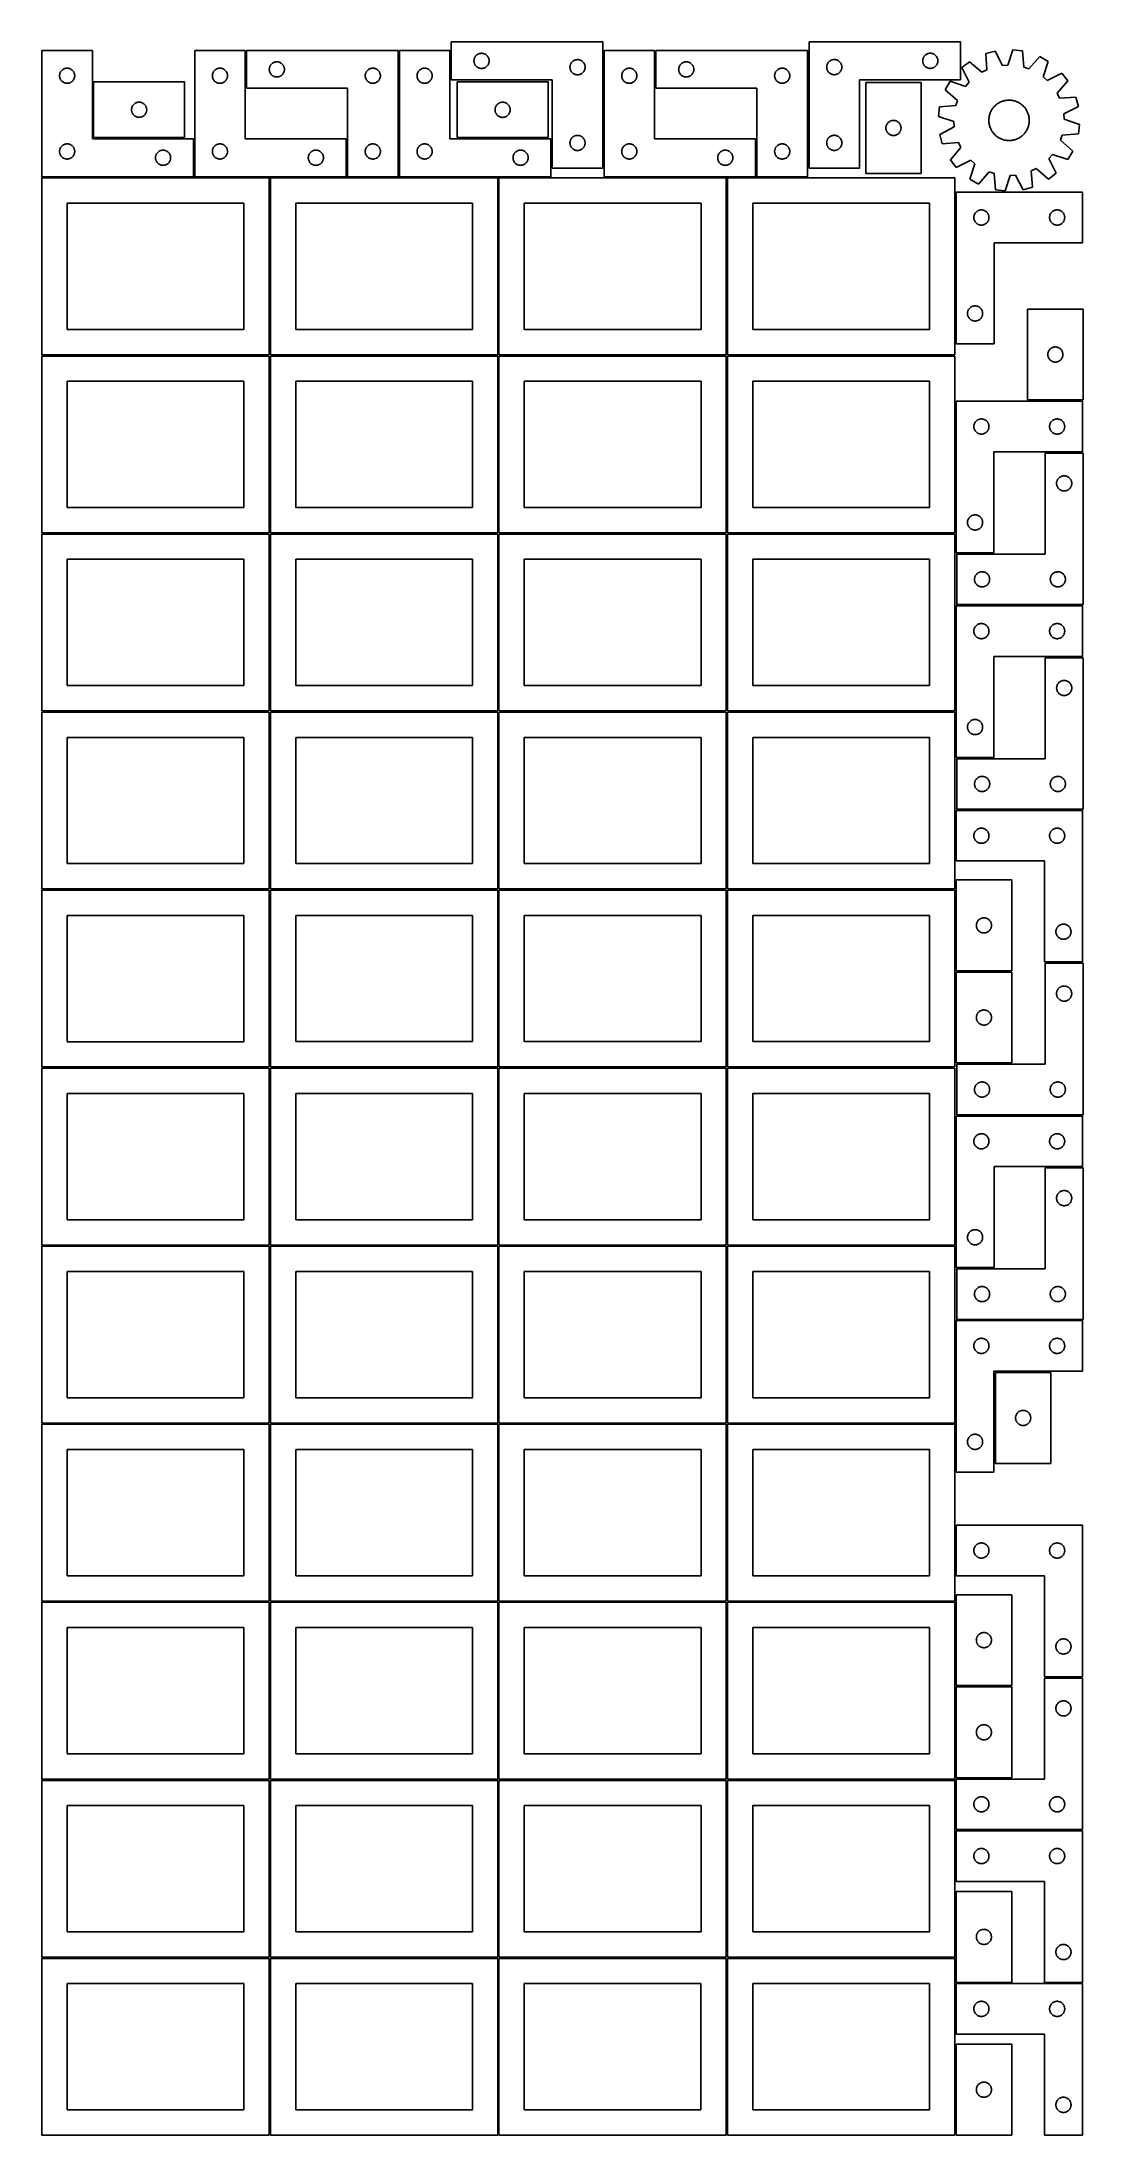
# Model space of a CAD drawing. Header units: millimetres. Extents: x 7 to 1243, y 7 to 2493.
import ezdxf

# ---------------------------------------------------------------- set-up
doc = ezdxf.new("R2010")
doc.units = ezdxf.units.MM
doc.layers.add('COMMON', color=5, linetype='CONTINUOUS', true_color=0x0000ff)
doc.layers.add('CUT', color=7, linetype='CONTINUOUS', true_color=0x000000)

msp = doc.modelspace()

# ---------------------------------------------------------------- linework, layer by layer
at = {"layer": 'COMMON'}
for p, q in [((277.291899, 1485.541936), (277.291899, 1275.646759)), ((6.541899, 1274.791935), (276.541899, 1274.791935)), ((277.291899, 1274.041935), (277.291899, 1064.041935)), ((548.7919, 1274.041935), (548.7919, 1064.041935)), ((820.291901, 1274.041935), (820.291901, 1064.041935)), ((6.541899, 1063.291934), (276.541899, 1063.291934)), ((277.291899, 1062.541934), (277.291899, 852.541934)), ((278.0419, 1063.291934), (548.0419, 1063.291934)), ((548.7919, 1062.541934), (548.7919, 852.541934)), ((549.541901, 1063.291934), (819.541901, 1063.291934)), ((820.291901, 1062.541934), (820.291901, 852.541934)), ((821.041902, 1063.291934), (1091.041902, 1063.291934)), ((6.541899, 851.791933), (276.541899, 851.791933)), ((277.291899, 851.041933), (277.291899, 641.041933)), ((278.0419, 851.791933), (548.0419, 851.791933)), ((548.7919, 851.041933), (548.7919, 641.041933)), ((549.541901, 851.791933), (819.541901, 851.791933)), ((820.291901, 851.041933), (820.291901, 641.041933)), ((821.041902, 851.791933), (1091.041902, 851.791933)), ((276.541899, 640.291933), (6.541899, 640.291933)), ((277.291899, 639.541932), (277.291899, 429.541932)), ((548.0419, 640.291933), (278.0419, 640.291933)), ((548.791901, 429.541932), (548.791901, 639.541932)), ((549.541901, 640.291932), (819.541901, 640.291932)), ((820.291901, 639.541932), (820.291901, 429.541932)), ((821.041902, 640.291932), (1091.041902, 640.291932)), ((6.541899, 428.791931), (276.541899, 428.791931)), ((277.291899, 428.041931), (277.291899, 218.041931)), ((278.0419, 428.791931), (548.0419, 428.791931)), ((548.7919, 428.041931), (548.7919, 218.041931)), ((819.541901, 428.791932), (549.541901, 428.791932)), ((820.291901, 428.041931), (820.291901, 218.041931)), ((1091.041902, 428.791932), (821.041902, 428.791932)), ((6.541899, 217.29193), (276.520965, 217.29193)), ((277.270965, 216.54193), (277.270965, 6.54193)), ((278.0419, 217.29193), (548.020966, 217.29193)), ((548.770966, 216.54193), (548.770966, 6.54193)), ((549.541901, 217.29193), (819.520967, 217.29193)), ((820.270967, 216.54193), (820.270967, 6.54193)), ((821.041902, 217.29193), (1091.020968, 217.29193))]:
    msp.add_line(p, q, dxfattribs=at)
at = {"layer": 'CUT'}
for p, q in [((672.840542, 2493.344761), (492.840542, 2493.344761)), ((492.840542, 2493.344761), (492.840542, 2448.344761)), ((672.840542, 2343.344761), (672.840542, 2493.344761)), ((917.885435, 2493.444611), (1097.885435, 2493.444611)), ((917.885435, 2343.444611), (917.885435, 2493.444611)), ((1097.885435, 2493.444611), (1097.885435, 2448.444611)), ((66.520965, 2483.251496), (6.520965, 2483.251496)), ((6.520965, 2483.251496), (6.520965, 2333.251496)), ((34.191593, 2461.944829), (34.765152, 2462.078564)), ((34.765152, 2462.078564), (35.346229, 2462.1745)), ((35.346229, 2462.1745), (35.932336, 2462.232227)), ((35.932336, 2462.232227), (36.520965, 2462.251496)), ((36.520965, 2462.251496), (37.109593, 2462.232227)), ((37.109593, 2462.232227), (37.6957, 2462.1745)), ((37.6957, 2462.1745), (38.276778, 2462.078564)), ((38.276778, 2462.078564), (38.850336, 2461.944829)), ((66.520965, 2378.251496), (66.520965, 2483.251496)), ((248.041961, 2483.251496), (188.041961, 2483.251496)), ((188.041961, 2483.251496), (188.041961, 2333.251496)), ((215.712589, 2461.944829), (216.286148, 2462.078564)), ((216.286148, 2462.078564), (216.867225, 2462.1745)), ((216.867225, 2462.1745), (217.453333, 2462.232227)), ((217.453333, 2462.232227), (218.041961, 2462.251496)), ((218.041961, 2462.251496), (218.630589, 2462.232227)), ((218.630589, 2462.232227), (219.216696, 2462.1745)), ((219.216696, 2462.1745), (219.797774, 2462.078564)), ((219.797774, 2462.078564), (220.371332, 2461.944829)), ((248.041961, 2378.251496), (248.041961, 2483.251496)), ((429.680752, 2483.2515), (249.680752, 2483.2515)), ((249.680752, 2483.2515), (249.680752, 2438.2515)), ((276.757748, 2461.926235), (276.853684, 2462.507313)), ((276.853684, 2462.507313), (276.987419, 2463.080871)), ((276.987419, 2463.080871), (277.15838, 2463.644455)), ((277.15838, 2463.644455), (277.365836, 2464.195651)), ((277.365836, 2464.195651), (277.608897, 2464.732098)), ((277.608897, 2464.732098), (277.886523, 2465.2515)), ((277.886523, 2465.2515), (278.197525, 2465.751632)), ((278.197525, 2465.751632), (278.540572, 2466.230353)), ((278.540572, 2466.230353), (278.914193, 2466.685612)), ((278.914193, 2466.685612), (279.316791, 2467.115461)), ((279.316791, 2467.115461), (279.746639, 2467.518058)), ((279.746639, 2467.518058), (280.201899, 2467.89168)), ((280.201899, 2467.89168), (280.680619, 2468.234726)), ((280.680619, 2468.234726), (281.180752, 2468.545728)), ((281.180752, 2468.545728), (281.700153, 2468.823354)), ((281.700153, 2468.823354), (282.236601, 2469.066416)), ((282.236601, 2469.066416), (282.787796, 2469.273871)), ((282.787796, 2469.273871), (283.35138, 2469.444832)), ((283.35138, 2469.444832), (283.924939, 2469.578567)), ((283.924939, 2469.578567), (284.506016, 2469.674504)), ((284.506016, 2469.674504), (285.092123, 2469.73223)), ((285.092123, 2469.73223), (285.680752, 2469.7515)), ((285.680752, 2469.7515), (286.26938, 2469.73223)), ((286.26938, 2469.73223), (286.855487, 2469.674504)), ((286.855487, 2469.674504), (287.436564, 2469.578567)), ((287.436564, 2469.578567), (288.010123, 2469.444832)), ((288.010123, 2469.444832), (288.573707, 2469.273871)), ((288.573707, 2469.273871), (289.124902, 2469.066416)), ((289.124902, 2469.066416), (289.66135, 2468.823354)), ((289.66135, 2468.823354), (290.180752, 2468.545728)), ((290.180752, 2468.545728), (290.680884, 2468.234726)), ((290.680884, 2468.234726), (291.159604, 2467.89168)), ((291.159604, 2467.89168), (291.614864, 2467.518058)), ((291.614864, 2467.518058), (292.044713, 2467.115461)), ((292.044713, 2467.115461), (292.44731, 2466.685612)), ((292.44731, 2466.685612), (292.820932, 2466.230353)), ((292.820932, 2466.230353), (293.163978, 2465.751632)), ((293.163978, 2465.751632), (293.47498, 2465.2515)), ((293.47498, 2465.2515), (293.752606, 2464.732098)), ((293.752606, 2464.732098), (293.995667, 2464.195651)), ((293.995667, 2464.195651), (294.203123, 2463.644455)), ((294.203123, 2463.644455), (294.374084, 2463.080871)), ((294.374084, 2463.080871), (294.507819, 2462.507313)), ((294.507819, 2462.507313), (294.603755, 2461.926235)), ((397.35138, 2461.944832), (397.924939, 2462.078567)), ((397.924939, 2462.078567), (398.506016, 2462.174504)), ((398.506016, 2462.174504), (399.092123, 2462.23223)), ((399.092123, 2462.23223), (399.680752, 2462.2515)), ((399.680752, 2462.2515), (400.26938, 2462.23223)), ((400.26938, 2462.23223), (400.855487, 2462.174504)), ((400.855487, 2462.174504), (401.436564, 2462.078567)), ((401.436564, 2462.078567), (402.010123, 2461.944832)), ((429.680752, 2333.2515), (429.680752, 2483.2515)), ((491.20169, 2483.251496), (431.20169, 2483.251496)), ((431.20169, 2483.251496), (431.20169, 2333.251496)), ((458.872318, 2461.944829), (459.445877, 2462.078564)), ((459.445877, 2462.078564), (460.026954, 2462.1745)), ((460.026954, 2462.1745), (460.613062, 2462.232227)), ((460.613062, 2462.232227), (461.20169, 2462.251496)), ((461.20169, 2462.251496), (461.790318, 2462.232227)), ((461.790318, 2462.232227), (462.376425, 2462.1745)), ((462.376425, 2462.1745), (462.957503, 2462.078564)), ((462.957503, 2462.078564), (463.531061, 2461.944829)), ((491.20169, 2378.251496), (491.20169, 2483.251496)), ((519.840542, 2470.844761), (519.859811, 2471.43339)), ((519.859811, 2470.256133), (519.840542, 2470.844761)), ((519.859811, 2471.43339), (519.917538, 2472.019497)), ((519.917538, 2469.670026), (519.859811, 2470.256133)), ((519.917538, 2472.019497), (520.013474, 2472.600574)), ((520.013474, 2469.088949), (519.917538, 2469.670026)), ((520.013474, 2472.600574), (520.147209, 2473.174133)), ((520.147209, 2468.51539), (520.013474, 2469.088949)), ((520.147209, 2473.174133), (520.31817, 2473.737717)), ((520.31817, 2467.951806), (520.147209, 2468.51539)), ((520.31817, 2473.737717), (520.525626, 2474.288912)), ((520.525626, 2467.400611), (520.31817, 2467.951806)), ((520.525626, 2474.288912), (520.768687, 2474.82536)), ((520.768687, 2466.864163), (520.525626, 2467.400611)), ((520.768687, 2474.82536), (521.046313, 2475.344761)), ((521.046313, 2466.344761), (520.768687, 2466.864163)), ((521.046313, 2475.344761), (521.357315, 2475.844894)), ((521.357315, 2465.844629), (521.046313, 2466.344761)), ((521.357315, 2475.844894), (521.700362, 2476.323614)), ((521.700362, 2465.365909), (521.357315, 2465.844629)), ((521.700362, 2476.323614), (522.073983, 2476.778874)), ((522.073983, 2464.910649), (521.700362, 2465.365909)), ((522.073983, 2476.778874), (522.476581, 2477.208722)), ((522.476581, 2464.4808), (522.073983, 2464.910649)), ((522.476581, 2477.208722), (522.906429, 2477.61132)), ((522.906429, 2464.078203), (522.476581, 2464.4808)), ((522.906429, 2477.61132), (523.361689, 2477.984942)), ((523.361689, 2463.704581), (522.906429, 2464.078203)), ((523.361689, 2477.984942), (523.84041, 2478.327988)), ((523.84041, 2463.361535), (523.361689, 2463.704581)), ((523.84041, 2478.327988), (524.340542, 2478.63899)), ((524.340542, 2463.050533), (523.84041, 2463.361535)), ((524.340542, 2478.63899), (524.859943, 2478.916616)), ((524.859943, 2462.772907), (524.340542, 2463.050533)), ((524.859943, 2478.916616), (525.396391, 2479.159677)), ((525.396391, 2462.529846), (524.859943, 2462.772907)), ((525.396391, 2479.159677), (525.947586, 2479.367133)), ((525.947586, 2462.32239), (525.396391, 2462.529846)), ((525.947586, 2479.367133), (526.51117, 2479.538094)), ((526.51117, 2462.151429), (525.947586, 2462.32239)), ((526.51117, 2479.538094), (527.084729, 2479.671829)), ((527.084729, 2462.017694), (526.51117, 2462.151429)), ((527.084729, 2479.671829), (527.665806, 2479.767765)), ((527.665806, 2479.767765), (528.251913, 2479.825492)), ((528.251913, 2479.825492), (528.840542, 2479.844761)), ((528.840542, 2479.844761), (529.42917, 2479.825492)), ((529.42917, 2479.825492), (530.015277, 2479.767765)), ((530.015277, 2479.767765), (530.596355, 2479.671829)), ((530.596355, 2479.671829), (531.169913, 2479.538094)), ((531.169913, 2462.151429), (530.596355, 2462.017694)), ((531.169913, 2479.538094), (531.733497, 2479.367133)), ((531.733497, 2462.32239), (531.169913, 2462.151429)), ((531.733497, 2479.367133), (532.284693, 2479.159677)), ((532.284693, 2462.529846), (531.733497, 2462.32239)), ((532.284693, 2479.159677), (532.82114, 2478.916616)), ((532.82114, 2462.772907), (532.284693, 2462.529846)), ((532.82114, 2478.916616), (533.340542, 2478.63899)), ((533.340542, 2463.050533), (532.82114, 2462.772907)), ((533.340542, 2478.63899), (533.840674, 2478.327988)), ((533.840674, 2463.361535), (533.340542, 2463.050533)), ((533.840674, 2478.327988), (534.319394, 2477.984942)), ((534.319394, 2463.704581), (533.840674, 2463.361535)), ((534.319394, 2477.984942), (534.774654, 2477.61132)), ((534.774654, 2464.078203), (534.319394, 2463.704581)), ((534.774654, 2477.61132), (535.204503, 2477.208722)), ((535.204503, 2464.4808), (534.774654, 2464.078203)), ((535.204503, 2477.208722), (535.6071, 2476.778874)), ((535.6071, 2464.910649), (535.204503, 2464.4808)), ((535.6071, 2476.778874), (535.980722, 2476.323614)), ((535.980722, 2465.365909), (535.6071, 2464.910649)), ((535.980722, 2476.323614), (536.323768, 2475.844894)), ((536.323768, 2465.844629), (535.980722, 2465.365909)), ((536.323768, 2475.844894), (536.63477, 2475.344761)), ((536.63477, 2466.344761), (536.323768, 2465.844629)), ((536.63477, 2475.344761), (536.912396, 2474.82536)), ((536.912396, 2466.864163), (536.63477, 2466.344761)), ((536.912396, 2474.82536), (537.155457, 2474.288912)), ((537.155457, 2467.400611), (536.912396, 2466.864163)), ((537.155457, 2474.288912), (537.362913, 2473.737717)), ((537.362913, 2467.951806), (537.155457, 2467.400611)), ((537.362913, 2473.737717), (537.533874, 2473.174133)), ((537.533874, 2468.51539), (537.362913, 2467.951806)), ((537.533874, 2473.174133), (537.667609, 2472.600574)), ((537.667609, 2469.088949), (537.533874, 2468.51539)), ((537.667609, 2472.600574), (537.763545, 2472.019497)), ((537.763545, 2469.670026), (537.667609, 2469.088949)), ((537.763545, 2472.019497), (537.821272, 2471.43339)), ((537.821272, 2470.256133), (537.763545, 2469.670026)), ((537.821272, 2471.43339), (537.840542, 2470.844761)), ((537.840542, 2470.844761), (537.821272, 2470.256133)), ((633.840542, 2463.344761), (633.859811, 2463.93339)), ((633.859811, 2462.756133), (633.840542, 2463.344761)), ((633.859811, 2463.93339), (633.917538, 2464.519497)), ((633.917538, 2462.170026), (633.859811, 2462.756133)), ((633.917538, 2464.519497), (634.013474, 2465.100574)), ((634.013474, 2461.588949), (633.917538, 2462.170026)), ((634.013474, 2465.100574), (634.147209, 2465.674133)), ((634.147209, 2465.674133), (634.31817, 2466.237717)), ((634.31817, 2466.237717), (634.525626, 2466.788912)), ((634.525626, 2466.788912), (634.768687, 2467.32536)), ((634.768687, 2467.32536), (635.046313, 2467.844761)), ((635.046313, 2467.844761), (635.357315, 2468.344894)), ((635.357315, 2468.344894), (635.700362, 2468.823614)), ((635.700362, 2468.823614), (636.073983, 2469.278874)), ((636.073983, 2469.278874), (636.476581, 2469.708722)), ((636.476581, 2469.708722), (636.906429, 2470.11132)), ((636.906429, 2470.11132), (637.361689, 2470.484942)), ((637.361689, 2470.484942), (637.84041, 2470.827988)), ((637.84041, 2470.827988), (638.340542, 2471.13899)), ((638.340542, 2471.13899), (638.859943, 2471.416616)), ((638.859943, 2471.416616), (639.396391, 2471.659677)), ((639.396391, 2471.659677), (639.947586, 2471.867133)), ((639.947586, 2471.867133), (640.51117, 2472.038094)), ((640.51117, 2472.038094), (641.084729, 2472.171829)), ((641.084729, 2472.171829), (641.665806, 2472.267765)), ((641.665806, 2472.267765), (642.251913, 2472.325492)), ((642.251913, 2472.325492), (642.840542, 2472.344761)), ((642.840542, 2472.344761), (643.42917, 2472.325492)), ((643.42917, 2472.325492), (644.015277, 2472.267765)), ((644.015277, 2472.267765), (644.596355, 2472.171829)), ((644.596355, 2472.171829), (645.169913, 2472.038094)), ((645.169913, 2472.038094), (645.733497, 2471.867133)), ((645.733497, 2471.867133), (646.284693, 2471.659677)), ((646.284693, 2471.659677), (646.82114, 2471.416616)), ((646.82114, 2471.416616), (647.340542, 2471.13899)), ((647.340542, 2471.13899), (647.840674, 2470.827988)), ((647.840674, 2470.827988), (648.319394, 2470.484942)), ((648.319394, 2470.484942), (648.774654, 2470.11132)), ((648.774654, 2470.11132), (649.204503, 2469.708722)), ((649.204503, 2469.708722), (649.6071, 2469.278874)), ((649.6071, 2469.278874), (649.980722, 2468.823614)), ((649.980722, 2468.823614), (650.323768, 2468.344894)), ((650.323768, 2468.344894), (650.63477, 2467.844761)), ((650.63477, 2467.844761), (650.912396, 2467.32536)), ((650.912396, 2467.32536), (651.155457, 2466.788912)), ((651.155457, 2466.788912), (651.362913, 2466.237717)), ((651.362913, 2466.237717), (651.533874, 2465.674133)), ((651.533874, 2465.674133), (651.667609, 2465.100574)), ((651.667609, 2465.100574), (651.763545, 2464.519497)), ((651.763545, 2462.170026), (651.667609, 2461.588949)), ((651.763545, 2464.519497), (651.821272, 2463.93339)), ((651.821272, 2462.756133), (651.763545, 2462.170026)), ((651.821272, 2463.93339), (651.840542, 2463.344761)), ((651.840542, 2463.344761), (651.821272, 2462.756133)), ((734.36151, 2483.251496), (674.36151, 2483.251496)), ((674.36151, 2483.251496), (674.36151, 2333.251496)), ((702.032139, 2461.944829), (702.605697, 2462.078564)), ((702.605697, 2462.078564), (703.186775, 2462.1745)), ((703.186775, 2462.1745), (703.772882, 2462.232227)), ((703.772882, 2462.232227), (704.36151, 2462.251496)), ((704.36151, 2462.251496), (704.950138, 2462.232227)), ((704.950138, 2462.232227), (705.536246, 2462.1745)), ((705.536246, 2462.1745), (706.117323, 2462.078564)), ((706.117323, 2462.078564), (706.690882, 2461.944829)), ((734.36151, 2378.251496), (734.36151, 2483.251496)), ((916.000301, 2483.2515), (736.000301, 2483.2515)), ((736.000301, 2483.2515), (736.000301, 2438.2515)), ((763.077297, 2461.926235), (763.173234, 2462.507313)), ((763.173234, 2462.507313), (763.306969, 2463.080871)), ((763.306969, 2463.080871), (763.47793, 2463.644455)), ((763.47793, 2463.644455), (763.685385, 2464.195651)), ((763.685385, 2464.195651), (763.928446, 2464.732098)), ((763.928446, 2464.732098), (764.206073, 2465.2515)), ((764.206073, 2465.2515), (764.517075, 2465.751632)), ((764.517075, 2465.751632), (764.860121, 2466.230353)), ((764.860121, 2466.230353), (765.233743, 2466.685612)), ((765.233743, 2466.685612), (765.63634, 2467.115461)), ((765.63634, 2467.115461), (766.066189, 2467.518058)), ((766.066189, 2467.518058), (766.521448, 2467.89168)), ((766.521448, 2467.89168), (767.000169, 2468.234726)), ((767.000169, 2468.234726), (767.500301, 2468.545728)), ((767.500301, 2468.545728), (768.019703, 2468.823354)), ((768.019703, 2468.823354), (768.55615, 2469.066416)), ((768.55615, 2469.066416), (769.107346, 2469.273871)), ((769.107346, 2469.273871), (769.67093, 2469.444832)), ((769.67093, 2469.444832), (770.244488, 2469.578567)), ((770.244488, 2469.578567), (770.825565, 2469.674504)), ((770.825565, 2469.674504), (771.411673, 2469.73223)), ((771.411673, 2469.73223), (772.000301, 2469.7515)), ((772.000301, 2469.7515), (772.588929, 2469.73223)), ((772.588929, 2469.73223), (773.175037, 2469.674504)), ((773.175037, 2469.674504), (773.756114, 2469.578567)), ((773.756114, 2469.578567), (774.329673, 2469.444832)), ((774.329673, 2469.444832), (774.893256, 2469.273871)), ((774.893256, 2469.273871), (775.444452, 2469.066416)), ((775.444452, 2469.066416), (775.980899, 2468.823354)), ((775.980899, 2468.823354), (776.500301, 2468.545728)), ((776.500301, 2468.545728), (777.000433, 2468.234726)), ((777.000433, 2468.234726), (777.479154, 2467.89168)), ((777.479154, 2467.89168), (777.934413, 2467.518058)), ((777.934413, 2467.518058), (778.364262, 2467.115461)), ((778.364262, 2467.115461), (778.766859, 2466.685612)), ((778.766859, 2466.685612), (779.140481, 2466.230353)), ((779.140481, 2466.230353), (779.483528, 2465.751632)), ((779.483528, 2465.751632), (779.79453, 2465.2515)), ((779.79453, 2465.2515), (780.072156, 2464.732098)), ((780.072156, 2464.732098), (780.315217, 2464.195651)), ((780.315217, 2464.195651), (780.522672, 2463.644455)), ((780.522672, 2463.644455), (780.693634, 2463.080871)), ((780.693634, 2463.080871), (780.827369, 2462.507313)), ((780.827369, 2462.507313), (780.923305, 2461.926235)), ((883.67093, 2461.944832), (884.244488, 2462.078567)), ((884.244488, 2462.078567), (884.825565, 2462.174504)), ((884.825565, 2462.174504), (885.411673, 2462.23223)), ((885.411673, 2462.23223), (886.000301, 2462.2515)), ((886.000301, 2462.2515), (886.588929, 2462.23223)), ((886.588929, 2462.23223), (887.175037, 2462.174504)), ((887.175037, 2462.174504), (887.756114, 2462.078567)), ((887.756114, 2462.078567), (888.329673, 2461.944832)), ((916.000301, 2333.2515), (916.000301, 2483.2515)), ((938.904704, 2464.03324), (938.885435, 2463.444611)), ((938.885435, 2463.444611), (938.904704, 2462.855983)), ((938.962431, 2464.619347), (938.904704, 2464.03324)), ((938.904704, 2462.855983), (938.962431, 2462.269876)), ((939.058367, 2465.200424), (938.962431, 2464.619347)), ((938.962431, 2462.269876), (939.058367, 2461.688799)), ((939.192102, 2465.773983), (939.058367, 2465.200424)), ((939.363064, 2466.337567), (939.192102, 2465.773983)), ((939.570519, 2466.888762), (939.363064, 2466.337567)), ((939.81358, 2467.42521), (939.570519, 2466.888762)), ((940.091206, 2467.944611), (939.81358, 2467.42521)), ((940.402208, 2468.444744), (940.091206, 2467.944611)), ((940.745255, 2468.923464), (940.402208, 2468.444744)), ((941.118876, 2469.378724), (940.745255, 2468.923464)), ((941.521474, 2469.808572), (941.118876, 2469.378724)), ((941.951322, 2470.21117), (941.521474, 2469.808572)), ((942.406582, 2470.584791), (941.951322, 2470.21117)), ((942.885303, 2470.927838), (942.406582, 2470.584791)), ((943.385435, 2471.23884), (942.885303, 2470.927838)), ((943.904837, 2471.516466), (943.385435, 2471.23884)), ((944.441284, 2471.759527), (943.904837, 2471.516466)), ((944.99248, 2471.966983), (944.441284, 2471.759527)), ((945.556063, 2472.137944), (944.99248, 2471.966983)), ((946.129622, 2472.271679), (945.556063, 2472.137944)), ((946.710699, 2472.367615), (946.129622, 2472.271679)), ((947.296807, 2472.425342), (946.710699, 2472.367615)), ((947.885435, 2472.444611), (947.296807, 2472.425342)), ((948.474063, 2472.425342), (947.885435, 2472.444611)), ((949.06017, 2472.367615), (948.474063, 2472.425342)), ((949.641248, 2472.271679), (949.06017, 2472.367615)), ((950.214806, 2472.137944), (949.641248, 2472.271679)), ((950.77839, 2471.966983), (950.214806, 2472.137944)), ((951.329586, 2471.759527), (950.77839, 2471.966983)), ((951.866033, 2471.516466), (951.329586, 2471.759527)), ((952.385435, 2471.23884), (951.866033, 2471.516466)), ((952.885567, 2470.927838), (952.385435, 2471.23884)), ((953.364288, 2470.584791), (952.885567, 2470.927838)), ((953.819547, 2470.21117), (953.364288, 2470.584791)), ((954.249396, 2469.808572), (953.819547, 2470.21117)), ((954.651993, 2469.378724), (954.249396, 2469.808572)), ((955.025615, 2468.923464), (954.651993, 2469.378724)), ((955.368661, 2468.444744), (955.025615, 2468.923464)), ((955.679663, 2467.944611), (955.368661, 2468.444744)), ((955.957289, 2467.42521), (955.679663, 2467.944611)), ((956.200351, 2466.888762), (955.957289, 2467.42521)), ((956.407806, 2466.337567), (956.200351, 2466.888762)), ((956.578767, 2465.773983), (956.407806, 2466.337567)), ((956.712502, 2465.200424), (956.578767, 2465.773983)), ((956.808439, 2464.619347), (956.712502, 2465.200424)), ((956.712502, 2461.688799), (956.808439, 2462.269876)), ((956.866165, 2464.03324), (956.808439, 2464.619347)), ((956.808439, 2462.269876), (956.866165, 2462.855983)), ((956.885435, 2463.444611), (956.866165, 2464.03324)), ((956.866165, 2462.855983), (956.885435, 2463.444611)), ((1052.904704, 2471.53324), (1052.885435, 2470.944611)), ((1052.885435, 2470.944611), (1052.904704, 2470.355983)), ((1052.962431, 2472.119347), (1052.904704, 2471.53324)), ((1052.904704, 2470.355983), (1052.962431, 2469.769876)), ((1053.058367, 2472.700424), (1052.962431, 2472.119347)), ((1052.962431, 2469.769876), (1053.058367, 2469.188799)), ((1053.192102, 2473.273983), (1053.058367, 2472.700424)), ((1053.058367, 2469.188799), (1053.192102, 2468.61524)), ((1053.363064, 2473.837567), (1053.192102, 2473.273983)), ((1053.192102, 2468.61524), (1053.363064, 2468.051656)), ((1053.570519, 2474.388762), (1053.363064, 2473.837567)), ((1053.363064, 2468.051656), (1053.570519, 2467.500461)), ((1053.81358, 2474.92521), (1053.570519, 2474.388762)), ((1053.570519, 2467.500461), (1053.81358, 2466.964013)), ((1054.091206, 2475.444611), (1053.81358, 2474.92521)), ((1053.81358, 2466.964013), (1054.091206, 2466.444611)), ((1054.402208, 2475.944744), (1054.091206, 2475.444611)), ((1054.091206, 2466.444611), (1054.402208, 2465.944479)), ((1054.745255, 2476.423464), (1054.402208, 2475.944744)), ((1054.402208, 2465.944479), (1054.745255, 2465.465759)), ((1055.118876, 2476.878724), (1054.745255, 2476.423464)), ((1054.745255, 2465.465759), (1055.118876, 2465.010499)), ((1055.521474, 2477.308572), (1055.118876, 2476.878724)), ((1055.118876, 2465.010499), (1055.521474, 2464.58065)), ((1055.951322, 2477.71117), (1055.521474, 2477.308572)), ((1055.521474, 2464.58065), (1055.951322, 2464.178053)), ((1056.406582, 2478.084791), (1055.951322, 2477.71117)), ((1055.951322, 2464.178053), (1056.406582, 2463.804431)), ((1056.885303, 2478.427838), (1056.406582, 2478.084791)), ((1056.406582, 2463.804431), (1056.885303, 2463.461385)), ((1057.385435, 2478.73884), (1056.885303, 2478.427838)), ((1056.885303, 2463.461385), (1057.385435, 2463.150383)), ((1057.904837, 2479.016466), (1057.385435, 2478.73884)), ((1057.385435, 2463.150383), (1057.904837, 2462.872757)), ((1058.441284, 2479.259527), (1057.904837, 2479.016466)), ((1057.904837, 2462.872757), (1058.441284, 2462.629696)), ((1058.99248, 2479.466983), (1058.441284, 2479.259527)), ((1058.441284, 2462.629696), (1058.99248, 2462.42224)), ((1059.556063, 2479.637944), (1058.99248, 2479.466983)), ((1058.99248, 2462.42224), (1059.556063, 2462.251279)), ((1060.129622, 2479.771679), (1059.556063, 2479.637944)), ((1059.556063, 2462.251279), (1060.129622, 2462.117544)), ((1060.710699, 2479.867615), (1060.129622, 2479.771679)), ((1060.129622, 2462.117544), (1060.710699, 2462.021608)), ((1061.296807, 2479.925342), (1060.710699, 2479.867615)), ((1061.885435, 2479.944611), (1061.296807, 2479.925342)), ((1062.474063, 2479.925342), (1061.885435, 2479.944611)), ((1063.06017, 2479.867615), (1062.474063, 2479.925342)), ((1063.641248, 2479.771679), (1063.06017, 2479.867615)), ((1063.06017, 2462.021608), (1063.641248, 2462.117544)), ((1064.214806, 2479.637944), (1063.641248, 2479.771679)), ((1063.641248, 2462.117544), (1064.214806, 2462.251279)), ((1064.77839, 2479.466983), (1064.214806, 2479.637944)), ((1064.214806, 2462.251279), (1064.77839, 2462.42224)), ((1065.329586, 2479.259527), (1064.77839, 2479.466983)), ((1064.77839, 2462.42224), (1065.329586, 2462.629696)), ((1065.866033, 2479.016466), (1065.329586, 2479.259527)), ((1065.329586, 2462.629696), (1065.866033, 2462.872757)), ((1066.385435, 2478.73884), (1065.866033, 2479.016466)), ((1065.866033, 2462.872757), (1066.385435, 2463.150383)), ((1066.885567, 2478.427838), (1066.385435, 2478.73884)), ((1066.385435, 2463.150383), (1066.885567, 2463.461385)), ((1067.364288, 2478.084791), (1066.885567, 2478.427838)), ((1066.885567, 2463.461385), (1067.364288, 2463.804431)), ((1067.819547, 2477.71117), (1067.364288, 2478.084791)), ((1067.364288, 2463.804431), (1067.819547, 2464.178053)), ((1068.249396, 2477.308572), (1067.819547, 2477.71117)), ((1067.819547, 2464.178053), (1068.249396, 2464.58065)), ((1068.651993, 2476.878724), (1068.249396, 2477.308572)), ((1068.249396, 2464.58065), (1068.651993, 2465.010499)), ((1069.025615, 2476.423464), (1068.651993, 2476.878724)), ((1068.651993, 2465.010499), (1069.025615, 2465.465759)), ((1069.368661, 2475.944744), (1069.025615, 2476.423464)), ((1069.025615, 2465.465759), (1069.368661, 2465.944479)), ((1069.679663, 2475.444611), (1069.368661, 2475.944744)), ((1069.368661, 2465.944479), (1069.679663, 2466.444611)), ((1069.957289, 2474.92521), (1069.679663, 2475.444611)), ((1069.679663, 2466.444611), (1069.957289, 2466.964013)), ((1070.200351, 2474.388762), (1069.957289, 2474.92521)), ((1069.957289, 2466.964013), (1070.200351, 2467.500461)), ((1070.407806, 2473.837567), (1070.200351, 2474.388762)), ((1070.200351, 2467.500461), (1070.407806, 2468.051656)), ((1070.578767, 2473.273983), (1070.407806, 2473.837567)), ((1070.407806, 2468.051656), (1070.578767, 2468.61524)), ((1070.712502, 2472.700424), (1070.578767, 2473.273983)), ((1070.578767, 2468.61524), (1070.712502, 2469.188799)), ((1070.808439, 2472.119347), (1070.712502, 2472.700424)), ((1070.712502, 2469.188799), (1070.808439, 2469.769876)), ((1070.866165, 2471.53324), (1070.808439, 2472.119347)), ((1070.808439, 2469.769876), (1070.866165, 2470.355983)), ((1070.885435, 2470.944611), (1070.866165, 2471.53324)), ((1070.866165, 2470.355983), (1070.885435, 2470.944611)), ((1108.597824, 2469.899407), (1099.487737, 2462.821853)), ((1099.487737, 2462.821853), (1108.101856, 2445.465604)), ((1123.28569, 2457.261804), (1108.597824, 2469.899407)), ((1138.843908, 2482.524242), (1127.718822, 2479.471714)), ((1127.718822, 2479.471714), (1129.035282, 2460.14015)), ((1147.577525, 2465.227816), (1138.843908, 2482.524242)), ((1153.990951, 2465.686788), (1147.577525, 2465.227816)), ((1160.172569, 2484.050611), (1153.990951, 2465.686788)), ((1171.61896, 2482.613394), (1160.172569, 2484.050611)), ((1173.068715, 2463.291369), (1171.61896, 2482.613394)), ((1179.169589, 2461.261092), (1173.068715, 2463.291369)), ((1191.908191, 2475.86145), (1179.169589, 2461.261092)), ((1201.933278, 2470.153289), (1191.908191, 2475.86145)), ((1195.878457, 2451.747269), (1201.933278, 2470.153289)), ((27.520965, 2453.251496), (27.540234, 2453.840124)), ((27.540234, 2452.662868), (27.520965, 2453.251496)), ((27.540234, 2453.840124), (27.597961, 2454.426232)), ((27.597961, 2452.07676), (27.540234, 2452.662868)), ((27.597961, 2454.426232), (27.693897, 2455.007309)), ((27.693897, 2451.495683), (27.597961, 2452.07676)), ((27.693897, 2455.007309), (27.827632, 2455.580868)), ((27.827632, 2450.922125), (27.693897, 2451.495683)), ((27.827632, 2455.580868), (27.998593, 2456.144451)), ((27.998593, 2450.358541), (27.827632, 2450.922125)), ((27.998593, 2456.144451), (28.206049, 2456.695647)), ((28.206049, 2449.807345), (27.998593, 2450.358541)), ((28.206049, 2456.695647), (28.44911, 2457.232094)), ((28.44911, 2449.270898), (28.206049, 2449.807345)), ((28.44911, 2457.232094), (28.726736, 2457.751496)), ((28.726736, 2448.751496), (28.44911, 2449.270898)), ((28.726736, 2457.751496), (29.037738, 2458.251628)), ((29.037738, 2448.251364), (28.726736, 2448.751496)), ((29.037738, 2458.251628), (29.380785, 2458.730349)), ((29.380785, 2447.772643), (29.037738, 2448.251364)), ((29.380785, 2458.730349), (29.754406, 2459.185609)), ((29.754406, 2447.317384), (29.380785, 2447.772643)), ((29.754406, 2459.185609), (30.157004, 2459.615457)), ((30.157004, 2446.887535), (29.754406, 2447.317384)), ((30.157004, 2459.615457), (30.586852, 2460.018054)), ((30.586852, 2446.484938), (30.157004, 2446.887535)), ((30.586852, 2460.018054), (31.042112, 2460.391676)), ((31.042112, 2446.111316), (30.586852, 2446.484938)), ((31.042112, 2460.391676), (31.520833, 2460.734723)), ((31.520833, 2445.76827), (31.042112, 2446.111316)), ((31.520833, 2460.734723), (32.020965, 2461.045725)), ((32.020965, 2445.457268), (31.520833, 2445.76827)), ((32.020965, 2461.045725), (32.540366, 2461.323351)), ((32.540366, 2445.179642), (32.020965, 2445.457268)), ((32.540366, 2461.323351), (33.076814, 2461.566412)), ((33.076814, 2444.93658), (32.540366, 2445.179642)), ((33.076814, 2461.566412), (33.628009, 2461.773867)), ((33.628009, 2444.729125), (33.076814, 2444.93658)), ((33.628009, 2461.773867), (34.191593, 2461.944829)), ((34.191593, 2444.558164), (33.628009, 2444.729125)), ((34.765152, 2444.424429), (34.191593, 2444.558164)), ((35.346229, 2444.328492), (34.765152, 2444.424429)), ((35.932336, 2444.270766), (35.346229, 2444.328492)), ((36.520965, 2444.251496), (35.932336, 2444.270766)), ((37.109593, 2444.270766), (36.520965, 2444.251496)), ((37.6957, 2444.328492), (37.109593, 2444.270766)), ((38.276778, 2444.424429), (37.6957, 2444.328492)), ((38.850336, 2444.558164), (38.276778, 2444.424429)), ((38.850336, 2461.944829), (39.41392, 2461.773867)), ((39.41392, 2444.729125), (38.850336, 2444.558164)), ((39.41392, 2461.773867), (39.965116, 2461.566412)), ((39.965116, 2444.93658), (39.41392, 2444.729125)), ((39.965116, 2461.566412), (40.501563, 2461.323351)), ((40.501563, 2445.179642), (39.965116, 2444.93658)), ((40.501563, 2461.323351), (41.020965, 2461.045725)), ((41.020965, 2445.457268), (40.501563, 2445.179642)), ((41.020965, 2461.045725), (41.521097, 2460.734723)), ((41.521097, 2445.76827), (41.020965, 2445.457268)), ((41.521097, 2460.734723), (41.999817, 2460.391676)), ((41.999817, 2446.111316), (41.521097, 2445.76827)), ((41.999817, 2460.391676), (42.455077, 2460.018054)), ((42.455077, 2446.484938), (41.999817, 2446.111316)), ((42.455077, 2460.018054), (42.884926, 2459.615457)), ((42.884926, 2446.887535), (42.455077, 2446.484938)), ((42.884926, 2459.615457), (43.287523, 2459.185609)), ((43.287523, 2447.317384), (42.884926, 2446.887535)), ((43.287523, 2459.185609), (43.661145, 2458.730349)), ((43.661145, 2447.772643), (43.287523, 2447.317384)), ((43.661145, 2458.730349), (44.004191, 2458.251628)), ((44.004191, 2448.251364), (43.661145, 2447.772643)), ((44.004191, 2458.251628), (44.315193, 2457.751496)), ((44.315193, 2448.751496), (44.004191, 2448.251364)), ((44.315193, 2457.751496), (44.592819, 2457.232094)), ((44.592819, 2449.270898), (44.315193, 2448.751496)), ((44.592819, 2457.232094), (44.83588, 2456.695647)), ((44.83588, 2449.807345), (44.592819, 2449.270898)), ((44.83588, 2456.695647), (45.043336, 2456.144451)), ((45.043336, 2450.358541), (44.83588, 2449.807345)), ((45.043336, 2456.144451), (45.214297, 2455.580868)), ((45.214297, 2450.922125), (45.043336, 2450.358541)), ((45.214297, 2455.580868), (45.348032, 2455.007309)), ((45.348032, 2451.495683), (45.214297, 2450.922125)), ((45.348032, 2455.007309), (45.443968, 2454.426232)), ((45.443968, 2452.07676), (45.348032, 2451.495683)), ((45.443968, 2454.426232), (45.501695, 2453.840124)), ((45.501695, 2452.662868), (45.443968, 2452.07676)), ((45.501695, 2453.840124), (45.520965, 2453.251496)), ((45.520965, 2453.251496), (45.501695, 2452.662868)), ((176.05148, 2445.781773), (68.05148, 2445.781773)), ((68.05148, 2445.781773), (68.05148, 2379.781773)), ((176.05148, 2379.781773), (176.05148, 2445.781773)), ((209.041961, 2453.251496), (209.06123, 2453.840124)), ((209.06123, 2452.662868), (209.041961, 2453.251496)), ((209.06123, 2453.840124), (209.118957, 2454.426232)), ((209.118957, 2452.07676), (209.06123, 2452.662868)), ((209.118957, 2454.426232), (209.214893, 2455.007309)), ((209.214893, 2451.495683), (209.118957, 2452.07676)), ((209.214893, 2455.007309), (209.348628, 2455.580868)), ((209.348628, 2450.922125), (209.214893, 2451.495683)), ((209.348628, 2455.580868), (209.51959, 2456.144451)), ((209.51959, 2450.358541), (209.348628, 2450.922125)), ((209.51959, 2456.144451), (209.727045, 2456.695647)), ((209.727045, 2449.807345), (209.51959, 2450.358541)), ((209.727045, 2456.695647), (209.970106, 2457.232094)), ((209.970106, 2449.270898), (209.727045, 2449.807345)), ((209.970106, 2457.232094), (210.247732, 2457.751496)), ((210.247732, 2448.751496), (209.970106, 2449.270898)), ((210.247732, 2457.751496), (210.558734, 2458.251628)), ((210.558734, 2448.251364), (210.247732, 2448.751496)), ((210.558734, 2458.251628), (210.901781, 2458.730349)), ((210.901781, 2447.772643), (210.558734, 2448.251364)), ((210.901781, 2458.730349), (211.275402, 2459.185609)), ((211.275402, 2447.317384), (210.901781, 2447.772643)), ((211.275402, 2459.185609), (211.678, 2459.615457)), ((211.678, 2446.887535), (211.275402, 2447.317384)), ((211.678, 2459.615457), (212.107848, 2460.018054)), ((212.107848, 2446.484938), (211.678, 2446.887535)), ((212.107848, 2460.018054), (212.563108, 2460.391676)), ((212.563108, 2446.111316), (212.107848, 2446.484938)), ((212.563108, 2460.391676), (213.041829, 2460.734723)), ((213.041829, 2445.76827), (212.563108, 2446.111316)), ((213.041829, 2460.734723), (213.541961, 2461.045725)), ((213.541961, 2445.457268), (213.041829, 2445.76827)), ((213.541961, 2461.045725), (214.061363, 2461.323351)), ((214.061363, 2445.179642), (213.541961, 2445.457268)), ((214.061363, 2461.323351), (214.59781, 2461.566412)), ((214.59781, 2444.93658), (214.061363, 2445.179642)), ((214.59781, 2461.566412), (215.149006, 2461.773867)), ((215.149006, 2444.729125), (214.59781, 2444.93658)), ((215.149006, 2461.773867), (215.712589, 2461.944829)), ((215.712589, 2444.558164), (215.149006, 2444.729125)), ((216.286148, 2444.424429), (215.712589, 2444.558164)), ((216.867225, 2444.328492), (216.286148, 2444.424429)), ((217.453333, 2444.270766), (216.867225, 2444.328492)), ((218.041961, 2444.251496), (217.453333, 2444.270766)), ((218.630589, 2444.270766), (218.041961, 2444.251496)), ((219.216696, 2444.328492), (218.630589, 2444.270766)), ((219.797774, 2444.424429), (219.216696, 2444.328492)), ((220.371332, 2444.558164), (219.797774, 2444.424429)), ((220.371332, 2461.944829), (220.934916, 2461.773867)), ((220.934916, 2444.729125), (220.371332, 2444.558164)), ((220.934916, 2461.773867), (221.486112, 2461.566412)), ((221.486112, 2444.93658), (220.934916, 2444.729125)), ((221.486112, 2461.566412), (222.022559, 2461.323351)), ((222.022559, 2445.179642), (221.486112, 2444.93658)), ((222.022559, 2461.323351), (222.541961, 2461.045725)), ((222.541961, 2445.457268), (222.022559, 2445.179642)), ((222.541961, 2461.045725), (223.042093, 2460.734723)), ((223.042093, 2445.76827), (222.541961, 2445.457268)), ((223.042093, 2460.734723), (223.520814, 2460.391676)), ((223.520814, 2446.111316), (223.042093, 2445.76827)), ((223.520814, 2460.391676), (223.976073, 2460.018054)), ((223.976073, 2446.484938), (223.520814, 2446.111316)), ((223.976073, 2460.018054), (224.405922, 2459.615457)), ((224.405922, 2446.887535), (223.976073, 2446.484938)), ((224.405922, 2459.615457), (224.808519, 2459.185609)), ((224.808519, 2447.317384), (224.405922, 2446.887535)), ((224.808519, 2459.185609), (225.182141, 2458.730349)), ((225.182141, 2447.772643), (224.808519, 2447.317384)), ((225.182141, 2458.730349), (225.525187, 2458.251628)), ((225.525187, 2448.251364), (225.182141, 2447.772643)), ((225.525187, 2458.251628), (225.836189, 2457.751496)), ((225.836189, 2448.751496), (225.525187, 2448.251364)), ((225.836189, 2457.751496), (226.113815, 2457.232094)), ((226.113815, 2449.270898), (225.836189, 2448.751496)), ((226.113815, 2457.232094), (226.356877, 2456.695647)), ((226.356877, 2449.807345), (226.113815, 2449.270898)), ((226.356877, 2456.695647), (226.564332, 2456.144451)), ((226.564332, 2450.358541), (226.356877, 2449.807345)), ((226.564332, 2456.144451), (226.735293, 2455.580868)), ((226.735293, 2450.922125), (226.564332, 2450.358541)), ((226.735293, 2455.580868), (226.869028, 2455.007309)), ((226.869028, 2451.495683), (226.735293, 2450.922125)), ((226.869028, 2455.007309), (226.964964, 2454.426232)), ((226.964964, 2452.07676), (226.869028, 2451.495683)), ((226.964964, 2454.426232), (227.022691, 2453.840124)), ((227.022691, 2452.662868), (226.964964, 2452.07676)), ((227.022691, 2453.840124), (227.041961, 2453.251496)), ((227.041961, 2453.251496), (227.022691, 2452.662868)), ((249.680752, 2438.2515), (369.680752, 2438.2515)), ((276.680752, 2460.7515), (276.700021, 2461.340128)), ((276.700021, 2460.162872), (276.680752, 2460.7515)), ((276.700021, 2461.340128), (276.757748, 2461.926235)), ((276.757748, 2459.576764), (276.700021, 2460.162872)), ((276.853684, 2458.995687), (276.757748, 2459.576764)), ((276.987419, 2458.422128), (276.853684, 2458.995687)), ((277.15838, 2457.858545), (276.987419, 2458.422128)), ((277.365836, 2457.307349), (277.15838, 2457.858545)), ((277.608897, 2456.770902), (277.365836, 2457.307349)), ((277.886523, 2456.2515), (277.608897, 2456.770902)), ((278.197525, 2455.751368), (277.886523, 2456.2515)), ((278.540572, 2455.272647), (278.197525, 2455.751368)), ((278.914193, 2454.817387), (278.540572, 2455.272647)), ((279.316791, 2454.387539), (278.914193, 2454.817387)), ((279.746639, 2453.984941), (279.316791, 2454.387539)), ((280.201899, 2453.61132), (279.746639, 2453.984941)), ((280.680619, 2453.268273), (280.201899, 2453.61132)), ((281.180752, 2452.957271), (280.680619, 2453.268273)), ((281.700153, 2452.679645), (281.180752, 2452.957271)), ((282.236601, 2452.436584), (281.700153, 2452.679645)), ((282.787796, 2452.229129), (282.236601, 2452.436584)), ((283.35138, 2452.058167), (282.787796, 2452.229129)), ((283.924939, 2451.924432), (283.35138, 2452.058167)), ((284.506016, 2451.828496), (283.924939, 2451.924432)), ((285.092123, 2451.770769), (284.506016, 2451.828496)), ((285.680752, 2451.7515), (285.092123, 2451.770769)), ((286.26938, 2451.770769), (285.680752, 2451.7515)), ((286.855487, 2451.828496), (286.26938, 2451.770769)), ((287.436564, 2451.924432), (286.855487, 2451.828496)), ((288.010123, 2452.058167), (287.436564, 2451.924432)), ((288.573707, 2452.229129), (288.010123, 2452.058167)), ((289.124902, 2452.436584), (288.573707, 2452.229129)), ((289.66135, 2452.679645), (289.124902, 2452.436584)), ((290.180752, 2452.957271), (289.66135, 2452.679645)), ((290.680884, 2453.268273), (290.180752, 2452.957271)), ((291.159604, 2453.61132), (290.680884, 2453.268273)), ((291.614864, 2453.984941), (291.159604, 2453.61132)), ((292.044713, 2454.387539), (291.614864, 2453.984941)), ((292.44731, 2454.817387), (292.044713, 2454.387539)), ((292.820932, 2455.272647), (292.44731, 2454.817387)), ((293.163978, 2455.751368), (292.820932, 2455.272647)), ((293.47498, 2456.2515), (293.163978, 2455.751368)), ((293.752606, 2456.770902), (293.47498, 2456.2515)), ((293.995667, 2457.307349), (293.752606, 2456.770902)), ((294.203123, 2457.858545), (293.995667, 2457.307349)), ((294.374084, 2458.422128), (294.203123, 2457.858545)), ((294.507819, 2458.995687), (294.374084, 2458.422128)), ((294.603755, 2459.576764), (294.507819, 2458.995687)), ((294.603755, 2461.926235), (294.661482, 2461.340128)), ((294.661482, 2460.162872), (294.603755, 2459.576764)), ((294.661482, 2461.340128), (294.680752, 2460.7515)), ((294.680752, 2460.7515), (294.661482, 2460.162872)), ((369.680752, 2438.2515), (369.680752, 2333.2515)), ((390.680752, 2453.2515), (390.700021, 2453.840128)), ((390.700021, 2452.662872), (390.680752, 2453.2515)), ((390.700021, 2453.840128), (390.757748, 2454.426235)), ((390.757748, 2452.076764), (390.700021, 2452.662872)), ((390.757748, 2454.426235), (390.853684, 2455.007313)), ((390.853684, 2451.495687), (390.757748, 2452.076764)), ((390.853684, 2455.007313), (390.987419, 2455.580871)), ((390.987419, 2450.922128), (390.853684, 2451.495687)), ((390.987419, 2455.580871), (391.15838, 2456.144455)), ((391.15838, 2450.358545), (390.987419, 2450.922128)), ((391.15838, 2456.144455), (391.365836, 2456.695651)), ((391.365836, 2449.807349), (391.15838, 2450.358545)), ((391.365836, 2456.695651), (391.608897, 2457.232098)), ((391.608897, 2449.270902), (391.365836, 2449.807349)), ((391.608897, 2457.232098), (391.886523, 2457.7515)), ((391.886523, 2448.7515), (391.608897, 2449.270902)), ((391.886523, 2457.7515), (392.197525, 2458.251632)), ((392.197525, 2448.251368), (391.886523, 2448.7515)), ((392.197525, 2458.251632), (392.540572, 2458.730353)), ((392.540572, 2447.772647), (392.197525, 2448.251368)), ((392.540572, 2458.730353), (392.914193, 2459.185612)), ((392.914193, 2447.317387), (392.540572, 2447.772647)), ((392.914193, 2459.185612), (393.316791, 2459.615461)), ((393.316791, 2446.887539), (392.914193, 2447.317387)), ((393.316791, 2459.615461), (393.746639, 2460.018058)), ((393.746639, 2446.484941), (393.316791, 2446.887539)), ((393.746639, 2460.018058), (394.201899, 2460.39168)), ((394.201899, 2446.11132), (393.746639, 2446.484941)), ((394.201899, 2460.39168), (394.680619, 2460.734726)), ((394.680619, 2445.768273), (394.201899, 2446.11132)), ((394.680619, 2460.734726), (395.180752, 2461.045728)), ((395.180752, 2445.457271), (394.680619, 2445.768273)), ((395.180752, 2461.045728), (395.700153, 2461.323354)), ((395.700153, 2445.179645), (395.180752, 2445.457271)), ((395.700153, 2461.323354), (396.236601, 2461.566416)), ((396.236601, 2444.936584), (395.700153, 2445.179645)), ((396.236601, 2461.566416), (396.787796, 2461.773871)), ((396.787796, 2444.729129), (396.236601, 2444.936584)), ((396.787796, 2461.773871), (397.35138, 2461.944832)), ((397.35138, 2444.558167), (396.787796, 2444.729129)), ((397.924939, 2444.424432), (397.35138, 2444.558167)), ((398.506016, 2444.328496), (397.924939, 2444.424432)), ((399.092123, 2444.270769), (398.506016, 2444.328496)), ((399.680752, 2444.2515), (399.092123, 2444.270769)), ((400.26938, 2444.270769), (399.680752, 2444.2515)), ((400.855487, 2444.328496), (400.26938, 2444.270769)), ((401.436564, 2444.424432), (400.855487, 2444.328496)), ((402.010123, 2444.558167), (401.436564, 2444.424432)), ((402.010123, 2461.944832), (402.573707, 2461.773871)), ((402.573707, 2444.729129), (402.010123, 2444.558167)), ((402.573707, 2461.773871), (403.124902, 2461.566416)), ((403.124902, 2444.936584), (402.573707, 2444.729129)), ((403.124902, 2461.566416), (403.66135, 2461.323354)), ((403.66135, 2445.179645), (403.124902, 2444.936584)), ((403.66135, 2461.323354), (404.180752, 2461.045728)), ((404.180752, 2445.457271), (403.66135, 2445.179645)), ((404.180752, 2461.045728), (404.680884, 2460.734726)), ((404.680884, 2445.768273), (404.180752, 2445.457271)), ((404.680884, 2460.734726), (405.159604, 2460.39168)), ((405.159604, 2446.11132), (404.680884, 2445.768273)), ((405.159604, 2460.39168), (405.614864, 2460.018058)), ((405.614864, 2446.484941), (405.159604, 2446.11132)), ((405.614864, 2460.018058), (406.044713, 2459.615461)), ((406.044713, 2446.887539), (405.614864, 2446.484941)), ((406.044713, 2459.615461), (406.44731, 2459.185612)), ((406.44731, 2447.317387), (406.044713, 2446.887539)), ((406.44731, 2459.185612), (406.820932, 2458.730353)), ((406.820932, 2447.772647), (406.44731, 2447.317387)), ((406.820932, 2458.730353), (407.163978, 2458.251632)), ((407.163978, 2448.251368), (406.820932, 2447.772647)), ((407.163978, 2458.251632), (407.47498, 2457.7515)), ((407.47498, 2448.7515), (407.163978, 2448.251368)), ((407.47498, 2457.7515), (407.752606, 2457.232098)), ((407.752606, 2449.270902), (407.47498, 2448.7515)), ((407.752606, 2457.232098), (407.995667, 2456.695651)), ((407.995667, 2449.807349), (407.752606, 2449.270902)), ((407.995667, 2456.695651), (408.203123, 2456.144455)), ((408.203123, 2450.358545), (407.995667, 2449.807349)), ((408.203123, 2456.144455), (408.374084, 2455.580871)), ((408.374084, 2450.922128), (408.203123, 2450.358545)), ((408.374084, 2455.580871), (408.507819, 2455.007313)), ((408.507819, 2451.495687), (408.374084, 2450.922128)), ((408.507819, 2455.007313), (408.603755, 2454.426235)), ((408.603755, 2452.076764), (408.507819, 2451.495687)), ((408.603755, 2454.426235), (408.661482, 2453.840128)), ((408.661482, 2452.662872), (408.603755, 2452.076764)), ((408.661482, 2453.840128), (408.680752, 2453.2515)), ((408.680752, 2453.2515), (408.661482, 2452.662872)), ((452.20169, 2453.251496), (452.220959, 2453.840124)), ((452.220959, 2452.662868), (452.20169, 2453.251496)), ((452.220959, 2453.840124), (452.278686, 2454.426232)), ((452.278686, 2452.07676), (452.220959, 2452.662868)), ((452.278686, 2454.426232), (452.374622, 2455.007309)), ((452.374622, 2451.495683), (452.278686, 2452.07676)), ((452.374622, 2455.007309), (452.508357, 2455.580868)), ((452.508357, 2450.922125), (452.374622, 2451.495683)), ((452.508357, 2455.580868), (452.679319, 2456.144451)), ((452.679319, 2450.358541), (452.508357, 2450.922125)), ((452.679319, 2456.144451), (452.886774, 2456.695647)), ((452.886774, 2449.807345), (452.679319, 2450.358541)), ((452.886774, 2456.695647), (453.129835, 2457.232094)), ((453.129835, 2449.270898), (452.886774, 2449.807345)), ((453.129835, 2457.232094), (453.407461, 2457.751496)), ((453.407461, 2448.751496), (453.129835, 2449.270898)), ((453.407461, 2457.751496), (453.718463, 2458.251628)), ((453.718463, 2448.251364), (453.407461, 2448.751496)), ((453.718463, 2458.251628), (454.06151, 2458.730349)), ((454.06151, 2447.772643), (453.718463, 2448.251364)), ((454.06151, 2458.730349), (454.435131, 2459.185609)), ((454.435131, 2447.317384), (454.06151, 2447.772643)), ((454.435131, 2459.185609), (454.837729, 2459.615457)), ((454.837729, 2446.887535), (454.435131, 2447.317384)), ((454.837729, 2459.615457), (455.267577, 2460.018054)), ((455.267577, 2446.484938), (454.837729, 2446.887535)), ((455.267577, 2460.018054), (455.722837, 2460.391676)), ((455.722837, 2446.111316), (455.267577, 2446.484938)), ((455.722837, 2460.391676), (456.201558, 2460.734723)), ((456.201558, 2445.76827), (455.722837, 2446.111316)), ((456.201558, 2460.734723), (456.70169, 2461.045725)), ((456.70169, 2445.457268), (456.201558, 2445.76827)), ((456.70169, 2461.045725), (457.221092, 2461.323351)), ((457.221092, 2445.179642), (456.70169, 2445.457268)), ((457.221092, 2461.323351), (457.757539, 2461.566412)), ((457.757539, 2444.93658), (457.221092, 2445.179642)), ((457.757539, 2461.566412), (458.308735, 2461.773867)), ((458.308735, 2444.729125), (457.757539, 2444.93658)), ((458.308735, 2461.773867), (458.872318, 2461.944829)), ((458.872318, 2444.558164), (458.308735, 2444.729125)), ((459.445877, 2444.424429), (458.872318, 2444.558164)), ((460.026954, 2444.328492), (459.445877, 2444.424429)), ((460.613062, 2444.270766), (460.026954, 2444.328492)), ((461.20169, 2444.251496), (460.613062, 2444.270766)), ((461.790318, 2444.270766), (461.20169, 2444.251496)), ((462.376425, 2444.328492), (461.790318, 2444.270766)), ((462.957503, 2444.424429), (462.376425, 2444.328492)), ((463.531061, 2444.558164), (462.957503, 2444.424429)), ((463.531061, 2461.944829), (464.094645, 2461.773867)), ((464.094645, 2444.729125), (463.531061, 2444.558164)), ((464.094645, 2461.773867), (464.645841, 2461.566412)), ((464.645841, 2444.93658), (464.094645, 2444.729125)), ((464.645841, 2461.566412), (465.182288, 2461.323351)), ((465.182288, 2445.179642), (464.645841, 2444.93658)), ((465.182288, 2461.323351), (465.70169, 2461.045725)), ((465.70169, 2445.457268), (465.182288, 2445.179642)), ((465.70169, 2461.045725), (466.201822, 2460.734723)), ((466.201822, 2445.76827), (465.70169, 2445.457268)), ((466.201822, 2460.734723), (466.680543, 2460.391676)), ((466.680543, 2446.111316), (466.201822, 2445.76827)), ((466.680543, 2460.391676), (467.135802, 2460.018054)), ((467.135802, 2446.484938), (466.680543, 2446.111316)), ((467.135802, 2460.018054), (467.565651, 2459.615457)), ((467.565651, 2446.887535), (467.135802, 2446.484938)), ((467.565651, 2459.615457), (467.968248, 2459.185609)), ((467.968248, 2447.317384), (467.565651, 2446.887535)), ((467.968248, 2459.185609), (468.34187, 2458.730349)), ((468.34187, 2447.772643), (467.968248, 2447.317384)), ((468.34187, 2458.730349), (468.684916, 2458.251628)), ((468.684916, 2448.251364), (468.34187, 2447.772643)), ((468.684916, 2458.251628), (468.995918, 2457.751496)), ((468.995918, 2448.751496), (468.684916, 2448.251364)), ((468.995918, 2457.751496), (469.273544, 2457.232094)), ((469.273544, 2449.270898), (468.995918, 2448.751496)), ((469.273544, 2457.232094), (469.516606, 2456.695647)), ((469.516606, 2449.807345), (469.273544, 2449.270898)), ((469.516606, 2456.695647), (469.724061, 2456.144451)), ((469.724061, 2450.358541), (469.516606, 2449.807345)), ((469.724061, 2456.144451), (469.895022, 2455.580868)), ((469.895022, 2450.922125), (469.724061, 2450.358541)), ((469.895022, 2455.580868), (470.028757, 2455.007309)), ((470.028757, 2451.495683), (469.895022, 2450.922125)), ((470.028757, 2455.007309), (470.124693, 2454.426232)), ((470.124693, 2452.07676), (470.028757, 2451.495683)), ((470.124693, 2454.426232), (470.18242, 2453.840124)), ((470.18242, 2452.662868), (470.124693, 2452.07676)), ((470.18242, 2453.840124), (470.20169, 2453.251496)), ((470.20169, 2453.251496), (470.18242, 2452.662868)), ((492.840542, 2448.344761), (612.840542, 2448.344761)), ((607.888943, 2445.763706), (499.888943, 2445.763706)), ((499.888943, 2445.763706), (499.888943, 2379.763706)), ((527.665806, 2461.921758), (527.084729, 2462.017694)), ((528.251913, 2461.864031), (527.665806, 2461.921758)), ((528.840542, 2461.844761), (528.251913, 2461.864031)), ((529.42917, 2461.864031), (528.840542, 2461.844761)), ((530.015277, 2461.921758), (529.42917, 2461.864031)), ((530.596355, 2462.017694), (530.015277, 2461.921758)), ((607.888943, 2379.763706), (607.888943, 2445.763706)), ((612.840542, 2448.344761), (612.840542, 2343.344761)), ((634.147209, 2461.01539), (634.013474, 2461.588949)), ((634.31817, 2460.451806), (634.147209, 2461.01539)), ((634.525626, 2459.900611), (634.31817, 2460.451806)), ((634.768687, 2459.364163), (634.525626, 2459.900611)), ((635.046313, 2458.844761), (634.768687, 2459.364163)), ((635.357315, 2458.344629), (635.046313, 2458.844761)), ((635.700362, 2457.865909), (635.357315, 2458.344629)), ((636.073983, 2457.410649), (635.700362, 2457.865909)), ((636.476581, 2456.9808), (636.073983, 2457.410649)), ((636.906429, 2456.578203), (636.476581, 2456.9808)), ((637.361689, 2456.204581), (636.906429, 2456.578203)), ((637.84041, 2455.861535), (637.361689, 2456.204581)), ((638.340542, 2455.550533), (637.84041, 2455.861535)), ((638.859943, 2455.272907), (638.340542, 2455.550533)), ((639.396391, 2455.029846), (638.859943, 2455.272907)), ((639.947586, 2454.82239), (639.396391, 2455.029846)), ((640.51117, 2454.651429), (639.947586, 2454.82239)), ((641.084729, 2454.517694), (640.51117, 2454.651429)), ((641.665806, 2454.421758), (641.084729, 2454.517694)), ((642.251913, 2454.364031), (641.665806, 2454.421758)), ((642.840542, 2454.344761), (642.251913, 2454.364031)), ((643.42917, 2454.364031), (642.840542, 2454.344761)), ((644.015277, 2454.421758), (643.42917, 2454.364031)), ((644.596355, 2454.517694), (644.015277, 2454.421758)), ((645.169913, 2454.651429), (644.596355, 2454.517694)), ((645.733497, 2454.82239), (645.169913, 2454.651429)), ((646.284693, 2455.029846), (645.733497, 2454.82239)), ((646.82114, 2455.272907), (646.284693, 2455.029846)), ((647.340542, 2455.550533), (646.82114, 2455.272907)), ((647.840674, 2455.861535), (647.340542, 2455.550533)), ((648.319394, 2456.204581), (647.840674, 2455.861535)), ((648.774654, 2456.578203), (648.319394, 2456.204581)), ((649.204503, 2456.9808), (648.774654, 2456.578203)), ((649.6071, 2457.410649), (649.204503, 2456.9808)), ((649.980722, 2457.865909), (649.6071, 2457.410649)), ((650.323768, 2458.344629), (649.980722, 2457.865909)), ((650.63477, 2458.844761), (650.323768, 2458.344629)), ((650.912396, 2459.364163), (650.63477, 2458.844761)), ((651.155457, 2459.900611), (650.912396, 2459.364163)), ((651.362913, 2460.451806), (651.155457, 2459.900611)), ((651.533874, 2461.01539), (651.362913, 2460.451806)), ((651.667609, 2461.588949), (651.533874, 2461.01539)), ((695.36151, 2453.251496), (695.38078, 2453.840124)), ((695.38078, 2452.662868), (695.36151, 2453.251496)), ((695.38078, 2453.840124), (695.438507, 2454.426232)), ((695.438507, 2452.07676), (695.38078, 2452.662868)), ((695.438507, 2454.426232), (695.534443, 2455.007309)), ((695.534443, 2451.495683), (695.438507, 2452.07676)), ((695.534443, 2455.007309), (695.668178, 2455.580868)), ((695.668178, 2450.922125), (695.534443, 2451.495683)), ((695.668178, 2455.580868), (695.839139, 2456.144451)), ((695.839139, 2450.358541), (695.668178, 2450.922125)), ((695.839139, 2456.144451), (696.046594, 2456.695647)), ((696.046594, 2449.807345), (695.839139, 2450.358541)), ((696.046594, 2456.695647), (696.289656, 2457.232094)), ((696.289656, 2449.270898), (696.046594, 2449.807345)), ((696.289656, 2457.232094), (696.567282, 2457.751496)), ((696.567282, 2448.751496), (696.289656, 2449.270898)), ((696.567282, 2457.751496), (696.878284, 2458.251628)), ((696.878284, 2448.251364), (696.567282, 2448.751496)), ((696.878284, 2458.251628), (697.22133, 2458.730349)), ((697.22133, 2447.772643), (696.878284, 2448.251364)), ((697.22133, 2458.730349), (697.594952, 2459.185609)), ((697.594952, 2447.317384), (697.22133, 2447.772643)), ((697.594952, 2459.185609), (697.997549, 2459.615457)), ((697.997549, 2446.887535), (697.594952, 2447.317384)), ((697.997549, 2459.615457), (698.427398, 2460.018054)), ((698.427398, 2446.484938), (697.997549, 2446.887535)), ((698.427398, 2460.018054), (698.882657, 2460.391676)), ((698.882657, 2446.111316), (698.427398, 2446.484938)), ((698.882657, 2460.391676), (699.361378, 2460.734723)), ((699.361378, 2445.76827), (698.882657, 2446.111316)), ((699.361378, 2460.734723), (699.86151, 2461.045725)), ((699.86151, 2445.457268), (699.361378, 2445.76827)), ((699.86151, 2461.045725), (700.380912, 2461.323351)), ((700.380912, 2445.179642), (699.86151, 2445.457268)), ((700.380912, 2461.323351), (700.917359, 2461.566412)), ((700.917359, 2444.93658), (700.380912, 2445.179642)), ((700.917359, 2461.566412), (701.468555, 2461.773867)), ((701.468555, 2444.729125), (700.917359, 2444.93658)), ((701.468555, 2461.773867), (702.032139, 2461.944829)), ((702.032139, 2444.558164), (701.468555, 2444.729125)), ((702.605697, 2444.424429), (702.032139, 2444.558164)), ((703.186775, 2444.328492), (702.605697, 2444.424429)), ((703.772882, 2444.270766), (703.186775, 2444.328492)), ((704.36151, 2444.251496), (703.772882, 2444.270766)), ((704.950138, 2444.270766), (704.36151, 2444.251496)), ((705.536246, 2444.328492), (704.950138, 2444.270766)), ((706.117323, 2444.424429), (705.536246, 2444.328492)), ((706.690882, 2444.558164), (706.117323, 2444.424429)), ((706.690882, 2461.944829), (707.254465, 2461.773867)), ((707.254465, 2444.729125), (706.690882, 2444.558164)), ((707.254465, 2461.773867), (707.805661, 2461.566412)), ((707.805661, 2444.93658), (707.254465, 2444.729125)), ((707.805661, 2461.566412), (708.342109, 2461.323351)), ((708.342109, 2445.179642), (707.805661, 2444.93658)), ((708.342109, 2461.323351), (708.86151, 2461.045725)), ((708.86151, 2445.457268), (708.342109, 2445.179642)), ((708.86151, 2461.045725), (709.361642, 2460.734723)), ((709.361642, 2445.76827), (708.86151, 2445.457268)), ((709.361642, 2460.734723), (709.840363, 2460.391676)), ((709.840363, 2446.111316), (709.361642, 2445.76827)), ((709.840363, 2460.391676), (710.295623, 2460.018054)), ((710.295623, 2446.484938), (709.840363, 2446.111316)), ((710.295623, 2460.018054), (710.725471, 2459.615457)), ((710.725471, 2446.887535), (710.295623, 2446.484938)), ((710.725471, 2459.615457), (711.128069, 2459.185609)), ((711.128069, 2447.317384), (710.725471, 2446.887535)), ((711.128069, 2459.185609), (711.50169, 2458.730349)), ((711.50169, 2447.772643), (711.128069, 2447.317384)), ((711.50169, 2458.730349), (711.844737, 2458.251628)), ((711.844737, 2448.251364), (711.50169, 2447.772643)), ((711.844737, 2458.251628), (712.155739, 2457.751496)), ((712.155739, 2448.751496), (711.844737, 2448.251364)), ((712.155739, 2457.751496), (712.433365, 2457.232094)), ((712.433365, 2449.270898), (712.155739, 2448.751496)), ((712.433365, 2457.232094), (712.676426, 2456.695647)), ((712.676426, 2449.807345), (712.433365, 2449.270898)), ((712.676426, 2456.695647), (712.883881, 2456.144451)), ((712.883881, 2450.358541), (712.676426, 2449.807345)), ((712.883881, 2456.144451), (713.054843, 2455.580868)), ((713.054843, 2450.922125), (712.883881, 2450.358541)), ((713.054843, 2455.580868), (713.188578, 2455.007309)), ((713.188578, 2451.495683), (713.054843, 2450.922125)), ((713.188578, 2455.007309), (713.284514, 2454.426232)), ((713.284514, 2452.07676), (713.188578, 2451.495683)), ((713.284514, 2454.426232), (713.342241, 2453.840124)), ((713.342241, 2452.662868), (713.284514, 2452.07676)), ((713.342241, 2453.840124), (713.36151, 2453.251496)), ((713.36151, 2453.251496), (713.342241, 2452.662868)), ((736.000301, 2438.2515), (856.000301, 2438.2515)), ((763.000301, 2460.7515), (763.019571, 2461.340128)), ((763.019571, 2460.162872), (763.000301, 2460.7515)), ((763.019571, 2461.340128), (763.077297, 2461.926235)), ((763.077297, 2459.576764), (763.019571, 2460.162872)), ((763.173234, 2458.995687), (763.077297, 2459.576764)), ((763.306969, 2458.422128), (763.173234, 2458.995687)), ((763.47793, 2457.858545), (763.306969, 2458.422128)), ((763.685385, 2457.307349), (763.47793, 2457.858545)), ((763.928446, 2456.770902), (763.685385, 2457.307349)), ((764.206073, 2456.2515), (763.928446, 2456.770902)), ((764.517075, 2455.751368), (764.206073, 2456.2515)), ((764.860121, 2455.272647), (764.517075, 2455.751368)), ((765.233743, 2454.817387), (764.860121, 2455.272647)), ((765.63634, 2454.387539), (765.233743, 2454.817387)), ((766.066189, 2453.984941), (765.63634, 2454.387539)), ((766.521448, 2453.61132), (766.066189, 2453.984941)), ((767.000169, 2453.268273), (766.521448, 2453.61132)), ((767.500301, 2452.957271), (767.000169, 2453.268273)), ((768.019703, 2452.679645), (767.500301, 2452.957271)), ((768.55615, 2452.436584), (768.019703, 2452.679645)), ((769.107346, 2452.229129), (768.55615, 2452.436584)), ((769.67093, 2452.058167), (769.107346, 2452.229129)), ((770.244488, 2451.924432), (769.67093, 2452.058167)), ((770.825565, 2451.828496), (770.244488, 2451.924432)), ((771.411673, 2451.770769), (770.825565, 2451.828496)), ((772.000301, 2451.7515), (771.411673, 2451.770769)), ((772.588929, 2451.770769), (772.000301, 2451.7515)), ((773.175037, 2451.828496), (772.588929, 2451.770769)), ((773.756114, 2451.924432), (773.175037, 2451.828496)), ((774.329673, 2452.058167), (773.756114, 2451.924432)), ((774.893256, 2452.229129), (774.329673, 2452.058167)), ((775.444452, 2452.436584), (774.893256, 2452.229129)), ((775.980899, 2452.679645), (775.444452, 2452.436584)), ((776.500301, 2452.957271), (775.980899, 2452.679645)), ((777.000433, 2453.268273), (776.500301, 2452.957271)), ((777.479154, 2453.61132), (777.000433, 2453.268273)), ((777.934413, 2453.984941), (777.479154, 2453.61132)), ((778.364262, 2454.387539), (777.934413, 2453.984941)), ((778.766859, 2454.817387), (778.364262, 2454.387539)), ((779.140481, 2455.272647), (778.766859, 2454.817387)), ((779.483528, 2455.751368), (779.140481, 2455.272647)), ((779.79453, 2456.2515), (779.483528, 2455.751368)), ((780.072156, 2456.770902), (779.79453, 2456.2515)), ((780.315217, 2457.307349), (780.072156, 2456.770902)), ((780.522672, 2457.858545), (780.315217, 2457.307349)), ((780.693634, 2458.422128), (780.522672, 2457.858545)), ((780.827369, 2458.995687), (780.693634, 2458.422128)), ((780.923305, 2459.576764), (780.827369, 2458.995687)), ((780.923305, 2461.926235), (780.981031, 2461.340128)), ((780.981031, 2460.162872), (780.923305, 2459.576764)), ((780.981031, 2461.340128), (781.000301, 2460.7515)), ((781.000301, 2460.7515), (780.981031, 2460.162872)), ((856.000301, 2438.2515), (856.000301, 2333.2515)), ((877.000301, 2453.2515), (877.019571, 2453.840128)), ((877.019571, 2452.662872), (877.000301, 2453.2515)), ((877.019571, 2453.840128), (877.077297, 2454.426235)), ((877.077297, 2452.076764), (877.019571, 2452.662872)), ((877.077297, 2454.426235), (877.173234, 2455.007313)), ((877.173234, 2451.495687), (877.077297, 2452.076764)), ((877.173234, 2455.007313), (877.306969, 2455.580871)), ((877.306969, 2450.922128), (877.173234, 2451.495687)), ((877.306969, 2455.580871), (877.47793, 2456.144455)), ((877.47793, 2450.358545), (877.306969, 2450.922128)), ((877.47793, 2456.144455), (877.685385, 2456.695651)), ((877.685385, 2449.807349), (877.47793, 2450.358545)), ((877.685385, 2456.695651), (877.928446, 2457.232098)), ((877.928446, 2449.270902), (877.685385, 2449.807349)), ((877.928446, 2457.232098), (878.206073, 2457.7515)), ((878.206073, 2448.7515), (877.928446, 2449.270902)), ((878.206073, 2457.7515), (878.517075, 2458.251632)), ((878.517075, 2448.251368), (878.206073, 2448.7515)), ((878.517075, 2458.251632), (878.860121, 2458.730353)), ((878.860121, 2447.772647), (878.517075, 2448.251368)), ((878.860121, 2458.730353), (879.233743, 2459.185612)), ((879.233743, 2447.317387), (878.860121, 2447.772647)), ((879.233743, 2459.185612), (879.63634, 2459.615461)), ((879.63634, 2446.887539), (879.233743, 2447.317387)), ((879.63634, 2459.615461), (880.066189, 2460.018058)), ((880.066189, 2446.484941), (879.63634, 2446.887539)), ((880.066189, 2460.018058), (880.521448, 2460.39168)), ((880.521448, 2446.11132), (880.066189, 2446.484941)), ((880.521448, 2460.39168), (881.000169, 2460.734726)), ((881.000169, 2445.768273), (880.521448, 2446.11132)), ((881.000169, 2460.734726), (881.500301, 2461.045728)), ((881.500301, 2445.457271), (881.000169, 2445.768273)), ((881.500301, 2461.045728), (882.019703, 2461.323354)), ((882.019703, 2445.179645), (881.500301, 2445.457271)), ((882.019703, 2461.323354), (882.55615, 2461.566416)), ((882.55615, 2444.936584), (882.019703, 2445.179645)), ((882.55615, 2461.566416), (883.107346, 2461.773871)), ((883.107346, 2444.729129), (882.55615, 2444.936584)), ((883.107346, 2461.773871), (883.67093, 2461.944832)), ((883.67093, 2444.558167), (883.107346, 2444.729129)), ((884.244488, 2444.424432), (883.67093, 2444.558167)), ((884.825565, 2444.328496), (884.244488, 2444.424432)), ((885.411673, 2444.270769), (884.825565, 2444.328496)), ((886.000301, 2444.2515), (885.411673, 2444.270769)), ((886.588929, 2444.270769), (886.000301, 2444.2515)), ((887.175037, 2444.328496), (886.588929, 2444.270769)), ((887.756114, 2444.424432), (887.175037, 2444.328496)), ((888.329673, 2444.558167), (887.756114, 2444.424432)), ((888.329673, 2461.944832), (888.893256, 2461.773871)), ((888.893256, 2444.729129), (888.329673, 2444.558167)), ((888.893256, 2461.773871), (889.444452, 2461.566416)), ((889.444452, 2444.936584), (888.893256, 2444.729129)), ((889.444452, 2461.566416), (889.980899, 2461.323354)), ((889.980899, 2445.179645), (889.444452, 2444.936584)), ((889.980899, 2461.323354), (890.500301, 2461.045728)), ((890.500301, 2445.457271), (889.980899, 2445.179645)), ((890.500301, 2461.045728), (891.000433, 2460.734726)), ((891.000433, 2445.768273), (890.500301, 2445.457271)), ((891.000433, 2460.734726), (891.479154, 2460.39168)), ((891.479154, 2446.11132), (891.000433, 2445.768273)), ((891.479154, 2460.39168), (891.934413, 2460.018058)), ((891.934413, 2446.484941), (891.479154, 2446.11132)), ((891.934413, 2460.018058), (892.364262, 2459.615461)), ((892.364262, 2446.887539), (891.934413, 2446.484941)), ((892.364262, 2459.615461), (892.766859, 2459.185612)), ((892.766859, 2447.317387), (892.364262, 2446.887539)), ((892.766859, 2459.185612), (893.140481, 2458.730353)), ((893.140481, 2447.772647), (892.766859, 2447.317387)), ((893.140481, 2458.730353), (893.483528, 2458.251632)), ((893.483528, 2448.251368), (893.140481, 2447.772647)), ((893.483528, 2458.251632), (893.79453, 2457.7515)), ((893.79453, 2448.7515), (893.483528, 2448.251368)), ((893.79453, 2457.7515), (894.072156, 2457.232098)), ((894.072156, 2449.270902), (893.79453, 2448.7515)), ((894.072156, 2457.232098), (894.315217, 2456.695651)), ((894.315217, 2449.807349), (894.072156, 2449.270902)), ((894.315217, 2456.695651), (894.522672, 2456.144455)), ((894.522672, 2450.358545), (894.315217, 2449.807349)), ((894.522672, 2456.144455), (894.693634, 2455.580871)), ((894.693634, 2450.922128), (894.522672, 2450.358545)), ((894.693634, 2455.580871), (894.827369, 2455.007313)), ((894.827369, 2451.495687), (894.693634, 2450.922128)), ((894.827369, 2455.007313), (894.923305, 2454.426235)), ((894.923305, 2452.076764), (894.827369, 2451.495687)), ((894.923305, 2454.426235), (894.981031, 2453.840128)), ((894.981031, 2452.662872), (894.923305, 2452.076764)), ((894.981031, 2453.840128), (895.000301, 2453.2515)), ((895.000301, 2453.2515), (894.981031, 2452.662872)), ((939.058367, 2461.688799), (939.192102, 2461.11524)), ((939.192102, 2461.11524), (939.363064, 2460.551656)), ((939.363064, 2460.551656), (939.570519, 2460.000461)), ((939.570519, 2460.000461), (939.81358, 2459.464013)), ((939.81358, 2459.464013), (940.091206, 2458.944611)), ((940.091206, 2458.944611), (940.402208, 2458.444479)), ((940.402208, 2458.444479), (940.745255, 2457.965759)), ((940.745255, 2457.965759), (941.118876, 2457.510499)), ((941.118876, 2457.510499), (941.521474, 2457.08065)), ((941.521474, 2457.08065), (941.951322, 2456.678053)), ((941.951322, 2456.678053), (942.406582, 2456.304431)), ((942.406582, 2456.304431), (942.885303, 2455.961385)), ((942.885303, 2455.961385), (943.385435, 2455.650383)), ((943.385435, 2455.650383), (943.904837, 2455.372757)), ((943.904837, 2455.372757), (944.441284, 2455.129696)), ((944.441284, 2455.129696), (944.99248, 2454.92224)), ((944.99248, 2454.92224), (945.556063, 2454.751279)), ((945.556063, 2454.751279), (946.129622, 2454.617544)), ((946.129622, 2454.617544), (946.710699, 2454.521608)), ((946.710699, 2454.521608), (947.296807, 2454.463881)), ((947.296807, 2454.463881), (947.885435, 2454.444611)), ((947.885435, 2454.444611), (948.474063, 2454.463881)), ((948.474063, 2454.463881), (949.06017, 2454.521608)), ((949.06017, 2454.521608), (949.641248, 2454.617544)), ((949.641248, 2454.617544), (950.214806, 2454.751279)), ((950.214806, 2454.751279), (950.77839, 2454.92224)), ((950.77839, 2454.92224), (951.329586, 2455.129696)), ((951.329586, 2455.129696), (951.866033, 2455.372757)), ((951.866033, 2455.372757), (952.385435, 2455.650383)), ((952.385435, 2455.650383), (952.885567, 2455.961385)), ((952.885567, 2455.961385), (953.364288, 2456.304431)), ((953.364288, 2456.304431), (953.819547, 2456.678053)), ((953.819547, 2456.678053), (954.249396, 2457.08065)), ((954.249396, 2457.08065), (954.651993, 2457.510499)), ((954.651993, 2457.510499), (955.025615, 2457.965759)), ((955.025615, 2457.965759), (955.368661, 2458.444479)), ((955.368661, 2458.444479), (955.679663, 2458.944611)), ((955.679663, 2458.944611), (955.957289, 2459.464013)), ((955.957289, 2459.464013), (956.200351, 2460.000461)), ((956.200351, 2460.000461), (956.407806, 2460.551656)), ((956.407806, 2460.551656), (956.578767, 2461.11524)), ((956.578767, 2461.11524), (956.712502, 2461.688799)), ((1097.885435, 2448.444611), (977.885435, 2448.444611)), ((977.885435, 2448.444611), (977.885435, 2343.444611)), ((1051.190642, 2445.142122), (985.190642, 2445.142122)), ((985.190642, 2445.142122), (985.190642, 2337.142122)), ((1051.190642, 2337.142122), (1051.190642, 2445.142122)), ((1060.710699, 2462.021608), (1061.296807, 2461.963881)), ((1061.296807, 2461.963881), (1061.885435, 2461.944611)), ((1061.885435, 2461.944611), (1062.474063, 2461.963881)), ((1062.474063, 2461.963881), (1063.06017, 2462.021608)), ((1085.485401, 2446.660905), (1079.777241, 2436.635818)), ((1103.891421, 2440.606085), (1085.485401, 2446.660905)), ((1108.101856, 2445.465604), (1103.891421, 2440.606085)), ((1129.035282, 2460.14015), (1123.28569, 2457.261804)), ((1200.737977, 2447.536834), (1195.878457, 2451.747269)), ((1218.094225, 2456.150954), (1200.737977, 2447.536834)), ((1212.534176, 2432.353001), (1225.17178, 2447.040867)), ((1225.17178, 2447.040867), (1218.094225, 2456.150954)), ((113.05148, 2412.781773), (113.07075, 2413.370401)), ((113.07075, 2412.193145), (113.05148, 2412.781773)), ((113.07075, 2413.370401), (113.128476, 2413.956508)), ((113.128476, 2413.956508), (113.224413, 2414.537586)), ((113.224413, 2414.537586), (113.358148, 2415.111144)), ((113.358148, 2415.111144), (113.529109, 2415.674728)), ((113.529109, 2415.674728), (113.736564, 2416.225924)), ((113.736564, 2416.225924), (113.979625, 2416.762371)), ((113.979625, 2416.762371), (114.257251, 2417.281773)), ((114.257251, 2417.281773), (114.568254, 2417.781905)), ((114.568254, 2417.781905), (114.9113, 2418.260626)), ((114.9113, 2418.260626), (115.284922, 2418.715885)), ((115.284922, 2418.715885), (115.687519, 2419.145734)), ((115.687519, 2419.145734), (116.117368, 2419.548331)), ((116.117368, 2419.548331), (116.572627, 2419.921953)), ((116.572627, 2419.921953), (117.051348, 2420.264999)), ((117.051348, 2420.264999), (117.55148, 2420.576001)), ((117.55148, 2420.576001), (118.070882, 2420.853627)), ((118.070882, 2420.853627), (118.607329, 2421.096689)), ((118.607329, 2421.096689), (119.158525, 2421.304144)), ((119.158525, 2421.304144), (119.722109, 2421.475105)), ((119.722109, 2421.475105), (120.295667, 2421.60884)), ((120.295667, 2421.60884), (120.876744, 2421.704777)), ((120.876744, 2421.704777), (121.462852, 2421.762503)), ((121.462852, 2421.762503), (122.05148, 2421.781773)), ((122.05148, 2421.781773), (122.640108, 2421.762503)), ((122.640108, 2421.762503), (123.226216, 2421.704777)), ((123.226216, 2421.704777), (123.807293, 2421.60884)), ((123.807293, 2421.60884), (124.380852, 2421.475105)), ((124.380852, 2421.475105), (124.944435, 2421.304144)), ((124.944435, 2421.304144), (125.495631, 2421.096689)), ((125.495631, 2421.096689), (126.032078, 2420.853627)), ((126.032078, 2420.853627), (126.55148, 2420.576001)), ((126.55148, 2420.576001), (127.051612, 2420.264999)), ((127.051612, 2420.264999), (127.530333, 2419.921953)), ((127.530333, 2419.921953), (127.985592, 2419.548331)), ((127.985592, 2419.548331), (128.415441, 2419.145734)), ((128.415441, 2419.145734), (128.818038, 2418.715885)), ((128.818038, 2418.715885), (129.19166, 2418.260626)), ((129.19166, 2418.260626), (129.534707, 2417.781905)), ((129.534707, 2417.781905), (129.845709, 2417.281773)), ((129.845709, 2417.281773), (130.123335, 2416.762371)), ((130.123335, 2416.762371), (130.366396, 2416.225924)), ((130.366396, 2416.225924), (130.573851, 2415.674728)), ((130.573851, 2415.674728), (130.744813, 2415.111144)), ((130.744813, 2415.111144), (130.878548, 2414.537586)), ((130.878548, 2414.537586), (130.974484, 2413.956508)), ((130.974484, 2413.956508), (131.03221, 2413.370401)), ((131.03221, 2413.370401), (131.05148, 2412.781773)), ((131.05148, 2412.781773), (131.03221, 2412.193145)), ((544.888943, 2412.763706), (544.908213, 2413.352335)), ((544.908213, 2412.175078), (544.888943, 2412.763706)), ((544.908213, 2413.352335), (544.96594, 2413.938442)), ((544.96594, 2413.938442), (545.061876, 2414.519519)), ((545.061876, 2414.519519), (545.195611, 2415.093078)), ((545.195611, 2415.093078), (545.366572, 2415.656662)), ((545.366572, 2415.656662), (545.574028, 2416.207857)), ((545.574028, 2416.207857), (545.817089, 2416.744305)), ((545.817089, 2416.744305), (546.094715, 2417.263706)), ((546.094715, 2417.263706), (546.405717, 2417.763838)), ((546.405717, 2417.763838), (546.748763, 2418.242559)), ((546.748763, 2418.242559), (547.122385, 2418.697819)), ((547.122385, 2418.697819), (547.524982, 2419.127667)), ((547.524982, 2419.127667), (547.954831, 2419.530265)), ((547.954831, 2419.530265), (548.410091, 2419.903886)), ((548.410091, 2419.903886), (548.888811, 2420.246933)), ((548.888811, 2420.246933), (549.388943, 2420.557935)), ((549.388943, 2420.557935), (549.908345, 2420.835561)), ((549.908345, 2420.835561), (550.444793, 2421.078622)), ((550.444793, 2421.078622), (550.995988, 2421.286078)), ((550.995988, 2421.286078), (551.559572, 2421.457039)), ((551.559572, 2421.457039), (552.133131, 2421.590774)), ((552.133131, 2421.590774), (552.714208, 2421.68671)), ((552.714208, 2421.68671), (553.300315, 2421.744437)), ((553.300315, 2421.744437), (553.888943, 2421.763706)), ((553.888943, 2421.763706), (554.477572, 2421.744437)), ((554.477572, 2421.744437), (555.063679, 2421.68671)), ((555.063679, 2421.68671), (555.644756, 2421.590774)), ((555.644756, 2421.590774), (556.218315, 2421.457039)), ((556.218315, 2421.457039), (556.781899, 2421.286078)), ((556.781899, 2421.286078), (557.333094, 2421.078622)), ((557.333094, 2421.078622), (557.869542, 2420.835561)), ((557.869542, 2420.835561), (558.388943, 2420.557935)), ((558.388943, 2420.557935), (558.889076, 2420.246933)), ((558.889076, 2420.246933), (559.367796, 2419.903886)), ((559.367796, 2419.903886), (559.823056, 2419.530265)), ((559.823056, 2419.530265), (560.252905, 2419.127667)), ((560.252905, 2419.127667), (560.655502, 2418.697819)), ((560.655502, 2418.697819), (561.029124, 2418.242559)), ((561.029124, 2418.242559), (561.37217, 2417.763838)), ((561.37217, 2417.763838), (561.683172, 2417.263706)), ((561.683172, 2417.263706), (561.960798, 2416.744305)), ((561.960798, 2416.744305), (562.203859, 2416.207857)), ((562.203859, 2416.207857), (562.411315, 2415.656662)), ((562.411315, 2415.656662), (562.582276, 2415.093078)), ((562.582276, 2415.093078), (562.716011, 2414.519519)), ((562.716011, 2414.519519), (562.811947, 2413.938442)), ((562.811947, 2413.938442), (562.869674, 2413.352335)), ((562.869674, 2413.352335), (562.888943, 2412.763706)), ((562.888943, 2412.763706), (562.869674, 2412.175078)), ((1073.025297, 2416.346588), (1071.588079, 2404.900197)), ((1092.347321, 2417.796342), (1073.025297, 2416.346588)), ((1079.777241, 2436.635818), (1094.377599, 2423.897216)), ((1094.377599, 2423.897216), (1092.347321, 2417.796342)), ((1134.41278, 2411.724503), (1134.901047, 2412.573202)), ((1134.901047, 2412.573202), (1135.423525, 2413.401279)), ((1135.423525, 2413.401279), (1135.979344, 2414.207356)), ((1135.979344, 2414.207356), (1136.567579, 2414.990092)), ((1136.567579, 2414.990092), (1137.187251, 2415.748182)), ((1137.187251, 2415.748182), (1137.83733, 2416.480366)), ((1137.83733, 2416.480366), (1138.516732, 2417.185425)), ((1138.516732, 2417.185425), (1139.224326, 2417.862186)), ((1139.224326, 2417.862186), (1139.958937, 2418.509521)), ((1139.958937, 2418.509521), (1140.719339, 2419.126354)), ((1140.719339, 2419.126354), (1141.504269, 2419.711658)), ((1141.504269, 2419.711658), (1142.312419, 2420.264459)), ((1142.312419, 2420.264459), (1143.142444, 2420.783836)), ((1143.142444, 2420.783836), (1143.992964, 2421.268925)), ((1143.992964, 2421.268925), (1144.862562, 2421.71892)), ((1144.862562, 2421.71892), (1145.74979, 2422.13307)), ((1145.74979, 2422.13307), (1146.653173, 2422.510687)), ((1146.653173, 2422.510687), (1147.571207, 2422.851141)), ((1147.571207, 2422.851141), (1148.502363, 2423.153868)), ((1148.502363, 2423.153868), (1149.445092, 2423.418361)), ((1149.445092, 2423.418361), (1150.397825, 2423.644182)), ((1150.397825, 2423.644182), (1151.358976, 2423.830955)), ((1151.358976, 2423.830955), (1152.326946, 2423.978368)), ((1152.326946, 2423.978368), (1153.300122, 2424.086176)), ((1153.300122, 2424.086176), (1154.276886, 2424.1542)), ((1154.276886, 2424.1542), (1155.255612, 2424.182326)), ((1155.255612, 2424.182326), (1156.23467, 2424.170509)), ((1156.23467, 2424.170509), (1157.212432, 2424.118766)), ((1157.212432, 2424.118766), (1158.187269, 2424.027186)), ((1158.187269, 2424.027186), (1159.15756, 2423.895919)), ((1159.15756, 2423.895919), (1160.121689, 2423.725185)), ((1160.121689, 2423.725185), (1161.078052, 2423.515267)), ((1161.078052, 2423.515267), (1162.025057, 2423.266515)), ((1162.025057, 2423.266515), (1162.961127, 2422.979344)), ((1162.961127, 2422.979344), (1163.884705, 2422.65423)), ((1163.884705, 2422.65423), (1164.794253, 2422.291716)), ((1164.794253, 2422.291716), (1165.688259, 2421.892404)), ((1165.688259, 2421.892404), (1166.565232, 2421.456959)), ((1166.565232, 2421.456959), (1167.423715, 2420.986106)), ((1167.423715, 2420.986106), (1168.262278, 2420.480628)), ((1168.262278, 2420.480628), (1169.079525, 2419.941367)), ((1169.079525, 2419.941367), (1169.874097, 2419.369221)), ((1169.874097, 2419.369221), (1170.64467, 2418.765142)), ((1170.64467, 2418.765142), (1171.389962, 2418.130134)), ((1171.389962, 2418.130134), (1172.108733, 2417.465256)), ((1172.108733, 2417.465256), (1172.799787, 2416.771613)), ((1172.799787, 2416.771613), (1173.461972, 2416.050361)), ((1173.461972, 2416.050361), (1174.094188, 2415.302699)), ((1174.094188, 2415.302699), (1174.695382, 2414.529872)), ((1174.695382, 2414.529872), (1175.264552, 2413.733166)), ((1175.264552, 2413.733166), (1175.800753, 2412.913908)), ((1175.800753, 2412.913908), (1176.303091, 2412.07346)), ((1215.412523, 2426.603409), (1212.534176, 2432.353001)), ((1234.744086, 2427.919869), (1215.412523, 2426.603409)), ((1220.500189, 2408.061166), (1237.796615, 2416.794783)), ((1237.796615, 2416.794783), (1234.744086, 2427.919869)), ((113.128476, 2411.607037), (113.07075, 2412.193145)), ((113.224413, 2411.02596), (113.128476, 2411.607037)), ((113.358148, 2410.452401), (113.224413, 2411.02596)), ((113.529109, 2409.888818), (113.358148, 2410.452401)), ((113.736564, 2409.337622), (113.529109, 2409.888818)), ((113.979625, 2408.801175), (113.736564, 2409.337622)), ((114.257251, 2408.281773), (113.979625, 2408.801175)), ((114.568254, 2407.781641), (114.257251, 2408.281773)), ((114.9113, 2407.30292), (114.568254, 2407.781641)), ((115.284922, 2406.84766), (114.9113, 2407.30292)), ((115.687519, 2406.417812), (115.284922, 2406.84766)), ((116.117368, 2406.015214), (115.687519, 2406.417812)), ((116.572627, 2405.641593), (116.117368, 2406.015214)), ((117.051348, 2405.298546), (116.572627, 2405.641593)), ((117.55148, 2404.987544), (117.051348, 2405.298546)), ((118.070882, 2404.709918), (117.55148, 2404.987544)), ((118.607329, 2404.466857), (118.070882, 2404.709918)), ((119.158525, 2404.259402), (118.607329, 2404.466857)), ((119.722109, 2404.08844), (119.158525, 2404.259402)), ((120.295667, 2403.954705), (119.722109, 2404.08844)), ((120.876744, 2403.858769), (120.295667, 2403.954705)), ((121.462852, 2403.801042), (120.876744, 2403.858769)), ((122.05148, 2403.781773), (121.462852, 2403.801042)), ((122.640108, 2403.801042), (122.05148, 2403.781773)), ((123.226216, 2403.858769), (122.640108, 2403.801042)), ((123.807293, 2403.954705), (123.226216, 2403.858769)), ((124.380852, 2404.08844), (123.807293, 2403.954705)), ((124.944435, 2404.259402), (124.380852, 2404.08844)), ((125.495631, 2404.466857), (124.944435, 2404.259402)), ((126.032078, 2404.709918), (125.495631, 2404.466857)), ((126.55148, 2404.987544), (126.032078, 2404.709918)), ((127.051612, 2405.298546), (126.55148, 2404.987544)), ((127.530333, 2405.641593), (127.051612, 2405.298546)), ((127.985592, 2406.015214), (127.530333, 2405.641593)), ((128.415441, 2406.417812), (127.985592, 2406.015214)), ((128.818038, 2406.84766), (128.415441, 2406.417812)), ((129.19166, 2407.30292), (128.818038, 2406.84766)), ((129.534707, 2407.781641), (129.19166, 2407.30292)), ((129.845709, 2408.281773), (129.534707, 2407.781641)), ((130.123335, 2408.801175), (129.845709, 2408.281773)), ((130.366396, 2409.337622), (130.123335, 2408.801175)), ((130.573851, 2409.888818), (130.366396, 2409.337622)), ((130.744813, 2410.452401), (130.573851, 2409.888818)), ((130.878548, 2411.02596), (130.744813, 2410.452401)), ((130.974484, 2411.607037), (130.878548, 2411.02596)), ((131.03221, 2412.193145), (130.974484, 2411.607037)), ((544.96594, 2411.588971), (544.908213, 2412.175078)), ((545.061876, 2411.007893), (544.96594, 2411.588971)), ((545.195611, 2410.434335), (545.061876, 2411.007893)), ((545.366572, 2409.870751), (545.195611, 2410.434335)), ((545.574028, 2409.319555), (545.366572, 2409.870751)), ((545.817089, 2408.783108), (545.574028, 2409.319555)), ((546.094715, 2408.263706), (545.817089, 2408.783108)), ((546.405717, 2407.763574), (546.094715, 2408.263706)), ((546.748763, 2407.284853), (546.405717, 2407.763574)), ((547.122385, 2406.829594), (546.748763, 2407.284853)), ((547.524982, 2406.399745), (547.122385, 2406.829594)), ((547.954831, 2405.997148), (547.524982, 2406.399745)), ((548.410091, 2405.623526), (547.954831, 2405.997148)), ((548.888811, 2405.28048), (548.410091, 2405.623526)), ((549.388943, 2404.969478), (548.888811, 2405.28048)), ((549.908345, 2404.691852), (549.388943, 2404.969478)), ((550.444793, 2404.448791), (549.908345, 2404.691852)), ((550.995988, 2404.241335), (550.444793, 2404.448791)), ((551.559572, 2404.070374), (550.995988, 2404.241335)), ((552.133131, 2403.936639), (551.559572, 2404.070374)), ((552.714208, 2403.840703), (552.133131, 2403.936639)), ((553.300315, 2403.782976), (552.714208, 2403.840703)), ((553.888943, 2403.763706), (553.300315, 2403.782976)), ((554.477572, 2403.782976), (553.888943, 2403.763706)), ((555.063679, 2403.840703), (554.477572, 2403.782976)), ((555.644756, 2403.936639), (555.063679, 2403.840703)), ((556.218315, 2404.070374), (555.644756, 2403.936639)), ((556.781899, 2404.241335), (556.218315, 2404.070374)), ((557.333094, 2404.448791), (556.781899, 2404.241335)), ((557.869542, 2404.691852), (557.333094, 2404.448791)), ((558.388943, 2404.969478), (557.869542, 2404.691852)), ((558.889076, 2405.28048), (558.388943, 2404.969478)), ((559.367796, 2405.623526), (558.889076, 2405.28048)), ((559.823056, 2405.997148), (559.367796, 2405.623526)), ((560.252905, 2406.399745), (559.823056, 2405.997148)), ((560.655502, 2406.829594), (560.252905, 2406.399745)), ((561.029124, 2407.284853), (560.655502, 2406.829594)), ((561.37217, 2407.763574), (561.029124, 2407.284853)), ((561.683172, 2408.263706), (561.37217, 2407.763574)), ((561.960798, 2408.783108), (561.683172, 2408.263706)), ((562.203859, 2409.319555), (561.960798, 2408.783108)), ((562.411315, 2409.870751), (562.203859, 2409.319555)), ((562.582276, 2410.434335), (562.411315, 2409.870751)), ((562.716011, 2411.007893), (562.582276, 2410.434335)), ((562.811947, 2411.588971), (562.716011, 2411.007893)), ((562.869674, 2412.175078), (562.811947, 2411.588971)), ((1009.190642, 2391.142122), (1009.209911, 2391.73075)), ((1009.209911, 2390.553494), (1009.190642, 2391.142122)), ((1009.209911, 2391.73075), (1009.267638, 2392.316858)), ((1009.267638, 2389.967386), (1009.209911, 2390.553494)), ((1009.267638, 2392.316858), (1009.363574, 2392.897935)), ((1009.363574, 2389.386309), (1009.267638, 2389.967386)), ((1009.363574, 2392.897935), (1009.497309, 2393.471493)), ((1009.497309, 2388.812751), (1009.363574, 2389.386309)), ((1009.497309, 2393.471493), (1009.668271, 2394.035077)), ((1009.668271, 2388.249167), (1009.497309, 2388.812751)), ((1009.668271, 2394.035077), (1009.875726, 2394.586273)), ((1009.875726, 2387.697971), (1009.668271, 2388.249167)), ((1009.875726, 2394.586273), (1010.118787, 2395.12272)), ((1010.118787, 2387.161524), (1009.875726, 2387.697971)), ((1010.118787, 2395.12272), (1010.396413, 2395.642122)), ((1010.396413, 2395.642122), (1010.707415, 2396.142254)), ((1010.707415, 2396.142254), (1011.050462, 2396.620975)), ((1011.050462, 2396.620975), (1011.424083, 2397.076234)), ((1011.424083, 2397.076234), (1011.826681, 2397.506083)), ((1011.826681, 2397.506083), (1012.256529, 2397.90868)), ((1012.256529, 2397.90868), (1012.711789, 2398.282302)), ((1012.711789, 2398.282302), (1013.19051, 2398.625348)), ((1013.19051, 2398.625348), (1013.690642, 2398.936351)), ((1013.690642, 2398.936351), (1014.210043, 2399.213977)), ((1014.210043, 2399.213977), (1014.746491, 2399.457038)), ((1014.746491, 2399.457038), (1015.297687, 2399.664493)), ((1015.297687, 2399.664493), (1015.86127, 2399.835454)), ((1015.86127, 2399.835454), (1016.434829, 2399.969189)), ((1016.434829, 2399.969189), (1017.015906, 2400.065126)), ((1017.015906, 2400.065126), (1017.602014, 2400.122852)), ((1017.602014, 2400.122852), (1018.190642, 2400.142122)), ((1018.190642, 2400.142122), (1018.77927, 2400.122852)), ((1018.77927, 2400.122852), (1019.365377, 2400.065126)), ((1019.365377, 2400.065126), (1019.946455, 2399.969189)), ((1019.946455, 2399.969189), (1020.520013, 2399.835454)), ((1020.520013, 2399.835454), (1021.083597, 2399.664493)), ((1021.083597, 2399.664493), (1021.634793, 2399.457038)), ((1021.634793, 2399.457038), (1022.17124, 2399.213977)), ((1022.17124, 2399.213977), (1022.690642, 2398.936351)), ((1022.690642, 2398.936351), (1023.190774, 2398.625348)), ((1023.190774, 2398.625348), (1023.669495, 2398.282302)), ((1023.669495, 2398.282302), (1024.124754, 2397.90868)), ((1024.124754, 2397.90868), (1024.554603, 2397.506083)), ((1024.554603, 2397.506083), (1024.9572, 2397.076234)), ((1024.9572, 2397.076234), (1025.330822, 2396.620975)), ((1025.330822, 2396.620975), (1025.673868, 2396.142254)), ((1025.673868, 2396.142254), (1025.98487, 2395.642122)), ((1025.98487, 2395.642122), (1026.262496, 2395.12272)), ((1026.262496, 2395.12272), (1026.505558, 2394.586273)), ((1026.505558, 2387.697971), (1026.262496, 2387.161524)), ((1026.505558, 2394.586273), (1026.713013, 2394.035077)), ((1026.713013, 2388.249167), (1026.505558, 2387.697971)), ((1026.713013, 2394.035077), (1026.883974, 2393.471493)), ((1026.883974, 2388.812751), (1026.713013, 2388.249167)), ((1026.883974, 2393.471493), (1027.017709, 2392.897935)), ((1027.017709, 2389.386309), (1026.883974, 2388.812751)), ((1027.017709, 2392.897935), (1027.113645, 2392.316858)), ((1027.113645, 2389.967386), (1027.017709, 2389.386309)), ((1027.113645, 2392.316858), (1027.171372, 2391.73075)), ((1027.171372, 2390.553494), (1027.113645, 2389.967386)), ((1027.171372, 2391.73075), (1027.190642, 2391.142122)), ((1027.190642, 2391.142122), (1027.171372, 2390.553494)), ((1071.588079, 2404.900197), (1089.951903, 2398.718578)), ((1090.410874, 2392.305152), (1073.114449, 2383.571535)), ((1089.951903, 2398.718578), (1090.410874, 2392.305152)), ((1131.45728, 2400.472829), (1131.489066, 2401.451443)), ((1131.465436, 2399.493733), (1131.45728, 2400.472829)), ((1131.513521, 2398.515785), (1131.465436, 2399.493733)), ((1131.489066, 2401.451443), (1131.560743, 2402.427945)), ((1131.601455, 2397.540612), (1131.513521, 2398.515785)), ((1131.560743, 2402.427945), (1131.67219, 2403.400712)), ((1131.729093, 2396.569837), (1131.601455, 2397.540612)), ((1131.67219, 2403.400712), (1131.823222, 2404.368123)), ((1131.89622, 2395.605076), (1131.729093, 2396.569837)), ((1131.823222, 2404.368123), (1132.013587, 2405.328569)), ((1132.10256, 2394.647935), (1131.89622, 2395.605076)), ((1132.013587, 2405.328569), (1132.24297, 2406.280451)), ((1132.347768, 2393.700006), (1132.10256, 2394.647935)), ((1132.24297, 2406.280451), (1132.510987, 2407.222184)), ((1132.631437, 2392.762869), (1132.347768, 2393.700006)), ((1132.510987, 2407.222184), (1132.817193, 2408.152202)), ((1132.953094, 2391.838081), (1132.631437, 2392.762869)), ((1132.817193, 2408.152202), (1133.161079, 2409.068956)), ((1133.312205, 2390.927184), (1132.953094, 2391.838081)), ((1133.161079, 2409.068956), (1133.542071, 2409.97092)), ((1133.708171, 2390.031691), (1133.312205, 2390.927184)), ((1133.542071, 2409.97092), (1133.959537, 2410.856594)), ((1134.140333, 2389.153095), (1133.708171, 2390.031691)), ((1133.959537, 2410.856594), (1134.41278, 2411.724503)), ((1134.607972, 2388.292858), (1134.140333, 2389.153095)), ((1135.11031, 2387.45241), (1134.607972, 2388.292858)), ((1135.646511, 2386.633152), (1135.11031, 2387.45241)), ((1176.010016, 2387.793116), (1175.487538, 2386.965039)), ((1176.498283, 2388.641816), (1176.010016, 2387.793116)), ((1176.303091, 2412.07346), (1176.77073, 2411.213223)), ((1176.951526, 2389.509724), (1176.498283, 2388.641816)), ((1176.77073, 2411.213223), (1177.202892, 2410.334627)), ((1177.368992, 2390.395398), (1176.951526, 2389.509724)), ((1177.202892, 2410.334627), (1177.598858, 2409.439135)), ((1177.749984, 2391.297362), (1177.368992, 2390.395398)), ((1177.598858, 2409.439135), (1177.957969, 2408.528237)), ((1178.09387, 2392.214116), (1177.749984, 2391.297362)), ((1177.957969, 2408.528237), (1178.279626, 2407.603449)), ((1178.400076, 2393.144134), (1178.09387, 2392.214116)), ((1178.279626, 2407.603449), (1178.563295, 2406.666312)), ((1178.668094, 2394.085867), (1178.400076, 2393.144134)), ((1178.563295, 2406.666312), (1178.808503, 2405.718383)), ((1178.897476, 2395.037749), (1178.668094, 2394.085867)), ((1178.808503, 2405.718383), (1179.014843, 2404.761242)), ((1179.087842, 2395.998195), (1178.897476, 2395.037749)), ((1179.014843, 2404.761242), (1179.18197, 2403.796481)), ((1179.238873, 2396.965606), (1179.087842, 2395.998195)), ((1179.18197, 2403.796481), (1179.309608, 2402.825707)), ((1179.35032, 2397.938373), (1179.238873, 2396.965606)), ((1179.309608, 2402.825707), (1179.397542, 2401.850533)), ((1179.421997, 2398.914876), (1179.35032, 2397.938373)), ((1179.397542, 2401.850533), (1179.445627, 2400.872585)), ((1179.453783, 2399.893489), (1179.421997, 2398.914876)), ((1179.445627, 2400.872585), (1179.453783, 2399.893489)), ((1220.95916, 2401.64774), (1220.500189, 2408.061166)), ((1239.322984, 2395.466121), (1220.95916, 2401.64774)), ((1237.885766, 2384.01973), (1239.322984, 2395.466121)), ((27.520965, 2363.251496), (27.540234, 2363.840124)), ((27.540234, 2362.662868), (27.520965, 2363.251496)), ((27.540234, 2363.840124), (27.597961, 2364.426232)), ((27.597961, 2362.07676), (27.540234, 2362.662868)), ((27.597961, 2364.426232), (27.693897, 2365.007309)), ((27.693897, 2365.007309), (27.827632, 2365.580868)), ((27.827632, 2365.580868), (27.998593, 2366.144451)), ((27.998593, 2366.144451), (28.206049, 2366.695647)), ((28.206049, 2366.695647), (28.44911, 2367.232094)), ((28.44911, 2367.232094), (28.726736, 2367.751496)), ((28.726736, 2367.751496), (29.037738, 2368.251628)), ((29.037738, 2368.251628), (29.380785, 2368.730349)), ((29.380785, 2368.730349), (29.754406, 2369.185609)), ((29.754406, 2369.185609), (30.157004, 2369.615457)), ((30.157004, 2369.615457), (30.586852, 2370.018054)), ((30.586852, 2370.018054), (31.042112, 2370.391676)), ((31.042112, 2370.391676), (31.520833, 2370.734723)), ((31.520833, 2370.734723), (32.020965, 2371.045725)), ((32.020965, 2371.045725), (32.540366, 2371.323351)), ((32.540366, 2371.323351), (33.076814, 2371.566412)), ((33.076814, 2371.566412), (33.628009, 2371.773867)), ((33.628009, 2371.773867), (34.191593, 2371.944829)), ((34.191593, 2371.944829), (34.765152, 2372.078564)), ((34.765152, 2372.078564), (35.346229, 2372.1745)), ((35.346229, 2372.1745), (35.932336, 2372.232227)), ((35.932336, 2372.232227), (36.520965, 2372.251496)), ((36.520965, 2372.251496), (37.109593, 2372.232227)), ((37.109593, 2372.232227), (37.6957, 2372.1745)), ((37.6957, 2372.1745), (38.276778, 2372.078564)), ((38.276778, 2372.078564), (38.850336, 2371.944829)), ((38.850336, 2371.944829), (39.41392, 2371.773867)), ((39.41392, 2371.773867), (39.965116, 2371.566412)), ((39.965116, 2371.566412), (40.501563, 2371.323351)), ((40.501563, 2371.323351), (41.020965, 2371.045725)), ((41.020965, 2371.045725), (41.521097, 2370.734723)), ((41.521097, 2370.734723), (41.999817, 2370.391676)), ((41.999817, 2370.391676), (42.455077, 2370.018054)), ((42.455077, 2370.018054), (42.884926, 2369.615457)), ((42.884926, 2369.615457), (43.287523, 2369.185609)), ((43.287523, 2369.185609), (43.661145, 2368.730349)), ((43.661145, 2368.730349), (44.004191, 2368.251628)), ((44.004191, 2368.251628), (44.315193, 2367.751496)), ((44.315193, 2367.751496), (44.592819, 2367.232094)), ((44.592819, 2367.232094), (44.83588, 2366.695647)), ((44.83588, 2366.695647), (45.043336, 2366.144451)), ((45.043336, 2366.144451), (45.214297, 2365.580868)), ((45.214297, 2365.580868), (45.348032, 2365.007309)), ((45.348032, 2365.007309), (45.443968, 2364.426232)), ((45.443968, 2364.426232), (45.501695, 2363.840124)), ((45.501695, 2362.662868), (45.443968, 2362.07676)), ((45.501695, 2363.840124), (45.520965, 2363.251496)), ((45.520965, 2363.251496), (45.501695, 2362.662868)), ((186.520965, 2378.251496), (66.520965, 2378.251496)), ((68.05148, 2379.781773), (176.05148, 2379.781773)), ((144.586852, 2362.518054), (145.042112, 2362.891676)), ((145.042112, 2362.891676), (145.520833, 2363.234723)), ((145.520833, 2363.234723), (146.020965, 2363.545725)), ((146.020965, 2363.545725), (146.540366, 2363.823351)), ((146.540366, 2363.823351), (147.076814, 2364.066412)), ((147.076814, 2364.066412), (147.628009, 2364.273867)), ((147.628009, 2364.273867), (148.191593, 2364.444829)), ((148.191593, 2364.444829), (148.765152, 2364.578564)), ((148.765152, 2364.578564), (149.346229, 2364.6745)), ((149.346229, 2364.6745), (149.932336, 2364.732227)), ((149.932336, 2364.732227), (150.520965, 2364.751496)), ((150.520965, 2364.751496), (151.109593, 2364.732227)), ((151.109593, 2364.732227), (151.6957, 2364.6745)), ((151.6957, 2364.6745), (152.276778, 2364.578564)), ((152.276778, 2364.578564), (152.850336, 2364.444829)), ((152.850336, 2364.444829), (153.41392, 2364.273867)), ((153.41392, 2364.273867), (153.965116, 2364.066412)), ((153.965116, 2364.066412), (154.501563, 2363.823351)), ((154.501563, 2363.823351), (155.020965, 2363.545725)), ((155.020965, 2363.545725), (155.521097, 2363.234723)), ((155.521097, 2363.234723), (155.999817, 2362.891676)), ((155.999817, 2362.891676), (156.455077, 2362.518054)), ((186.520965, 2333.251496), (186.520965, 2378.251496)), ((209.041961, 2363.251496), (209.06123, 2363.840124)), ((209.06123, 2362.662868), (209.041961, 2363.251496)), ((209.06123, 2363.840124), (209.118957, 2364.426232)), ((209.118957, 2362.07676), (209.06123, 2362.662868)), ((209.118957, 2364.426232), (209.214893, 2365.007309)), ((209.214893, 2365.007309), (209.348628, 2365.580868)), ((209.348628, 2365.580868), (209.51959, 2366.144451)), ((209.51959, 2366.144451), (209.727045, 2366.695647)), ((209.727045, 2366.695647), (209.970106, 2367.232094)), ((209.970106, 2367.232094), (210.247732, 2367.751496)), ((210.247732, 2367.751496), (210.558734, 2368.251628)), ((210.558734, 2368.251628), (210.901781, 2368.730349)), ((210.901781, 2368.730349), (211.275402, 2369.185609)), ((211.275402, 2369.185609), (211.678, 2369.615457)), ((211.678, 2369.615457), (212.107848, 2370.018054)), ((212.107848, 2370.018054), (212.563108, 2370.391676)), ((212.563108, 2370.391676), (213.041829, 2370.734723)), ((213.041829, 2370.734723), (213.541961, 2371.045725)), ((213.541961, 2371.045725), (214.061363, 2371.323351)), ((214.061363, 2371.323351), (214.59781, 2371.566412)), ((214.59781, 2371.566412), (215.149006, 2371.773867)), ((215.149006, 2371.773867), (215.712589, 2371.944829)), ((215.712589, 2371.944829), (216.286148, 2372.078564)), ((216.286148, 2372.078564), (216.867225, 2372.1745)), ((216.867225, 2372.1745), (217.453333, 2372.232227)), ((217.453333, 2372.232227), (218.041961, 2372.251496)), ((218.041961, 2372.251496), (218.630589, 2372.232227)), ((218.630589, 2372.232227), (219.216696, 2372.1745)), ((219.216696, 2372.1745), (219.797774, 2372.078564)), ((219.797774, 2372.078564), (220.371332, 2371.944829)), ((220.371332, 2371.944829), (220.934916, 2371.773867)), ((220.934916, 2371.773867), (221.486112, 2371.566412)), ((221.486112, 2371.566412), (222.022559, 2371.323351)), ((222.022559, 2371.323351), (222.541961, 2371.045725)), ((222.541961, 2371.045725), (223.042093, 2370.734723)), ((223.042093, 2370.734723), (223.520814, 2370.391676)), ((223.520814, 2370.391676), (223.976073, 2370.018054)), ((223.976073, 2370.018054), (224.405922, 2369.615457)), ((224.405922, 2369.615457), (224.808519, 2369.185609)), ((224.808519, 2369.185609), (225.182141, 2368.730349)), ((225.182141, 2368.730349), (225.525187, 2368.251628)), ((225.525187, 2368.251628), (225.836189, 2367.751496)), ((225.836189, 2367.751496), (226.113815, 2367.232094)), ((226.113815, 2367.232094), (226.356877, 2366.695647)), ((226.356877, 2366.695647), (226.564332, 2366.144451)), ((226.564332, 2366.144451), (226.735293, 2365.580868)), ((226.735293, 2365.580868), (226.869028, 2365.007309)), ((226.869028, 2365.007309), (226.964964, 2364.426232)), ((226.964964, 2364.426232), (227.022691, 2363.840124)), ((227.022691, 2362.662868), (226.964964, 2362.07676)), ((227.022691, 2363.840124), (227.041961, 2363.251496)), ((227.041961, 2363.251496), (227.022691, 2362.662868)), ((368.041961, 2378.251496), (248.041961, 2378.251496)), ((326.107848, 2362.518054), (326.563108, 2362.891676)), ((326.563108, 2362.891676), (327.041829, 2363.234723)), ((327.041829, 2363.234723), (327.541961, 2363.545725)), ((327.541961, 2363.545725), (328.061363, 2363.823351)), ((328.061363, 2363.823351), (328.59781, 2364.066412)), ((328.59781, 2364.066412), (329.149006, 2364.273867)), ((329.149006, 2364.273867), (329.712589, 2364.444829)), ((329.712589, 2364.444829), (330.286148, 2364.578564)), ((330.286148, 2364.578564), (330.867225, 2364.6745)), ((330.867225, 2364.6745), (331.453333, 2364.732227)), ((331.453333, 2364.732227), (332.041961, 2364.751496)), ((332.041961, 2364.751496), (332.630589, 2364.732227)), ((332.630589, 2364.732227), (333.216696, 2364.6745)), ((333.216696, 2364.6745), (333.797774, 2364.578564)), ((333.797774, 2364.578564), (334.371332, 2364.444829)), ((334.371332, 2364.444829), (334.934916, 2364.273867)), ((334.934916, 2364.273867), (335.486112, 2364.066412)), ((335.486112, 2364.066412), (336.022559, 2363.823351)), ((336.022559, 2363.823351), (336.541961, 2363.545725)), ((336.541961, 2363.545725), (337.042093, 2363.234723)), ((337.042093, 2363.234723), (337.520814, 2362.891676)), ((337.520814, 2362.891676), (337.976073, 2362.518054)), ((368.041961, 2333.251496), (368.041961, 2378.251496)), ((390.680752, 2363.2515), (390.700021, 2363.840128)), ((390.700021, 2362.662872), (390.680752, 2363.2515)), ((390.700021, 2363.840128), (390.757748, 2364.426235)), ((390.757748, 2362.076764), (390.700021, 2362.662872)), ((390.757748, 2364.426235), (390.853684, 2365.007313)), ((390.853684, 2365.007313), (390.987419, 2365.580871)), ((390.987419, 2365.580871), (391.15838, 2366.144455)), ((391.15838, 2366.144455), (391.365836, 2366.695651)), ((391.365836, 2366.695651), (391.608897, 2367.232098)), ((391.608897, 2367.232098), (391.886523, 2367.7515)), ((391.886523, 2367.7515), (392.197525, 2368.251632)), ((392.197525, 2368.251632), (392.540572, 2368.730353)), ((392.540572, 2368.730353), (392.914193, 2369.185612)), ((392.914193, 2369.185612), (393.316791, 2369.615461)), ((393.316791, 2369.615461), (393.746639, 2370.018058)), ((393.746639, 2370.018058), (394.201899, 2370.39168)), ((394.201899, 2370.39168), (394.680619, 2370.734726)), ((394.680619, 2370.734726), (395.180752, 2371.045728)), ((395.180752, 2371.045728), (395.700153, 2371.323354)), ((395.700153, 2371.323354), (396.236601, 2371.566416)), ((396.236601, 2371.566416), (396.787796, 2371.773871)), ((396.787796, 2371.773871), (397.35138, 2371.944832)), ((397.35138, 2371.944832), (397.924939, 2372.078567)), ((397.924939, 2372.078567), (398.506016, 2372.174504)), ((398.506016, 2372.174504), (399.092123, 2372.23223)), ((399.092123, 2372.23223), (399.680752, 2372.2515)), ((399.680752, 2372.2515), (400.26938, 2372.23223)), ((400.26938, 2372.23223), (400.855487, 2372.174504)), ((400.855487, 2372.174504), (401.436564, 2372.078567)), ((401.436564, 2372.078567), (402.010123, 2371.944832)), ((402.010123, 2371.944832), (402.573707, 2371.773871)), ((402.573707, 2371.773871), (403.124902, 2371.566416)), ((403.124902, 2371.566416), (403.66135, 2371.323354)), ((403.66135, 2371.323354), (404.180752, 2371.045728)), ((404.180752, 2371.045728), (404.680884, 2370.734726)), ((404.680884, 2370.734726), (405.159604, 2370.39168)), ((405.159604, 2370.39168), (405.614864, 2370.018058)), ((405.614864, 2370.018058), (406.044713, 2369.615461)), ((406.044713, 2369.615461), (406.44731, 2369.185612)), ((406.44731, 2369.185612), (406.820932, 2368.730353)), ((406.820932, 2368.730353), (407.163978, 2368.251632)), ((407.163978, 2368.251632), (407.47498, 2367.7515)), ((407.47498, 2367.7515), (407.752606, 2367.232098)), ((407.752606, 2367.232098), (407.995667, 2366.695651)), ((407.995667, 2366.695651), (408.203123, 2366.144455)), ((408.203123, 2366.144455), (408.374084, 2365.580871)), ((408.374084, 2365.580871), (408.507819, 2365.007313)), ((408.507819, 2365.007313), (408.603755, 2364.426235)), ((408.603755, 2364.426235), (408.661482, 2363.840128)), ((408.661482, 2362.662872), (408.603755, 2362.076764)), ((408.661482, 2363.840128), (408.680752, 2363.2515)), ((408.680752, 2363.2515), (408.661482, 2362.662872)), ((452.20169, 2363.251496), (452.220959, 2363.840124)), ((452.220959, 2362.662868), (452.20169, 2363.251496)), ((452.220959, 2363.840124), (452.278686, 2364.426232)), ((452.278686, 2362.07676), (452.220959, 2362.662868)), ((452.278686, 2364.426232), (452.374622, 2365.007309)), ((452.374622, 2365.007309), (452.508357, 2365.580868)), ((452.508357, 2365.580868), (452.679319, 2366.144451)), ((452.679319, 2366.144451), (452.886774, 2366.695647)), ((452.886774, 2366.695647), (453.129835, 2367.232094)), ((453.129835, 2367.232094), (453.407461, 2367.751496)), ((453.407461, 2367.751496), (453.718463, 2368.251628)), ((453.718463, 2368.251628), (454.06151, 2368.730349)), ((454.06151, 2368.730349), (454.435131, 2369.185609)), ((454.435131, 2369.185609), (454.837729, 2369.615457)), ((454.837729, 2369.615457), (455.267577, 2370.018054)), ((455.267577, 2370.018054), (455.722837, 2370.391676)), ((455.722837, 2370.391676), (456.201558, 2370.734723)), ((456.201558, 2370.734723), (456.70169, 2371.045725)), ((456.70169, 2371.045725), (457.221092, 2371.323351)), ((457.221092, 2371.323351), (457.757539, 2371.566412)), ((457.757539, 2371.566412), (458.308735, 2371.773867)), ((458.308735, 2371.773867), (458.872318, 2371.944829)), ((458.872318, 2371.944829), (459.445877, 2372.078564)), ((459.445877, 2372.078564), (460.026954, 2372.1745)), ((460.026954, 2372.1745), (460.613062, 2372.232227)), ((460.613062, 2372.232227), (461.20169, 2372.251496)), ((461.20169, 2372.251496), (461.790318, 2372.232227)), ((461.790318, 2372.232227), (462.376425, 2372.1745)), ((462.376425, 2372.1745), (462.957503, 2372.078564)), ((462.957503, 2372.078564), (463.531061, 2371.944829)), ((463.531061, 2371.944829), (464.094645, 2371.773867)), ((464.094645, 2371.773867), (464.645841, 2371.566412)), ((464.645841, 2371.566412), (465.182288, 2371.323351)), ((465.182288, 2371.323351), (465.70169, 2371.045725)), ((465.70169, 2371.045725), (466.201822, 2370.734723)), ((466.201822, 2370.734723), (466.680543, 2370.391676)), ((466.680543, 2370.391676), (467.135802, 2370.018054)), ((467.135802, 2370.018054), (467.565651, 2369.615457)), ((467.565651, 2369.615457), (467.968248, 2369.185609)), ((467.968248, 2369.185609), (468.34187, 2368.730349)), ((468.34187, 2368.730349), (468.684916, 2368.251628)), ((468.684916, 2368.251628), (468.995918, 2367.751496)), ((468.995918, 2367.751496), (469.273544, 2367.232094)), ((469.273544, 2367.232094), (469.516606, 2366.695647)), ((469.516606, 2366.695647), (469.724061, 2366.144451)), ((469.724061, 2366.144451), (469.895022, 2365.580868)), ((469.895022, 2365.580868), (470.028757, 2365.007309)), ((470.028757, 2365.007309), (470.124693, 2364.426232)), ((470.124693, 2364.426232), (470.18242, 2363.840124)), ((470.18242, 2362.662868), (470.124693, 2362.07676)), ((470.18242, 2363.840124), (470.20169, 2363.251496)), ((470.20169, 2363.251496), (470.18242, 2362.662868)), ((611.20169, 2378.251496), (491.20169, 2378.251496)), ((499.888943, 2379.763706), (607.888943, 2379.763706)), ((569.267577, 2362.518054), (569.722837, 2362.891676)), ((569.722837, 2362.891676), (570.201558, 2363.234723)), ((570.201558, 2363.234723), (570.70169, 2363.545725)), ((570.70169, 2363.545725), (571.221092, 2363.823351)), ((571.221092, 2363.823351), (571.757539, 2364.066412)), ((571.757539, 2364.066412), (572.308735, 2364.273867)), ((572.308735, 2364.273867), (572.872318, 2364.444829)), ((572.872318, 2364.444829), (573.445877, 2364.578564)), ((573.445877, 2364.578564), (574.026954, 2364.6745)), ((574.026954, 2364.6745), (574.613062, 2364.732227)), ((574.613062, 2364.732227), (575.20169, 2364.751496)), ((575.20169, 2364.751496), (575.790318, 2364.732227)), ((575.790318, 2364.732227), (576.376425, 2364.6745)), ((576.376425, 2364.6745), (576.957503, 2364.578564)), ((576.957503, 2364.578564), (577.531061, 2364.444829)), ((577.531061, 2364.444829), (578.094645, 2364.273867)), ((578.094645, 2364.273867), (578.645841, 2364.066412)), ((578.645841, 2364.066412), (579.182288, 2363.823351)), ((579.182288, 2363.823351), (579.70169, 2363.545725)), ((579.70169, 2363.545725), (580.201822, 2363.234723)), ((580.201822, 2363.234723), (580.680543, 2362.891676)), ((580.680543, 2362.891676), (581.135802, 2362.518054)), ((611.20169, 2333.251496), (611.20169, 2378.251496)), ((633.840542, 2373.344761), (633.859811, 2373.93339)), ((633.859811, 2372.756133), (633.840542, 2373.344761)), ((633.859811, 2373.93339), (633.917538, 2374.519497)), ((633.917538, 2372.170026), (633.859811, 2372.756133)), ((633.917538, 2374.519497), (634.013474, 2375.100574)), ((634.013474, 2371.588949), (633.917538, 2372.170026)), ((634.013474, 2375.100574), (634.147209, 2375.674133)), ((634.147209, 2371.01539), (634.013474, 2371.588949)), ((634.147209, 2375.674133), (634.31817, 2376.237717)), ((634.31817, 2370.451806), (634.147209, 2371.01539)), ((634.31817, 2376.237717), (634.525626, 2376.788912)), ((634.525626, 2369.900611), (634.31817, 2370.451806)), ((634.525626, 2376.788912), (634.768687, 2377.32536)), ((634.768687, 2369.364163), (634.525626, 2369.900611)), ((634.768687, 2377.32536), (635.046313, 2377.844761)), ((635.046313, 2368.844761), (634.768687, 2369.364163)), ((635.046313, 2377.844761), (635.357315, 2378.344894)), ((635.357315, 2368.344629), (635.046313, 2368.844761)), ((635.357315, 2378.344894), (635.700362, 2378.823614)), ((635.700362, 2367.865909), (635.357315, 2368.344629)), ((635.700362, 2378.823614), (636.073983, 2379.278874)), ((636.073983, 2367.410649), (635.700362, 2367.865909)), ((636.073983, 2379.278874), (636.476581, 2379.708722)), ((636.476581, 2366.9808), (636.073983, 2367.410649)), ((636.476581, 2379.708722), (636.906429, 2380.11132)), ((636.906429, 2366.578203), (636.476581, 2366.9808)), ((636.906429, 2380.11132), (637.361689, 2380.484942)), ((637.361689, 2366.204581), (636.906429, 2366.578203)), ((637.361689, 2380.484942), (637.84041, 2380.827988)), ((637.84041, 2365.861535), (637.361689, 2366.204581)), ((637.84041, 2380.827988), (638.340542, 2381.13899)), ((638.340542, 2365.550533), (637.84041, 2365.861535)), ((638.340542, 2381.13899), (638.859943, 2381.416616)), ((638.859943, 2365.272907), (638.340542, 2365.550533)), ((638.859943, 2381.416616), (639.396391, 2381.659677)), ((639.396391, 2365.029846), (638.859943, 2365.272907)), ((639.396391, 2381.659677), (639.947586, 2381.867133)), ((639.947586, 2364.82239), (639.396391, 2365.029846)), ((639.947586, 2381.867133), (640.51117, 2382.038094)), ((640.51117, 2364.651429), (639.947586, 2364.82239)), ((640.51117, 2382.038094), (641.084729, 2382.171829)), ((641.084729, 2364.517694), (640.51117, 2364.651429)), ((641.084729, 2382.171829), (641.665806, 2382.267765)), ((641.665806, 2364.421758), (641.084729, 2364.517694)), ((641.665806, 2382.267765), (642.251913, 2382.325492)), ((642.251913, 2364.364031), (641.665806, 2364.421758)), ((642.251913, 2382.325492), (642.840542, 2382.344761)), ((642.840542, 2364.344761), (642.251913, 2364.364031)), ((642.840542, 2382.344761), (643.42917, 2382.325492)), ((643.42917, 2364.364031), (642.840542, 2364.344761)), ((643.42917, 2382.325492), (644.015277, 2382.267765)), ((644.015277, 2364.421758), (643.42917, 2364.364031)), ((644.015277, 2382.267765), (644.596355, 2382.171829)), ((644.596355, 2364.517694), (644.015277, 2364.421758)), ((644.596355, 2382.171829), (645.169913, 2382.038094)), ((645.169913, 2364.651429), (644.596355, 2364.517694)), ((645.169913, 2382.038094), (645.733497, 2381.867133)), ((645.733497, 2364.82239), (645.169913, 2364.651429)), ((645.733497, 2381.867133), (646.284693, 2381.659677)), ((646.284693, 2365.029846), (645.733497, 2364.82239)), ((646.284693, 2381.659677), (646.82114, 2381.416616)), ((646.82114, 2365.272907), (646.284693, 2365.029846)), ((646.82114, 2381.416616), (647.340542, 2381.13899)), ((647.340542, 2365.550533), (646.82114, 2365.272907)), ((647.340542, 2381.13899), (647.840674, 2380.827988)), ((647.840674, 2365.861535), (647.340542, 2365.550533)), ((647.840674, 2380.827988), (648.319394, 2380.484942)), ((648.319394, 2366.204581), (647.840674, 2365.861535)), ((648.319394, 2380.484942), (648.774654, 2380.11132)), ((648.774654, 2366.578203), (648.319394, 2366.204581)), ((648.774654, 2380.11132), (649.204503, 2379.708722)), ((649.204503, 2366.9808), (648.774654, 2366.578203)), ((649.204503, 2379.708722), (649.6071, 2379.278874)), ((649.6071, 2367.410649), (649.204503, 2366.9808)), ((649.6071, 2379.278874), (649.980722, 2378.823614)), ((649.980722, 2367.865909), (649.6071, 2367.410649)), ((649.980722, 2378.823614), (650.323768, 2378.344894)), ((650.323768, 2368.344629), (649.980722, 2367.865909)), ((650.323768, 2378.344894), (650.63477, 2377.844761)), ((650.63477, 2368.844761), (650.323768, 2368.344629)), ((650.63477, 2377.844761), (650.912396, 2377.32536)), ((650.912396, 2369.364163), (650.63477, 2368.844761)), ((650.912396, 2377.32536), (651.155457, 2376.788912)), ((651.155457, 2369.900611), (650.912396, 2369.364163)), ((651.155457, 2376.788912), (651.362913, 2376.237717)), ((651.362913, 2370.451806), (651.155457, 2369.900611)), ((651.362913, 2376.237717), (651.533874, 2375.674133)), ((651.533874, 2371.01539), (651.362913, 2370.451806)), ((651.533874, 2375.674133), (651.667609, 2375.100574)), ((651.667609, 2371.588949), (651.533874, 2371.01539)), ((651.667609, 2375.100574), (651.763545, 2374.519497)), ((651.763545, 2372.170026), (651.667609, 2371.588949)), ((651.763545, 2374.519497), (651.821272, 2373.93339)), ((651.821272, 2372.756133), (651.763545, 2372.170026)), ((651.821272, 2373.93339), (651.840542, 2373.344761)), ((651.840542, 2373.344761), (651.821272, 2372.756133)), ((695.36151, 2363.251496), (695.38078, 2363.840124)), ((695.38078, 2362.662868), (695.36151, 2363.251496)), ((695.38078, 2363.840124), (695.438507, 2364.426232)), ((695.438507, 2362.07676), (695.38078, 2362.662868)), ((695.438507, 2364.426232), (695.534443, 2365.007309)), ((695.534443, 2365.007309), (695.668178, 2365.580868)), ((695.668178, 2365.580868), (695.839139, 2366.144451)), ((695.839139, 2366.144451), (696.046594, 2366.695647)), ((696.046594, 2366.695647), (696.289656, 2367.232094)), ((696.289656, 2367.232094), (696.567282, 2367.751496)), ((696.567282, 2367.751496), (696.878284, 2368.251628)), ((696.878284, 2368.251628), (697.22133, 2368.730349)), ((697.22133, 2368.730349), (697.594952, 2369.185609)), ((697.594952, 2369.185609), (697.997549, 2369.615457)), ((697.997549, 2369.615457), (698.427398, 2370.018054)), ((698.427398, 2370.018054), (698.882657, 2370.391676)), ((698.882657, 2370.391676), (699.361378, 2370.734723)), ((699.361378, 2370.734723), (699.86151, 2371.045725)), ((699.86151, 2371.045725), (700.380912, 2371.323351)), ((700.380912, 2371.323351), (700.917359, 2371.566412)), ((700.917359, 2371.566412), (701.468555, 2371.773867)), ((701.468555, 2371.773867), (702.032139, 2371.944829)), ((702.032139, 2371.944829), (702.605697, 2372.078564)), ((702.605697, 2372.078564), (703.186775, 2372.1745)), ((703.186775, 2372.1745), (703.772882, 2372.232227)), ((703.772882, 2372.232227), (704.36151, 2372.251496)), ((704.36151, 2372.251496), (704.950138, 2372.232227)), ((704.950138, 2372.232227), (705.536246, 2372.1745)), ((705.536246, 2372.1745), (706.117323, 2372.078564)), ((706.117323, 2372.078564), (706.690882, 2371.944829)), ((706.690882, 2371.944829), (707.254465, 2371.773867)), ((707.254465, 2371.773867), (707.805661, 2371.566412)), ((707.805661, 2371.566412), (708.342109, 2371.323351)), ((708.342109, 2371.323351), (708.86151, 2371.045725)), ((708.86151, 2371.045725), (709.361642, 2370.734723)), ((709.361642, 2370.734723), (709.840363, 2370.391676)), ((709.840363, 2370.391676), (710.295623, 2370.018054)), ((710.295623, 2370.018054), (710.725471, 2369.615457)), ((710.725471, 2369.615457), (711.128069, 2369.185609)), ((711.128069, 2369.185609), (711.50169, 2368.730349)), ((711.50169, 2368.730349), (711.844737, 2368.251628)), ((711.844737, 2368.251628), (712.155739, 2367.751496)), ((712.155739, 2367.751496), (712.433365, 2367.232094)), ((712.433365, 2367.232094), (712.676426, 2366.695647)), ((712.676426, 2366.695647), (712.883881, 2366.144451)), ((712.883881, 2366.144451), (713.054843, 2365.580868)), ((713.054843, 2365.580868), (713.188578, 2365.007309)), ((713.188578, 2365.007309), (713.284514, 2364.426232)), ((713.284514, 2364.426232), (713.342241, 2363.840124)), ((713.342241, 2362.662868), (713.284514, 2362.07676)), ((713.342241, 2363.840124), (713.36151, 2363.251496)), ((713.36151, 2363.251496), (713.342241, 2362.662868)), ((854.36151, 2378.251496), (734.36151, 2378.251496)), ((812.427398, 2362.518054), (812.882657, 2362.891676)), ((812.882657, 2362.891676), (813.361378, 2363.234723)), ((813.361378, 2363.234723), (813.86151, 2363.545725)), ((813.86151, 2363.545725), (814.380912, 2363.823351)), ((814.380912, 2363.823351), (814.917359, 2364.066412)), ((814.917359, 2364.066412), (815.468555, 2364.273867)), ((815.468555, 2364.273867), (816.032139, 2364.444829)), ((816.032139, 2364.444829), (816.605697, 2364.578564)), ((816.605697, 2364.578564), (817.186775, 2364.6745)), ((817.186775, 2364.6745), (817.772882, 2364.732227)), ((817.772882, 2364.732227), (818.36151, 2364.751496)), ((818.36151, 2364.751496), (818.950138, 2364.732227)), ((818.950138, 2364.732227), (819.536246, 2364.6745)), ((819.536246, 2364.6745), (820.117323, 2364.578564)), ((820.117323, 2364.578564), (820.690882, 2364.444829)), ((820.690882, 2364.444829), (821.254465, 2364.273867)), ((821.254465, 2364.273867), (821.805661, 2364.066412)), ((821.805661, 2364.066412), (822.342109, 2363.823351)), ((822.342109, 2363.823351), (822.86151, 2363.545725)), ((822.86151, 2363.545725), (823.361642, 2363.234723)), ((823.361642, 2363.234723), (823.840363, 2362.891676)), ((823.840363, 2362.891676), (824.295623, 2362.518054)), ((854.36151, 2333.251496), (854.36151, 2378.251496)), ((877.000301, 2363.2515), (877.019571, 2363.840128)), ((877.019571, 2362.662872), (877.000301, 2363.2515)), ((877.019571, 2363.840128), (877.077297, 2364.426235)), ((877.077297, 2362.076764), (877.019571, 2362.662872)), ((877.077297, 2364.426235), (877.173234, 2365.007313)), ((877.173234, 2365.007313), (877.306969, 2365.580871)), ((877.306969, 2365.580871), (877.47793, 2366.144455)), ((877.47793, 2366.144455), (877.685385, 2366.695651)), ((877.685385, 2366.695651), (877.928446, 2367.232098)), ((877.928446, 2367.232098), (878.206073, 2367.7515)), ((878.206073, 2367.7515), (878.517075, 2368.251632)), ((878.517075, 2368.251632), (878.860121, 2368.730353)), ((878.860121, 2368.730353), (879.233743, 2369.185612)), ((879.233743, 2369.185612), (879.63634, 2369.615461)), ((879.63634, 2369.615461), (880.066189, 2370.018058)), ((880.066189, 2370.018058), (880.521448, 2370.39168)), ((880.521448, 2370.39168), (881.000169, 2370.734726)), ((881.000169, 2370.734726), (881.500301, 2371.045728)), ((881.500301, 2371.045728), (882.019703, 2371.323354)), ((882.019703, 2371.323354), (882.55615, 2371.566416)), ((882.55615, 2371.566416), (883.107346, 2371.773871)), ((883.107346, 2371.773871), (883.67093, 2371.944832)), ((883.67093, 2371.944832), (884.244488, 2372.078567)), ((884.244488, 2372.078567), (884.825565, 2372.174504)), ((884.825565, 2372.174504), (885.411673, 2372.23223)), ((885.411673, 2372.23223), (886.000301, 2372.2515)), ((886.000301, 2372.2515), (886.588929, 2372.23223)), ((886.588929, 2372.23223), (887.175037, 2372.174504)), ((887.175037, 2372.174504), (887.756114, 2372.078567)), ((887.756114, 2372.078567), (888.329673, 2371.944832)), ((888.329673, 2371.944832), (888.893256, 2371.773871)), ((888.893256, 2371.773871), (889.444452, 2371.566416)), ((889.444452, 2371.566416), (889.980899, 2371.323354)), ((889.980899, 2371.323354), (890.500301, 2371.045728)), ((890.500301, 2371.045728), (891.000433, 2370.734726)), ((891.000433, 2370.734726), (891.479154, 2370.39168)), ((891.479154, 2370.39168), (891.934413, 2370.018058)), ((891.934413, 2370.018058), (892.364262, 2369.615461)), ((892.364262, 2369.615461), (892.766859, 2369.185612)), ((892.766859, 2369.185612), (893.140481, 2368.730353)), ((893.140481, 2368.730353), (893.483528, 2368.251632)), ((893.483528, 2368.251632), (893.79453, 2367.7515)), ((893.79453, 2367.7515), (894.072156, 2367.232098)), ((894.072156, 2367.232098), (894.315217, 2366.695651)), ((894.315217, 2366.695651), (894.522672, 2366.144455)), ((894.522672, 2366.144455), (894.693634, 2365.580871)), ((894.693634, 2365.580871), (894.827369, 2365.007313)), ((894.827369, 2365.007313), (894.923305, 2364.426235)), ((894.923305, 2364.426235), (894.981031, 2363.840128)), ((894.981031, 2362.662872), (894.923305, 2362.076764)), ((894.981031, 2363.840128), (895.000301, 2363.2515)), ((895.000301, 2363.2515), (894.981031, 2362.662872)), ((938.904704, 2374.03324), (938.885435, 2373.444611)), ((938.885435, 2373.444611), (938.904704, 2372.855983)), ((938.962431, 2374.619347), (938.904704, 2374.03324)), ((938.904704, 2372.855983), (938.962431, 2372.269876)), ((939.058367, 2375.200424), (938.962431, 2374.619347)), ((938.962431, 2372.269876), (939.058367, 2371.688799)), ((939.192102, 2375.773983), (939.058367, 2375.200424)), ((939.058367, 2371.688799), (939.192102, 2371.11524)), ((939.363064, 2376.337567), (939.192102, 2375.773983)), ((939.192102, 2371.11524), (939.363064, 2370.551656)), ((939.570519, 2376.888762), (939.363064, 2376.337567)), ((939.363064, 2370.551656), (939.570519, 2370.000461)), ((939.81358, 2377.42521), (939.570519, 2376.888762)), ((939.570519, 2370.000461), (939.81358, 2369.464013)), ((940.091206, 2377.944611), (939.81358, 2377.42521)), ((939.81358, 2369.464013), (940.091206, 2368.944611)), ((940.402208, 2378.444744), (940.091206, 2377.944611)), ((940.091206, 2368.944611), (940.402208, 2368.444479)), ((940.745255, 2378.923464), (940.402208, 2378.444744)), ((940.402208, 2368.444479), (940.745255, 2367.965759)), ((941.118876, 2379.378724), (940.745255, 2378.923464)), ((940.745255, 2367.965759), (941.118876, 2367.510499)), ((941.521474, 2379.808572), (941.118876, 2379.378724)), ((941.118876, 2367.510499), (941.521474, 2367.08065)), ((941.951322, 2380.21117), (941.521474, 2379.808572)), ((941.521474, 2367.08065), (941.951322, 2366.678053)), ((942.406582, 2380.584791), (941.951322, 2380.21117)), ((941.951322, 2366.678053), (942.406582, 2366.304431)), ((942.885303, 2380.927838), (942.406582, 2380.584791)), ((942.406582, 2366.304431), (942.885303, 2365.961385)), ((943.385435, 2381.23884), (942.885303, 2380.927838)), ((942.885303, 2365.961385), (943.385435, 2365.650383)), ((943.904837, 2381.516466), (943.385435, 2381.23884)), ((943.385435, 2365.650383), (943.904837, 2365.372757)), ((944.441284, 2381.759527), (943.904837, 2381.516466)), ((943.904837, 2365.372757), (944.441284, 2365.129696)), ((944.99248, 2381.966983), (944.441284, 2381.759527)), ((944.441284, 2365.129696), (944.99248, 2364.92224)), ((945.556063, 2382.137944), (944.99248, 2381.966983)), ((944.99248, 2364.92224), (945.556063, 2364.751279)), ((946.129622, 2382.271679), (945.556063, 2382.137944)), ((945.556063, 2364.751279), (946.129622, 2364.617544)), ((946.710699, 2382.367615), (946.129622, 2382.271679)), ((946.129622, 2364.617544), (946.710699, 2364.521608)), ((947.296807, 2382.425342), (946.710699, 2382.367615)), ((946.710699, 2364.521608), (947.296807, 2364.463881)), ((947.885435, 2382.444611), (947.296807, 2382.425342)), ((947.296807, 2364.463881), (947.885435, 2364.444611)), ((948.474063, 2382.425342), (947.885435, 2382.444611)), ((947.885435, 2364.444611), (948.474063, 2364.463881)), ((949.06017, 2382.367615), (948.474063, 2382.425342)), ((948.474063, 2364.463881), (949.06017, 2364.521608)), ((949.641248, 2382.271679), (949.06017, 2382.367615)), ((949.06017, 2364.521608), (949.641248, 2364.617544)), ((950.214806, 2382.137944), (949.641248, 2382.271679)), ((949.641248, 2364.617544), (950.214806, 2364.751279)), ((950.77839, 2381.966983), (950.214806, 2382.137944)), ((950.214806, 2364.751279), (950.77839, 2364.92224)), ((951.329586, 2381.759527), (950.77839, 2381.966983)), ((950.77839, 2364.92224), (951.329586, 2365.129696)), ((951.866033, 2381.516466), (951.329586, 2381.759527)), ((951.329586, 2365.129696), (951.866033, 2365.372757)), ((952.385435, 2381.23884), (951.866033, 2381.516466)), ((951.866033, 2365.372757), (952.385435, 2365.650383)), ((952.885567, 2380.927838), (952.385435, 2381.23884)), ((952.385435, 2365.650383), (952.885567, 2365.961385)), ((953.364288, 2380.584791), (952.885567, 2380.927838)), ((952.885567, 2365.961385), (953.364288, 2366.304431)), ((953.819547, 2380.21117), (953.364288, 2380.584791)), ((953.364288, 2366.304431), (953.819547, 2366.678053)), ((954.249396, 2379.808572), (953.819547, 2380.21117)), ((953.819547, 2366.678053), (954.249396, 2367.08065)), ((954.651993, 2379.378724), (954.249396, 2379.808572)), ((954.249396, 2367.08065), (954.651993, 2367.510499)), ((955.025615, 2378.923464), (954.651993, 2379.378724)), ((954.651993, 2367.510499), (955.025615, 2367.965759)), ((955.368661, 2378.444744), (955.025615, 2378.923464)), ((955.025615, 2367.965759), (955.368661, 2368.444479)), ((955.679663, 2377.944611), (955.368661, 2378.444744)), ((955.368661, 2368.444479), (955.679663, 2368.944611)), ((955.957289, 2377.42521), (955.679663, 2377.944611)), ((955.679663, 2368.944611), (955.957289, 2369.464013)), ((956.200351, 2376.888762), (955.957289, 2377.42521)), ((955.957289, 2369.464013), (956.200351, 2370.000461)), ((956.407806, 2376.337567), (956.200351, 2376.888762)), ((956.200351, 2370.000461), (956.407806, 2370.551656)), ((956.578767, 2375.773983), (956.407806, 2376.337567)), ((956.407806, 2370.551656), (956.578767, 2371.11524)), ((956.712502, 2375.200424), (956.578767, 2375.773983)), ((956.578767, 2371.11524), (956.712502, 2371.688799)), ((956.808439, 2374.619347), (956.712502, 2375.200424)), ((956.712502, 2371.688799), (956.808439, 2372.269876)), ((956.866165, 2374.03324), (956.808439, 2374.619347)), ((956.808439, 2372.269876), (956.866165, 2372.855983)), ((956.885435, 2373.444611), (956.866165, 2374.03324)), ((956.866165, 2372.855983), (956.885435, 2373.444611)), ((1010.396413, 2386.642122), (1010.118787, 2387.161524)), ((1010.707415, 2386.14199), (1010.396413, 2386.642122)), ((1011.050462, 2385.663269), (1010.707415, 2386.14199)), ((1011.424083, 2385.20801), (1011.050462, 2385.663269)), ((1011.826681, 2384.778161), (1011.424083, 2385.20801)), ((1012.256529, 2384.375564), (1011.826681, 2384.778161)), ((1012.711789, 2384.001942), (1012.256529, 2384.375564)), ((1013.19051, 2383.658895), (1012.711789, 2384.001942)), ((1013.690642, 2383.347893), (1013.19051, 2383.658895)), ((1014.210043, 2383.070267), (1013.690642, 2383.347893)), ((1014.746491, 2382.827206), (1014.210043, 2383.070267)), ((1015.297687, 2382.619751), (1014.746491, 2382.827206)), ((1015.86127, 2382.44879), (1015.297687, 2382.619751)), ((1016.434829, 2382.315054), (1015.86127, 2382.44879)), ((1017.015906, 2382.219118), (1016.434829, 2382.315054)), ((1017.602014, 2382.161392), (1017.015906, 2382.219118)), ((1018.190642, 2382.142122), (1017.602014, 2382.161392)), ((1018.77927, 2382.161392), (1018.190642, 2382.142122)), ((1019.365377, 2382.219118), (1018.77927, 2382.161392)), ((1019.946455, 2382.315054), (1019.365377, 2382.219118)), ((1020.520013, 2382.44879), (1019.946455, 2382.315054)), ((1021.083597, 2382.619751), (1020.520013, 2382.44879)), ((1021.634793, 2382.827206), (1021.083597, 2382.619751)), ((1022.17124, 2383.070267), (1021.634793, 2382.827206)), ((1022.690642, 2383.347893), (1022.17124, 2383.070267)), ((1023.190774, 2383.658895), (1022.690642, 2383.347893)), ((1023.669495, 2384.001942), (1023.190774, 2383.658895)), ((1024.124754, 2384.375564), (1023.669495, 2384.001942)), ((1024.554603, 2384.778161), (1024.124754, 2384.375564)), ((1024.9572, 2385.20801), (1024.554603, 2384.778161)), ((1025.330822, 2385.663269), (1024.9572, 2385.20801)), ((1025.673868, 2386.14199), (1025.330822, 2385.663269)), ((1025.98487, 2386.642122), (1025.673868, 2386.14199)), ((1026.262496, 2387.161524), (1025.98487, 2386.642122)), ((1073.114449, 2383.571535), (1076.166977, 2372.446449)), ((1076.166977, 2372.446449), (1095.49854, 2373.762909)), ((1098.376887, 2368.013317), (1085.739283, 2353.325452)), ((1095.49854, 2373.762909), (1098.376887, 2368.013317)), ((1136.215681, 2385.836446), (1135.646511, 2386.633152)), ((1136.816875, 2385.06362), (1136.215681, 2385.836446)), ((1137.449091, 2384.315958), (1136.816875, 2385.06362)), ((1138.111276, 2383.594705), (1137.449091, 2384.315958)), ((1138.80233, 2382.901062), (1138.111276, 2383.594705)), ((1139.521101, 2382.236184), (1138.80233, 2382.901062)), ((1140.266393, 2381.601176), (1139.521101, 2382.236184)), ((1141.036966, 2380.997097), (1140.266393, 2381.601176)), ((1141.831538, 2380.424951), (1141.036966, 2380.997097)), ((1142.648785, 2379.88569), (1141.831538, 2380.424951)), ((1143.487348, 2379.380213), (1142.648785, 2379.88569)), ((1144.345831, 2378.90936), (1143.487348, 2379.380213)), ((1145.222804, 2378.473915), (1144.345831, 2378.90936)), ((1146.11681, 2378.074603), (1145.222804, 2378.473915)), ((1147.026358, 2377.712088), (1146.11681, 2378.074603)), ((1147.949936, 2377.386974), (1147.026358, 2377.712088)), ((1148.886006, 2377.099803), (1147.949936, 2377.386974)), ((1149.833011, 2376.851051), (1148.886006, 2377.099803)), ((1150.789374, 2376.641133), (1149.833011, 2376.851051)), ((1151.753503, 2376.470399), (1150.789374, 2376.641133)), ((1152.723794, 2376.339132), (1151.753503, 2376.470399)), ((1153.698631, 2376.247552), (1152.723794, 2376.339132)), ((1154.676393, 2376.195809), (1153.698631, 2376.247552)), ((1155.655451, 2376.183992), (1154.676393, 2376.195809)), ((1156.634177, 2376.212118), (1155.655451, 2376.183992)), ((1157.610941, 2376.280142), (1156.634177, 2376.212118)), ((1158.584117, 2376.387951), (1157.610941, 2376.280142)), ((1159.552087, 2376.535364), (1158.584117, 2376.387951)), ((1160.513238, 2376.722136), (1159.552087, 2376.535364)), ((1161.465971, 2376.947957), (1160.513238, 2376.722136)), ((1162.4087, 2377.212451), (1161.465971, 2376.947957)), ((1163.339856, 2377.515177), (1162.4087, 2377.212451)), ((1164.25789, 2377.855631), (1163.339856, 2377.515177)), ((1165.161273, 2378.233248), (1164.25789, 2377.855631)), ((1166.048501, 2378.647398), (1165.161273, 2378.233248)), ((1166.918099, 2379.097393), (1166.048501, 2378.647398)), ((1167.768619, 2379.582482), (1166.918099, 2379.097393)), ((1168.598644, 2380.10186), (1167.768619, 2379.582482)), ((1169.406794, 2380.65466), (1168.598644, 2380.10186)), ((1170.191724, 2381.239964), (1169.406794, 2380.65466)), ((1170.952126, 2381.856797), (1170.191724, 2381.239964)), ((1171.686737, 2382.504132), (1170.952126, 2381.856797)), ((1172.394331, 2383.180893), (1171.686737, 2382.504132)), ((1173.073733, 2383.885952), (1172.394331, 2383.180893)), ((1173.723812, 2384.618136), (1173.073733, 2383.885952)), ((1174.343484, 2385.376227), (1173.723812, 2384.618136)), ((1174.931719, 2386.158962), (1174.343484, 2385.376227)), ((1175.487538, 2386.965039), (1174.931719, 2386.158962)), ((1216.533464, 2376.469102), (1218.563742, 2382.569976)), ((1231.133822, 2363.7305), (1216.533464, 2376.469102)), ((1218.563742, 2382.569976), (1237.885766, 2384.01973)), ((1225.425662, 2353.705413), (1231.133822, 2363.7305)), ((27.693897, 2361.495683), (27.597961, 2362.07676)), ((27.827632, 2360.922125), (27.693897, 2361.495683)), ((27.998593, 2360.358541), (27.827632, 2360.922125)), ((28.206049, 2359.807345), (27.998593, 2360.358541)), ((28.44911, 2359.270898), (28.206049, 2359.807345)), ((28.726736, 2358.751496), (28.44911, 2359.270898)), ((29.037738, 2358.251364), (28.726736, 2358.751496)), ((29.380785, 2357.772643), (29.037738, 2358.251364)), ((29.754406, 2357.317384), (29.380785, 2357.772643)), ((30.157004, 2356.887535), (29.754406, 2357.317384)), ((30.586852, 2356.484938), (30.157004, 2356.887535)), ((31.042112, 2356.111316), (30.586852, 2356.484938)), ((31.520833, 2355.76827), (31.042112, 2356.111316)), ((32.020965, 2355.457268), (31.520833, 2355.76827)), ((32.540366, 2355.179642), (32.020965, 2355.457268)), ((33.076814, 2354.93658), (32.540366, 2355.179642)), ((33.628009, 2354.729125), (33.076814, 2354.93658)), ((34.191593, 2354.558164), (33.628009, 2354.729125)), ((34.765152, 2354.424429), (34.191593, 2354.558164)), ((35.346229, 2354.328492), (34.765152, 2354.424429)), ((35.932336, 2354.270766), (35.346229, 2354.328492)), ((36.520965, 2354.251496), (35.932336, 2354.270766)), ((37.109593, 2354.270766), (36.520965, 2354.251496)), ((37.6957, 2354.328492), (37.109593, 2354.270766)), ((38.276778, 2354.424429), (37.6957, 2354.328492)), ((38.850336, 2354.558164), (38.276778, 2354.424429)), ((39.41392, 2354.729125), (38.850336, 2354.558164)), ((39.965116, 2354.93658), (39.41392, 2354.729125)), ((40.501563, 2355.179642), (39.965116, 2354.93658)), ((41.020965, 2355.457268), (40.501563, 2355.179642)), ((41.521097, 2355.76827), (41.020965, 2355.457268)), ((41.999817, 2356.111316), (41.521097, 2355.76827)), ((42.455077, 2356.484938), (41.999817, 2356.111316)), ((42.884926, 2356.887535), (42.455077, 2356.484938)), ((43.287523, 2357.317384), (42.884926, 2356.887535)), ((43.661145, 2357.772643), (43.287523, 2357.317384)), ((44.004191, 2358.251364), (43.661145, 2357.772643)), ((44.315193, 2358.751496), (44.004191, 2358.251364)), ((44.592819, 2359.270898), (44.315193, 2358.751496)), ((44.83588, 2359.807345), (44.592819, 2359.270898)), ((45.043336, 2360.358541), (44.83588, 2359.807345)), ((45.214297, 2360.922125), (45.043336, 2360.358541)), ((45.348032, 2361.495683), (45.214297, 2360.922125)), ((45.443968, 2362.07676), (45.348032, 2361.495683)), ((141.520965, 2355.751496), (141.540234, 2356.340124)), ((141.540234, 2355.162868), (141.520965, 2355.751496)), ((141.540234, 2356.340124), (141.597961, 2356.926232)), ((141.597961, 2354.57676), (141.540234, 2355.162868)), ((141.597961, 2356.926232), (141.693897, 2357.507309)), ((141.693897, 2353.995683), (141.597961, 2354.57676)), ((141.693897, 2357.507309), (141.827632, 2358.080868)), ((141.827632, 2353.422125), (141.693897, 2353.995683)), ((141.827632, 2358.080868), (141.998593, 2358.644451)), ((141.998593, 2352.858541), (141.827632, 2353.422125)), ((141.998593, 2358.644451), (142.206049, 2359.195647)), ((142.206049, 2352.307345), (141.998593, 2352.858541)), ((142.206049, 2359.195647), (142.44911, 2359.732094)), ((142.44911, 2351.770898), (142.206049, 2352.307345)), ((142.44911, 2359.732094), (142.726736, 2360.251496)), ((142.726736, 2351.251496), (142.44911, 2351.770898)), ((142.726736, 2360.251496), (143.037738, 2360.751628)), ((143.037738, 2350.751364), (142.726736, 2351.251496)), ((143.037738, 2360.751628), (143.380785, 2361.230349)), ((143.380785, 2350.272643), (143.037738, 2350.751364)), ((143.380785, 2361.230349), (143.754406, 2361.685609)), ((143.754406, 2349.817384), (143.380785, 2350.272643)), ((143.754406, 2361.685609), (144.157004, 2362.115457)), ((144.157004, 2349.387535), (143.754406, 2349.817384)), ((144.157004, 2362.115457), (144.586852, 2362.518054)), ((144.586852, 2348.984938), (144.157004, 2349.387535)), ((145.042112, 2348.611316), (144.586852, 2348.984938)), ((145.520833, 2348.26827), (145.042112, 2348.611316)), ((146.020965, 2347.957268), (145.520833, 2348.26827)), ((146.540366, 2347.679642), (146.020965, 2347.957268)), ((147.076814, 2347.43658), (146.540366, 2347.679642)), ((147.628009, 2347.229125), (147.076814, 2347.43658)), ((148.191593, 2347.058164), (147.628009, 2347.229125)), ((148.765152, 2346.924429), (148.191593, 2347.058164)), ((149.346229, 2346.828492), (148.765152, 2346.924429)), ((149.932336, 2346.770766), (149.346229, 2346.828492)), ((150.520965, 2346.751496), (149.932336, 2346.770766)), ((151.109593, 2346.770766), (150.520965, 2346.751496)), ((151.6957, 2346.828492), (151.109593, 2346.770766)), ((152.276778, 2346.924429), (151.6957, 2346.828492)), ((152.850336, 2347.058164), (152.276778, 2346.924429)), ((153.41392, 2347.229125), (152.850336, 2347.058164)), ((153.965116, 2347.43658), (153.41392, 2347.229125)), ((154.501563, 2347.679642), (153.965116, 2347.43658)), ((155.020965, 2347.957268), (154.501563, 2347.679642)), ((155.521097, 2348.26827), (155.020965, 2347.957268)), ((155.999817, 2348.611316), (155.521097, 2348.26827)), ((156.455077, 2348.984938), (155.999817, 2348.611316)), ((156.455077, 2362.518054), (156.884926, 2362.115457)), ((156.884926, 2349.387535), (156.455077, 2348.984938)), ((156.884926, 2362.115457), (157.287523, 2361.685609)), ((157.287523, 2349.817384), (156.884926, 2349.387535)), ((157.287523, 2361.685609), (157.661145, 2361.230349)), ((157.661145, 2350.272643), (157.287523, 2349.817384)), ((157.661145, 2361.230349), (158.004191, 2360.751628)), ((158.004191, 2350.751364), (157.661145, 2350.272643)), ((158.004191, 2360.751628), (158.315193, 2360.251496)), ((158.315193, 2351.251496), (158.004191, 2350.751364)), ((158.315193, 2360.251496), (158.592819, 2359.732094)), ((158.592819, 2351.770898), (158.315193, 2351.251496)), ((158.592819, 2359.732094), (158.83588, 2359.195647)), ((158.83588, 2352.307345), (158.592819, 2351.770898)), ((158.83588, 2359.195647), (159.043336, 2358.644451)), ((159.043336, 2352.858541), (158.83588, 2352.307345)), ((159.043336, 2358.644451), (159.214297, 2358.080868)), ((159.214297, 2353.422125), (159.043336, 2352.858541)), ((159.214297, 2358.080868), (159.348032, 2357.507309)), ((159.348032, 2353.995683), (159.214297, 2353.422125)), ((159.348032, 2357.507309), (159.443968, 2356.926232)), ((159.443968, 2354.57676), (159.348032, 2353.995683)), ((159.443968, 2356.926232), (159.501695, 2356.340124)), ((159.501695, 2355.162868), (159.443968, 2354.57676)), ((159.501695, 2356.340124), (159.520965, 2355.751496)), ((159.520965, 2355.751496), (159.501695, 2355.162868)), ((209.214893, 2361.495683), (209.118957, 2362.07676)), ((209.348628, 2360.922125), (209.214893, 2361.495683)), ((209.51959, 2360.358541), (209.348628, 2360.922125)), ((209.727045, 2359.807345), (209.51959, 2360.358541)), ((209.970106, 2359.270898), (209.727045, 2359.807345)), ((210.247732, 2358.751496), (209.970106, 2359.270898)), ((210.558734, 2358.251364), (210.247732, 2358.751496)), ((210.901781, 2357.772643), (210.558734, 2358.251364)), ((211.275402, 2357.317384), (210.901781, 2357.772643)), ((211.678, 2356.887535), (211.275402, 2357.317384)), ((212.107848, 2356.484938), (211.678, 2356.887535)), ((212.563108, 2356.111316), (212.107848, 2356.484938)), ((213.041829, 2355.76827), (212.563108, 2356.111316)), ((213.541961, 2355.457268), (213.041829, 2355.76827)), ((214.061363, 2355.179642), (213.541961, 2355.457268)), ((214.59781, 2354.93658), (214.061363, 2355.179642)), ((215.149006, 2354.729125), (214.59781, 2354.93658)), ((215.712589, 2354.558164), (215.149006, 2354.729125)), ((216.286148, 2354.424429), (215.712589, 2354.558164)), ((216.867225, 2354.328492), (216.286148, 2354.424429)), ((217.453333, 2354.270766), (216.867225, 2354.328492)), ((218.041961, 2354.251496), (217.453333, 2354.270766)), ((218.630589, 2354.270766), (218.041961, 2354.251496)), ((219.216696, 2354.328492), (218.630589, 2354.270766)), ((219.797774, 2354.424429), (219.216696, 2354.328492)), ((220.371332, 2354.558164), (219.797774, 2354.424429)), ((220.934916, 2354.729125), (220.371332, 2354.558164)), ((221.486112, 2354.93658), (220.934916, 2354.729125)), ((222.022559, 2355.179642), (221.486112, 2354.93658)), ((222.541961, 2355.457268), (222.022559, 2355.179642)), ((223.042093, 2355.76827), (222.541961, 2355.457268)), ((223.520814, 2356.111316), (223.042093, 2355.76827)), ((223.976073, 2356.484938), (223.520814, 2356.111316)), ((224.405922, 2356.887535), (223.976073, 2356.484938)), ((224.808519, 2357.317384), (224.405922, 2356.887535)), ((225.182141, 2357.772643), (224.808519, 2357.317384)), ((225.525187, 2358.251364), (225.182141, 2357.772643)), ((225.836189, 2358.751496), (225.525187, 2358.251364)), ((226.113815, 2359.270898), (225.836189, 2358.751496)), ((226.356877, 2359.807345), (226.113815, 2359.270898)), ((226.564332, 2360.358541), (226.356877, 2359.807345)), ((226.735293, 2360.922125), (226.564332, 2360.358541)), ((226.869028, 2361.495683), (226.735293, 2360.922125)), ((226.964964, 2362.07676), (226.869028, 2361.495683)), ((323.041961, 2355.751496), (323.06123, 2356.340124)), ((323.06123, 2355.162868), (323.041961, 2355.751496)), ((323.06123, 2356.340124), (323.118957, 2356.926232)), ((323.118957, 2354.57676), (323.06123, 2355.162868)), ((323.118957, 2356.926232), (323.214893, 2357.507309)), ((323.214893, 2353.995683), (323.118957, 2354.57676)), ((323.214893, 2357.507309), (323.348628, 2358.080868)), ((323.348628, 2353.422125), (323.214893, 2353.995683)), ((323.348628, 2358.080868), (323.51959, 2358.644451)), ((323.51959, 2352.858541), (323.348628, 2353.422125)), ((323.51959, 2358.644451), (323.727045, 2359.195647)), ((323.727045, 2352.307345), (323.51959, 2352.858541)), ((323.727045, 2359.195647), (323.970106, 2359.732094)), ((323.970106, 2351.770898), (323.727045, 2352.307345)), ((323.970106, 2359.732094), (324.247732, 2360.251496)), ((324.247732, 2351.251496), (323.970106, 2351.770898)), ((324.247732, 2360.251496), (324.558734, 2360.751628)), ((324.558734, 2350.751364), (324.247732, 2351.251496)), ((324.558734, 2360.751628), (324.901781, 2361.230349)), ((324.901781, 2350.272643), (324.558734, 2350.751364)), ((324.901781, 2361.230349), (325.275402, 2361.685609)), ((325.275402, 2349.817384), (324.901781, 2350.272643)), ((325.275402, 2361.685609), (325.678, 2362.115457)), ((325.678, 2349.387535), (325.275402, 2349.817384)), ((325.678, 2362.115457), (326.107848, 2362.518054)), ((326.107848, 2348.984938), (325.678, 2349.387535)), ((326.563108, 2348.611316), (326.107848, 2348.984938)), ((327.041829, 2348.26827), (326.563108, 2348.611316)), ((327.541961, 2347.957268), (327.041829, 2348.26827)), ((328.061363, 2347.679642), (327.541961, 2347.957268)), ((328.59781, 2347.43658), (328.061363, 2347.679642)), ((329.149006, 2347.229125), (328.59781, 2347.43658)), ((329.712589, 2347.058164), (329.149006, 2347.229125)), ((330.286148, 2346.924429), (329.712589, 2347.058164)), ((330.867225, 2346.828492), (330.286148, 2346.924429)), ((331.453333, 2346.770766), (330.867225, 2346.828492)), ((332.041961, 2346.751496), (331.453333, 2346.770766)), ((332.630589, 2346.770766), (332.041961, 2346.751496)), ((333.216696, 2346.828492), (332.630589, 2346.770766)), ((333.797774, 2346.924429), (333.216696, 2346.828492)), ((334.371332, 2347.058164), (333.797774, 2346.924429)), ((334.934916, 2347.229125), (334.371332, 2347.058164)), ((335.486112, 2347.43658), (334.934916, 2347.229125)), ((336.022559, 2347.679642), (335.486112, 2347.43658)), ((336.541961, 2347.957268), (336.022559, 2347.679642)), ((337.042093, 2348.26827), (336.541961, 2347.957268)), ((337.520814, 2348.611316), (337.042093, 2348.26827)), ((337.976073, 2348.984938), (337.520814, 2348.611316)), ((337.976073, 2362.518054), (338.405922, 2362.115457)), ((338.405922, 2349.387535), (337.976073, 2348.984938)), ((338.405922, 2362.115457), (338.808519, 2361.685609)), ((338.808519, 2349.817384), (338.405922, 2349.387535)), ((338.808519, 2361.685609), (339.182141, 2361.230349)), ((339.182141, 2350.272643), (338.808519, 2349.817384)), ((339.182141, 2361.230349), (339.525187, 2360.751628)), ((339.525187, 2350.751364), (339.182141, 2350.272643)), ((339.525187, 2360.751628), (339.836189, 2360.251496)), ((339.836189, 2351.251496), (339.525187, 2350.751364)), ((339.836189, 2360.251496), (340.113815, 2359.732094)), ((340.113815, 2351.770898), (339.836189, 2351.251496)), ((340.113815, 2359.732094), (340.356877, 2359.195647)), ((340.356877, 2352.307345), (340.113815, 2351.770898)), ((340.356877, 2359.195647), (340.564332, 2358.644451)), ((340.564332, 2352.858541), (340.356877, 2352.307345)), ((340.564332, 2358.644451), (340.735293, 2358.080868)), ((340.735293, 2353.422125), (340.564332, 2352.858541)), ((340.735293, 2358.080868), (340.869028, 2357.507309)), ((340.869028, 2353.995683), (340.735293, 2353.422125)), ((340.869028, 2357.507309), (340.964964, 2356.926232)), ((340.964964, 2354.57676), (340.869028, 2353.995683)), ((340.964964, 2356.926232), (341.022691, 2356.340124)), ((341.022691, 2355.162868), (340.964964, 2354.57676)), ((341.022691, 2356.340124), (341.041961, 2355.751496)), ((341.041961, 2355.751496), (341.022691, 2355.162868)), ((390.853684, 2361.495687), (390.757748, 2362.076764)), ((390.987419, 2360.922128), (390.853684, 2361.495687)), ((391.15838, 2360.358545), (390.987419, 2360.922128)), ((391.365836, 2359.807349), (391.15838, 2360.358545)), ((391.608897, 2359.270902), (391.365836, 2359.807349)), ((391.886523, 2358.7515), (391.608897, 2359.270902)), ((392.197525, 2358.251368), (391.886523, 2358.7515)), ((392.540572, 2357.772647), (392.197525, 2358.251368)), ((392.914193, 2357.317387), (392.540572, 2357.772647)), ((393.316791, 2356.887539), (392.914193, 2357.317387)), ((393.746639, 2356.484941), (393.316791, 2356.887539)), ((394.201899, 2356.11132), (393.746639, 2356.484941)), ((394.680619, 2355.768273), (394.201899, 2356.11132)), ((395.180752, 2355.457271), (394.680619, 2355.768273)), ((395.700153, 2355.179645), (395.180752, 2355.457271)), ((396.236601, 2354.936584), (395.700153, 2355.179645)), ((396.787796, 2354.729129), (396.236601, 2354.936584)), ((397.35138, 2354.558167), (396.787796, 2354.729129)), ((397.924939, 2354.424432), (397.35138, 2354.558167)), ((398.506016, 2354.328496), (397.924939, 2354.424432)), ((399.092123, 2354.270769), (398.506016, 2354.328496)), ((399.680752, 2354.2515), (399.092123, 2354.270769)), ((400.26938, 2354.270769), (399.680752, 2354.2515)), ((400.855487, 2354.328496), (400.26938, 2354.270769)), ((401.436564, 2354.424432), (400.855487, 2354.328496)), ((402.010123, 2354.558167), (401.436564, 2354.424432)), ((402.573707, 2354.729129), (402.010123, 2354.558167)), ((403.124902, 2354.936584), (402.573707, 2354.729129)), ((403.66135, 2355.179645), (403.124902, 2354.936584)), ((404.180752, 2355.457271), (403.66135, 2355.179645)), ((404.680884, 2355.768273), (404.180752, 2355.457271)), ((405.159604, 2356.11132), (404.680884, 2355.768273)), ((405.614864, 2356.484941), (405.159604, 2356.11132)), ((406.044713, 2356.887539), (405.614864, 2356.484941)), ((406.44731, 2357.317387), (406.044713, 2356.887539)), ((406.820932, 2357.772647), (406.44731, 2357.317387)), ((407.163978, 2358.251368), (406.820932, 2357.772647)), ((407.47498, 2358.7515), (407.163978, 2358.251368)), ((407.752606, 2359.270902), (407.47498, 2358.7515)), ((407.995667, 2359.807349), (407.752606, 2359.270902)), ((408.203123, 2360.358545), (407.995667, 2359.807349)), ((408.374084, 2360.922128), (408.203123, 2360.358545)), ((408.507819, 2361.495687), (408.374084, 2360.922128)), ((408.603755, 2362.076764), (408.507819, 2361.495687)), ((452.374622, 2361.495683), (452.278686, 2362.07676)), ((452.508357, 2360.922125), (452.374622, 2361.495683)), ((452.679319, 2360.358541), (452.508357, 2360.922125)), ((452.886774, 2359.807345), (452.679319, 2360.358541)), ((453.129835, 2359.270898), (452.886774, 2359.807345)), ((453.407461, 2358.751496), (453.129835, 2359.270898)), ((453.718463, 2358.251364), (453.407461, 2358.751496)), ((454.06151, 2357.772643), (453.718463, 2358.251364)), ((454.435131, 2357.317384), (454.06151, 2357.772643)), ((454.837729, 2356.887535), (454.435131, 2357.317384)), ((455.267577, 2356.484938), (454.837729, 2356.887535)), ((455.722837, 2356.111316), (455.267577, 2356.484938)), ((456.201558, 2355.76827), (455.722837, 2356.111316)), ((456.70169, 2355.457268), (456.201558, 2355.76827)), ((457.221092, 2355.179642), (456.70169, 2355.457268)), ((457.757539, 2354.93658), (457.221092, 2355.179642)), ((458.308735, 2354.729125), (457.757539, 2354.93658)), ((458.872318, 2354.558164), (458.308735, 2354.729125)), ((459.445877, 2354.424429), (458.872318, 2354.558164)), ((460.026954, 2354.328492), (459.445877, 2354.424429)), ((460.613062, 2354.270766), (460.026954, 2354.328492)), ((461.20169, 2354.251496), (460.613062, 2354.270766)), ((461.790318, 2354.270766), (461.20169, 2354.251496)), ((462.376425, 2354.328492), (461.790318, 2354.270766)), ((462.957503, 2354.424429), (462.376425, 2354.328492)), ((463.531061, 2354.558164), (462.957503, 2354.424429)), ((464.094645, 2354.729125), (463.531061, 2354.558164)), ((464.645841, 2354.93658), (464.094645, 2354.729125)), ((465.182288, 2355.179642), (464.645841, 2354.93658)), ((465.70169, 2355.457268), (465.182288, 2355.179642)), ((466.201822, 2355.76827), (465.70169, 2355.457268)), ((466.680543, 2356.111316), (466.201822, 2355.76827)), ((467.135802, 2356.484938), (466.680543, 2356.111316)), ((467.565651, 2356.887535), (467.135802, 2356.484938)), ((467.968248, 2357.317384), (467.565651, 2356.887535)), ((468.34187, 2357.772643), (467.968248, 2357.317384)), ((468.684916, 2358.251364), (468.34187, 2357.772643)), ((468.995918, 2358.751496), (468.684916, 2358.251364)), ((469.273544, 2359.270898), (468.995918, 2358.751496)), ((469.516606, 2359.807345), (469.273544, 2359.270898)), ((469.724061, 2360.358541), (469.516606, 2359.807345)), ((469.895022, 2360.922125), (469.724061, 2360.358541)), ((470.028757, 2361.495683), (469.895022, 2360.922125)), ((470.124693, 2362.07676), (470.028757, 2361.495683)), ((566.20169, 2355.751496), (566.220959, 2356.340124)), ((566.220959, 2355.162868), (566.20169, 2355.751496)), ((566.220959, 2356.340124), (566.278686, 2356.926232)), ((566.278686, 2354.57676), (566.220959, 2355.162868)), ((566.278686, 2356.926232), (566.374622, 2357.507309)), ((566.374622, 2353.995683), (566.278686, 2354.57676)), ((566.374622, 2357.507309), (566.508357, 2358.080868)), ((566.508357, 2353.422125), (566.374622, 2353.995683)), ((566.508357, 2358.080868), (566.679319, 2358.644451)), ((566.679319, 2352.858541), (566.508357, 2353.422125)), ((566.679319, 2358.644451), (566.886774, 2359.195647)), ((566.886774, 2352.307345), (566.679319, 2352.858541)), ((566.886774, 2359.195647), (567.129835, 2359.732094)), ((567.129835, 2351.770898), (566.886774, 2352.307345)), ((567.129835, 2359.732094), (567.407461, 2360.251496)), ((567.407461, 2351.251496), (567.129835, 2351.770898)), ((567.407461, 2360.251496), (567.718463, 2360.751628)), ((567.718463, 2350.751364), (567.407461, 2351.251496)), ((567.718463, 2360.751628), (568.06151, 2361.230349)), ((568.06151, 2350.272643), (567.718463, 2350.751364)), ((568.06151, 2361.230349), (568.435131, 2361.685609)), ((568.435131, 2349.817384), (568.06151, 2350.272643)), ((568.435131, 2361.685609), (568.837729, 2362.115457)), ((568.837729, 2349.387535), (568.435131, 2349.817384)), ((568.837729, 2362.115457), (569.267577, 2362.518054)), ((569.267577, 2348.984938), (568.837729, 2349.387535)), ((569.722837, 2348.611316), (569.267577, 2348.984938)), ((570.201558, 2348.26827), (569.722837, 2348.611316)), ((570.70169, 2347.957268), (570.201558, 2348.26827)), ((571.221092, 2347.679642), (570.70169, 2347.957268)), ((571.757539, 2347.43658), (571.221092, 2347.679642)), ((572.308735, 2347.229125), (571.757539, 2347.43658)), ((572.872318, 2347.058164), (572.308735, 2347.229125)), ((573.445877, 2346.924429), (572.872318, 2347.058164)), ((574.026954, 2346.828492), (573.445877, 2346.924429)), ((574.613062, 2346.770766), (574.026954, 2346.828492)), ((575.20169, 2346.751496), (574.613062, 2346.770766)), ((575.790318, 2346.770766), (575.20169, 2346.751496)), ((576.376425, 2346.828492), (575.790318, 2346.770766)), ((576.957503, 2346.924429), (576.376425, 2346.828492)), ((577.531061, 2347.058164), (576.957503, 2346.924429)), ((578.094645, 2347.229125), (577.531061, 2347.058164)), ((578.645841, 2347.43658), (578.094645, 2347.229125)), ((579.182288, 2347.679642), (578.645841, 2347.43658)), ((579.70169, 2347.957268), (579.182288, 2347.679642)), ((580.201822, 2348.26827), (579.70169, 2347.957268)), ((580.680543, 2348.611316), (580.201822, 2348.26827)), ((581.135802, 2348.984938), (580.680543, 2348.611316)), ((581.135802, 2362.518054), (581.565651, 2362.115457)), ((581.565651, 2349.387535), (581.135802, 2348.984938)), ((581.565651, 2362.115457), (581.968248, 2361.685609)), ((581.968248, 2349.817384), (581.565651, 2349.387535)), ((581.968248, 2361.685609), (582.34187, 2361.230349)), ((582.34187, 2350.272643), (581.968248, 2349.817384)), ((582.34187, 2361.230349), (582.684916, 2360.751628)), ((582.684916, 2350.751364), (582.34187, 2350.272643)), ((582.684916, 2360.751628), (582.995918, 2360.251496)), ((582.995918, 2351.251496), (582.684916, 2350.751364)), ((582.995918, 2360.251496), (583.273544, 2359.732094)), ((583.273544, 2351.770898), (582.995918, 2351.251496)), ((583.273544, 2359.732094), (583.516606, 2359.195647)), ((583.516606, 2352.307345), (583.273544, 2351.770898)), ((583.516606, 2359.195647), (583.724061, 2358.644451)), ((583.724061, 2352.858541), (583.516606, 2352.307345)), ((583.724061, 2358.644451), (583.895022, 2358.080868)), ((583.895022, 2353.422125), (583.724061, 2352.858541)), ((583.895022, 2358.080868), (584.028757, 2357.507309)), ((584.028757, 2353.995683), (583.895022, 2353.422125)), ((584.028757, 2357.507309), (584.124693, 2356.926232)), ((584.124693, 2354.57676), (584.028757, 2353.995683)), ((584.124693, 2356.926232), (584.18242, 2356.340124)), ((584.18242, 2355.162868), (584.124693, 2354.57676)), ((584.18242, 2356.340124), (584.20169, 2355.751496)), ((584.20169, 2355.751496), (584.18242, 2355.162868)), ((612.840542, 2343.344761), (672.840542, 2343.344761)), ((695.534443, 2361.495683), (695.438507, 2362.07676)), ((695.668178, 2360.922125), (695.534443, 2361.495683)), ((695.839139, 2360.358541), (695.668178, 2360.922125)), ((696.046594, 2359.807345), (695.839139, 2360.358541)), ((696.289656, 2359.270898), (696.046594, 2359.807345)), ((696.567282, 2358.751496), (696.289656, 2359.270898)), ((696.878284, 2358.251364), (696.567282, 2358.751496)), ((697.22133, 2357.772643), (696.878284, 2358.251364)), ((697.594952, 2357.317384), (697.22133, 2357.772643)), ((697.997549, 2356.887535), (697.594952, 2357.317384)), ((698.427398, 2356.484938), (697.997549, 2356.887535)), ((698.882657, 2356.111316), (698.427398, 2356.484938)), ((699.361378, 2355.76827), (698.882657, 2356.111316)), ((699.86151, 2355.457268), (699.361378, 2355.76827)), ((700.380912, 2355.179642), (699.86151, 2355.457268)), ((700.917359, 2354.93658), (700.380912, 2355.179642)), ((701.468555, 2354.729125), (700.917359, 2354.93658)), ((702.032139, 2354.558164), (701.468555, 2354.729125)), ((702.605697, 2354.424429), (702.032139, 2354.558164)), ((703.186775, 2354.328492), (702.605697, 2354.424429)), ((703.772882, 2354.270766), (703.186775, 2354.328492)), ((704.36151, 2354.251496), (703.772882, 2354.270766)), ((704.950138, 2354.270766), (704.36151, 2354.251496)), ((705.536246, 2354.328492), (704.950138, 2354.270766)), ((706.117323, 2354.424429), (705.536246, 2354.328492)), ((706.690882, 2354.558164), (706.117323, 2354.424429)), ((707.254465, 2354.729125), (706.690882, 2354.558164)), ((707.805661, 2354.93658), (707.254465, 2354.729125)), ((708.342109, 2355.179642), (707.805661, 2354.93658)), ((708.86151, 2355.457268), (708.342109, 2355.179642)), ((709.361642, 2355.76827), (708.86151, 2355.457268)), ((709.840363, 2356.111316), (709.361642, 2355.76827)), ((710.295623, 2356.484938), (709.840363, 2356.111316)), ((710.725471, 2356.887535), (710.295623, 2356.484938)), ((711.128069, 2357.317384), (710.725471, 2356.887535)), ((711.50169, 2357.772643), (711.128069, 2357.317384)), ((711.844737, 2358.251364), (711.50169, 2357.772643)), ((712.155739, 2358.751496), (711.844737, 2358.251364)), ((712.433365, 2359.270898), (712.155739, 2358.751496)), ((712.676426, 2359.807345), (712.433365, 2359.270898)), ((712.883881, 2360.358541), (712.676426, 2359.807345)), ((713.054843, 2360.922125), (712.883881, 2360.358541)), ((713.188578, 2361.495683), (713.054843, 2360.922125)), ((713.284514, 2362.07676), (713.188578, 2361.495683)), ((809.36151, 2355.751496), (809.38078, 2356.340124)), ((809.38078, 2355.162868), (809.36151, 2355.751496)), ((809.38078, 2356.340124), (809.438507, 2356.926232)), ((809.438507, 2354.57676), (809.38078, 2355.162868)), ((809.438507, 2356.926232), (809.534443, 2357.507309)), ((809.534443, 2353.995683), (809.438507, 2354.57676)), ((809.534443, 2357.507309), (809.668178, 2358.080868)), ((809.668178, 2353.422125), (809.534443, 2353.995683)), ((809.668178, 2358.080868), (809.839139, 2358.644451)), ((809.839139, 2352.858541), (809.668178, 2353.422125)), ((809.839139, 2358.644451), (810.046594, 2359.195647)), ((810.046594, 2352.307345), (809.839139, 2352.858541)), ((810.046594, 2359.195647), (810.289656, 2359.732094)), ((810.289656, 2351.770898), (810.046594, 2352.307345)), ((810.289656, 2359.732094), (810.567282, 2360.251496)), ((810.567282, 2351.251496), (810.289656, 2351.770898)), ((810.567282, 2360.251496), (810.878284, 2360.751628)), ((810.878284, 2350.751364), (810.567282, 2351.251496)), ((810.878284, 2360.751628), (811.22133, 2361.230349)), ((811.22133, 2350.272643), (810.878284, 2350.751364)), ((811.22133, 2361.230349), (811.594952, 2361.685609)), ((811.594952, 2349.817384), (811.22133, 2350.272643)), ((811.594952, 2361.685609), (811.997549, 2362.115457)), ((811.997549, 2349.387535), (811.594952, 2349.817384)), ((811.997549, 2362.115457), (812.427398, 2362.518054)), ((812.427398, 2348.984938), (811.997549, 2349.387535)), ((812.882657, 2348.611316), (812.427398, 2348.984938)), ((813.361378, 2348.26827), (812.882657, 2348.611316)), ((813.86151, 2347.957268), (813.361378, 2348.26827)), ((814.380912, 2347.679642), (813.86151, 2347.957268)), ((814.917359, 2347.43658), (814.380912, 2347.679642)), ((815.468555, 2347.229125), (814.917359, 2347.43658)), ((816.032139, 2347.058164), (815.468555, 2347.229125)), ((816.605697, 2346.924429), (816.032139, 2347.058164)), ((817.186775, 2346.828492), (816.605697, 2346.924429)), ((817.772882, 2346.770766), (817.186775, 2346.828492)), ((818.36151, 2346.751496), (817.772882, 2346.770766)), ((818.950138, 2346.770766), (818.36151, 2346.751496)), ((819.536246, 2346.828492), (818.950138, 2346.770766)), ((820.117323, 2346.924429), (819.536246, 2346.828492)), ((820.690882, 2347.058164), (820.117323, 2346.924429)), ((821.254465, 2347.229125), (820.690882, 2347.058164)), ((821.805661, 2347.43658), (821.254465, 2347.229125)), ((822.342109, 2347.679642), (821.805661, 2347.43658)), ((822.86151, 2347.957268), (822.342109, 2347.679642)), ((823.361642, 2348.26827), (822.86151, 2347.957268)), ((823.840363, 2348.611316), (823.361642, 2348.26827)), ((824.295623, 2348.984938), (823.840363, 2348.611316)), ((824.295623, 2362.518054), (824.725471, 2362.115457)), ((824.725471, 2349.387535), (824.295623, 2348.984938)), ((824.725471, 2362.115457), (825.128069, 2361.685609)), ((825.128069, 2349.817384), (824.725471, 2349.387535)), ((825.128069, 2361.685609), (825.50169, 2361.230349)), ((825.50169, 2350.272643), (825.128069, 2349.817384)), ((825.50169, 2361.230349), (825.844737, 2360.751628)), ((825.844737, 2350.751364), (825.50169, 2350.272643)), ((825.844737, 2360.751628), (826.155739, 2360.251496)), ((826.155739, 2351.251496), (825.844737, 2350.751364)), ((826.155739, 2360.251496), (826.433365, 2359.732094)), ((826.433365, 2351.770898), (826.155739, 2351.251496)), ((826.433365, 2359.732094), (826.676426, 2359.195647)), ((826.676426, 2352.307345), (826.433365, 2351.770898)), ((826.676426, 2359.195647), (826.883881, 2358.644451)), ((826.883881, 2352.858541), (826.676426, 2352.307345)), ((826.883881, 2358.644451), (827.054843, 2358.080868)), ((827.054843, 2353.422125), (826.883881, 2352.858541)), ((827.054843, 2358.080868), (827.188578, 2357.507309)), ((827.188578, 2353.995683), (827.054843, 2353.422125)), ((827.188578, 2357.507309), (827.284514, 2356.926232)), ((827.284514, 2354.57676), (827.188578, 2353.995683)), ((827.284514, 2356.926232), (827.342241, 2356.340124)), ((827.342241, 2355.162868), (827.284514, 2354.57676)), ((827.342241, 2356.340124), (827.36151, 2355.751496)), ((827.36151, 2355.751496), (827.342241, 2355.162868)), ((877.173234, 2361.495687), (877.077297, 2362.076764)), ((877.306969, 2360.922128), (877.173234, 2361.495687)), ((877.47793, 2360.358545), (877.306969, 2360.922128)), ((877.685385, 2359.807349), (877.47793, 2360.358545)), ((877.928446, 2359.270902), (877.685385, 2359.807349)), ((878.206073, 2358.7515), (877.928446, 2359.270902)), ((878.517075, 2358.251368), (878.206073, 2358.7515)), ((878.860121, 2357.772647), (878.517075, 2358.251368)), ((879.233743, 2357.317387), (878.860121, 2357.772647)), ((879.63634, 2356.887539), (879.233743, 2357.317387)), ((880.066189, 2356.484941), (879.63634, 2356.887539)), ((880.521448, 2356.11132), (880.066189, 2356.484941)), ((881.000169, 2355.768273), (880.521448, 2356.11132)), ((881.500301, 2355.457271), (881.000169, 2355.768273)), ((882.019703, 2355.179645), (881.500301, 2355.457271)), ((882.55615, 2354.936584), (882.019703, 2355.179645)), ((883.107346, 2354.729129), (882.55615, 2354.936584)), ((883.67093, 2354.558167), (883.107346, 2354.729129)), ((884.244488, 2354.424432), (883.67093, 2354.558167)), ((884.825565, 2354.328496), (884.244488, 2354.424432)), ((885.411673, 2354.270769), (884.825565, 2354.328496)), ((886.000301, 2354.2515), (885.411673, 2354.270769)), ((886.588929, 2354.270769), (886.000301, 2354.2515)), ((887.175037, 2354.328496), (886.588929, 2354.270769)), ((887.756114, 2354.424432), (887.175037, 2354.328496)), ((888.329673, 2354.558167), (887.756114, 2354.424432)), ((888.893256, 2354.729129), (888.329673, 2354.558167)), ((889.444452, 2354.936584), (888.893256, 2354.729129)), ((889.980899, 2355.179645), (889.444452, 2354.936584)), ((890.500301, 2355.457271), (889.980899, 2355.179645)), ((891.000433, 2355.768273), (890.500301, 2355.457271)), ((891.479154, 2356.11132), (891.000433, 2355.768273)), ((891.934413, 2356.484941), (891.479154, 2356.11132)), ((892.364262, 2356.887539), (891.934413, 2356.484941)), ((892.766859, 2357.317387), (892.364262, 2356.887539)), ((893.140481, 2357.772647), (892.766859, 2357.317387)), ((893.483528, 2358.251368), (893.140481, 2357.772647)), ((893.79453, 2358.7515), (893.483528, 2358.251368)), ((894.072156, 2359.270902), (893.79453, 2358.7515)), ((894.315217, 2359.807349), (894.072156, 2359.270902)), ((894.522672, 2360.358545), (894.315217, 2359.807349)), ((894.693634, 2360.922128), (894.522672, 2360.358545)), ((894.827369, 2361.495687), (894.693634, 2360.922128)), ((894.923305, 2362.076764), (894.827369, 2361.495687)), ((977.885435, 2343.444611), (917.885435, 2343.444611)), ((1085.739283, 2353.325452), (1092.816838, 2344.215364)), ((1092.816838, 2344.215364), (1110.173086, 2352.829484)), ((1115.032606, 2348.619049), (1108.977785, 2330.213029)), ((1110.173086, 2352.829484), (1115.032606, 2348.619049)), ((1119.002872, 2324.504869), (1131.741474, 2339.105226)), ((1131.741474, 2339.105226), (1137.842348, 2337.074949)), ((1181.875781, 2340.226168), (1187.625373, 2343.104515)), ((1183.192241, 2320.894604), (1181.875781, 2340.226168)), ((1187.625373, 2343.104515), (1202.313239, 2330.466911)), ((1202.809207, 2354.900714), (1207.019642, 2359.760233)), ((1211.423326, 2337.544466), (1202.809207, 2354.900714)), ((1207.019642, 2359.760233), (1225.425662, 2353.705413)), ((6.520965, 2333.251496), (186.520965, 2333.251496)), ((276.520965, 2331.730499), (6.520965, 2331.730499)), ((6.520965, 2331.730499), (6.520965, 2121.730499)), ((188.041961, 2333.251496), (368.041961, 2333.251496)), ((276.520965, 2121.730499), (276.520965, 2331.730499)), ((548.0419, 2331.730499), (278.0419, 2331.730499)), ((278.0419, 2331.730499), (278.0419, 2121.730499)), ((369.680752, 2333.2515), (429.680752, 2333.2515)), ((431.20169, 2333.251496), (611.20169, 2333.251496)), ((548.0419, 2121.730499), (548.0419, 2331.730499)), ((819.562896, 2331.730499), (549.562896, 2331.730499)), ((549.562896, 2331.730499), (549.562896, 2121.730499)), ((674.36151, 2333.251496), (854.36151, 2333.251496)), ((819.562896, 2121.730499), (819.562896, 2331.730499)), ((1091.08374, 2331.730499), (821.08374, 2331.730499)), ((821.08374, 2331.730499), (821.08374, 2121.730499)), ((856.000301, 2333.2515), (916.000301, 2333.2515)), ((985.190642, 2337.142122), (1051.190642, 2337.142122)), ((1091.08374, 2121.730499), (1091.08374, 2331.730499)), ((1092.614785, 2314.785184), (1092.614785, 2134.785184)), ((1242.614785, 2314.785184), (1092.614785, 2314.785184)), ((1108.977785, 2330.213029), (1119.002872, 2324.504869)), ((1137.842348, 2337.074949), (1139.292103, 2317.752925)), ((1139.292103, 2317.752925), (1150.738494, 2316.315707)), ((1150.738494, 2316.315707), (1156.920112, 2334.67953)), ((1156.920112, 2334.67953), (1163.333538, 2335.138502)), ((1163.333538, 2335.138502), (1172.067155, 2317.842076)), ((1172.067155, 2317.842076), (1183.192241, 2320.894604)), ((1202.313239, 2330.466911), (1211.423326, 2337.544466)), ((1242.614785, 2254.785184), (1242.614785, 2314.785184)), ((246.520965, 2301.730499), (36.520965, 2301.730499)), ((36.520965, 2301.730499), (36.520965, 2151.730499)), ((246.520965, 2151.730499), (246.520965, 2301.730499)), ((518.0419, 2301.730499), (308.0419, 2301.730499)), ((308.0419, 2301.730499), (308.0419, 2151.730499)), ((518.0419, 2151.730499), (518.0419, 2301.730499)), ((789.562896, 2301.730499), (579.562896, 2301.730499)), ((579.562896, 2301.730499), (579.562896, 2151.730499)), ((789.562896, 2151.730499), (789.562896, 2301.730499)), ((1061.08374, 2301.730499), (851.08374, 2301.730499)), ((851.08374, 2301.730499), (851.08374, 2151.730499)), ((1061.08374, 2151.730499), (1061.08374, 2301.730499)), ((1114.092414, 2287.678139), (1114.299869, 2288.229334)), ((1114.299869, 2288.229334), (1114.54293, 2288.765782)), ((1114.54293, 2288.765782), (1114.820556, 2289.285184)), ((1114.820556, 2289.285184), (1115.131558, 2289.785316)), ((1115.131558, 2289.785316), (1115.474605, 2290.264036)), ((1115.474605, 2290.264036), (1115.848226, 2290.719296)), ((1115.848226, 2290.719296), (1116.250824, 2291.149145)), ((1116.250824, 2291.149145), (1116.680672, 2291.551742)), ((1116.680672, 2291.551742), (1117.135932, 2291.925364)), ((1117.135932, 2291.925364), (1117.614653, 2292.26841)), ((1117.614653, 2292.26841), (1118.114785, 2292.579412)), ((1118.114785, 2292.579412), (1118.634186, 2292.857038)), ((1118.634186, 2292.857038), (1119.170634, 2293.100099)), ((1119.170634, 2293.100099), (1119.72183, 2293.307555)), ((1119.72183, 2293.307555), (1120.285413, 2293.478516)), ((1120.285413, 2293.478516), (1120.858972, 2293.612251)), ((1120.858972, 2293.612251), (1121.440049, 2293.708187)), ((1121.440049, 2293.708187), (1122.026157, 2293.765914)), ((1122.026157, 2293.765914), (1122.614785, 2293.785184)), ((1122.614785, 2293.785184), (1123.203413, 2293.765914)), ((1123.203413, 2293.765914), (1123.78952, 2293.708187)), ((1123.78952, 2293.708187), (1124.370598, 2293.612251)), ((1124.370598, 2293.612251), (1124.944156, 2293.478516)), ((1124.944156, 2293.478516), (1125.50774, 2293.307555)), ((1125.50774, 2293.307555), (1126.058936, 2293.100099)), ((1126.058936, 2293.100099), (1126.595383, 2292.857038)), ((1126.595383, 2292.857038), (1127.114785, 2292.579412)), ((1127.114785, 2292.579412), (1127.614917, 2292.26841)), ((1127.614917, 2292.26841), (1128.093638, 2291.925364)), ((1128.093638, 2291.925364), (1128.548897, 2291.551742)), ((1128.548897, 2291.551742), (1128.978746, 2291.149145)), ((1128.978746, 2291.149145), (1129.381343, 2290.719296)), ((1129.381343, 2290.719296), (1129.754965, 2290.264036)), ((1129.754965, 2290.264036), (1130.098011, 2289.785316)), ((1130.098011, 2289.785316), (1130.409013, 2289.285184)), ((1130.409013, 2289.285184), (1130.686639, 2288.765782)), ((1130.686639, 2288.765782), (1130.9297, 2288.229334)), ((1130.9297, 2288.229334), (1131.137156, 2287.678139)), ((1204.092414, 2287.678139), (1204.299869, 2288.229334)), ((1204.299869, 2288.229334), (1204.54293, 2288.765782)), ((1204.54293, 2288.765782), (1204.820556, 2289.285184)), ((1204.820556, 2289.285184), (1205.131558, 2289.785316)), ((1205.131558, 2289.785316), (1205.474605, 2290.264036)), ((1205.474605, 2290.264036), (1205.848226, 2290.719296)), ((1205.848226, 2290.719296), (1206.250824, 2291.149145)), ((1206.250824, 2291.149145), (1206.680672, 2291.551742)), ((1206.680672, 2291.551742), (1207.135932, 2291.925364)), ((1207.135932, 2291.925364), (1207.614653, 2292.26841)), ((1207.614653, 2292.26841), (1208.114785, 2292.579412)), ((1208.114785, 2292.579412), (1208.634186, 2292.857038)), ((1208.634186, 2292.857038), (1209.170634, 2293.100099)), ((1209.170634, 2293.100099), (1209.72183, 2293.307555)), ((1209.72183, 2293.307555), (1210.285413, 2293.478516)), ((1210.285413, 2293.478516), (1210.858972, 2293.612251)), ((1210.858972, 2293.612251), (1211.440049, 2293.708187)), ((1211.440049, 2293.708187), (1212.026157, 2293.765914)), ((1212.026157, 2293.765914), (1212.614785, 2293.785184)), ((1212.614785, 2293.785184), (1213.203413, 2293.765914)), ((1213.203413, 2293.765914), (1213.78952, 2293.708187)), ((1213.78952, 2293.708187), (1214.370598, 2293.612251)), ((1214.370598, 2293.612251), (1214.944156, 2293.478516)), ((1214.944156, 2293.478516), (1215.50774, 2293.307555)), ((1215.50774, 2293.307555), (1216.058936, 2293.100099)), ((1216.058936, 2293.100099), (1216.595383, 2292.857038)), ((1216.595383, 2292.857038), (1217.114785, 2292.579412)), ((1217.114785, 2292.579412), (1217.614917, 2292.26841)), ((1217.614917, 2292.26841), (1218.093638, 2291.925364)), ((1218.093638, 2291.925364), (1218.548897, 2291.551742)), ((1218.548897, 2291.551742), (1218.978746, 2291.149145)), ((1218.978746, 2291.149145), (1219.381343, 2290.719296)), ((1219.381343, 2290.719296), (1219.754965, 2290.264036)), ((1219.754965, 2290.264036), (1220.098011, 2289.785316)), ((1220.098011, 2289.785316), (1220.409013, 2289.285184)), ((1220.409013, 2289.285184), (1220.686639, 2288.765782)), ((1220.686639, 2288.765782), (1220.9297, 2288.229334)), ((1220.9297, 2288.229334), (1221.137156, 2287.678139)), ((1113.614785, 2284.785184), (1113.634054, 2285.373812)), ((1113.634054, 2284.196555), (1113.614785, 2284.785184)), ((1113.634054, 2285.373812), (1113.691781, 2285.959919)), ((1113.691781, 2283.610448), (1113.634054, 2284.196555)), ((1113.691781, 2285.959919), (1113.787717, 2286.540996)), ((1113.787717, 2283.029371), (1113.691781, 2283.610448)), ((1113.787717, 2286.540996), (1113.921452, 2287.114555)), ((1113.921452, 2282.455812), (1113.787717, 2283.029371)), ((1113.921452, 2287.114555), (1114.092414, 2287.678139)), ((1114.092414, 2281.892228), (1113.921452, 2282.455812)), ((1114.299869, 2281.341033), (1114.092414, 2281.892228)), ((1114.54293, 2280.804585), (1114.299869, 2281.341033)), ((1114.820556, 2280.285184), (1114.54293, 2280.804585)), ((1115.131558, 2279.785051), (1114.820556, 2280.285184)), ((1115.474605, 2279.306331), (1115.131558, 2279.785051)), ((1115.848226, 2278.851071), (1115.474605, 2279.306331)), ((1116.250824, 2278.421223), (1115.848226, 2278.851071)), ((1116.680672, 2278.018625), (1116.250824, 2278.421223)), ((1117.135932, 2277.645003), (1116.680672, 2278.018625)), ((1117.614653, 2277.301957), (1117.135932, 2277.645003)), ((1118.114785, 2276.990955), (1117.614653, 2277.301957)), ((1118.634186, 2276.713329), (1118.114785, 2276.990955)), ((1119.170634, 2276.470268), (1118.634186, 2276.713329)), ((1119.72183, 2276.262812), (1119.170634, 2276.470268)), ((1120.285413, 2276.091851), (1119.72183, 2276.262812)), ((1120.858972, 2275.958116), (1120.285413, 2276.091851)), ((1121.440049, 2275.86218), (1120.858972, 2275.958116)), ((1122.026157, 2275.804453), (1121.440049, 2275.86218)), ((1122.614785, 2275.785184), (1122.026157, 2275.804453)), ((1123.203413, 2275.804453), (1122.614785, 2275.785184)), ((1123.78952, 2275.86218), (1123.203413, 2275.804453)), ((1124.370598, 2275.958116), (1123.78952, 2275.86218)), ((1124.944156, 2276.091851), (1124.370598, 2275.958116)), ((1125.50774, 2276.262812), (1124.944156, 2276.091851)), ((1126.058936, 2276.470268), (1125.50774, 2276.262812)), ((1126.595383, 2276.713329), (1126.058936, 2276.470268)), ((1127.114785, 2276.990955), (1126.595383, 2276.713329)), ((1127.614917, 2277.301957), (1127.114785, 2276.990955)), ((1128.093638, 2277.645003), (1127.614917, 2277.301957)), ((1128.548897, 2278.018625), (1128.093638, 2277.645003)), ((1128.978746, 2278.421223), (1128.548897, 2278.018625)), ((1129.381343, 2278.851071), (1128.978746, 2278.421223)), ((1129.754965, 2279.306331), (1129.381343, 2278.851071)), ((1130.098011, 2279.785051), (1129.754965, 2279.306331)), ((1130.409013, 2280.285184), (1130.098011, 2279.785051)), ((1130.686639, 2280.804585), (1130.409013, 2280.285184)), ((1130.9297, 2281.341033), (1130.686639, 2280.804585)), ((1131.137156, 2281.892228), (1130.9297, 2281.341033)), ((1131.137156, 2287.678139), (1131.308117, 2287.114555)), ((1131.308117, 2282.455812), (1131.137156, 2281.892228)), ((1131.308117, 2287.114555), (1131.441852, 2286.540996)), ((1131.441852, 2283.029371), (1131.308117, 2282.455812)), ((1131.441852, 2286.540996), (1131.537788, 2285.959919)), ((1131.537788, 2283.610448), (1131.441852, 2283.029371)), ((1131.537788, 2285.959919), (1131.595515, 2285.373812)), ((1131.595515, 2284.196555), (1131.537788, 2283.610448)), ((1131.595515, 2285.373812), (1131.614785, 2284.785184)), ((1131.614785, 2284.785184), (1131.595515, 2284.196555)), ((1203.614785, 2284.785184), (1203.634054, 2285.373812)), ((1203.634054, 2284.196555), (1203.614785, 2284.785184)), ((1203.634054, 2285.373812), (1203.691781, 2285.959919)), ((1203.691781, 2283.610448), (1203.634054, 2284.196555)), ((1203.691781, 2285.959919), (1203.787717, 2286.540996)), ((1203.787717, 2283.029371), (1203.691781, 2283.610448)), ((1203.787717, 2286.540996), (1203.921452, 2287.114555)), ((1203.921452, 2282.455812), (1203.787717, 2283.029371)), ((1203.921452, 2287.114555), (1204.092414, 2287.678139)), ((1204.092414, 2281.892228), (1203.921452, 2282.455812)), ((1204.299869, 2281.341033), (1204.092414, 2281.892228)), ((1204.54293, 2280.804585), (1204.299869, 2281.341033)), ((1204.820556, 2280.285184), (1204.54293, 2280.804585)), ((1205.131558, 2279.785051), (1204.820556, 2280.285184)), ((1205.474605, 2279.306331), (1205.131558, 2279.785051)), ((1205.848226, 2278.851071), (1205.474605, 2279.306331)), ((1206.250824, 2278.421223), (1205.848226, 2278.851071)), ((1206.680672, 2278.018625), (1206.250824, 2278.421223)), ((1207.135932, 2277.645003), (1206.680672, 2278.018625)), ((1207.614653, 2277.301957), (1207.135932, 2277.645003)), ((1208.114785, 2276.990955), (1207.614653, 2277.301957)), ((1208.634186, 2276.713329), (1208.114785, 2276.990955)), ((1209.170634, 2276.470268), (1208.634186, 2276.713329)), ((1209.72183, 2276.262812), (1209.170634, 2276.470268)), ((1210.285413, 2276.091851), (1209.72183, 2276.262812)), ((1210.858972, 2275.958116), (1210.285413, 2276.091851)), ((1211.440049, 2275.86218), (1210.858972, 2275.958116)), ((1212.026157, 2275.804453), (1211.440049, 2275.86218)), ((1212.614785, 2275.785184), (1212.026157, 2275.804453)), ((1213.203413, 2275.804453), (1212.614785, 2275.785184)), ((1213.78952, 2275.86218), (1213.203413, 2275.804453)), ((1214.370598, 2275.958116), (1213.78952, 2275.86218)), ((1214.944156, 2276.091851), (1214.370598, 2275.958116)), ((1215.50774, 2276.262812), (1214.944156, 2276.091851)), ((1216.058936, 2276.470268), (1215.50774, 2276.262812)), ((1216.595383, 2276.713329), (1216.058936, 2276.470268)), ((1217.114785, 2276.990955), (1216.595383, 2276.713329)), ((1217.614917, 2277.301957), (1217.114785, 2276.990955)), ((1218.093638, 2277.645003), (1217.614917, 2277.301957)), ((1218.548897, 2278.018625), (1218.093638, 2277.645003)), ((1218.978746, 2278.421223), (1218.548897, 2278.018625)), ((1219.381343, 2278.851071), (1218.978746, 2278.421223)), ((1219.754965, 2279.306331), (1219.381343, 2278.851071)), ((1220.098011, 2279.785051), (1219.754965, 2279.306331)), ((1220.409013, 2280.285184), (1220.098011, 2279.785051)), ((1220.686639, 2280.804585), (1220.409013, 2280.285184)), ((1220.9297, 2281.341033), (1220.686639, 2280.804585)), ((1221.137156, 2281.892228), (1220.9297, 2281.341033)), ((1221.137156, 2287.678139), (1221.308117, 2287.114555)), ((1221.308117, 2282.455812), (1221.137156, 2281.892228)), ((1221.308117, 2287.114555), (1221.441852, 2286.540996)), ((1221.441852, 2283.029371), (1221.308117, 2282.455812)), ((1221.441852, 2286.540996), (1221.537788, 2285.959919)), ((1221.537788, 2283.610448), (1221.441852, 2283.029371)), ((1221.537788, 2285.959919), (1221.595515, 2285.373812)), ((1221.595515, 2284.196555), (1221.537788, 2283.610448)), ((1221.595515, 2285.373812), (1221.614785, 2284.785184)), ((1221.614785, 2284.785184), (1221.595515, 2284.196555)), ((1137.614785, 2134.785184), (1137.614785, 2254.785184)), ((1137.614785, 2254.785184), (1242.614785, 2254.785184)), ((1106.114785, 2170.785184), (1106.134054, 2171.373812)), ((1106.134054, 2170.196555), (1106.114785, 2170.785184)), ((1106.134054, 2171.373812), (1106.191781, 2171.959919)), ((1106.191781, 2169.610448), (1106.134054, 2170.196555)), ((1106.191781, 2171.959919), (1106.287717, 2172.540996)), ((1106.287717, 2169.029371), (1106.191781, 2169.610448)), ((1106.287717, 2172.540996), (1106.421452, 2173.114555)), ((1106.421452, 2168.455812), (1106.287717, 2169.029371)), ((1106.421452, 2173.114555), (1106.592414, 2173.678139)), ((1106.592414, 2167.892228), (1106.421452, 2168.455812)), ((1106.592414, 2173.678139), (1106.799869, 2174.229334)), ((1106.799869, 2167.341033), (1106.592414, 2167.892228)), ((1106.799869, 2174.229334), (1107.04293, 2174.765782)), ((1107.04293, 2166.804585), (1106.799869, 2167.341033)), ((1107.04293, 2174.765782), (1107.320556, 2175.285184)), ((1107.320556, 2166.285184), (1107.04293, 2166.804585)), ((1107.320556, 2175.285184), (1107.631558, 2175.785316)), ((1107.631558, 2165.785051), (1107.320556, 2166.285184)), ((1107.631558, 2175.785316), (1107.974605, 2176.264036)), ((1107.974605, 2165.306331), (1107.631558, 2165.785051)), ((1107.974605, 2176.264036), (1108.348226, 2176.719296)), ((1108.348226, 2164.851071), (1107.974605, 2165.306331)), ((1108.348226, 2176.719296), (1108.750824, 2177.149145)), ((1108.750824, 2164.421223), (1108.348226, 2164.851071)), ((1108.750824, 2177.149145), (1109.180672, 2177.551742)), ((1109.180672, 2164.018625), (1108.750824, 2164.421223)), ((1109.180672, 2177.551742), (1109.635932, 2177.925364)), ((1109.635932, 2163.645003), (1109.180672, 2164.018625)), ((1109.635932, 2177.925364), (1110.114653, 2178.26841)), ((1110.114653, 2163.301957), (1109.635932, 2163.645003)), ((1110.114653, 2178.26841), (1110.614785, 2178.579412)), ((1110.614785, 2178.579412), (1111.134186, 2178.857038)), ((1111.134186, 2178.857038), (1111.670634, 2179.100099)), ((1111.670634, 2179.100099), (1112.22183, 2179.307555)), ((1112.22183, 2179.307555), (1112.785413, 2179.478516)), ((1112.785413, 2179.478516), (1113.358972, 2179.612251)), ((1113.358972, 2179.612251), (1113.940049, 2179.708187)), ((1113.940049, 2179.708187), (1114.526157, 2179.765914)), ((1114.526157, 2179.765914), (1115.114785, 2179.785184)), ((1115.114785, 2179.785184), (1115.703413, 2179.765914)), ((1115.703413, 2179.765914), (1116.28952, 2179.708187)), ((1116.28952, 2179.708187), (1116.870598, 2179.612251)), ((1116.870598, 2179.612251), (1117.444156, 2179.478516)), ((1117.444156, 2179.478516), (1118.00774, 2179.307555)), ((1118.00774, 2179.307555), (1118.558936, 2179.100099)), ((1118.558936, 2179.100099), (1119.095383, 2178.857038)), ((1119.095383, 2178.857038), (1119.614785, 2178.579412)), ((1119.614785, 2178.579412), (1120.114917, 2178.26841)), ((1120.114917, 2178.26841), (1120.593638, 2177.925364)), ((1120.593638, 2163.645003), (1120.114917, 2163.301957)), ((1120.593638, 2177.925364), (1121.048897, 2177.551742)), ((1121.048897, 2164.018625), (1120.593638, 2163.645003)), ((1121.048897, 2177.551742), (1121.478746, 2177.149145)), ((1121.478746, 2164.421223), (1121.048897, 2164.018625)), ((1121.478746, 2177.149145), (1121.881343, 2176.719296)), ((1121.881343, 2164.851071), (1121.478746, 2164.421223)), ((1121.881343, 2176.719296), (1122.254965, 2176.264036)), ((1122.254965, 2165.306331), (1121.881343, 2164.851071)), ((1122.254965, 2176.264036), (1122.598011, 2175.785316)), ((1122.598011, 2165.785051), (1122.254965, 2165.306331)), ((1122.598011, 2175.785316), (1122.909013, 2175.285184)), ((1122.909013, 2166.285184), (1122.598011, 2165.785051)), ((1122.909013, 2175.285184), (1123.186639, 2174.765782)), ((1123.186639, 2166.804585), (1122.909013, 2166.285184)), ((1123.186639, 2174.765782), (1123.4297, 2174.229334)), ((1123.4297, 2167.341033), (1123.186639, 2166.804585)), ((1123.4297, 2174.229334), (1123.637156, 2173.678139)), ((1123.637156, 2167.892228), (1123.4297, 2167.341033)), ((1123.637156, 2173.678139), (1123.808117, 2173.114555)), ((1123.808117, 2168.455812), (1123.637156, 2167.892228)), ((1123.808117, 2173.114555), (1123.941852, 2172.540996)), ((1123.941852, 2169.029371), (1123.808117, 2168.455812)), ((1123.941852, 2172.540996), (1124.037788, 2171.959919)), ((1124.037788, 2169.610448), (1123.941852, 2169.029371)), ((1124.037788, 2171.959919), (1124.095515, 2171.373812)), ((1124.095515, 2170.196555), (1124.037788, 2169.610448)), ((1124.095515, 2171.373812), (1124.114785, 2170.785184)), ((1124.114785, 2170.785184), (1124.095515, 2170.196555)), ((1177.47352, 2175.994414), (1177.47352, 2067.994414)), ((1243.47352, 2175.994414), (1177.47352, 2175.994414)), ((1243.47352, 2067.994414), (1243.47352, 2175.994414)), ((36.520965, 2151.730499), (246.520965, 2151.730499)), ((308.0419, 2151.730499), (518.0419, 2151.730499)), ((579.562896, 2151.730499), (789.562896, 2151.730499)), ((851.08374, 2151.730499), (1061.08374, 2151.730499)), ((1110.614785, 2162.990955), (1110.114653, 2163.301957)), ((1111.134186, 2162.713329), (1110.614785, 2162.990955)), ((1111.670634, 2162.470268), (1111.134186, 2162.713329)), ((1112.22183, 2162.262812), (1111.670634, 2162.470268)), ((1112.785413, 2162.091851), (1112.22183, 2162.262812)), ((1113.358972, 2161.958116), (1112.785413, 2162.091851)), ((1113.940049, 2161.86218), (1113.358972, 2161.958116)), ((1114.526157, 2161.804453), (1113.940049, 2161.86218)), ((1115.114785, 2161.785184), (1114.526157, 2161.804453)), ((1115.703413, 2161.804453), (1115.114785, 2161.785184)), ((1116.28952, 2161.86218), (1115.703413, 2161.804453)), ((1116.870598, 2161.958116), (1116.28952, 2161.86218)), ((1117.444156, 2162.091851), (1116.870598, 2161.958116)), ((1118.00774, 2162.262812), (1117.444156, 2162.091851)), ((1118.558936, 2162.470268), (1118.00774, 2162.262812)), ((1119.095383, 2162.713329), (1118.558936, 2162.470268)), ((1119.614785, 2162.990955), (1119.095383, 2162.713329)), ((1120.114917, 2163.301957), (1119.614785, 2162.990955)), ((6.520965, 2121.730499), (276.520965, 2121.730499)), ((276.520965, 2120.209747), (6.520965, 2120.209747)), ((6.520965, 2120.209747), (6.520965, 1910.209747)), ((276.520965, 1910.209747), (276.520965, 2120.209747)), ((278.0419, 2121.730499), (548.0419, 2121.730499)), ((548.0419, 2120.209747), (278.0419, 2120.209747)), ((278.0419, 2120.209747), (278.0419, 1910.209747)), ((548.0419, 1910.209747), (548.0419, 2120.209747)), ((549.562896, 2121.730499), (819.562896, 2121.730499)), ((819.562896, 2120.209747), (549.562896, 2120.209747)), ((549.562896, 2120.209747), (549.562896, 1910.209747)), ((819.562896, 1910.209747), (819.562896, 2120.209747)), ((821.08374, 2121.730499), (1091.08374, 2121.730499)), ((1091.08374, 2120.209747), (821.08374, 2120.209747)), ((821.08374, 2120.209747), (821.08374, 1910.209747)), ((1091.08374, 1910.209747), (1091.08374, 2120.209747)), ((1092.614785, 2134.785184), (1137.614785, 2134.785184)), ((1201.47352, 2121.994414), (1201.492789, 2122.583042)), ((1201.492789, 2121.405786), (1201.47352, 2121.994414)), ((1201.492789, 2122.583042), (1201.550516, 2123.16915)), ((1201.550516, 2120.819678), (1201.492789, 2121.405786)), ((1201.550516, 2123.16915), (1201.646452, 2123.750227)), ((1201.646452, 2120.238601), (1201.550516, 2120.819678)), ((1201.646452, 2123.750227), (1201.780187, 2124.323785)), ((1201.780187, 2119.665043), (1201.646452, 2120.238601)), ((1201.780187, 2124.323785), (1201.951149, 2124.887369)), ((1201.951149, 2119.101459), (1201.780187, 2119.665043)), ((1201.951149, 2124.887369), (1202.158604, 2125.438565)), ((1202.158604, 2118.550263), (1201.951149, 2119.101459)), ((1202.158604, 2125.438565), (1202.401665, 2125.975012)), ((1202.401665, 2118.013816), (1202.158604, 2118.550263)), ((1202.401665, 2125.975012), (1202.679291, 2126.494414)), ((1202.679291, 2117.494414), (1202.401665, 2118.013816)), ((1202.679291, 2126.494414), (1202.990293, 2126.994546)), ((1202.990293, 2116.994282), (1202.679291, 2117.494414)), ((1202.990293, 2126.994546), (1203.33334, 2127.473267)), ((1203.33334, 2116.515561), (1202.990293, 2116.994282)), ((1203.33334, 2127.473267), (1203.706961, 2127.928526)), ((1203.706961, 2116.060302), (1203.33334, 2116.515561)), ((1203.706961, 2127.928526), (1204.109559, 2128.358375)), ((1204.109559, 2115.630453), (1203.706961, 2116.060302)), ((1204.109559, 2128.358375), (1204.539407, 2128.760972)), ((1204.539407, 2115.227856), (1204.109559, 2115.630453)), ((1204.539407, 2128.760972), (1204.994667, 2129.134594)), ((1204.994667, 2114.854234), (1204.539407, 2115.227856)), ((1204.994667, 2129.134594), (1205.473388, 2129.477641)), ((1205.473388, 2114.511187), (1204.994667, 2114.854234)), ((1205.473388, 2129.477641), (1205.97352, 2129.788643)), ((1205.97352, 2114.200185), (1205.473388, 2114.511187)), ((1205.97352, 2129.788643), (1206.492921, 2130.066269)), ((1206.492921, 2113.922559), (1205.97352, 2114.200185)), ((1206.492921, 2130.066269), (1207.029369, 2130.30933)), ((1207.029369, 2113.679498), (1206.492921, 2113.922559)), ((1207.029369, 2130.30933), (1207.580564, 2130.516785)), ((1207.580564, 2130.516785), (1208.144148, 2130.687746)), ((1208.144148, 2130.687746), (1208.717707, 2130.821482)), ((1208.717707, 2130.821482), (1209.298784, 2130.917418)), ((1209.298784, 2130.917418), (1209.884892, 2130.975144)), ((1209.884892, 2130.975144), (1210.47352, 2130.994414)), ((1210.47352, 2130.994414), (1211.062148, 2130.975144)), ((1211.062148, 2130.975144), (1211.648255, 2130.917418)), ((1211.648255, 2130.917418), (1212.229333, 2130.821482)), ((1212.229333, 2130.821482), (1212.802891, 2130.687746)), ((1212.802891, 2130.687746), (1213.366475, 2130.516785)), ((1213.366475, 2130.516785), (1213.917671, 2130.30933)), ((1213.917671, 2130.30933), (1214.454118, 2130.066269)), ((1214.454118, 2113.922559), (1213.917671, 2113.679498)), ((1214.454118, 2130.066269), (1214.97352, 2129.788643)), ((1214.97352, 2114.200185), (1214.454118, 2113.922559)), ((1214.97352, 2129.788643), (1215.473652, 2129.477641)), ((1215.473652, 2114.511187), (1214.97352, 2114.200185)), ((1215.473652, 2129.477641), (1215.952373, 2129.134594)), ((1215.952373, 2114.854234), (1215.473652, 2114.511187)), ((1215.952373, 2129.134594), (1216.407632, 2128.760972)), ((1216.407632, 2115.227856), (1215.952373, 2114.854234)), ((1216.407632, 2128.760972), (1216.837481, 2128.358375)), ((1216.837481, 2115.630453), (1216.407632, 2115.227856)), ((1216.837481, 2128.358375), (1217.240078, 2127.928526)), ((1217.240078, 2116.060302), (1216.837481, 2115.630453)), ((1217.240078, 2127.928526), (1217.6137, 2127.473267)), ((1217.6137, 2116.515561), (1217.240078, 2116.060302)), ((1217.6137, 2127.473267), (1217.956746, 2126.994546)), ((1217.956746, 2116.994282), (1217.6137, 2116.515561)), ((1217.956746, 2126.994546), (1218.267748, 2126.494414)), ((1218.267748, 2117.494414), (1217.956746, 2116.994282)), ((1218.267748, 2126.494414), (1218.545374, 2125.975012)), ((1218.545374, 2118.013816), (1218.267748, 2117.494414)), ((1218.545374, 2125.975012), (1218.788435, 2125.438565)), ((1218.788435, 2118.550263), (1218.545374, 2118.013816)), ((1218.788435, 2125.438565), (1218.995891, 2124.887369)), ((1218.995891, 2119.101459), (1218.788435, 2118.550263)), ((1218.995891, 2124.887369), (1219.166852, 2124.323785)), ((1219.166852, 2119.665043), (1218.995891, 2119.101459)), ((1219.166852, 2124.323785), (1219.300587, 2123.750227)), ((1219.300587, 2120.238601), (1219.166852, 2119.665043)), ((1219.300587, 2123.750227), (1219.396523, 2123.16915)), ((1219.396523, 2120.819678), (1219.300587, 2120.238601)), ((1219.396523, 2123.16915), (1219.45425, 2122.583042)), ((1219.45425, 2121.405786), (1219.396523, 2120.819678)), ((1219.45425, 2122.583042), (1219.47352, 2121.994414)), ((1219.47352, 2121.994414), (1219.45425, 2121.405786)), ((246.520965, 2090.209747), (36.520965, 2090.209747)), ((36.520965, 2090.209747), (36.520965, 1940.209747)), ((246.520965, 1940.209747), (246.520965, 2090.209747)), ((518.0419, 2090.209747), (308.0419, 2090.209747)), ((308.0419, 2090.209747), (308.0419, 1940.209747)), ((518.0419, 1940.209747), (518.0419, 2090.209747)), ((789.562896, 2090.209747), (579.562896, 2090.209747)), ((579.562896, 2090.209747), (579.562896, 1940.209747)), ((789.562896, 1940.209747), (789.562896, 2090.209747)), ((1061.08374, 2090.209747), (851.08374, 2090.209747)), ((851.08374, 2090.209747), (851.08374, 1940.209747)), ((1061.08374, 1940.209747), (1061.08374, 2090.209747)), ((1207.580564, 2113.472043), (1207.029369, 2113.679498)), ((1208.144148, 2113.301082), (1207.580564, 2113.472043)), ((1208.717707, 2113.167346), (1208.144148, 2113.301082)), ((1209.298784, 2113.07141), (1208.717707, 2113.167346)), ((1209.884892, 2113.013684), (1209.298784, 2113.07141)), ((1210.47352, 2112.994414), (1209.884892, 2113.013684)), ((1211.062148, 2113.013684), (1210.47352, 2112.994414)), ((1211.648255, 2113.07141), (1211.062148, 2113.013684)), ((1212.229333, 2113.167346), (1211.648255, 2113.07141)), ((1212.802891, 2113.301082), (1212.229333, 2113.167346)), ((1213.366475, 2113.472043), (1212.802891, 2113.301082)), ((1213.917671, 2113.679498), (1213.366475, 2113.472043)), ((1092.604729, 2066.457303), (1092.604729, 1886.457303)), ((1242.604729, 2066.457303), (1092.604729, 2066.457303)), ((1177.47352, 2067.994414), (1243.47352, 2067.994414)), ((1242.604729, 2006.457303), (1242.604729, 2066.457303)), ((1113.911397, 2038.786674), (1114.082358, 2039.350258)), ((1114.082358, 2039.350258), (1114.289813, 2039.901454)), ((1114.289813, 2039.901454), (1114.532874, 2040.437901)), ((1114.532874, 2040.437901), (1114.810501, 2040.957303)), ((1114.810501, 2040.957303), (1115.121503, 2041.457435)), ((1115.121503, 2041.457435), (1115.464549, 2041.936156)), ((1115.464549, 2041.936156), (1115.838171, 2042.391415)), ((1115.838171, 2042.391415), (1116.240768, 2042.821264)), ((1116.240768, 2042.821264), (1116.670617, 2043.223861)), ((1116.670617, 2043.223861), (1117.125876, 2043.597483)), ((1117.125876, 2043.597483), (1117.604597, 2043.940529)), ((1117.604597, 2043.940529), (1118.104729, 2044.251531)), ((1118.104729, 2044.251531), (1118.624131, 2044.529157)), ((1118.624131, 2044.529157), (1119.160578, 2044.772218)), ((1119.160578, 2044.772218), (1119.711774, 2044.979674)), ((1119.711774, 2044.979674), (1120.275358, 2045.150635)), ((1120.275358, 2045.150635), (1120.848916, 2045.28437)), ((1120.848916, 2045.28437), (1121.429993, 2045.380306)), ((1121.429993, 2045.380306), (1122.016101, 2045.438033)), ((1122.016101, 2045.438033), (1122.604729, 2045.457303)), ((1122.604729, 2045.457303), (1123.193357, 2045.438033)), ((1123.193357, 2045.438033), (1123.779465, 2045.380306)), ((1123.779465, 2045.380306), (1124.360542, 2045.28437)), ((1124.360542, 2045.28437), (1124.934101, 2045.150635)), ((1124.934101, 2045.150635), (1125.497684, 2044.979674)), ((1125.497684, 2044.979674), (1126.04888, 2044.772218)), ((1126.04888, 2044.772218), (1126.585327, 2044.529157)), ((1126.585327, 2044.529157), (1127.104729, 2044.251531)), ((1127.104729, 2044.251531), (1127.604861, 2043.940529)), ((1127.604861, 2043.940529), (1128.083582, 2043.597483)), ((1128.083582, 2043.597483), (1128.538841, 2043.223861)), ((1128.538841, 2043.223861), (1128.96869, 2042.821264)), ((1128.96869, 2042.821264), (1129.371287, 2042.391415)), ((1129.371287, 2042.391415), (1129.744909, 2041.936156)), ((1129.744909, 2041.936156), (1130.087956, 2041.457435)), ((1130.087956, 2041.457435), (1130.398958, 2040.957303)), ((1130.398958, 2040.957303), (1130.676584, 2040.437901)), ((1130.676584, 2040.437901), (1130.919645, 2039.901454)), ((1130.919645, 2039.901454), (1131.1271, 2039.350258)), ((1131.1271, 2039.350258), (1131.298062, 2038.786674)), ((1203.911397, 2038.786674), (1204.082358, 2039.350258)), ((1204.082358, 2039.350258), (1204.289813, 2039.901454)), ((1204.289813, 2039.901454), (1204.532874, 2040.437901)), ((1204.532874, 2040.437901), (1204.810501, 2040.957303)), ((1204.810501, 2040.957303), (1205.121503, 2041.457435)), ((1205.121503, 2041.457435), (1205.464549, 2041.936156)), ((1205.464549, 2041.936156), (1205.838171, 2042.391415)), ((1205.838171, 2042.391415), (1206.240768, 2042.821264)), ((1206.240768, 2042.821264), (1206.670617, 2043.223861)), ((1206.670617, 2043.223861), (1207.125876, 2043.597483)), ((1207.125876, 2043.597483), (1207.604597, 2043.940529)), ((1207.604597, 2043.940529), (1208.104729, 2044.251531)), ((1208.104729, 2044.251531), (1208.624131, 2044.529157)), ((1208.624131, 2044.529157), (1209.160578, 2044.772218)), ((1209.160578, 2044.772218), (1209.711774, 2044.979674)), ((1209.711774, 2044.979674), (1210.275358, 2045.150635)), ((1210.275358, 2045.150635), (1210.848916, 2045.28437)), ((1210.848916, 2045.28437), (1211.429993, 2045.380306)), ((1211.429993, 2045.380306), (1212.016101, 2045.438033)), ((1212.016101, 2045.438033), (1212.604729, 2045.457303)), ((1212.604729, 2045.457303), (1213.193357, 2045.438033)), ((1213.193357, 2045.438033), (1213.779465, 2045.380306)), ((1213.779465, 2045.380306), (1214.360542, 2045.28437)), ((1214.360542, 2045.28437), (1214.934101, 2045.150635)), ((1214.934101, 2045.150635), (1215.497684, 2044.979674)), ((1215.497684, 2044.979674), (1216.04888, 2044.772218)), ((1216.04888, 2044.772218), (1216.585327, 2044.529157)), ((1216.585327, 2044.529157), (1217.104729, 2044.251531)), ((1217.104729, 2044.251531), (1217.604861, 2043.940529)), ((1217.604861, 2043.940529), (1218.083582, 2043.597483)), ((1218.083582, 2043.597483), (1218.538841, 2043.223861)), ((1218.538841, 2043.223861), (1218.96869, 2042.821264)), ((1218.96869, 2042.821264), (1219.371287, 2042.391415)), ((1219.371287, 2042.391415), (1219.744909, 2041.936156)), ((1219.744909, 2041.936156), (1220.087956, 2041.457435)), ((1220.087956, 2041.457435), (1220.398958, 2040.957303)), ((1220.398958, 2040.957303), (1220.676584, 2040.437901)), ((1220.676584, 2040.437901), (1220.919645, 2039.901454)), ((1220.919645, 2039.901454), (1221.1271, 2039.350258)), ((1221.1271, 2039.350258), (1221.298062, 2038.786674)), ((1113.604729, 2036.457303), (1113.623999, 2037.045931)), ((1113.623999, 2035.868675), (1113.604729, 2036.457303)), ((1113.623999, 2037.045931), (1113.681725, 2037.632038)), ((1113.681725, 2035.282567), (1113.623999, 2035.868675)), ((1113.681725, 2037.632038), (1113.777662, 2038.213116)), ((1113.777662, 2034.70149), (1113.681725, 2035.282567)), ((1113.777662, 2038.213116), (1113.911397, 2038.786674)), ((1113.911397, 2034.127931), (1113.777662, 2034.70149)), ((1114.082358, 2033.564347), (1113.911397, 2034.127931)), ((1114.289813, 2033.013152), (1114.082358, 2033.564347)), ((1114.532874, 2032.476704), (1114.289813, 2033.013152)), ((1114.810501, 2031.957303), (1114.532874, 2032.476704)), ((1115.121503, 2031.457171), (1114.810501, 2031.957303)), ((1115.464549, 2030.97845), (1115.121503, 2031.457171)), ((1115.838171, 2030.52319), (1115.464549, 2030.97845)), ((1116.240768, 2030.093342), (1115.838171, 2030.52319)), ((1116.670617, 2029.690744), (1116.240768, 2030.093342)), ((1117.125876, 2029.317123), (1116.670617, 2029.690744)), ((1117.604597, 2028.974076), (1117.125876, 2029.317123)), ((1118.104729, 2028.663074), (1117.604597, 2028.974076)), ((1118.624131, 2028.385448), (1118.104729, 2028.663074)), ((1119.160578, 2028.142387), (1118.624131, 2028.385448)), ((1119.711774, 2027.934932), (1119.160578, 2028.142387)), ((1120.275358, 2027.76397), (1119.711774, 2027.934932)), ((1120.848916, 2027.630235), (1120.275358, 2027.76397)), ((1121.429993, 2027.534299), (1120.848916, 2027.630235)), ((1122.016101, 2027.476572), (1121.429993, 2027.534299)), ((1122.604729, 2027.457303), (1122.016101, 2027.476572)), ((1123.193357, 2027.476572), (1122.604729, 2027.457303)), ((1123.779465, 2027.534299), (1123.193357, 2027.476572)), ((1124.360542, 2027.630235), (1123.779465, 2027.534299)), ((1124.934101, 2027.76397), (1124.360542, 2027.630235)), ((1125.497684, 2027.934932), (1124.934101, 2027.76397)), ((1126.04888, 2028.142387), (1125.497684, 2027.934932)), ((1126.585327, 2028.385448), (1126.04888, 2028.142387)), ((1127.104729, 2028.663074), (1126.585327, 2028.385448)), ((1127.604861, 2028.974076), (1127.104729, 2028.663074)), ((1128.083582, 2029.317123), (1127.604861, 2028.974076)), ((1128.538841, 2029.690744), (1128.083582, 2029.317123)), ((1128.96869, 2030.093342), (1128.538841, 2029.690744)), ((1129.371287, 2030.52319), (1128.96869, 2030.093342)), ((1129.744909, 2030.97845), (1129.371287, 2030.52319)), ((1130.087956, 2031.457171), (1129.744909, 2030.97845)), ((1130.398958, 2031.957303), (1130.087956, 2031.457171)), ((1130.676584, 2032.476704), (1130.398958, 2031.957303)), ((1130.919645, 2033.013152), (1130.676584, 2032.476704)), ((1131.1271, 2033.564347), (1130.919645, 2033.013152)), ((1131.298062, 2034.127931), (1131.1271, 2033.564347)), ((1131.298062, 2038.786674), (1131.431797, 2038.213116)), ((1131.431797, 2034.70149), (1131.298062, 2034.127931)), ((1131.431797, 2038.213116), (1131.527733, 2037.632038)), ((1131.527733, 2035.282567), (1131.431797, 2034.70149)), ((1131.527733, 2037.632038), (1131.585459, 2037.045931)), ((1131.585459, 2035.868675), (1131.527733, 2035.282567)), ((1131.585459, 2037.045931), (1131.604729, 2036.457303)), ((1131.604729, 2036.457303), (1131.585459, 2035.868675)), ((1203.604729, 2036.457303), (1203.623999, 2037.045931)), ((1203.623999, 2035.868675), (1203.604729, 2036.457303)), ((1203.623999, 2037.045931), (1203.681725, 2037.632038)), ((1203.681725, 2035.282567), (1203.623999, 2035.868675)), ((1203.681725, 2037.632038), (1203.777662, 2038.213116)), ((1203.777662, 2034.70149), (1203.681725, 2035.282567)), ((1203.777662, 2038.213116), (1203.911397, 2038.786674)), ((1203.911397, 2034.127931), (1203.777662, 2034.70149)), ((1204.082358, 2033.564347), (1203.911397, 2034.127931)), ((1204.289813, 2033.013152), (1204.082358, 2033.564347)), ((1204.532874, 2032.476704), (1204.289813, 2033.013152)), ((1204.810501, 2031.957303), (1204.532874, 2032.476704)), ((1205.121503, 2031.457171), (1204.810501, 2031.957303)), ((1205.464549, 2030.97845), (1205.121503, 2031.457171)), ((1205.838171, 2030.52319), (1205.464549, 2030.97845)), ((1206.240768, 2030.093342), (1205.838171, 2030.52319)), ((1206.670617, 2029.690744), (1206.240768, 2030.093342)), ((1207.125876, 2029.317123), (1206.670617, 2029.690744)), ((1207.604597, 2028.974076), (1207.125876, 2029.317123)), ((1208.104729, 2028.663074), (1207.604597, 2028.974076)), ((1208.624131, 2028.385448), (1208.104729, 2028.663074)), ((1209.160578, 2028.142387), (1208.624131, 2028.385448)), ((1209.711774, 2027.934932), (1209.160578, 2028.142387)), ((1210.275358, 2027.76397), (1209.711774, 2027.934932)), ((1210.848916, 2027.630235), (1210.275358, 2027.76397)), ((1211.429993, 2027.534299), (1210.848916, 2027.630235)), ((1212.016101, 2027.476572), (1211.429993, 2027.534299)), ((1212.604729, 2027.457303), (1212.016101, 2027.476572)), ((1213.193357, 2027.476572), (1212.604729, 2027.457303)), ((1213.779465, 2027.534299), (1213.193357, 2027.476572)), ((1214.360542, 2027.630235), (1213.779465, 2027.534299)), ((1214.934101, 2027.76397), (1214.360542, 2027.630235)), ((1215.497684, 2027.934932), (1214.934101, 2027.76397)), ((1216.04888, 2028.142387), (1215.497684, 2027.934932)), ((1216.585327, 2028.385448), (1216.04888, 2028.142387)), ((1217.104729, 2028.663074), (1216.585327, 2028.385448)), ((1217.604861, 2028.974076), (1217.104729, 2028.663074)), ((1218.083582, 2029.317123), (1217.604861, 2028.974076)), ((1218.538841, 2029.690744), (1218.083582, 2029.317123)), ((1218.96869, 2030.093342), (1218.538841, 2029.690744)), ((1219.371287, 2030.52319), (1218.96869, 2030.093342)), ((1219.744909, 2030.97845), (1219.371287, 2030.52319)), ((1220.087956, 2031.457171), (1219.744909, 2030.97845)), ((1220.398958, 2031.957303), (1220.087956, 2031.457171)), ((1220.676584, 2032.476704), (1220.398958, 2031.957303)), ((1220.919645, 2033.013152), (1220.676584, 2032.476704)), ((1221.1271, 2033.564347), (1220.919645, 2033.013152)), ((1221.298062, 2034.127931), (1221.1271, 2033.564347)), ((1221.298062, 2038.786674), (1221.431797, 2038.213116)), ((1221.431797, 2034.70149), (1221.298062, 2034.127931)), ((1221.431797, 2038.213116), (1221.527733, 2037.632038)), ((1221.527733, 2035.282567), (1221.431797, 2034.70149)), ((1221.527733, 2037.632038), (1221.585459, 2037.045931)), ((1221.585459, 2035.868675), (1221.527733, 2035.282567)), ((1221.585459, 2037.045931), (1221.604729, 2036.457303)), ((1221.604729, 2036.457303), (1221.585459, 2035.868675)), ((1137.604729, 1886.457303), (1137.604729, 2006.457303)), ((1137.604729, 2006.457303), (1242.604729, 2006.457303)), ((1243.464415, 2004.905428), (1198.464415, 2004.905428)), ((1198.464415, 2004.905428), (1198.464415, 1884.905428)), ((1243.464415, 1824.905428), (1243.464415, 2004.905428)), ((1211.964415, 1968.905428), (1211.983685, 1969.494056)), ((1211.983685, 1968.316799), (1211.964415, 1968.905428)), ((1211.983685, 1969.494056), (1212.041411, 1970.080163)), ((1212.041411, 1967.730692), (1211.983685, 1968.316799)), ((1212.041411, 1970.080163), (1212.137347, 1970.661241)), ((1212.137347, 1967.149615), (1212.041411, 1967.730692)), ((1212.137347, 1970.661241), (1212.271082, 1971.234799)), ((1212.271082, 1966.576056), (1212.137347, 1967.149615)), ((1212.271082, 1971.234799), (1212.442044, 1971.798383)), ((1212.442044, 1966.012472), (1212.271082, 1966.576056)), ((1212.442044, 1971.798383), (1212.649499, 1972.349579)), ((1212.649499, 1965.461277), (1212.442044, 1966.012472)), ((1212.649499, 1972.349579), (1212.89256, 1972.886026)), ((1212.89256, 1964.924829), (1212.649499, 1965.461277)), ((1212.89256, 1972.886026), (1213.170186, 1973.405428)), ((1213.170186, 1964.405428), (1212.89256, 1964.924829)), ((1213.170186, 1973.405428), (1213.481188, 1973.90556)), ((1213.481188, 1973.90556), (1213.824235, 1974.38428)), ((1213.824235, 1974.38428), (1214.197857, 1974.83954)), ((1214.197857, 1974.83954), (1214.600454, 1975.269389)), ((1214.600454, 1975.269389), (1215.030303, 1975.671986)), ((1215.030303, 1975.671986), (1215.485562, 1976.045608)), ((1215.485562, 1976.045608), (1215.964283, 1976.388654)), ((1215.964283, 1976.388654), (1216.464415, 1976.699656)), ((1216.464415, 1976.699656), (1216.983817, 1976.977282)), ((1216.983817, 1976.977282), (1217.520264, 1977.220343)), ((1217.520264, 1977.220343), (1218.07146, 1977.427799)), ((1218.07146, 1977.427799), (1218.635043, 1977.59876)), ((1218.635043, 1977.59876), (1219.208602, 1977.732495)), ((1219.208602, 1977.732495), (1219.789679, 1977.828431)), ((1219.789679, 1977.828431), (1220.375787, 1977.886158)), ((1220.375787, 1977.886158), (1220.964415, 1977.905428)), ((1220.964415, 1977.905428), (1221.553043, 1977.886158)), ((1221.553043, 1977.886158), (1222.139151, 1977.828431)), ((1222.139151, 1977.828431), (1222.720228, 1977.732495)), ((1222.720228, 1977.732495), (1223.293786, 1977.59876)), ((1223.293786, 1977.59876), (1223.85737, 1977.427799)), ((1223.85737, 1977.427799), (1224.408566, 1977.220343)), ((1224.408566, 1977.220343), (1224.945013, 1976.977282)), ((1224.945013, 1976.977282), (1225.464415, 1976.699656)), ((1225.464415, 1976.699656), (1225.964547, 1976.388654)), ((1225.964547, 1976.388654), (1226.443268, 1976.045608)), ((1226.443268, 1976.045608), (1226.898527, 1975.671986)), ((1226.898527, 1975.671986), (1227.328376, 1975.269389)), ((1227.328376, 1975.269389), (1227.730973, 1974.83954)), ((1227.730973, 1974.83954), (1228.104595, 1974.38428)), ((1228.104595, 1974.38428), (1228.447641, 1973.90556)), ((1228.447641, 1973.90556), (1228.758644, 1973.405428)), ((1228.758644, 1973.405428), (1229.03627, 1972.886026)), ((1229.03627, 1964.924829), (1228.758644, 1964.405428)), ((1229.03627, 1972.886026), (1229.279331, 1972.349579)), ((1229.279331, 1965.461277), (1229.03627, 1964.924829)), ((1229.279331, 1972.349579), (1229.486786, 1971.798383)), ((1229.486786, 1966.012472), (1229.279331, 1965.461277)), ((1229.486786, 1971.798383), (1229.657747, 1971.234799)), ((1229.657747, 1966.576056), (1229.486786, 1966.012472)), ((1229.657747, 1971.234799), (1229.791482, 1970.661241)), ((1229.791482, 1967.149615), (1229.657747, 1966.576056)), ((1229.791482, 1970.661241), (1229.887419, 1970.080163)), ((1229.887419, 1967.730692), (1229.791482, 1967.149615)), ((1229.887419, 1970.080163), (1229.945145, 1969.494056)), ((1229.945145, 1968.316799), (1229.887419, 1967.730692)), ((1229.945145, 1969.494056), (1229.964415, 1968.905428)), ((1229.964415, 1968.905428), (1229.945145, 1968.316799)), ((36.520965, 1940.209747), (246.520965, 1940.209747)), ((308.0419, 1940.209747), (518.0419, 1940.209747)), ((579.562896, 1940.209747), (789.562896, 1940.209747)), ((851.08374, 1940.209747), (1061.08374, 1940.209747)), ((1213.481188, 1963.905296), (1213.170186, 1964.405428)), ((1213.824235, 1963.426575), (1213.481188, 1963.905296)), ((1214.197857, 1962.971315), (1213.824235, 1963.426575)), ((1214.600454, 1962.541467), (1214.197857, 1962.971315)), ((1215.030303, 1962.138869), (1214.600454, 1962.541467)), ((1215.485562, 1961.765248), (1215.030303, 1962.138869)), ((1215.964283, 1961.422201), (1215.485562, 1961.765248)), ((1216.464415, 1961.111199), (1215.964283, 1961.422201)), ((1216.983817, 1960.833573), (1216.464415, 1961.111199)), ((1217.520264, 1960.590512), (1216.983817, 1960.833573)), ((1218.07146, 1960.383056), (1217.520264, 1960.590512)), ((1218.635043, 1960.212095), (1218.07146, 1960.383056)), ((1219.208602, 1960.07836), (1218.635043, 1960.212095)), ((1219.789679, 1959.982424), (1219.208602, 1960.07836)), ((1220.375787, 1959.924697), (1219.789679, 1959.982424)), ((1220.964415, 1959.905428), (1220.375787, 1959.924697)), ((1221.553043, 1959.924697), (1220.964415, 1959.905428)), ((1222.139151, 1959.982424), (1221.553043, 1959.924697)), ((1222.720228, 1960.07836), (1222.139151, 1959.982424)), ((1223.293786, 1960.212095), (1222.720228, 1960.07836)), ((1223.85737, 1960.383056), (1223.293786, 1960.212095)), ((1224.408566, 1960.590512), (1223.85737, 1960.383056)), ((1224.945013, 1960.833573), (1224.408566, 1960.590512)), ((1225.464415, 1961.111199), (1224.945013, 1960.833573)), ((1225.964547, 1961.422201), (1225.464415, 1961.111199)), ((1226.443268, 1961.765248), (1225.964547, 1961.422201)), ((1226.898527, 1962.138869), (1226.443268, 1961.765248)), ((1227.328376, 1962.541467), (1226.898527, 1962.138869)), ((1227.730973, 1962.971315), (1227.328376, 1962.541467)), ((1228.104595, 1963.426575), (1227.730973, 1962.971315)), ((1228.447641, 1963.905296), (1228.104595, 1963.426575)), ((1228.758644, 1964.405428), (1228.447641, 1963.905296)), ((1106.104729, 1922.457303), (1106.123999, 1923.045931)), ((1106.123999, 1921.868675), (1106.104729, 1922.457303)), ((1106.123999, 1923.045931), (1106.181725, 1923.632038)), ((1106.181725, 1921.282567), (1106.123999, 1921.868675)), ((1106.181725, 1923.632038), (1106.277662, 1924.213116)), ((1106.277662, 1920.70149), (1106.181725, 1921.282567)), ((1106.277662, 1924.213116), (1106.411397, 1924.786674)), ((1106.411397, 1920.127931), (1106.277662, 1920.70149)), ((1106.411397, 1924.786674), (1106.582358, 1925.350258)), ((1106.582358, 1919.564347), (1106.411397, 1920.127931)), ((1106.582358, 1925.350258), (1106.789813, 1925.901454)), ((1106.789813, 1919.013152), (1106.582358, 1919.564347)), ((1106.789813, 1925.901454), (1107.032874, 1926.437901)), ((1107.032874, 1918.476704), (1106.789813, 1919.013152)), ((1107.032874, 1926.437901), (1107.310501, 1926.957303)), ((1107.310501, 1917.957303), (1107.032874, 1918.476704)), ((1107.310501, 1926.957303), (1107.621503, 1927.457435)), ((1107.621503, 1917.457171), (1107.310501, 1917.957303)), ((1107.621503, 1927.457435), (1107.964549, 1927.936156)), ((1107.964549, 1916.97845), (1107.621503, 1917.457171)), ((1107.964549, 1927.936156), (1108.338171, 1928.391415)), ((1108.338171, 1916.52319), (1107.964549, 1916.97845)), ((1108.338171, 1928.391415), (1108.740768, 1928.821264)), ((1108.740768, 1916.093342), (1108.338171, 1916.52319)), ((1108.740768, 1928.821264), (1109.170617, 1929.223861)), ((1109.170617, 1915.690744), (1108.740768, 1916.093342)), ((1109.170617, 1929.223861), (1109.625876, 1929.597483)), ((1109.625876, 1915.317123), (1109.170617, 1915.690744)), ((1109.625876, 1929.597483), (1110.104597, 1929.940529)), ((1110.104597, 1914.974076), (1109.625876, 1915.317123)), ((1110.104597, 1929.940529), (1110.604729, 1930.251531)), ((1110.604729, 1914.663074), (1110.104597, 1914.974076)), ((1110.604729, 1930.251531), (1111.124131, 1930.529157)), ((1111.124131, 1930.529157), (1111.660578, 1930.772218)), ((1111.660578, 1930.772218), (1112.211774, 1930.979674)), ((1112.211774, 1930.979674), (1112.775358, 1931.150635)), ((1112.775358, 1931.150635), (1113.348916, 1931.28437)), ((1113.348916, 1931.28437), (1113.929993, 1931.380306)), ((1113.929993, 1931.380306), (1114.516101, 1931.438033)), ((1114.516101, 1931.438033), (1115.104729, 1931.457303)), ((1115.104729, 1931.457303), (1115.693357, 1931.438033)), ((1115.693357, 1931.438033), (1116.279465, 1931.380306)), ((1116.279465, 1931.380306), (1116.860542, 1931.28437)), ((1116.860542, 1931.28437), (1117.434101, 1931.150635)), ((1117.434101, 1931.150635), (1117.997684, 1930.979674)), ((1117.997684, 1930.979674), (1118.54888, 1930.772218)), ((1118.54888, 1930.772218), (1119.085327, 1930.529157)), ((1119.085327, 1930.529157), (1119.604729, 1930.251531)), ((1119.604729, 1930.251531), (1120.104861, 1929.940529)), ((1120.104861, 1914.974076), (1119.604729, 1914.663074)), ((1120.104861, 1929.940529), (1120.583582, 1929.597483)), ((1120.583582, 1915.317123), (1120.104861, 1914.974076)), ((1120.583582, 1929.597483), (1121.038841, 1929.223861)), ((1121.038841, 1915.690744), (1120.583582, 1915.317123)), ((1121.038841, 1929.223861), (1121.46869, 1928.821264)), ((1121.46869, 1916.093342), (1121.038841, 1915.690744)), ((1121.46869, 1928.821264), (1121.871287, 1928.391415)), ((1121.871287, 1916.52319), (1121.46869, 1916.093342)), ((1121.871287, 1928.391415), (1122.244909, 1927.936156)), ((1122.244909, 1916.97845), (1121.871287, 1916.52319)), ((1122.244909, 1927.936156), (1122.587956, 1927.457435)), ((1122.587956, 1917.457171), (1122.244909, 1916.97845)), ((1122.587956, 1927.457435), (1122.898958, 1926.957303)), ((1122.898958, 1917.957303), (1122.587956, 1917.457171)), ((1122.898958, 1926.957303), (1123.176584, 1926.437901)), ((1123.176584, 1918.476704), (1122.898958, 1917.957303)), ((1123.176584, 1926.437901), (1123.419645, 1925.901454)), ((1123.419645, 1919.013152), (1123.176584, 1918.476704)), ((1123.419645, 1925.901454), (1123.6271, 1925.350258)), ((1123.6271, 1919.564347), (1123.419645, 1919.013152)), ((1123.6271, 1925.350258), (1123.798062, 1924.786674)), ((1123.798062, 1920.127931), (1123.6271, 1919.564347)), ((1123.798062, 1924.786674), (1123.931797, 1924.213116)), ((1123.931797, 1920.70149), (1123.798062, 1920.127931)), ((1123.931797, 1924.213116), (1124.027733, 1923.632038)), ((1124.027733, 1921.282567), (1123.931797, 1920.70149)), ((1124.027733, 1923.632038), (1124.085459, 1923.045931)), ((1124.085459, 1921.868675), (1124.027733, 1921.282567)), ((1124.085459, 1923.045931), (1124.104729, 1922.457303)), ((1124.104729, 1922.457303), (1124.085459, 1921.868675)), ((6.520965, 1910.209747), (276.520965, 1910.209747)), ((276.520965, 1908.688751), (6.520965, 1908.688751)), ((6.520965, 1908.688751), (6.520965, 1698.688751)), ((276.520965, 1698.688751), (276.520965, 1908.688751)), ((278.0419, 1910.209747), (548.0419, 1910.209747)), ((548.0419, 1908.688751), (278.0419, 1908.688751)), ((278.0419, 1908.688751), (278.0419, 1698.688751)), ((548.0419, 1698.688751), (548.0419, 1908.688751)), ((549.562896, 1910.209747), (819.562896, 1910.209747)), ((819.562896, 1908.688751), (549.562896, 1908.688751)), ((549.562896, 1908.688751), (549.562896, 1698.688751)), ((819.562896, 1698.688751), (819.562896, 1908.688751)), ((821.08374, 1910.209747), (1091.08374, 1910.209747)), ((1091.08374, 1908.688751), (821.08374, 1908.688751)), ((821.08374, 1908.688751), (821.08374, 1698.688751)), ((1091.08374, 1698.688751), (1091.08374, 1908.688751)), ((1111.124131, 1914.385448), (1110.604729, 1914.663074)), ((1111.660578, 1914.142387), (1111.124131, 1914.385448)), ((1112.211774, 1913.934932), (1111.660578, 1914.142387)), ((1112.775358, 1913.76397), (1112.211774, 1913.934932)), ((1113.348916, 1913.630235), (1112.775358, 1913.76397)), ((1113.929993, 1913.534299), (1113.348916, 1913.630235)), ((1114.516101, 1913.476572), (1113.929993, 1913.534299)), ((1115.104729, 1913.457303), (1114.516101, 1913.476572)), ((1115.693357, 1913.476572), (1115.104729, 1913.457303)), ((1116.279465, 1913.534299), (1115.693357, 1913.476572)), ((1116.860542, 1913.630235), (1116.279465, 1913.534299)), ((1117.434101, 1913.76397), (1116.860542, 1913.630235)), ((1117.997684, 1913.934932), (1117.434101, 1913.76397)), ((1118.54888, 1914.142387), (1117.997684, 1913.934932)), ((1119.085327, 1914.385448), (1118.54888, 1914.142387)), ((1119.604729, 1914.663074), (1119.085327, 1914.385448)), ((246.520965, 1878.688751), (36.520965, 1878.688751)), ((36.520965, 1878.688751), (36.520965, 1728.688751)), ((246.520965, 1728.688751), (246.520965, 1878.688751)), ((518.0419, 1878.688751), (308.0419, 1878.688751)), ((308.0419, 1878.688751), (308.0419, 1728.688751)), ((518.0419, 1728.688751), (518.0419, 1878.688751)), ((789.562896, 1878.688751), (579.562896, 1878.688751)), ((579.562896, 1878.688751), (579.562896, 1728.688751)), ((789.562896, 1728.688751), (789.562896, 1878.688751)), ((1061.08374, 1878.688751), (851.08374, 1878.688751)), ((851.08374, 1878.688751), (851.08374, 1728.688751)), ((1061.08374, 1728.688751), (1061.08374, 1878.688751)), ((1092.604729, 1886.457303), (1137.604729, 1886.457303)), ((1198.464415, 1884.905428), (1093.464415, 1884.905428)), ((1093.464415, 1884.905428), (1093.464415, 1824.905428)), ((1114.464415, 1854.905428), (1114.483685, 1855.494056)), ((1114.483685, 1854.316799), (1114.464415, 1854.905428)), ((1114.483685, 1855.494056), (1114.541411, 1856.080163)), ((1114.541411, 1853.730692), (1114.483685, 1854.316799)), ((1114.541411, 1856.080163), (1114.637347, 1856.661241)), ((1114.637347, 1853.149615), (1114.541411, 1853.730692)), ((1114.637347, 1856.661241), (1114.771082, 1857.234799)), ((1114.771082, 1852.576056), (1114.637347, 1853.149615)), ((1114.771082, 1857.234799), (1114.942044, 1857.798383)), ((1114.942044, 1852.012472), (1114.771082, 1852.576056)), ((1114.942044, 1857.798383), (1115.149499, 1858.349579)), ((1115.149499, 1851.461277), (1114.942044, 1852.012472)), ((1115.149499, 1858.349579), (1115.39256, 1858.886026)), ((1115.39256, 1850.924829), (1115.149499, 1851.461277)), ((1115.39256, 1858.886026), (1115.670186, 1859.405428)), ((1115.670186, 1850.405428), (1115.39256, 1850.924829)), ((1115.670186, 1859.405428), (1115.981188, 1859.90556)), ((1115.981188, 1849.905296), (1115.670186, 1850.405428)), ((1115.981188, 1859.90556), (1116.324235, 1860.38428)), ((1116.324235, 1849.426575), (1115.981188, 1849.905296)), ((1116.324235, 1860.38428), (1116.697857, 1860.83954)), ((1116.697857, 1848.971315), (1116.324235, 1849.426575)), ((1116.697857, 1860.83954), (1117.100454, 1861.269389)), ((1117.100454, 1848.541467), (1116.697857, 1848.971315)), ((1117.100454, 1861.269389), (1117.530303, 1861.671986)), ((1117.530303, 1848.138869), (1117.100454, 1848.541467)), ((1117.530303, 1861.671986), (1117.985562, 1862.045608)), ((1117.985562, 1847.765248), (1117.530303, 1848.138869)), ((1117.985562, 1862.045608), (1118.464283, 1862.388654)), ((1118.464283, 1847.422201), (1117.985562, 1847.765248)), ((1118.464283, 1862.388654), (1118.964415, 1862.699656)), ((1118.964415, 1847.111199), (1118.464283, 1847.422201)), ((1118.964415, 1862.699656), (1119.483817, 1862.977282)), ((1119.483817, 1846.833573), (1118.964415, 1847.111199)), ((1119.483817, 1862.977282), (1120.020264, 1863.220343)), ((1120.020264, 1846.590512), (1119.483817, 1846.833573)), ((1120.020264, 1863.220343), (1120.57146, 1863.427799)), ((1120.57146, 1846.383056), (1120.020264, 1846.590512)), ((1120.57146, 1863.427799), (1121.135043, 1863.59876)), ((1121.135043, 1846.212095), (1120.57146, 1846.383056)), ((1121.135043, 1863.59876), (1121.708602, 1863.732495)), ((1121.708602, 1846.07836), (1121.135043, 1846.212095)), ((1121.708602, 1863.732495), (1122.289679, 1863.828431)), ((1122.289679, 1845.982424), (1121.708602, 1846.07836)), ((1122.289679, 1863.828431), (1122.875787, 1863.886158)), ((1122.875787, 1845.924697), (1122.289679, 1845.982424)), ((1122.875787, 1863.886158), (1123.464415, 1863.905428)), ((1123.464415, 1845.905428), (1122.875787, 1845.924697)), ((1123.464415, 1863.905428), (1124.053043, 1863.886158)), ((1124.053043, 1845.924697), (1123.464415, 1845.905428)), ((1124.053043, 1863.886158), (1124.639151, 1863.828431)), ((1124.639151, 1845.982424), (1124.053043, 1845.924697)), ((1124.639151, 1863.828431), (1125.220228, 1863.732495)), ((1125.220228, 1846.07836), (1124.639151, 1845.982424)), ((1125.220228, 1863.732495), (1125.793786, 1863.59876)), ((1125.793786, 1846.212095), (1125.220228, 1846.07836)), ((1125.793786, 1863.59876), (1126.35737, 1863.427799)), ((1126.35737, 1846.383056), (1125.793786, 1846.212095)), ((1126.35737, 1863.427799), (1126.908566, 1863.220343)), ((1126.908566, 1846.590512), (1126.35737, 1846.383056)), ((1126.908566, 1863.220343), (1127.445013, 1862.977282)), ((1127.445013, 1846.833573), (1126.908566, 1846.590512)), ((1127.445013, 1862.977282), (1127.964415, 1862.699656)), ((1127.964415, 1847.111199), (1127.445013, 1846.833573)), ((1127.964415, 1862.699656), (1128.464547, 1862.388654)), ((1128.464547, 1847.422201), (1127.964415, 1847.111199)), ((1128.464547, 1862.388654), (1128.943268, 1862.045608)), ((1128.943268, 1847.765248), (1128.464547, 1847.422201)), ((1128.943268, 1862.045608), (1129.398527, 1861.671986)), ((1129.398527, 1848.138869), (1128.943268, 1847.765248)), ((1129.398527, 1861.671986), (1129.828376, 1861.269389)), ((1129.828376, 1848.541467), (1129.398527, 1848.138869)), ((1129.828376, 1861.269389), (1130.230973, 1860.83954)), ((1130.230973, 1848.971315), (1129.828376, 1848.541467)), ((1130.230973, 1860.83954), (1130.604595, 1860.38428)), ((1130.604595, 1849.426575), (1130.230973, 1848.971315)), ((1130.604595, 1860.38428), (1130.947641, 1859.90556)), ((1130.947641, 1849.905296), (1130.604595, 1849.426575)), ((1130.947641, 1859.90556), (1131.258644, 1859.405428)), ((1131.258644, 1850.405428), (1130.947641, 1849.905296)), ((1131.258644, 1859.405428), (1131.53627, 1858.886026)), ((1131.53627, 1850.924829), (1131.258644, 1850.405428)), ((1131.53627, 1858.886026), (1131.779331, 1858.349579)), ((1131.779331, 1851.461277), (1131.53627, 1850.924829)), ((1131.779331, 1858.349579), (1131.986786, 1857.798383)), ((1131.986786, 1852.012472), (1131.779331, 1851.461277)), ((1131.986786, 1857.798383), (1132.157747, 1857.234799)), ((1132.157747, 1852.576056), (1131.986786, 1852.012472)), ((1132.157747, 1857.234799), (1132.291482, 1856.661241)), ((1132.291482, 1853.149615), (1132.157747, 1852.576056)), ((1132.291482, 1856.661241), (1132.387419, 1856.080163)), ((1132.387419, 1853.730692), (1132.291482, 1853.149615)), ((1132.387419, 1856.080163), (1132.445145, 1855.494056)), ((1132.445145, 1854.316799), (1132.387419, 1853.730692)), ((1132.445145, 1855.494056), (1132.464415, 1854.905428)), ((1132.464415, 1854.905428), (1132.445145, 1854.316799)), ((1204.464415, 1854.905428), (1204.483685, 1855.494056)), ((1204.483685, 1854.316799), (1204.464415, 1854.905428)), ((1204.483685, 1855.494056), (1204.541411, 1856.080163)), ((1204.541411, 1853.730692), (1204.483685, 1854.316799)), ((1204.541411, 1856.080163), (1204.637347, 1856.661241)), ((1204.637347, 1853.149615), (1204.541411, 1853.730692)), ((1204.637347, 1856.661241), (1204.771082, 1857.234799)), ((1204.771082, 1852.576056), (1204.637347, 1853.149615)), ((1204.771082, 1857.234799), (1204.942044, 1857.798383)), ((1204.942044, 1852.012472), (1204.771082, 1852.576056)), ((1204.942044, 1857.798383), (1205.149499, 1858.349579)), ((1205.149499, 1851.461277), (1204.942044, 1852.012472)), ((1205.149499, 1858.349579), (1205.39256, 1858.886026)), ((1205.39256, 1850.924829), (1205.149499, 1851.461277)), ((1205.39256, 1858.886026), (1205.670186, 1859.405428)), ((1205.670186, 1850.405428), (1205.39256, 1850.924829)), ((1205.670186, 1859.405428), (1205.981188, 1859.90556)), ((1205.981188, 1849.905296), (1205.670186, 1850.405428)), ((1205.981188, 1859.90556), (1206.324235, 1860.38428)), ((1206.324235, 1849.426575), (1205.981188, 1849.905296)), ((1206.324235, 1860.38428), (1206.697857, 1860.83954)), ((1206.697857, 1848.971315), (1206.324235, 1849.426575)), ((1206.697857, 1860.83954), (1207.100454, 1861.269389)), ((1207.100454, 1848.541467), (1206.697857, 1848.971315)), ((1207.100454, 1861.269389), (1207.530303, 1861.671986)), ((1207.530303, 1848.138869), (1207.100454, 1848.541467)), ((1207.530303, 1861.671986), (1207.985562, 1862.045608)), ((1207.985562, 1847.765248), (1207.530303, 1848.138869)), ((1207.985562, 1862.045608), (1208.464283, 1862.388654)), ((1208.464283, 1847.422201), (1207.985562, 1847.765248)), ((1208.464283, 1862.388654), (1208.964415, 1862.699656)), ((1208.964415, 1847.111199), (1208.464283, 1847.422201)), ((1208.964415, 1862.699656), (1209.483817, 1862.977282)), ((1209.483817, 1846.833573), (1208.964415, 1847.111199)), ((1209.483817, 1862.977282), (1210.020264, 1863.220343)), ((1210.020264, 1846.590512), (1209.483817, 1846.833573)), ((1210.020264, 1863.220343), (1210.57146, 1863.427799)), ((1210.57146, 1846.383056), (1210.020264, 1846.590512)), ((1210.57146, 1863.427799), (1211.135043, 1863.59876)), ((1211.135043, 1846.212095), (1210.57146, 1846.383056)), ((1211.135043, 1863.59876), (1211.708602, 1863.732495)), ((1211.708602, 1846.07836), (1211.135043, 1846.212095)), ((1211.708602, 1863.732495), (1212.289679, 1863.828431)), ((1212.289679, 1845.982424), (1211.708602, 1846.07836)), ((1212.289679, 1863.828431), (1212.875787, 1863.886158)), ((1212.875787, 1845.924697), (1212.289679, 1845.982424)), ((1212.875787, 1863.886158), (1213.464415, 1863.905428)), ((1213.464415, 1845.905428), (1212.875787, 1845.924697)), ((1213.464415, 1863.905428), (1214.053043, 1863.886158)), ((1214.053043, 1845.924697), (1213.464415, 1845.905428)), ((1214.053043, 1863.886158), (1214.639151, 1863.828431)), ((1214.639151, 1845.982424), (1214.053043, 1845.924697)), ((1214.639151, 1863.828431), (1215.220228, 1863.732495)), ((1215.220228, 1846.07836), (1214.639151, 1845.982424)), ((1215.220228, 1863.732495), (1215.793786, 1863.59876)), ((1215.793786, 1846.212095), (1215.220228, 1846.07836)), ((1215.793786, 1863.59876), (1216.35737, 1863.427799)), ((1216.35737, 1846.383056), (1215.793786, 1846.212095)), ((1216.35737, 1863.427799), (1216.908566, 1863.220343)), ((1216.908566, 1846.590512), (1216.35737, 1846.383056)), ((1216.908566, 1863.220343), (1217.445013, 1862.977282)), ((1217.445013, 1846.833573), (1216.908566, 1846.590512)), ((1217.445013, 1862.977282), (1217.964415, 1862.699656)), ((1217.964415, 1847.111199), (1217.445013, 1846.833573)), ((1217.964415, 1862.699656), (1218.464547, 1862.388654)), ((1218.464547, 1847.422201), (1217.964415, 1847.111199)), ((1218.464547, 1862.388654), (1218.943268, 1862.045608)), ((1218.943268, 1847.765248), (1218.464547, 1847.422201)), ((1218.943268, 1862.045608), (1219.398527, 1861.671986)), ((1219.398527, 1848.138869), (1218.943268, 1847.765248)), ((1219.398527, 1861.671986), (1219.828376, 1861.269389)), ((1219.828376, 1848.541467), (1219.398527, 1848.138869)), ((1219.828376, 1861.269389), (1220.230973, 1860.83954)), ((1220.230973, 1848.971315), (1219.828376, 1848.541467)), ((1220.230973, 1860.83954), (1220.604595, 1860.38428)), ((1220.604595, 1849.426575), (1220.230973, 1848.971315)), ((1220.604595, 1860.38428), (1220.947641, 1859.90556)), ((1220.947641, 1849.905296), (1220.604595, 1849.426575)), ((1220.947641, 1859.90556), (1221.258644, 1859.405428)), ((1221.258644, 1850.405428), (1220.947641, 1849.905296)), ((1221.258644, 1859.405428), (1221.53627, 1858.886026)), ((1221.53627, 1850.924829), (1221.258644, 1850.405428)), ((1221.53627, 1858.886026), (1221.779331, 1858.349579)), ((1221.779331, 1851.461277), (1221.53627, 1850.924829)), ((1221.779331, 1858.349579), (1221.986786, 1857.798383)), ((1221.986786, 1852.012472), (1221.779331, 1851.461277)), ((1221.986786, 1857.798383), (1222.157747, 1857.234799)), ((1222.157747, 1852.576056), (1221.986786, 1852.012472)), ((1222.157747, 1857.234799), (1222.291482, 1856.661241)), ((1222.291482, 1853.149615), (1222.157747, 1852.576056)), ((1222.291482, 1856.661241), (1222.387419, 1856.080163)), ((1222.387419, 1853.730692), (1222.291482, 1853.149615)), ((1222.387419, 1856.080163), (1222.445145, 1855.494056)), ((1222.445145, 1854.316799), (1222.387419, 1853.730692)), ((1222.445145, 1855.494056), (1222.464415, 1854.905428)), ((1222.464415, 1854.905428), (1222.445145, 1854.316799)), ((1092.604729, 1823.384427), (1092.604729, 1643.384427)), ((1242.604729, 1823.384427), (1092.604729, 1823.384427)), ((1093.464415, 1824.905428), (1243.464415, 1824.905428)), ((1242.604729, 1763.384427), (1242.604729, 1823.384427)), ((1113.604729, 1793.384427), (1113.623999, 1793.973055)), ((1113.623999, 1792.795799), (1113.604729, 1793.384427)), ((1113.623999, 1793.973055), (1113.681725, 1794.559162)), ((1113.681725, 1792.209691), (1113.623999, 1792.795799)), ((1113.681725, 1794.559162), (1113.777662, 1795.14024)), ((1113.777662, 1791.628614), (1113.681725, 1792.209691)), ((1113.777662, 1795.14024), (1113.911397, 1795.713798)), ((1113.911397, 1791.055055), (1113.777662, 1791.628614)), ((1113.911397, 1795.713798), (1114.082358, 1796.277382)), ((1114.082358, 1790.491472), (1113.911397, 1791.055055)), ((1114.082358, 1796.277382), (1114.289813, 1796.828578)), ((1114.289813, 1796.828578), (1114.532874, 1797.365025)), ((1114.532874, 1797.365025), (1114.810501, 1797.884427)), ((1114.810501, 1797.884427), (1115.121503, 1798.384559)), ((1115.121503, 1798.384559), (1115.464549, 1798.86328)), ((1115.464549, 1798.86328), (1115.838171, 1799.318539)), ((1115.838171, 1799.318539), (1116.240768, 1799.748388)), ((1116.240768, 1799.748388), (1116.670617, 1800.150985)), ((1116.670617, 1800.150985), (1117.125876, 1800.524607)), ((1117.125876, 1800.524607), (1117.604597, 1800.867653)), ((1117.604597, 1800.867653), (1118.104729, 1801.178655)), ((1118.104729, 1801.178655), (1118.624131, 1801.456281)), ((1118.624131, 1801.456281), (1119.160578, 1801.699342)), ((1119.160578, 1801.699342), (1119.711774, 1801.906798)), ((1119.711774, 1801.906798), (1120.275358, 1802.077759)), ((1120.275358, 1802.077759), (1120.848916, 1802.211494)), ((1120.848916, 1802.211494), (1121.429993, 1802.30743)), ((1121.429993, 1802.30743), (1122.016101, 1802.365157)), ((1122.016101, 1802.365157), (1122.604729, 1802.384427)), ((1122.604729, 1802.384427), (1123.193357, 1802.365157)), ((1123.193357, 1802.365157), (1123.779465, 1802.30743)), ((1123.779465, 1802.30743), (1124.360542, 1802.211494)), ((1124.360542, 1802.211494), (1124.934101, 1802.077759)), ((1124.934101, 1802.077759), (1125.497684, 1801.906798)), ((1125.497684, 1801.906798), (1126.04888, 1801.699342)), ((1126.04888, 1801.699342), (1126.585327, 1801.456281)), ((1126.585327, 1801.456281), (1127.104729, 1801.178655)), ((1127.104729, 1801.178655), (1127.604861, 1800.867653)), ((1127.604861, 1800.867653), (1128.083582, 1800.524607)), ((1128.083582, 1800.524607), (1128.538841, 1800.150985)), ((1128.538841, 1800.150985), (1128.96869, 1799.748388)), ((1128.96869, 1799.748388), (1129.371287, 1799.318539)), ((1129.371287, 1799.318539), (1129.744909, 1798.86328)), ((1129.744909, 1798.86328), (1130.087956, 1798.384559)), ((1130.087956, 1798.384559), (1130.398958, 1797.884427)), ((1130.398958, 1797.884427), (1130.676584, 1797.365025)), ((1130.676584, 1797.365025), (1130.919645, 1796.828578)), ((1130.919645, 1796.828578), (1131.1271, 1796.277382)), ((1131.1271, 1796.277382), (1131.298062, 1795.713798)), ((1131.298062, 1791.055055), (1131.1271, 1790.491472)), ((1131.298062, 1795.713798), (1131.431797, 1795.14024)), ((1131.431797, 1791.628614), (1131.298062, 1791.055055)), ((1131.431797, 1795.14024), (1131.527733, 1794.559162)), ((1131.527733, 1792.209691), (1131.431797, 1791.628614)), ((1131.527733, 1794.559162), (1131.585459, 1793.973055)), ((1131.585459, 1792.795799), (1131.527733, 1792.209691)), ((1131.585459, 1793.973055), (1131.604729, 1793.384427)), ((1131.604729, 1793.384427), (1131.585459, 1792.795799)), ((1203.604729, 1793.384427), (1203.623999, 1793.973055)), ((1203.623999, 1792.795799), (1203.604729, 1793.384427)), ((1203.623999, 1793.973055), (1203.681725, 1794.559162)), ((1203.681725, 1792.209691), (1203.623999, 1792.795799)), ((1203.681725, 1794.559162), (1203.777662, 1795.14024)), ((1203.777662, 1791.628614), (1203.681725, 1792.209691)), ((1203.777662, 1795.14024), (1203.911397, 1795.713798)), ((1203.911397, 1791.055055), (1203.777662, 1791.628614)), ((1203.911397, 1795.713798), (1204.082358, 1796.277382)), ((1204.082358, 1790.491472), (1203.911397, 1791.055055)), ((1204.082358, 1796.277382), (1204.289813, 1796.828578)), ((1204.289813, 1796.828578), (1204.532874, 1797.365025)), ((1204.532874, 1797.365025), (1204.810501, 1797.884427)), ((1204.810501, 1797.884427), (1205.121503, 1798.384559)), ((1205.121503, 1798.384559), (1205.464549, 1798.86328)), ((1205.464549, 1798.86328), (1205.838171, 1799.318539)), ((1205.838171, 1799.318539), (1206.240768, 1799.748388)), ((1206.240768, 1799.748388), (1206.670617, 1800.150985)), ((1206.670617, 1800.150985), (1207.125876, 1800.524607)), ((1207.125876, 1800.524607), (1207.604597, 1800.867653)), ((1207.604597, 1800.867653), (1208.104729, 1801.178655)), ((1208.104729, 1801.178655), (1208.624131, 1801.456281)), ((1208.624131, 1801.456281), (1209.160578, 1801.699342)), ((1209.160578, 1801.699342), (1209.711774, 1801.906798)), ((1209.711774, 1801.906798), (1210.275358, 1802.077759)), ((1210.275358, 1802.077759), (1210.848916, 1802.211494)), ((1210.848916, 1802.211494), (1211.429993, 1802.30743)), ((1211.429993, 1802.30743), (1212.016101, 1802.365157)), ((1212.016101, 1802.365157), (1212.604729, 1802.384427)), ((1212.604729, 1802.384427), (1213.193357, 1802.365157)), ((1213.193357, 1802.365157), (1213.779465, 1802.30743)), ((1213.779465, 1802.30743), (1214.360542, 1802.211494)), ((1214.360542, 1802.211494), (1214.934101, 1802.077759)), ((1214.934101, 1802.077759), (1215.497684, 1801.906798)), ((1215.497684, 1801.906798), (1216.04888, 1801.699342)), ((1216.04888, 1801.699342), (1216.585327, 1801.456281)), ((1216.585327, 1801.456281), (1217.104729, 1801.178655)), ((1217.104729, 1801.178655), (1217.604861, 1800.867653)), ((1217.604861, 1800.867653), (1218.083582, 1800.524607)), ((1218.083582, 1800.524607), (1218.538841, 1800.150985)), ((1218.538841, 1800.150985), (1218.96869, 1799.748388)), ((1218.96869, 1799.748388), (1219.371287, 1799.318539)), ((1219.371287, 1799.318539), (1219.744909, 1798.86328)), ((1219.744909, 1798.86328), (1220.087956, 1798.384559)), ((1220.087956, 1798.384559), (1220.398958, 1797.884427)), ((1220.398958, 1797.884427), (1220.676584, 1797.365025)), ((1220.676584, 1797.365025), (1220.919645, 1796.828578)), ((1220.919645, 1796.828578), (1221.1271, 1796.277382)), ((1221.1271, 1796.277382), (1221.298062, 1795.713798)), ((1221.298062, 1791.055055), (1221.1271, 1790.491472)), ((1221.298062, 1795.713798), (1221.431797, 1795.14024)), ((1221.431797, 1791.628614), (1221.298062, 1791.055055)), ((1221.431797, 1795.14024), (1221.527733, 1794.559162)), ((1221.527733, 1792.209691), (1221.431797, 1791.628614)), ((1221.527733, 1794.559162), (1221.585459, 1793.973055)), ((1221.585459, 1792.795799), (1221.527733, 1792.209691)), ((1221.585459, 1793.973055), (1221.604729, 1793.384427)), ((1221.604729, 1793.384427), (1221.585459, 1792.795799)), ((1114.289813, 1789.940276), (1114.082358, 1790.491472)), ((1114.532874, 1789.403828), (1114.289813, 1789.940276)), ((1114.810501, 1788.884427), (1114.532874, 1789.403828)), ((1115.121503, 1788.384295), (1114.810501, 1788.884427)), ((1115.464549, 1787.905574), (1115.121503, 1788.384295)), ((1115.838171, 1787.450314), (1115.464549, 1787.905574)), ((1116.240768, 1787.020466), (1115.838171, 1787.450314)), ((1116.670617, 1786.617868), (1116.240768, 1787.020466)), ((1117.125876, 1786.244247), (1116.670617, 1786.617868)), ((1117.604597, 1785.9012), (1117.125876, 1786.244247)), ((1118.104729, 1785.590198), (1117.604597, 1785.9012)), ((1118.624131, 1785.312572), (1118.104729, 1785.590198)), ((1119.160578, 1785.069511), (1118.624131, 1785.312572)), ((1119.711774, 1784.862056), (1119.160578, 1785.069511)), ((1120.275358, 1784.691094), (1119.711774, 1784.862056)), ((1120.848916, 1784.557359), (1120.275358, 1784.691094)), ((1121.429993, 1784.461423), (1120.848916, 1784.557359)), ((1122.016101, 1784.403696), (1121.429993, 1784.461423)), ((1122.604729, 1784.384427), (1122.016101, 1784.403696)), ((1123.193357, 1784.403696), (1122.604729, 1784.384427)), ((1123.779465, 1784.461423), (1123.193357, 1784.403696)), ((1124.360542, 1784.557359), (1123.779465, 1784.461423)), ((1124.934101, 1784.691094), (1124.360542, 1784.557359)), ((1125.497684, 1784.862056), (1124.934101, 1784.691094)), ((1126.04888, 1785.069511), (1125.497684, 1784.862056)), ((1126.585327, 1785.312572), (1126.04888, 1785.069511)), ((1127.104729, 1785.590198), (1126.585327, 1785.312572)), ((1127.604861, 1785.9012), (1127.104729, 1785.590198)), ((1128.083582, 1786.244247), (1127.604861, 1785.9012)), ((1128.538841, 1786.617868), (1128.083582, 1786.244247)), ((1128.96869, 1787.020466), (1128.538841, 1786.617868)), ((1129.371287, 1787.450314), (1128.96869, 1787.020466)), ((1129.744909, 1787.905574), (1129.371287, 1787.450314)), ((1130.087956, 1788.384295), (1129.744909, 1787.905574)), ((1130.398958, 1788.884427), (1130.087956, 1788.384295)), ((1130.676584, 1789.403828), (1130.398958, 1788.884427)), ((1130.919645, 1789.940276), (1130.676584, 1789.403828)), ((1131.1271, 1790.491472), (1130.919645, 1789.940276)), ((1204.289813, 1789.940276), (1204.082358, 1790.491472)), ((1204.532874, 1789.403828), (1204.289813, 1789.940276)), ((1204.810501, 1788.884427), (1204.532874, 1789.403828)), ((1205.121503, 1788.384295), (1204.810501, 1788.884427)), ((1205.464549, 1787.905574), (1205.121503, 1788.384295)), ((1205.838171, 1787.450314), (1205.464549, 1787.905574)), ((1206.240768, 1787.020466), (1205.838171, 1787.450314)), ((1206.670617, 1786.617868), (1206.240768, 1787.020466)), ((1207.125876, 1786.244247), (1206.670617, 1786.617868)), ((1207.604597, 1785.9012), (1207.125876, 1786.244247)), ((1208.104729, 1785.590198), (1207.604597, 1785.9012)), ((1208.624131, 1785.312572), (1208.104729, 1785.590198)), ((1209.160578, 1785.069511), (1208.624131, 1785.312572)), ((1209.711774, 1784.862056), (1209.160578, 1785.069511)), ((1210.275358, 1784.691094), (1209.711774, 1784.862056)), ((1210.848916, 1784.557359), (1210.275358, 1784.691094)), ((1211.429993, 1784.461423), (1210.848916, 1784.557359)), ((1212.016101, 1784.403696), (1211.429993, 1784.461423)), ((1212.604729, 1784.384427), (1212.016101, 1784.403696)), ((1213.193357, 1784.403696), (1212.604729, 1784.384427)), ((1213.779465, 1784.461423), (1213.193357, 1784.403696)), ((1214.360542, 1784.557359), (1213.779465, 1784.461423)), ((1214.934101, 1784.691094), (1214.360542, 1784.557359)), ((1215.497684, 1784.862056), (1214.934101, 1784.691094)), ((1216.04888, 1785.069511), (1215.497684, 1784.862056)), ((1216.585327, 1785.312572), (1216.04888, 1785.069511)), ((1217.104729, 1785.590198), (1216.585327, 1785.312572)), ((1217.604861, 1785.9012), (1217.104729, 1785.590198)), ((1218.083582, 1786.244247), (1217.604861, 1785.9012)), ((1218.538841, 1786.617868), (1218.083582, 1786.244247)), ((1218.96869, 1787.020466), (1218.538841, 1786.617868)), ((1219.371287, 1787.450314), (1218.96869, 1787.020466)), ((1219.744909, 1787.905574), (1219.371287, 1787.450314)), ((1220.087956, 1788.384295), (1219.744909, 1787.905574)), ((1220.398958, 1788.884427), (1220.087956, 1788.384295)), ((1220.676584, 1789.403828), (1220.398958, 1788.884427)), ((1220.919645, 1789.940276), (1220.676584, 1789.403828)), ((1221.1271, 1790.491472), (1220.919645, 1789.940276)), ((1137.604729, 1643.384427), (1137.604729, 1763.384427)), ((1137.604729, 1763.384427), (1242.604729, 1763.384427)), ((1243.488329, 1761.800813), (1198.488329, 1761.800813)), ((1198.488329, 1761.800813), (1198.488329, 1641.800813)), ((1243.488329, 1581.800813), (1243.488329, 1761.800813)), ((36.520965, 1728.688751), (246.520965, 1728.688751)), ((308.0419, 1728.688751), (518.0419, 1728.688751)), ((579.562896, 1728.688751), (789.562896, 1728.688751)), ((851.08374, 1728.688751), (1061.08374, 1728.688751)), ((1211.988329, 1725.800813), (1212.007599, 1726.389442)), ((1212.007599, 1725.212185), (1211.988329, 1725.800813)), ((1212.007599, 1726.389442), (1212.065325, 1726.975549)), ((1212.065325, 1724.626078), (1212.007599, 1725.212185)), ((1212.065325, 1726.975549), (1212.161262, 1727.556626)), ((1212.161262, 1724.045), (1212.065325, 1724.626078)), ((1212.161262, 1727.556626), (1212.294997, 1728.130185)), ((1212.294997, 1723.471442), (1212.161262, 1724.045)), ((1212.294997, 1728.130185), (1212.465958, 1728.693769)), ((1212.465958, 1722.907858), (1212.294997, 1723.471442)), ((1212.465958, 1728.693769), (1212.673413, 1729.244964)), ((1212.673413, 1722.356662), (1212.465958, 1722.907858)), ((1212.673413, 1729.244964), (1212.916475, 1729.781412)), ((1212.916475, 1721.820215), (1212.673413, 1722.356662)), ((1212.916475, 1729.781412), (1213.194101, 1730.300813)), ((1213.194101, 1721.300813), (1212.916475, 1721.820215)), ((1213.194101, 1730.300813), (1213.505103, 1730.800945)), ((1213.505103, 1720.800681), (1213.194101, 1721.300813)), ((1213.505103, 1730.800945), (1213.848149, 1731.279666)), ((1213.848149, 1720.321961), (1213.505103, 1720.800681)), ((1213.848149, 1731.279666), (1214.221771, 1731.734926)), ((1214.221771, 1719.866701), (1213.848149, 1720.321961)), ((1214.221771, 1731.734926), (1214.624368, 1732.164774)), ((1214.624368, 1719.436852), (1214.221771, 1719.866701)), ((1214.624368, 1732.164774), (1215.054217, 1732.567372)), ((1215.054217, 1719.034255), (1214.624368, 1719.436852)), ((1215.054217, 1732.567372), (1215.509476, 1732.940993)), ((1215.509476, 1718.660633), (1215.054217, 1719.034255)), ((1215.509476, 1732.940993), (1215.988197, 1733.28404)), ((1215.988197, 1718.317587), (1215.509476, 1718.660633)), ((1215.988197, 1733.28404), (1216.488329, 1733.595042)), ((1216.488329, 1718.006585), (1215.988197, 1718.317587)), ((1216.488329, 1733.595042), (1217.007731, 1733.872668)), ((1217.007731, 1717.728959), (1216.488329, 1718.006585)), ((1217.007731, 1733.872668), (1217.544178, 1734.115729)), ((1217.544178, 1717.485898), (1217.007731, 1717.728959)), ((1217.544178, 1734.115729), (1218.095374, 1734.323185)), ((1218.095374, 1717.278442), (1217.544178, 1717.485898)), ((1218.095374, 1734.323185), (1218.658958, 1734.494146)), ((1218.658958, 1717.107481), (1218.095374, 1717.278442)), ((1218.658958, 1734.494146), (1219.232516, 1734.627881)), ((1219.232516, 1716.973746), (1218.658958, 1717.107481)), ((1219.232516, 1734.627881), (1219.813594, 1734.723817)), ((1219.813594, 1716.87781), (1219.232516, 1716.973746)), ((1219.813594, 1734.723817), (1220.399701, 1734.781544)), ((1220.399701, 1716.820083), (1219.813594, 1716.87781)), ((1220.399701, 1734.781544), (1220.988329, 1734.800813)), ((1220.988329, 1716.800813), (1220.399701, 1716.820083)), ((1220.988329, 1734.800813), (1221.576957, 1734.781544)), ((1221.576957, 1716.820083), (1220.988329, 1716.800813)), ((1221.576957, 1734.781544), (1222.163065, 1734.723817)), ((1222.163065, 1716.87781), (1221.576957, 1716.820083)), ((1222.163065, 1734.723817), (1222.744142, 1734.627881)), ((1222.744142, 1716.973746), (1222.163065, 1716.87781)), ((1222.744142, 1734.627881), (1223.317701, 1734.494146)), ((1223.317701, 1717.107481), (1222.744142, 1716.973746)), ((1223.317701, 1734.494146), (1223.881284, 1734.323185)), ((1223.881284, 1717.278442), (1223.317701, 1717.107481)), ((1223.881284, 1734.323185), (1224.43248, 1734.115729)), ((1224.43248, 1717.485898), (1223.881284, 1717.278442)), ((1224.43248, 1734.115729), (1224.968927, 1733.872668)), ((1224.968927, 1717.728959), (1224.43248, 1717.485898)), ((1224.968927, 1733.872668), (1225.488329, 1733.595042)), ((1225.488329, 1718.006585), (1224.968927, 1717.728959)), ((1225.488329, 1733.595042), (1225.988461, 1733.28404)), ((1225.988461, 1718.317587), (1225.488329, 1718.006585)), ((1225.988461, 1733.28404), (1226.467182, 1732.940993)), ((1226.467182, 1718.660633), (1225.988461, 1718.317587)), ((1226.467182, 1732.940993), (1226.922442, 1732.567372)), ((1226.922442, 1719.034255), (1226.467182, 1718.660633)), ((1226.922442, 1732.567372), (1227.35229, 1732.164774)), ((1227.35229, 1719.436852), (1226.922442, 1719.034255)), ((1227.35229, 1732.164774), (1227.754888, 1731.734926)), ((1227.754888, 1719.866701), (1227.35229, 1719.436852)), ((1227.754888, 1731.734926), (1228.128509, 1731.279666)), ((1228.128509, 1720.321961), (1227.754888, 1719.866701)), ((1228.128509, 1731.279666), (1228.471556, 1730.800945)), ((1228.471556, 1720.800681), (1228.128509, 1720.321961)), ((1228.471556, 1730.800945), (1228.782558, 1730.300813)), ((1228.782558, 1721.300813), (1228.471556, 1720.800681)), ((1228.782558, 1730.300813), (1229.060184, 1729.781412)), ((1229.060184, 1721.820215), (1228.782558, 1721.300813)), ((1229.060184, 1729.781412), (1229.303245, 1729.244964)), ((1229.303245, 1722.356662), (1229.060184, 1721.820215)), ((1229.303245, 1729.244964), (1229.5107, 1728.693769)), ((1229.5107, 1722.907858), (1229.303245, 1722.356662)), ((1229.5107, 1728.693769), (1229.681662, 1728.130185)), ((1229.681662, 1723.471442), (1229.5107, 1722.907858)), ((1229.681662, 1728.130185), (1229.815397, 1727.556626)), ((1229.815397, 1724.045), (1229.681662, 1723.471442)), ((1229.815397, 1727.556626), (1229.911333, 1726.975549)), ((1229.911333, 1724.626078), (1229.815397, 1724.045)), ((1229.911333, 1726.975549), (1229.96906, 1726.389442)), ((1229.96906, 1725.212185), (1229.911333, 1724.626078)), ((1229.96906, 1726.389442), (1229.988329, 1725.800813)), ((1229.988329, 1725.800813), (1229.96906, 1725.212185)), ((6.520965, 1698.688751), (276.520965, 1698.688751)), ((276.520965, 1697.167755), (6.520965, 1697.167755)), ((6.520965, 1697.167755), (6.520965, 1487.167755)), ((276.520965, 1487.167755), (276.520965, 1697.167755)), ((278.0419, 1698.688751), (548.0419, 1698.688751)), ((548.0419, 1697.167755), (278.0419, 1697.167755)), ((278.0419, 1697.167755), (278.0419, 1487.167755)), ((548.0419, 1487.167755), (548.0419, 1697.167755)), ((549.562896, 1698.688751), (819.562896, 1698.688751)), ((819.562896, 1697.167755), (549.562896, 1697.167755)), ((549.562896, 1697.167755), (549.562896, 1487.167755)), ((819.562896, 1487.167755), (819.562896, 1697.167755)), ((821.08374, 1698.688751), (1091.08374, 1698.688751)), ((1091.08374, 1697.167755), (821.08374, 1697.167755)), ((821.08374, 1697.167755), (821.08374, 1487.167755)), ((1091.08374, 1487.167755), (1091.08374, 1697.167755)), ((246.520965, 1667.167755), (36.520965, 1667.167755)), ((36.520965, 1667.167755), (36.520965, 1517.167755)), ((246.520965, 1517.167755), (246.520965, 1667.167755)), ((518.0419, 1667.167755), (308.0419, 1667.167755)), ((308.0419, 1667.167755), (308.0419, 1517.167755)), ((518.0419, 1517.167755), (518.0419, 1667.167755)), ((789.562896, 1667.167755), (579.562896, 1667.167755)), ((579.562896, 1667.167755), (579.562896, 1517.167755)), ((789.562896, 1517.167755), (789.562896, 1667.167755)), ((1061.08374, 1667.167755), (851.08374, 1667.167755)), ((851.08374, 1667.167755), (851.08374, 1517.167755)), ((1061.08374, 1517.167755), (1061.08374, 1667.167755)), ((1106.104729, 1679.384427), (1106.123999, 1679.973055)), ((1106.123999, 1678.795799), (1106.104729, 1679.384427)), ((1106.123999, 1679.973055), (1106.181725, 1680.559162)), ((1106.181725, 1678.209691), (1106.123999, 1678.795799)), ((1106.181725, 1680.559162), (1106.277662, 1681.14024)), ((1106.277662, 1677.628614), (1106.181725, 1678.209691)), ((1106.277662, 1681.14024), (1106.411397, 1681.713798)), ((1106.411397, 1677.055055), (1106.277662, 1677.628614)), ((1106.411397, 1681.713798), (1106.582358, 1682.277382)), ((1106.582358, 1676.491472), (1106.411397, 1677.055055)), ((1106.582358, 1682.277382), (1106.789813, 1682.828578)), ((1106.789813, 1675.940276), (1106.582358, 1676.491472)), ((1106.789813, 1682.828578), (1107.032874, 1683.365025)), ((1107.032874, 1675.403828), (1106.789813, 1675.940276)), ((1107.032874, 1683.365025), (1107.310501, 1683.884427)), ((1107.310501, 1674.884427), (1107.032874, 1675.403828)), ((1107.310501, 1683.884427), (1107.621503, 1684.384559)), ((1107.621503, 1674.384295), (1107.310501, 1674.884427)), ((1107.621503, 1684.384559), (1107.964549, 1684.86328)), ((1107.964549, 1673.905574), (1107.621503, 1674.384295)), ((1107.964549, 1684.86328), (1108.338171, 1685.318539)), ((1108.338171, 1673.450314), (1107.964549, 1673.905574)), ((1108.338171, 1685.318539), (1108.740768, 1685.748388)), ((1108.740768, 1673.020466), (1108.338171, 1673.450314)), ((1108.740768, 1685.748388), (1109.170617, 1686.150985)), ((1109.170617, 1672.617868), (1108.740768, 1673.020466)), ((1109.170617, 1686.150985), (1109.625876, 1686.524607)), ((1109.625876, 1672.244247), (1109.170617, 1672.617868)), ((1109.625876, 1686.524607), (1110.104597, 1686.867653)), ((1110.104597, 1671.9012), (1109.625876, 1672.244247)), ((1110.104597, 1686.867653), (1110.604729, 1687.178655)), ((1110.604729, 1671.590198), (1110.104597, 1671.9012)), ((1110.604729, 1687.178655), (1111.124131, 1687.456281)), ((1111.124131, 1671.312572), (1110.604729, 1671.590198)), ((1111.124131, 1687.456281), (1111.660578, 1687.699342)), ((1111.660578, 1671.069511), (1111.124131, 1671.312572)), ((1111.660578, 1687.699342), (1112.211774, 1687.906798)), ((1112.211774, 1670.862056), (1111.660578, 1671.069511)), ((1112.211774, 1687.906798), (1112.775358, 1688.077759)), ((1112.775358, 1670.691094), (1112.211774, 1670.862056)), ((1112.775358, 1688.077759), (1113.348916, 1688.211494)), ((1113.348916, 1670.557359), (1112.775358, 1670.691094)), ((1113.348916, 1688.211494), (1113.929993, 1688.30743)), ((1113.929993, 1670.461423), (1113.348916, 1670.557359)), ((1113.929993, 1688.30743), (1114.516101, 1688.365157)), ((1114.516101, 1670.403696), (1113.929993, 1670.461423)), ((1114.516101, 1688.365157), (1115.104729, 1688.384427)), ((1115.104729, 1670.384427), (1114.516101, 1670.403696)), ((1115.104729, 1688.384427), (1115.693357, 1688.365157)), ((1115.693357, 1670.403696), (1115.104729, 1670.384427)), ((1115.693357, 1688.365157), (1116.279465, 1688.30743)), ((1116.279465, 1670.461423), (1115.693357, 1670.403696)), ((1116.279465, 1688.30743), (1116.860542, 1688.211494)), ((1116.860542, 1670.557359), (1116.279465, 1670.461423)), ((1116.860542, 1688.211494), (1117.434101, 1688.077759)), ((1117.434101, 1670.691094), (1116.860542, 1670.557359)), ((1117.434101, 1688.077759), (1117.997684, 1687.906798)), ((1117.997684, 1670.862056), (1117.434101, 1670.691094)), ((1117.997684, 1687.906798), (1118.54888, 1687.699342)), ((1118.54888, 1671.069511), (1117.997684, 1670.862056)), ((1118.54888, 1687.699342), (1119.085327, 1687.456281)), ((1119.085327, 1671.312572), (1118.54888, 1671.069511)), ((1119.085327, 1687.456281), (1119.604729, 1687.178655)), ((1119.604729, 1671.590198), (1119.085327, 1671.312572)), ((1119.604729, 1687.178655), (1120.104861, 1686.867653)), ((1120.104861, 1671.9012), (1119.604729, 1671.590198)), ((1120.104861, 1686.867653), (1120.583582, 1686.524607)), ((1120.583582, 1672.244247), (1120.104861, 1671.9012)), ((1120.583582, 1686.524607), (1121.038841, 1686.150985)), ((1121.038841, 1672.617868), (1120.583582, 1672.244247)), ((1121.038841, 1686.150985), (1121.46869, 1685.748388)), ((1121.46869, 1673.020466), (1121.038841, 1672.617868)), ((1121.46869, 1685.748388), (1121.871287, 1685.318539)), ((1121.871287, 1673.450314), (1121.46869, 1673.020466)), ((1121.871287, 1685.318539), (1122.244909, 1684.86328)), ((1122.244909, 1673.905574), (1121.871287, 1673.450314)), ((1122.244909, 1684.86328), (1122.587956, 1684.384559)), ((1122.587956, 1674.384295), (1122.244909, 1673.905574)), ((1122.587956, 1684.384559), (1122.898958, 1683.884427)), ((1122.898958, 1674.884427), (1122.587956, 1674.384295)), ((1122.898958, 1683.884427), (1123.176584, 1683.365025)), ((1123.176584, 1675.403828), (1122.898958, 1674.884427)), ((1123.176584, 1683.365025), (1123.419645, 1682.828578)), ((1123.419645, 1675.940276), (1123.176584, 1675.403828)), ((1123.419645, 1682.828578), (1123.6271, 1682.277382)), ((1123.6271, 1676.491472), (1123.419645, 1675.940276)), ((1123.6271, 1682.277382), (1123.798062, 1681.713798)), ((1123.798062, 1677.055055), (1123.6271, 1676.491472)), ((1123.798062, 1681.713798), (1123.931797, 1681.14024)), ((1123.931797, 1677.628614), (1123.798062, 1677.055055)), ((1123.931797, 1681.14024), (1124.027733, 1680.559162)), ((1124.027733, 1678.209691), (1123.931797, 1677.628614)), ((1124.027733, 1680.559162), (1124.085459, 1679.973055)), ((1124.085459, 1678.795799), (1124.027733, 1678.209691)), ((1124.085459, 1679.973055), (1124.104729, 1679.384427)), ((1124.104729, 1679.384427), (1124.085459, 1678.795799)), ((1092.604729, 1643.384427), (1137.604729, 1643.384427)), ((1198.488329, 1641.800813), (1093.488329, 1641.800813)), ((1093.488329, 1641.800813), (1093.488329, 1581.800813)), ((1115.694101, 1616.300813), (1116.005103, 1616.800945)), ((1116.005103, 1616.800945), (1116.348149, 1617.279666)), ((1116.348149, 1617.279666), (1116.721771, 1617.734926)), ((1116.721771, 1617.734926), (1117.124368, 1618.164774)), ((1117.124368, 1618.164774), (1117.554217, 1618.567372)), ((1117.554217, 1618.567372), (1118.009476, 1618.940993)), ((1118.009476, 1618.940993), (1118.488197, 1619.28404)), ((1118.488197, 1619.28404), (1118.988329, 1619.595042)), ((1118.988329, 1619.595042), (1119.507731, 1619.872668)), ((1119.507731, 1619.872668), (1120.044178, 1620.115729)), ((1120.044178, 1620.115729), (1120.595374, 1620.323185)), ((1120.595374, 1620.323185), (1121.158958, 1620.494146)), ((1121.158958, 1620.494146), (1121.732516, 1620.627881)), ((1121.732516, 1620.627881), (1122.313594, 1620.723817)), ((1122.313594, 1620.723817), (1122.899701, 1620.781544)), ((1122.899701, 1620.781544), (1123.488329, 1620.800813)), ((1123.488329, 1620.800813), (1124.076957, 1620.781544)), ((1124.076957, 1620.781544), (1124.663065, 1620.723817)), ((1124.663065, 1620.723817), (1125.244142, 1620.627881)), ((1125.244142, 1620.627881), (1125.817701, 1620.494146)), ((1125.817701, 1620.494146), (1126.381284, 1620.323185)), ((1126.381284, 1620.323185), (1126.93248, 1620.115729)), ((1126.93248, 1620.115729), (1127.468927, 1619.872668)), ((1127.468927, 1619.872668), (1127.988329, 1619.595042)), ((1127.988329, 1619.595042), (1128.488461, 1619.28404)), ((1128.488461, 1619.28404), (1128.967182, 1618.940993)), ((1128.967182, 1618.940993), (1129.422442, 1618.567372)), ((1129.422442, 1618.567372), (1129.85229, 1618.164774)), ((1129.85229, 1618.164774), (1130.254888, 1617.734926)), ((1130.254888, 1617.734926), (1130.628509, 1617.279666)), ((1130.628509, 1617.279666), (1130.971556, 1616.800945)), ((1130.971556, 1616.800945), (1131.282558, 1616.300813)), ((1205.694101, 1616.300813), (1206.005103, 1616.800945)), ((1206.005103, 1616.800945), (1206.348149, 1617.279666)), ((1206.348149, 1617.279666), (1206.721771, 1617.734926)), ((1206.721771, 1617.734926), (1207.124368, 1618.164774)), ((1207.124368, 1618.164774), (1207.554217, 1618.567372)), ((1207.554217, 1618.567372), (1208.009476, 1618.940993)), ((1208.009476, 1618.940993), (1208.488197, 1619.28404)), ((1208.488197, 1619.28404), (1208.988329, 1619.595042)), ((1208.988329, 1619.595042), (1209.507731, 1619.872668)), ((1209.507731, 1619.872668), (1210.044178, 1620.115729)), ((1210.044178, 1620.115729), (1210.595374, 1620.323185)), ((1210.595374, 1620.323185), (1211.158958, 1620.494146)), ((1211.158958, 1620.494146), (1211.732516, 1620.627881)), ((1211.732516, 1620.627881), (1212.313594, 1620.723817)), ((1212.313594, 1620.723817), (1212.899701, 1620.781544)), ((1212.899701, 1620.781544), (1213.488329, 1620.800813)), ((1213.488329, 1620.800813), (1214.076957, 1620.781544)), ((1214.076957, 1620.781544), (1214.663065, 1620.723817)), ((1214.663065, 1620.723817), (1215.244142, 1620.627881)), ((1215.244142, 1620.627881), (1215.817701, 1620.494146)), ((1215.817701, 1620.494146), (1216.381284, 1620.323185)), ((1216.381284, 1620.323185), (1216.93248, 1620.115729)), ((1216.93248, 1620.115729), (1217.468927, 1619.872668)), ((1217.468927, 1619.872668), (1217.988329, 1619.595042)), ((1217.988329, 1619.595042), (1218.488461, 1619.28404)), ((1218.488461, 1619.28404), (1218.967182, 1618.940993)), ((1218.967182, 1618.940993), (1219.422442, 1618.567372)), ((1219.422442, 1618.567372), (1219.85229, 1618.164774)), ((1219.85229, 1618.164774), (1220.254888, 1617.734926)), ((1220.254888, 1617.734926), (1220.628509, 1617.279666)), ((1220.628509, 1617.279666), (1220.971556, 1616.800945)), ((1220.971556, 1616.800945), (1221.282558, 1616.300813)), ((1114.488329, 1611.800813), (1114.507599, 1612.389442)), ((1114.507599, 1611.212185), (1114.488329, 1611.800813)), ((1114.507599, 1612.389442), (1114.565325, 1612.975549)), ((1114.565325, 1610.626078), (1114.507599, 1611.212185)), ((1114.565325, 1612.975549), (1114.661262, 1613.556626)), ((1114.661262, 1610.045), (1114.565325, 1610.626078)), ((1114.661262, 1613.556626), (1114.794997, 1614.130185)), ((1114.794997, 1609.471442), (1114.661262, 1610.045)), ((1114.794997, 1614.130185), (1114.965958, 1614.693769)), ((1114.965958, 1608.907858), (1114.794997, 1609.471442)), ((1114.965958, 1614.693769), (1115.173413, 1615.244964)), ((1115.173413, 1608.356662), (1114.965958, 1608.907858)), ((1115.173413, 1615.244964), (1115.416475, 1615.781412)), ((1115.416475, 1607.820215), (1115.173413, 1608.356662)), ((1115.416475, 1615.781412), (1115.694101, 1616.300813)), ((1115.694101, 1607.300813), (1115.416475, 1607.820215)), ((1116.005103, 1606.800681), (1115.694101, 1607.300813)), ((1116.348149, 1606.321961), (1116.005103, 1606.800681)), ((1116.721771, 1605.866701), (1116.348149, 1606.321961)), ((1117.124368, 1605.436852), (1116.721771, 1605.866701)), ((1117.554217, 1605.034255), (1117.124368, 1605.436852)), ((1118.009476, 1604.660633), (1117.554217, 1605.034255)), ((1118.488197, 1604.317587), (1118.009476, 1604.660633)), ((1118.988329, 1604.006585), (1118.488197, 1604.317587)), ((1119.507731, 1603.728959), (1118.988329, 1604.006585)), ((1120.044178, 1603.485898), (1119.507731, 1603.728959)), ((1120.595374, 1603.278442), (1120.044178, 1603.485898)), ((1121.158958, 1603.107481), (1120.595374, 1603.278442)), ((1121.732516, 1602.973746), (1121.158958, 1603.107481)), ((1122.313594, 1602.87781), (1121.732516, 1602.973746)), ((1122.899701, 1602.820083), (1122.313594, 1602.87781)), ((1123.488329, 1602.800813), (1122.899701, 1602.820083)), ((1124.076957, 1602.820083), (1123.488329, 1602.800813)), ((1124.663065, 1602.87781), (1124.076957, 1602.820083)), ((1125.244142, 1602.973746), (1124.663065, 1602.87781)), ((1125.817701, 1603.107481), (1125.244142, 1602.973746)), ((1126.381284, 1603.278442), (1125.817701, 1603.107481)), ((1126.93248, 1603.485898), (1126.381284, 1603.278442)), ((1127.468927, 1603.728959), (1126.93248, 1603.485898)), ((1127.988329, 1604.006585), (1127.468927, 1603.728959)), ((1128.488461, 1604.317587), (1127.988329, 1604.006585)), ((1128.967182, 1604.660633), (1128.488461, 1604.317587)), ((1129.422442, 1605.034255), (1128.967182, 1604.660633)), ((1129.85229, 1605.436852), (1129.422442, 1605.034255)), ((1130.254888, 1605.866701), (1129.85229, 1605.436852)), ((1130.628509, 1606.321961), (1130.254888, 1605.866701)), ((1130.971556, 1606.800681), (1130.628509, 1606.321961)), ((1131.282558, 1607.300813), (1130.971556, 1606.800681)), ((1131.282558, 1616.300813), (1131.560184, 1615.781412)), ((1131.560184, 1607.820215), (1131.282558, 1607.300813)), ((1131.560184, 1615.781412), (1131.803245, 1615.244964)), ((1131.803245, 1608.356662), (1131.560184, 1607.820215)), ((1131.803245, 1615.244964), (1132.0107, 1614.693769)), ((1132.0107, 1608.907858), (1131.803245, 1608.356662)), ((1132.0107, 1614.693769), (1132.181662, 1614.130185)), ((1132.181662, 1609.471442), (1132.0107, 1608.907858)), ((1132.181662, 1614.130185), (1132.315397, 1613.556626)), ((1132.315397, 1610.045), (1132.181662, 1609.471442)), ((1132.315397, 1613.556626), (1132.411333, 1612.975549)), ((1132.411333, 1610.626078), (1132.315397, 1610.045)), ((1132.411333, 1612.975549), (1132.46906, 1612.389442)), ((1132.46906, 1611.212185), (1132.411333, 1610.626078)), ((1132.46906, 1612.389442), (1132.488329, 1611.800813)), ((1132.488329, 1611.800813), (1132.46906, 1611.212185)), ((1204.488329, 1611.800813), (1204.507599, 1612.389442)), ((1204.507599, 1611.212185), (1204.488329, 1611.800813)), ((1204.507599, 1612.389442), (1204.565325, 1612.975549)), ((1204.565325, 1610.626078), (1204.507599, 1611.212185)), ((1204.565325, 1612.975549), (1204.661262, 1613.556626)), ((1204.661262, 1610.045), (1204.565325, 1610.626078)), ((1204.661262, 1613.556626), (1204.794997, 1614.130185)), ((1204.794997, 1609.471442), (1204.661262, 1610.045)), ((1204.794997, 1614.130185), (1204.965958, 1614.693769)), ((1204.965958, 1608.907858), (1204.794997, 1609.471442)), ((1204.965958, 1614.693769), (1205.173413, 1615.244964)), ((1205.173413, 1608.356662), (1204.965958, 1608.907858)), ((1205.173413, 1615.244964), (1205.416475, 1615.781412)), ((1205.416475, 1607.820215), (1205.173413, 1608.356662)), ((1205.416475, 1615.781412), (1205.694101, 1616.300813)), ((1205.694101, 1607.300813), (1205.416475, 1607.820215)), ((1206.005103, 1606.800681), (1205.694101, 1607.300813)), ((1206.348149, 1606.321961), (1206.005103, 1606.800681)), ((1206.721771, 1605.866701), (1206.348149, 1606.321961)), ((1207.124368, 1605.436852), (1206.721771, 1605.866701)), ((1207.554217, 1605.034255), (1207.124368, 1605.436852)), ((1208.009476, 1604.660633), (1207.554217, 1605.034255)), ((1208.488197, 1604.317587), (1208.009476, 1604.660633)), ((1208.988329, 1604.006585), (1208.488197, 1604.317587)), ((1209.507731, 1603.728959), (1208.988329, 1604.006585)), ((1210.044178, 1603.485898), (1209.507731, 1603.728959)), ((1210.595374, 1603.278442), (1210.044178, 1603.485898)), ((1211.158958, 1603.107481), (1210.595374, 1603.278442)), ((1211.732516, 1602.973746), (1211.158958, 1603.107481)), ((1212.313594, 1602.87781), (1211.732516, 1602.973746)), ((1212.899701, 1602.820083), (1212.313594, 1602.87781)), ((1213.488329, 1602.800813), (1212.899701, 1602.820083)), ((1214.076957, 1602.820083), (1213.488329, 1602.800813)), ((1214.663065, 1602.87781), (1214.076957, 1602.820083)), ((1215.244142, 1602.973746), (1214.663065, 1602.87781)), ((1215.817701, 1603.107481), (1215.244142, 1602.973746)), ((1216.381284, 1603.278442), (1215.817701, 1603.107481)), ((1216.93248, 1603.485898), (1216.381284, 1603.278442)), ((1217.468927, 1603.728959), (1216.93248, 1603.485898)), ((1217.988329, 1604.006585), (1217.468927, 1603.728959)), ((1218.488461, 1604.317587), (1217.988329, 1604.006585)), ((1218.967182, 1604.660633), (1218.488461, 1604.317587)), ((1219.422442, 1605.034255), (1218.967182, 1604.660633)), ((1219.85229, 1605.436852), (1219.422442, 1605.034255)), ((1220.254888, 1605.866701), (1219.85229, 1605.436852)), ((1220.628509, 1606.321961), (1220.254888, 1605.866701)), ((1220.971556, 1606.800681), (1220.628509, 1606.321961)), ((1221.282558, 1607.300813), (1220.971556, 1606.800681)), ((1221.282558, 1616.300813), (1221.560184, 1615.781412)), ((1221.560184, 1607.820215), (1221.282558, 1607.300813)), ((1221.560184, 1615.781412), (1221.803245, 1615.244964)), ((1221.803245, 1608.356662), (1221.560184, 1607.820215)), ((1221.803245, 1615.244964), (1222.0107, 1614.693769)), ((1222.0107, 1608.907858), (1221.803245, 1608.356662)), ((1222.0107, 1614.693769), (1222.181662, 1614.130185)), ((1222.181662, 1609.471442), (1222.0107, 1608.907858)), ((1222.181662, 1614.130185), (1222.315397, 1613.556626)), ((1222.315397, 1610.045), (1222.181662, 1609.471442)), ((1222.315397, 1613.556626), (1222.411333, 1612.975549)), ((1222.411333, 1610.626078), (1222.315397, 1610.045)), ((1222.411333, 1612.975549), (1222.46906, 1612.389442)), ((1222.46906, 1611.212185), (1222.411333, 1610.626078)), ((1222.46906, 1612.389442), (1222.488329, 1611.800813)), ((1222.488329, 1611.800813), (1222.46906, 1611.212185)), ((1092.63073, 1520.279822), (1092.63073, 1580.279822)), ((1092.63073, 1580.279822), (1242.63073, 1580.279822)), ((1093.488329, 1581.800813), (1243.488329, 1581.800813)), ((1242.63073, 1580.279822), (1242.63073, 1400.279822)), ((1113.65, 1550.86845), (1113.63073, 1550.279822)), ((1113.63073, 1550.279822), (1113.65, 1549.691194)), ((1113.707726, 1551.454558), (1113.65, 1550.86845)), ((1113.65, 1549.691194), (1113.707726, 1549.105086)), ((1113.803663, 1552.035635), (1113.707726, 1551.454558)), ((1113.707726, 1549.105086), (1113.803663, 1548.524009)), ((1113.937398, 1552.609194), (1113.803663, 1552.035635)), ((1113.803663, 1548.524009), (1113.937398, 1547.950451)), ((1114.108359, 1553.172777), (1113.937398, 1552.609194)), ((1113.937398, 1547.950451), (1114.108359, 1547.386867)), ((1114.315814, 1553.723973), (1114.108359, 1553.172777)), ((1114.108359, 1547.386867), (1114.315814, 1546.835671)), ((1114.558875, 1554.26042), (1114.315814, 1553.723973)), ((1114.315814, 1546.835671), (1114.558875, 1546.299224)), ((1114.836501, 1554.779822), (1114.558875, 1554.26042)), ((1114.558875, 1546.299224), (1114.836501, 1545.779822)), ((1115.147504, 1555.279954), (1114.836501, 1554.779822)), ((1114.836501, 1545.779822), (1115.147504, 1545.27969)), ((1115.49055, 1555.758675), (1115.147504, 1555.279954)), ((1115.147504, 1545.27969), (1115.49055, 1544.800969)), ((1115.864172, 1556.213934), (1115.49055, 1555.758675)), ((1115.49055, 1544.800969), (1115.864172, 1544.34571)), ((1116.266769, 1556.643783), (1115.864172, 1556.213934)), ((1115.864172, 1544.34571), (1116.266769, 1543.915861)), ((1116.696618, 1557.04638), (1116.266769, 1556.643783)), ((1116.266769, 1543.915861), (1116.696618, 1543.513264)), ((1117.151877, 1557.420002), (1116.696618, 1557.04638)), ((1116.696618, 1543.513264), (1117.151877, 1543.139642)), ((1117.630598, 1557.763049), (1117.151877, 1557.420002)), ((1117.151877, 1543.139642), (1117.630598, 1542.796596)), ((1118.13073, 1558.074051), (1117.630598, 1557.763049)), ((1117.630598, 1542.796596), (1118.13073, 1542.485593)), ((1118.650132, 1558.351677), (1118.13073, 1558.074051)), ((1118.13073, 1542.485593), (1118.650132, 1542.207967)), ((1119.186579, 1558.594738), (1118.650132, 1558.351677)), ((1118.650132, 1542.207967), (1119.186579, 1541.964906)), ((1119.737775, 1558.802193), (1119.186579, 1558.594738)), ((1119.186579, 1541.964906), (1119.737775, 1541.757451)), ((1120.301359, 1558.973155), (1119.737775, 1558.802193)), ((1120.874917, 1559.10689), (1120.301359, 1558.973155)), ((1121.455994, 1559.202826), (1120.874917, 1559.10689)), ((1122.042102, 1559.260552), (1121.455994, 1559.202826)), ((1122.63073, 1559.279822), (1122.042102, 1559.260552)), ((1123.219358, 1559.260552), (1122.63073, 1559.279822)), ((1123.805466, 1559.202826), (1123.219358, 1559.260552)), ((1124.386543, 1559.10689), (1123.805466, 1559.202826)), ((1124.960102, 1558.973155), (1124.386543, 1559.10689)), ((1125.523685, 1558.802193), (1124.960102, 1558.973155)), ((1126.074881, 1558.594738), (1125.523685, 1558.802193)), ((1125.523685, 1541.757451), (1126.074881, 1541.964906)), ((1126.611328, 1558.351677), (1126.074881, 1558.594738)), ((1126.074881, 1541.964906), (1126.611328, 1542.207967)), ((1127.13073, 1558.074051), (1126.611328, 1558.351677)), ((1126.611328, 1542.207967), (1127.13073, 1542.485593)), ((1127.630862, 1557.763049), (1127.13073, 1558.074051)), ((1127.13073, 1542.485593), (1127.630862, 1542.796596)), ((1128.109583, 1557.420002), (1127.630862, 1557.763049)), ((1127.630862, 1542.796596), (1128.109583, 1543.139642)), ((1128.564842, 1557.04638), (1128.109583, 1557.420002)), ((1128.109583, 1543.139642), (1128.564842, 1543.513264)), ((1128.994691, 1556.643783), (1128.564842, 1557.04638)), ((1128.564842, 1543.513264), (1128.994691, 1543.915861)), ((1129.397288, 1556.213934), (1128.994691, 1556.643783)), ((1128.994691, 1543.915861), (1129.397288, 1544.34571)), ((1129.77091, 1555.758675), (1129.397288, 1556.213934)), ((1129.397288, 1544.34571), (1129.77091, 1544.800969)), ((1130.113957, 1555.279954), (1129.77091, 1555.758675)), ((1129.77091, 1544.800969), (1130.113957, 1545.27969)), ((1130.424959, 1554.779822), (1130.113957, 1555.279954)), ((1130.113957, 1545.27969), (1130.424959, 1545.779822)), ((1130.702585, 1554.26042), (1130.424959, 1554.779822)), ((1130.424959, 1545.779822), (1130.702585, 1546.299224)), ((1130.945646, 1553.723973), (1130.702585, 1554.26042)), ((1130.702585, 1546.299224), (1130.945646, 1546.835671)), ((1131.153101, 1553.172777), (1130.945646, 1553.723973)), ((1130.945646, 1546.835671), (1131.153101, 1547.386867)), ((1131.324063, 1552.609194), (1131.153101, 1553.172777)), ((1131.153101, 1547.386867), (1131.324063, 1547.950451)), ((1131.457798, 1552.035635), (1131.324063, 1552.609194)), ((1131.324063, 1547.950451), (1131.457798, 1548.524009)), ((1131.553734, 1551.454558), (1131.457798, 1552.035635)), ((1131.457798, 1548.524009), (1131.553734, 1549.105086)), ((1131.61146, 1550.86845), (1131.553734, 1551.454558)), ((1131.553734, 1549.105086), (1131.61146, 1549.691194)), ((1131.63073, 1550.279822), (1131.61146, 1550.86845)), ((1131.61146, 1549.691194), (1131.63073, 1550.279822)), ((1203.65, 1550.86845), (1203.63073, 1550.279822)), ((1203.63073, 1550.279822), (1203.65, 1549.691194)), ((1203.707726, 1551.454558), (1203.65, 1550.86845)), ((1203.65, 1549.691194), (1203.707726, 1549.105086)), ((1203.803663, 1552.035635), (1203.707726, 1551.454558)), ((1203.707726, 1549.105086), (1203.803663, 1548.524009)), ((1203.937398, 1552.609194), (1203.803663, 1552.035635)), ((1203.803663, 1548.524009), (1203.937398, 1547.950451)), ((1204.108359, 1553.172777), (1203.937398, 1552.609194)), ((1203.937398, 1547.950451), (1204.108359, 1547.386867)), ((1204.315814, 1553.723973), (1204.108359, 1553.172777)), ((1204.108359, 1547.386867), (1204.315814, 1546.835671)), ((1204.558875, 1554.26042), (1204.315814, 1553.723973)), ((1204.315814, 1546.835671), (1204.558875, 1546.299224)), ((1204.836501, 1554.779822), (1204.558875, 1554.26042)), ((1204.558875, 1546.299224), (1204.836501, 1545.779822)), ((1205.147504, 1555.279954), (1204.836501, 1554.779822)), ((1204.836501, 1545.779822), (1205.147504, 1545.27969)), ((1205.49055, 1555.758675), (1205.147504, 1555.279954)), ((1205.147504, 1545.27969), (1205.49055, 1544.800969)), ((1205.864172, 1556.213934), (1205.49055, 1555.758675)), ((1205.49055, 1544.800969), (1205.864172, 1544.34571)), ((1206.266769, 1556.643783), (1205.864172, 1556.213934)), ((1205.864172, 1544.34571), (1206.266769, 1543.915861)), ((1206.696618, 1557.04638), (1206.266769, 1556.643783)), ((1206.266769, 1543.915861), (1206.696618, 1543.513264)), ((1207.151877, 1557.420002), (1206.696618, 1557.04638)), ((1206.696618, 1543.513264), (1207.151877, 1543.139642)), ((1207.630598, 1557.763049), (1207.151877, 1557.420002)), ((1207.151877, 1543.139642), (1207.630598, 1542.796596)), ((1208.13073, 1558.074051), (1207.630598, 1557.763049)), ((1207.630598, 1542.796596), (1208.13073, 1542.485593)), ((1208.650132, 1558.351677), (1208.13073, 1558.074051)), ((1208.13073, 1542.485593), (1208.650132, 1542.207967)), ((1209.186579, 1558.594738), (1208.650132, 1558.351677)), ((1208.650132, 1542.207967), (1209.186579, 1541.964906)), ((1209.737775, 1558.802193), (1209.186579, 1558.594738)), ((1209.186579, 1541.964906), (1209.737775, 1541.757451)), ((1210.301359, 1558.973155), (1209.737775, 1558.802193)), ((1210.874917, 1559.10689), (1210.301359, 1558.973155)), ((1211.455994, 1559.202826), (1210.874917, 1559.10689)), ((1212.042102, 1559.260552), (1211.455994, 1559.202826)), ((1212.63073, 1559.279822), (1212.042102, 1559.260552)), ((1213.219358, 1559.260552), (1212.63073, 1559.279822)), ((1213.805466, 1559.202826), (1213.219358, 1559.260552)), ((1214.386543, 1559.10689), (1213.805466, 1559.202826)), ((1214.960102, 1558.973155), (1214.386543, 1559.10689)), ((1215.523685, 1558.802193), (1214.960102, 1558.973155)), ((1216.074881, 1558.594738), (1215.523685, 1558.802193)), ((1215.523685, 1541.757451), (1216.074881, 1541.964906)), ((1216.611328, 1558.351677), (1216.074881, 1558.594738)), ((1216.074881, 1541.964906), (1216.611328, 1542.207967)), ((1217.13073, 1558.074051), (1216.611328, 1558.351677)), ((1216.611328, 1542.207967), (1217.13073, 1542.485593)), ((1217.630862, 1557.763049), (1217.13073, 1558.074051)), ((1217.13073, 1542.485593), (1217.630862, 1542.796596)), ((1218.109583, 1557.420002), (1217.630862, 1557.763049)), ((1217.630862, 1542.796596), (1218.109583, 1543.139642)), ((1218.564842, 1557.04638), (1218.109583, 1557.420002)), ((1218.109583, 1543.139642), (1218.564842, 1543.513264)), ((1218.994691, 1556.643783), (1218.564842, 1557.04638)), ((1218.564842, 1543.513264), (1218.994691, 1543.915861)), ((1219.397288, 1556.213934), (1218.994691, 1556.643783)), ((1218.994691, 1543.915861), (1219.397288, 1544.34571)), ((1219.77091, 1555.758675), (1219.397288, 1556.213934)), ((1219.397288, 1544.34571), (1219.77091, 1544.800969)), ((1220.113957, 1555.279954), (1219.77091, 1555.758675)), ((1219.77091, 1544.800969), (1220.113957, 1545.27969)), ((1220.424959, 1554.779822), (1220.113957, 1555.279954)), ((1220.113957, 1545.27969), (1220.424959, 1545.779822)), ((1220.702585, 1554.26042), (1220.424959, 1554.779822)), ((1220.424959, 1545.779822), (1220.702585, 1546.299224)), ((1220.945646, 1553.723973), (1220.702585, 1554.26042)), ((1220.702585, 1546.299224), (1220.945646, 1546.835671)), ((1221.153101, 1553.172777), (1220.945646, 1553.723973)), ((1220.945646, 1546.835671), (1221.153101, 1547.386867)), ((1221.324063, 1552.609194), (1221.153101, 1553.172777)), ((1221.153101, 1547.386867), (1221.324063, 1547.950451)), ((1221.457798, 1552.035635), (1221.324063, 1552.609194)), ((1221.324063, 1547.950451), (1221.457798, 1548.524009)), ((1221.553734, 1551.454558), (1221.457798, 1552.035635)), ((1221.457798, 1548.524009), (1221.553734, 1549.105086)), ((1221.61146, 1550.86845), (1221.553734, 1551.454558)), ((1221.553734, 1549.105086), (1221.61146, 1549.691194)), ((1221.63073, 1550.279822), (1221.61146, 1550.86845)), ((1221.61146, 1549.691194), (1221.63073, 1550.279822)), ((36.520965, 1517.167755), (246.520965, 1517.167755)), ((308.0419, 1517.167755), (518.0419, 1517.167755)), ((579.562896, 1517.167755), (789.562896, 1517.167755)), ((851.08374, 1517.167755), (1061.08374, 1517.167755)), ((1197.63073, 1520.279822), (1092.63073, 1520.279822)), ((1119.737775, 1541.757451), (1120.301359, 1541.58649)), ((1120.301359, 1541.58649), (1120.874917, 1541.452755)), ((1120.874917, 1541.452755), (1121.455994, 1541.356818)), ((1121.455994, 1541.356818), (1122.042102, 1541.299092)), ((1122.042102, 1541.299092), (1122.63073, 1541.279822)), ((1122.63073, 1541.279822), (1123.219358, 1541.299092)), ((1123.219358, 1541.299092), (1123.805466, 1541.356818)), ((1123.805466, 1541.356818), (1124.386543, 1541.452755)), ((1124.386543, 1541.452755), (1124.960102, 1541.58649)), ((1124.960102, 1541.58649), (1125.523685, 1541.757451)), ((1197.63073, 1400.279822), (1197.63073, 1520.279822)), ((1209.737775, 1541.757451), (1210.301359, 1541.58649)), ((1210.301359, 1541.58649), (1210.874917, 1541.452755)), ((1210.874917, 1541.452755), (1211.455994, 1541.356818)), ((1211.455994, 1541.356818), (1212.042102, 1541.299092)), ((1212.042102, 1541.299092), (1212.63073, 1541.279822)), ((1212.63073, 1541.279822), (1213.219358, 1541.299092)), ((1213.219358, 1541.299092), (1213.805466, 1541.356818)), ((1213.805466, 1541.356818), (1214.386543, 1541.452755)), ((1214.386543, 1541.452755), (1214.960102, 1541.58649)), ((1214.960102, 1541.58649), (1215.523685, 1541.757451)), ((1158.614256, 1497.813631), (1092.614256, 1497.813631)), ((1092.614256, 1497.813631), (1092.614256, 1389.813631)), ((1158.614256, 1389.813631), (1158.614256, 1497.813631)), ((6.520965, 1487.167755), (276.520965, 1487.167755)), ((276.541899, 1485.541936), (6.541899, 1485.541936)), ((6.541899, 1485.541936), (6.541899, 1275.541936)), ((276.541899, 1275.541936), (276.541899, 1485.541936)), ((278.0419, 1487.167755), (548.0419, 1487.167755)), ((548.0419, 1485.646759), (278.0419, 1485.646759)), ((278.0419, 1485.646759), (278.0419, 1275.646759)), ((548.0419, 1275.646759), (548.0419, 1485.646759)), ((549.562896, 1487.167755), (819.562896, 1487.167755)), ((819.562896, 1485.646759), (549.562896, 1485.646759)), ((549.562896, 1485.646759), (549.562896, 1275.646759)), ((819.562896, 1275.646759), (819.562896, 1485.646759)), ((821.08374, 1487.167755), (1091.08374, 1487.167755)), ((1091.08374, 1485.646759), (821.08374, 1485.646759)), ((821.08374, 1485.646759), (821.08374, 1275.646759)), ((1091.08374, 1275.646759), (1091.08374, 1485.646759)), ((246.541899, 1455.541936), (36.541899, 1455.541936)), ((36.541899, 1455.541936), (36.541899, 1305.541936)), ((246.541899, 1305.541936), (246.541899, 1455.541936)), ((518.0419, 1455.646759), (308.0419, 1455.646759)), ((308.0419, 1455.646759), (308.0419, 1305.646759)), ((518.0419, 1305.646759), (518.0419, 1455.646759)), ((789.562896, 1455.646759), (579.562896, 1455.646759)), ((579.562896, 1455.646759), (579.562896, 1305.646759)), ((789.562896, 1305.646759), (789.562896, 1455.646759)), ((1061.08374, 1455.646759), (851.08374, 1455.646759)), ((851.08374, 1455.646759), (851.08374, 1305.646759)), ((1061.08374, 1305.646759), (1061.08374, 1455.646759)), ((1116.614256, 1443.813631), (1116.633526, 1444.402259)), ((1116.633526, 1443.225003), (1116.614256, 1443.813631)), ((1116.633526, 1444.402259), (1116.691252, 1444.988366)), ((1116.691252, 1442.638895), (1116.633526, 1443.225003)), ((1116.691252, 1444.988366), (1116.787189, 1445.569444)), ((1116.787189, 1442.057818), (1116.691252, 1442.638895)), ((1116.787189, 1445.569444), (1116.920924, 1446.143002)), ((1116.920924, 1446.143002), (1117.091885, 1446.706586)), ((1117.091885, 1446.706586), (1117.29934, 1447.257782)), ((1117.29934, 1447.257782), (1117.542402, 1447.794229)), ((1117.542402, 1447.794229), (1117.820028, 1448.313631)), ((1117.820028, 1448.313631), (1118.13103, 1448.813763)), ((1118.13103, 1448.813763), (1118.474076, 1449.292484)), ((1118.474076, 1449.292484), (1118.847698, 1449.747743)), ((1118.847698, 1449.747743), (1119.250295, 1450.177592)), ((1119.250295, 1450.177592), (1119.680144, 1450.580189)), ((1119.680144, 1450.580189), (1120.135403, 1450.953811)), ((1120.135403, 1450.953811), (1120.614124, 1451.296857)), ((1120.614124, 1451.296857), (1121.114256, 1451.607859)), ((1121.114256, 1451.607859), (1121.633658, 1451.885485)), ((1121.633658, 1451.885485), (1122.170105, 1452.128547)), ((1122.170105, 1452.128547), (1122.721301, 1452.336002)), ((1122.721301, 1452.336002), (1123.284885, 1452.506963)), ((1123.284885, 1452.506963), (1123.858443, 1452.640698)), ((1123.858443, 1452.640698), (1124.43952, 1452.736635)), ((1124.43952, 1452.736635), (1125.025628, 1452.794361)), ((1125.025628, 1452.794361), (1125.614256, 1452.813631)), ((1125.614256, 1452.813631), (1126.202884, 1452.794361)), ((1126.202884, 1452.794361), (1126.788992, 1452.736635)), ((1126.788992, 1452.736635), (1127.370069, 1452.640698)), ((1127.370069, 1452.640698), (1127.943628, 1452.506963)), ((1127.943628, 1452.506963), (1128.507211, 1452.336002)), ((1128.507211, 1452.336002), (1129.058407, 1452.128547)), ((1129.058407, 1452.128547), (1129.594854, 1451.885485)), ((1129.594854, 1451.885485), (1130.114256, 1451.607859)), ((1130.114256, 1451.607859), (1130.614388, 1451.296857)), ((1130.614388, 1451.296857), (1131.093109, 1450.953811)), ((1131.093109, 1450.953811), (1131.548369, 1450.580189)), ((1131.548369, 1450.580189), (1131.978217, 1450.177592)), ((1131.978217, 1450.177592), (1132.380814, 1449.747743)), ((1132.380814, 1449.747743), (1132.754436, 1449.292484)), ((1132.754436, 1449.292484), (1133.097483, 1448.813763)), ((1133.097483, 1448.813763), (1133.408485, 1448.313631)), ((1133.408485, 1448.313631), (1133.686111, 1447.794229)), ((1133.686111, 1447.794229), (1133.929172, 1447.257782)), ((1133.929172, 1447.257782), (1134.136627, 1446.706586)), ((1134.136627, 1446.706586), (1134.307589, 1446.143002)), ((1134.307589, 1446.143002), (1134.441324, 1445.569444)), ((1134.441324, 1445.569444), (1134.53726, 1444.988366)), ((1134.53726, 1442.638895), (1134.441324, 1442.057818)), ((1134.53726, 1444.988366), (1134.594987, 1444.402259)), ((1134.594987, 1443.225003), (1134.53726, 1442.638895)), ((1134.594987, 1444.402259), (1134.614256, 1443.813631)), ((1134.614256, 1443.813631), (1134.594987, 1443.225003)), ((1213.766769, 1442.643783), (1213.364172, 1442.213934)), ((1214.196618, 1443.04638), (1213.766769, 1442.643783)), ((1214.651877, 1443.420002), (1214.196618, 1443.04638)), ((1215.130598, 1443.763049), (1214.651877, 1443.420002)), ((1215.63073, 1444.074051), (1215.130598, 1443.763049)), ((1216.150132, 1444.351677), (1215.63073, 1444.074051)), ((1216.686579, 1444.594738), (1216.150132, 1444.351677)), ((1217.237775, 1444.802193), (1216.686579, 1444.594738)), ((1217.801359, 1444.973155), (1217.237775, 1444.802193)), ((1218.374917, 1445.10689), (1217.801359, 1444.973155)), ((1218.955994, 1445.202826), (1218.374917, 1445.10689)), ((1219.542102, 1445.260552), (1218.955994, 1445.202826)), ((1220.13073, 1445.279822), (1219.542102, 1445.260552)), ((1220.719358, 1445.260552), (1220.13073, 1445.279822)), ((1221.305466, 1445.202826), (1220.719358, 1445.260552)), ((1221.886543, 1445.10689), (1221.305466, 1445.202826)), ((1222.460102, 1444.973155), (1221.886543, 1445.10689)), ((1223.023685, 1444.802193), (1222.460102, 1444.973155)), ((1223.574881, 1444.594738), (1223.023685, 1444.802193)), ((1224.111328, 1444.351677), (1223.574881, 1444.594738)), ((1224.63073, 1444.074051), (1224.111328, 1444.351677)), ((1225.130862, 1443.763049), (1224.63073, 1444.074051)), ((1225.609583, 1443.420002), (1225.130862, 1443.763049)), ((1226.064842, 1443.04638), (1225.609583, 1443.420002)), ((1226.494691, 1442.643783), (1226.064842, 1443.04638)), ((1226.897288, 1442.213934), (1226.494691, 1442.643783)), ((1116.920924, 1441.484259), (1116.787189, 1442.057818)), ((1117.091885, 1440.920676), (1116.920924, 1441.484259)), ((1117.29934, 1440.36948), (1117.091885, 1440.920676)), ((1117.542402, 1439.833033), (1117.29934, 1440.36948)), ((1117.820028, 1439.313631), (1117.542402, 1439.833033)), ((1118.13103, 1438.813499), (1117.820028, 1439.313631)), ((1118.474076, 1438.334778), (1118.13103, 1438.813499)), ((1118.847698, 1437.879518), (1118.474076, 1438.334778)), ((1119.250295, 1437.44967), (1118.847698, 1437.879518)), ((1119.680144, 1437.047072), (1119.250295, 1437.44967)), ((1120.135403, 1436.673451), (1119.680144, 1437.047072)), ((1120.614124, 1436.330404), (1120.135403, 1436.673451)), ((1121.114256, 1436.019402), (1120.614124, 1436.330404)), ((1121.633658, 1435.741776), (1121.114256, 1436.019402)), ((1122.170105, 1435.498715), (1121.633658, 1435.741776)), ((1122.721301, 1435.29126), (1122.170105, 1435.498715)), ((1123.284885, 1435.120298), (1122.721301, 1435.29126)), ((1123.858443, 1434.986563), (1123.284885, 1435.120298)), ((1124.43952, 1434.890627), (1123.858443, 1434.986563)), ((1125.025628, 1434.8329), (1124.43952, 1434.890627)), ((1125.614256, 1434.813631), (1125.025628, 1434.8329)), ((1126.202884, 1434.8329), (1125.614256, 1434.813631)), ((1126.788992, 1434.890627), (1126.202884, 1434.8329)), ((1127.370069, 1434.986563), (1126.788992, 1434.890627)), ((1127.943628, 1435.120298), (1127.370069, 1434.986563)), ((1128.507211, 1435.29126), (1127.943628, 1435.120298)), ((1129.058407, 1435.498715), (1128.507211, 1435.29126)), ((1129.594854, 1435.741776), (1129.058407, 1435.498715)), ((1130.114256, 1436.019402), (1129.594854, 1435.741776)), ((1130.614388, 1436.330404), (1130.114256, 1436.019402)), ((1131.093109, 1436.673451), (1130.614388, 1436.330404)), ((1131.548369, 1437.047072), (1131.093109, 1436.673451)), ((1131.978217, 1437.44967), (1131.548369, 1437.047072)), ((1132.380814, 1437.879518), (1131.978217, 1437.44967)), ((1132.754436, 1438.334778), (1132.380814, 1437.879518)), ((1133.097483, 1438.813499), (1132.754436, 1438.334778)), ((1133.408485, 1439.313631), (1133.097483, 1438.813499)), ((1133.686111, 1439.833033), (1133.408485, 1439.313631)), ((1133.929172, 1440.36948), (1133.686111, 1439.833033)), ((1134.136627, 1440.920676), (1133.929172, 1440.36948)), ((1134.307589, 1441.484259), (1134.136627, 1440.920676)), ((1134.441324, 1442.057818), (1134.307589, 1441.484259)), ((1211.15, 1436.86845), (1211.13073, 1436.279822)), ((1211.13073, 1436.279822), (1211.15, 1435.691194)), ((1211.207726, 1437.454558), (1211.15, 1436.86845)), ((1211.15, 1435.691194), (1211.207726, 1435.105086)), ((1211.303663, 1438.035635), (1211.207726, 1437.454558)), ((1211.207726, 1435.105086), (1211.303663, 1434.524009)), ((1211.437398, 1438.609194), (1211.303663, 1438.035635)), ((1211.303663, 1434.524009), (1211.437398, 1433.950451)), ((1211.608359, 1439.172777), (1211.437398, 1438.609194)), ((1211.437398, 1433.950451), (1211.608359, 1433.386867)), ((1211.815814, 1439.723973), (1211.608359, 1439.172777)), ((1211.608359, 1433.386867), (1211.815814, 1432.835671)), ((1212.058875, 1440.26042), (1211.815814, 1439.723973)), ((1211.815814, 1432.835671), (1212.058875, 1432.299224)), ((1212.336501, 1440.779822), (1212.058875, 1440.26042)), ((1212.058875, 1432.299224), (1212.336501, 1431.779822)), ((1212.647504, 1441.279954), (1212.336501, 1440.779822)), ((1212.336501, 1431.779822), (1212.647504, 1431.27969)), ((1212.99055, 1441.758675), (1212.647504, 1441.279954)), ((1212.647504, 1431.27969), (1212.99055, 1430.800969)), ((1213.364172, 1442.213934), (1212.99055, 1441.758675)), ((1212.99055, 1430.800969), (1213.364172, 1430.34571)), ((1213.364172, 1430.34571), (1213.766769, 1429.915861)), ((1213.766769, 1429.915861), (1214.196618, 1429.513264)), ((1214.196618, 1429.513264), (1214.651877, 1429.139642)), ((1214.651877, 1429.139642), (1215.130598, 1428.796596)), ((1215.130598, 1428.796596), (1215.63073, 1428.485593)), ((1215.63073, 1428.485593), (1216.150132, 1428.207967)), ((1216.150132, 1428.207967), (1216.686579, 1427.964906)), ((1216.686579, 1427.964906), (1217.237775, 1427.757451)), ((1217.237775, 1427.757451), (1217.801359, 1427.58649)), ((1217.801359, 1427.58649), (1218.374917, 1427.452755)), ((1218.374917, 1427.452755), (1218.955994, 1427.356818)), ((1218.955994, 1427.356818), (1219.542102, 1427.299092)), ((1219.542102, 1427.299092), (1220.13073, 1427.279822)), ((1220.13073, 1427.279822), (1220.719358, 1427.299092)), ((1220.719358, 1427.299092), (1221.305466, 1427.356818)), ((1221.305466, 1427.356818), (1221.886543, 1427.452755)), ((1221.886543, 1427.452755), (1222.460102, 1427.58649)), ((1222.460102, 1427.58649), (1223.023685, 1427.757451)), ((1223.023685, 1427.757451), (1223.574881, 1427.964906)), ((1223.574881, 1427.964906), (1224.111328, 1428.207967)), ((1224.111328, 1428.207967), (1224.63073, 1428.485593)), ((1224.63073, 1428.485593), (1225.130862, 1428.796596)), ((1225.130862, 1428.796596), (1225.609583, 1429.139642)), ((1225.609583, 1429.139642), (1226.064842, 1429.513264)), ((1226.064842, 1429.513264), (1226.494691, 1429.915861)), ((1226.494691, 1429.915861), (1226.897288, 1430.34571)), ((1227.27091, 1441.758675), (1226.897288, 1442.213934)), ((1226.897288, 1430.34571), (1227.27091, 1430.800969)), ((1227.613957, 1441.279954), (1227.27091, 1441.758675)), ((1227.27091, 1430.800969), (1227.613957, 1431.27969)), ((1227.924959, 1440.779822), (1227.613957, 1441.279954)), ((1227.613957, 1431.27969), (1227.924959, 1431.779822)), ((1228.202585, 1440.26042), (1227.924959, 1440.779822)), ((1227.924959, 1431.779822), (1228.202585, 1432.299224)), ((1228.445646, 1439.723973), (1228.202585, 1440.26042)), ((1228.202585, 1432.299224), (1228.445646, 1432.835671)), ((1228.653101, 1439.172777), (1228.445646, 1439.723973)), ((1228.445646, 1432.835671), (1228.653101, 1433.386867)), ((1228.824063, 1438.609194), (1228.653101, 1439.172777)), ((1228.653101, 1433.386867), (1228.824063, 1433.950451)), ((1228.957798, 1438.035635), (1228.824063, 1438.609194)), ((1228.824063, 1433.950451), (1228.957798, 1434.524009)), ((1229.053734, 1437.454558), (1228.957798, 1438.035635)), ((1228.957798, 1434.524009), (1229.053734, 1435.105086)), ((1229.11146, 1436.86845), (1229.053734, 1437.454558)), ((1229.053734, 1435.105086), (1229.11146, 1435.691194)), ((1229.13073, 1436.279822), (1229.11146, 1436.86845)), ((1229.11146, 1435.691194), (1229.13073, 1436.279822)), ((1242.63073, 1400.279822), (1197.63073, 1400.279822)), ((1243.409693, 1398.763826), (1198.409693, 1398.763826)), ((1198.409693, 1398.763826), (1198.409693, 1278.763826)), ((1243.409693, 1218.763826), (1243.409693, 1398.763826)), ((1092.614256, 1389.813631), (1158.614256, 1389.813631)), ((1158.614256, 1388.292635), (1092.614256, 1388.292635)), ((1092.614256, 1388.292635), (1092.614256, 1280.292635)), ((1158.614256, 1280.292635), (1158.614256, 1388.292635)), ((1213.426467, 1367.763958), (1213.769513, 1368.242679)), ((1213.769513, 1368.242679), (1214.143135, 1368.697938)), ((1214.143135, 1368.697938), (1214.545732, 1369.127787)), ((1214.545732, 1369.127787), (1214.975581, 1369.530384)), ((1214.975581, 1369.530384), (1215.43084, 1369.904006)), ((1215.43084, 1369.904006), (1215.909561, 1370.247053)), ((1215.909561, 1370.247053), (1216.409693, 1370.558055)), ((1216.409693, 1370.558055), (1216.929095, 1370.835681)), ((1216.929095, 1370.835681), (1217.465542, 1371.078742)), ((1217.465542, 1371.078742), (1218.016738, 1371.286197)), ((1218.016738, 1371.286197), (1218.580322, 1371.457159)), ((1218.580322, 1371.457159), (1219.15388, 1371.590894)), ((1219.15388, 1371.590894), (1219.734957, 1371.68683)), ((1219.734957, 1371.68683), (1220.321065, 1371.744556)), ((1220.321065, 1371.744556), (1220.909693, 1371.763826)), ((1220.909693, 1371.763826), (1221.498321, 1371.744556)), ((1221.498321, 1371.744556), (1222.084429, 1371.68683)), ((1222.084429, 1371.68683), (1222.665506, 1371.590894)), ((1222.665506, 1371.590894), (1223.239064, 1371.457159)), ((1223.239064, 1371.457159), (1223.802648, 1371.286197)), ((1223.802648, 1371.286197), (1224.353844, 1371.078742)), ((1224.353844, 1371.078742), (1224.890291, 1370.835681)), ((1224.890291, 1370.835681), (1225.409693, 1370.558055)), ((1225.409693, 1370.558055), (1225.909825, 1370.247053)), ((1225.909825, 1370.247053), (1226.388546, 1369.904006)), ((1226.388546, 1369.904006), (1226.843805, 1369.530384)), ((1226.843805, 1369.530384), (1227.273654, 1369.127787)), ((1227.273654, 1369.127787), (1227.676251, 1368.697938)), ((1227.676251, 1368.697938), (1228.049873, 1368.242679)), ((1228.049873, 1368.242679), (1228.39292, 1367.763958)), ((1122.721301, 1342.815006), (1123.284885, 1342.985967)), ((1123.284885, 1342.985967), (1123.858443, 1343.119702)), ((1123.858443, 1343.119702), (1124.43952, 1343.215638)), ((1124.43952, 1343.215638), (1125.025628, 1343.273365)), ((1125.025628, 1343.273365), (1125.614256, 1343.292635)), ((1125.614256, 1343.292635), (1126.202884, 1343.273365)), ((1126.202884, 1343.273365), (1126.788992, 1343.215638)), ((1126.788992, 1343.215638), (1127.370069, 1343.119702)), ((1127.370069, 1343.119702), (1127.943628, 1342.985967)), ((1127.943628, 1342.985967), (1128.507211, 1342.815006)), ((1211.909693, 1362.763826), (1211.928963, 1363.352454)), ((1211.928963, 1362.175198), (1211.909693, 1362.763826)), ((1211.928963, 1363.352454), (1211.986689, 1363.938562)), ((1211.986689, 1361.58909), (1211.928963, 1362.175198)), ((1211.986689, 1363.938562), (1212.082626, 1364.519639)), ((1212.082626, 1361.008013), (1211.986689, 1361.58909)), ((1212.082626, 1364.519639), (1212.216361, 1365.093197)), ((1212.216361, 1360.434455), (1212.082626, 1361.008013)), ((1212.216361, 1365.093197), (1212.387322, 1365.656781)), ((1212.387322, 1359.870871), (1212.216361, 1360.434455)), ((1212.387322, 1365.656781), (1212.594777, 1366.207977)), ((1212.594777, 1359.319675), (1212.387322, 1359.870871)), ((1212.594777, 1366.207977), (1212.837838, 1366.744424)), ((1212.837838, 1358.783228), (1212.594777, 1359.319675)), ((1212.837838, 1366.744424), (1213.115464, 1367.263826)), ((1213.115464, 1358.263826), (1212.837838, 1358.783228)), ((1213.115464, 1367.263826), (1213.426467, 1367.763958)), ((1213.426467, 1357.763694), (1213.115464, 1358.263826)), ((1213.769513, 1357.284973), (1213.426467, 1357.763694)), ((1214.143135, 1356.829714), (1213.769513, 1357.284973)), ((1214.545732, 1356.399865), (1214.143135, 1356.829714)), ((1214.975581, 1355.997268), (1214.545732, 1356.399865)), ((1215.43084, 1355.623646), (1214.975581, 1355.997268)), ((1215.909561, 1355.2806), (1215.43084, 1355.623646)), ((1216.409693, 1354.969597), (1215.909561, 1355.2806)), ((1216.929095, 1354.691971), (1216.409693, 1354.969597)), ((1217.465542, 1354.44891), (1216.929095, 1354.691971)), ((1218.016738, 1354.241455), (1217.465542, 1354.44891)), ((1218.580322, 1354.070494), (1218.016738, 1354.241455)), ((1219.15388, 1353.936759), (1218.580322, 1354.070494)), ((1219.734957, 1353.840822), (1219.15388, 1353.936759)), ((1220.321065, 1353.783096), (1219.734957, 1353.840822)), ((1220.909693, 1353.763826), (1220.321065, 1353.783096)), ((1221.498321, 1353.783096), (1220.909693, 1353.763826)), ((1222.084429, 1353.840822), (1221.498321, 1353.783096)), ((1222.665506, 1353.936759), (1222.084429, 1353.840822)), ((1223.239064, 1354.070494), (1222.665506, 1353.936759)), ((1223.802648, 1354.241455), (1223.239064, 1354.070494)), ((1224.353844, 1354.44891), (1223.802648, 1354.241455)), ((1224.890291, 1354.691971), (1224.353844, 1354.44891)), ((1225.409693, 1354.969597), (1224.890291, 1354.691971)), ((1225.909825, 1355.2806), (1225.409693, 1354.969597)), ((1226.388546, 1355.623646), (1225.909825, 1355.2806)), ((1226.843805, 1355.997268), (1226.388546, 1355.623646)), ((1227.273654, 1356.399865), (1226.843805, 1355.997268)), ((1227.676251, 1356.829714), (1227.273654, 1356.399865)), ((1228.049873, 1357.284973), (1227.676251, 1356.829714)), ((1228.39292, 1357.763694), (1228.049873, 1357.284973)), ((1228.39292, 1367.763958), (1228.703922, 1367.263826)), ((1228.703922, 1358.263826), (1228.39292, 1357.763694)), ((1228.703922, 1367.263826), (1228.981548, 1366.744424)), ((1228.981548, 1358.783228), (1228.703922, 1358.263826)), ((1228.981548, 1366.744424), (1229.224609, 1366.207977)), ((1229.224609, 1359.319675), (1228.981548, 1358.783228)), ((1229.224609, 1366.207977), (1229.432064, 1365.656781)), ((1229.432064, 1359.870871), (1229.224609, 1359.319675)), ((1229.432064, 1365.656781), (1229.603026, 1365.093197)), ((1229.603026, 1360.434455), (1229.432064, 1359.870871)), ((1229.603026, 1365.093197), (1229.736761, 1364.519639)), ((1229.736761, 1361.008013), (1229.603026, 1360.434455)), ((1229.736761, 1364.519639), (1229.832697, 1363.938562)), ((1229.832697, 1361.58909), (1229.736761, 1361.008013)), ((1229.832697, 1363.938562), (1229.890423, 1363.352454)), ((1229.890423, 1362.175198), (1229.832697, 1361.58909)), ((1229.890423, 1363.352454), (1229.909693, 1362.763826)), ((1229.909693, 1362.763826), (1229.890423, 1362.175198)), ((1116.614256, 1334.292635), (1116.633526, 1334.881263)), ((1116.633526, 1333.704006), (1116.614256, 1334.292635)), ((1116.633526, 1334.881263), (1116.691252, 1335.46737)), ((1116.691252, 1333.117899), (1116.633526, 1333.704006)), ((1116.691252, 1335.46737), (1116.787189, 1336.048448)), ((1116.787189, 1332.536822), (1116.691252, 1333.117899)), ((1116.787189, 1336.048448), (1116.920924, 1336.622006)), ((1116.920924, 1331.963263), (1116.787189, 1332.536822)), ((1116.920924, 1336.622006), (1117.091885, 1337.18559)), ((1117.091885, 1331.399679), (1116.920924, 1331.963263)), ((1117.091885, 1337.18559), (1117.29934, 1337.736786)), ((1117.29934, 1330.848484), (1117.091885, 1331.399679)), ((1117.29934, 1337.736786), (1117.542402, 1338.273233)), ((1117.542402, 1330.312036), (1117.29934, 1330.848484)), ((1117.542402, 1338.273233), (1117.820028, 1338.792635)), ((1117.820028, 1329.792635), (1117.542402, 1330.312036)), ((1117.820028, 1338.792635), (1118.13103, 1339.292767)), ((1118.13103, 1329.292503), (1117.820028, 1329.792635)), ((1118.13103, 1339.292767), (1118.474076, 1339.771488)), ((1118.474076, 1328.813782), (1118.13103, 1329.292503)), ((1118.474076, 1339.771488), (1118.847698, 1340.226747)), ((1118.847698, 1328.358522), (1118.474076, 1328.813782)), ((1118.847698, 1340.226747), (1119.250295, 1340.656596)), ((1119.250295, 1327.928674), (1118.847698, 1328.358522)), ((1119.250295, 1340.656596), (1119.680144, 1341.059193)), ((1119.680144, 1327.526076), (1119.250295, 1327.928674)), ((1119.680144, 1341.059193), (1120.135403, 1341.432815)), ((1120.135403, 1327.152455), (1119.680144, 1327.526076)), ((1120.135403, 1341.432815), (1120.614124, 1341.775861)), ((1120.614124, 1326.809408), (1120.135403, 1327.152455)), ((1120.614124, 1341.775861), (1121.114256, 1342.086863)), ((1121.114256, 1326.498406), (1120.614124, 1326.809408)), ((1121.114256, 1342.086863), (1121.633658, 1342.364489)), ((1121.633658, 1326.22078), (1121.114256, 1326.498406)), ((1121.633658, 1342.364489), (1122.170105, 1342.60755)), ((1122.170105, 1325.977719), (1121.633658, 1326.22078)), ((1122.170105, 1342.60755), (1122.721301, 1342.815006)), ((1122.721301, 1325.770263), (1122.170105, 1325.977719)), ((1123.284885, 1325.599302), (1122.721301, 1325.770263)), ((1123.858443, 1325.465567), (1123.284885, 1325.599302)), ((1124.43952, 1325.369631), (1123.858443, 1325.465567)), ((1125.025628, 1325.311904), (1124.43952, 1325.369631)), ((1125.614256, 1325.292635), (1125.025628, 1325.311904)), ((1126.202884, 1325.311904), (1125.614256, 1325.292635)), ((1126.788992, 1325.369631), (1126.202884, 1325.311904)), ((1127.370069, 1325.465567), (1126.788992, 1325.369631)), ((1127.943628, 1325.599302), (1127.370069, 1325.465567)), ((1128.507211, 1325.770263), (1127.943628, 1325.599302)), ((1128.507211, 1342.815006), (1129.058407, 1342.60755)), ((1129.058407, 1325.977719), (1128.507211, 1325.770263)), ((1129.058407, 1342.60755), (1129.594854, 1342.364489)), ((1129.594854, 1326.22078), (1129.058407, 1325.977719)), ((1129.594854, 1342.364489), (1130.114256, 1342.086863)), ((1130.114256, 1326.498406), (1129.594854, 1326.22078)), ((1130.114256, 1342.086863), (1130.614388, 1341.775861)), ((1130.614388, 1326.809408), (1130.114256, 1326.498406)), ((1130.614388, 1341.775861), (1131.093109, 1341.432815)), ((1131.093109, 1327.152455), (1130.614388, 1326.809408)), ((1131.093109, 1341.432815), (1131.548369, 1341.059193)), ((1131.548369, 1327.526076), (1131.093109, 1327.152455)), ((1131.548369, 1341.059193), (1131.978217, 1340.656596)), ((1131.978217, 1327.928674), (1131.548369, 1327.526076)), ((1131.978217, 1340.656596), (1132.380814, 1340.226747)), ((1132.380814, 1328.358522), (1131.978217, 1327.928674)), ((1132.380814, 1340.226747), (1132.754436, 1339.771488)), ((1132.754436, 1328.813782), (1132.380814, 1328.358522)), ((1132.754436, 1339.771488), (1133.097483, 1339.292767)), ((1133.097483, 1329.292503), (1132.754436, 1328.813782)), ((1133.097483, 1339.292767), (1133.408485, 1338.792635)), ((1133.408485, 1329.792635), (1133.097483, 1329.292503)), ((1133.408485, 1338.792635), (1133.686111, 1338.273233)), ((1133.686111, 1330.312036), (1133.408485, 1329.792635)), ((1133.686111, 1338.273233), (1133.929172, 1337.736786)), ((1133.929172, 1330.848484), (1133.686111, 1330.312036)), ((1133.929172, 1337.736786), (1134.136627, 1337.18559)), ((1134.136627, 1331.399679), (1133.929172, 1330.848484)), ((1134.136627, 1337.18559), (1134.307589, 1336.622006)), ((1134.307589, 1331.963263), (1134.136627, 1331.399679)), ((1134.307589, 1336.622006), (1134.441324, 1336.048448)), ((1134.441324, 1332.536822), (1134.307589, 1331.963263)), ((1134.441324, 1336.048448), (1134.53726, 1335.46737)), ((1134.53726, 1333.117899), (1134.441324, 1332.536822)), ((1134.53726, 1335.46737), (1134.594987, 1334.881263)), ((1134.594987, 1333.704006), (1134.53726, 1333.117899)), ((1134.594987, 1334.881263), (1134.614256, 1334.292635)), ((1134.614256, 1334.292635), (1134.594987, 1333.704006)), ((36.541899, 1305.541936), (246.541899, 1305.541936)), ((308.0419, 1305.646759), (518.0419, 1305.646759)), ((579.562896, 1305.646759), (789.562896, 1305.646759)), ((851.08374, 1305.646759), (1061.08374, 1305.646759)), ((6.541899, 1275.541936), (276.541899, 1275.541936)), ((276.541899, 1274.041935), (6.541899, 1274.041935)), ((6.541899, 1274.041935), (6.541899, 1064.041935)), ((276.541899, 1064.041935), (276.541899, 1274.041935)), ((278.0419, 1275.646759), (548.0419, 1275.646759)), ((548.0419, 1274.041935), (278.0419, 1274.041935)), ((278.0419, 1274.041935), (278.0419, 1064.041935)), ((548.0419, 1064.041935), (548.0419, 1274.041935)), ((819.541901, 1274.041935), (549.541901, 1274.041935)), ((549.541901, 1274.041935), (549.541901, 1064.041935)), ((549.562896, 1275.646759), (819.562896, 1275.646759)), ((819.541901, 1064.041935), (819.541901, 1274.041935)), ((1091.041902, 1274.041935), (821.041902, 1274.041935)), ((821.041902, 1274.041935), (821.041902, 1064.041935)), ((821.08374, 1275.646759), (1091.08374, 1275.646759)), ((1091.041902, 1064.041935), (1091.041902, 1274.041935)), ((1092.614256, 1280.292635), (1158.614256, 1280.292635)), ((1198.409693, 1278.763826), (1093.409693, 1278.763826)), ((1093.409693, 1278.763826), (1093.409693, 1218.763826)), ((246.541899, 1244.041935), (36.541899, 1244.041935)), ((36.541899, 1244.041935), (36.541899, 1094.041935)), ((246.541899, 1094.041935), (246.541899, 1244.041935)), ((518.0419, 1244.041935), (308.0419, 1244.041935)), ((308.0419, 1244.041935), (308.0419, 1094.041935)), ((518.0419, 1094.041935), (518.0419, 1244.041935)), ((789.541901, 1244.041935), (579.541901, 1244.041935)), ((579.541901, 1244.041935), (579.541901, 1094.041935)), ((789.541901, 1094.041935), (789.541901, 1244.041935)), ((1061.041902, 1244.041935), (851.041902, 1244.041935)), ((851.041902, 1244.041935), (851.041902, 1094.041935)), ((1061.041902, 1094.041935), (1061.041902, 1244.041935)), ((1114.409693, 1248.763826), (1114.428963, 1249.352454)), ((1114.428963, 1248.175198), (1114.409693, 1248.763826)), ((1114.428963, 1249.352454), (1114.486689, 1249.938562)), ((1114.486689, 1247.58909), (1114.428963, 1248.175198)), ((1114.486689, 1249.938562), (1114.582626, 1250.519639)), ((1114.582626, 1247.008013), (1114.486689, 1247.58909)), ((1114.582626, 1250.519639), (1114.716361, 1251.093197)), ((1114.716361, 1246.434455), (1114.582626, 1247.008013)), ((1114.716361, 1251.093197), (1114.887322, 1251.656781)), ((1114.887322, 1245.870871), (1114.716361, 1246.434455)), ((1114.887322, 1251.656781), (1115.094777, 1252.207977)), ((1115.094777, 1245.319675), (1114.887322, 1245.870871)), ((1115.094777, 1252.207977), (1115.337838, 1252.744424)), ((1115.337838, 1244.783228), (1115.094777, 1245.319675)), ((1115.337838, 1252.744424), (1115.615464, 1253.263826)), ((1115.615464, 1244.263826), (1115.337838, 1244.783228)), ((1115.615464, 1253.263826), (1115.926467, 1253.763958)), ((1115.926467, 1243.763694), (1115.615464, 1244.263826)), ((1115.926467, 1253.763958), (1116.269513, 1254.242679)), ((1116.269513, 1243.284973), (1115.926467, 1243.763694)), ((1116.269513, 1254.242679), (1116.643135, 1254.697938)), ((1116.643135, 1254.697938), (1117.045732, 1255.127787)), ((1117.045732, 1255.127787), (1117.475581, 1255.530384)), ((1117.475581, 1255.530384), (1117.93084, 1255.904006)), ((1117.93084, 1255.904006), (1118.409561, 1256.247053)), ((1118.409561, 1256.247053), (1118.909693, 1256.558055)), ((1118.909693, 1256.558055), (1119.429095, 1256.835681)), ((1119.429095, 1256.835681), (1119.965542, 1257.078742)), ((1119.965542, 1257.078742), (1120.516738, 1257.286197)), ((1120.516738, 1257.286197), (1121.080322, 1257.457159)), ((1121.080322, 1257.457159), (1121.65388, 1257.590894)), ((1121.65388, 1257.590894), (1122.234957, 1257.68683)), ((1122.234957, 1257.68683), (1122.821065, 1257.744556)), ((1122.821065, 1257.744556), (1123.409693, 1257.763826)), ((1123.409693, 1257.763826), (1123.998321, 1257.744556)), ((1123.998321, 1257.744556), (1124.584429, 1257.68683)), ((1124.584429, 1257.68683), (1125.165506, 1257.590894)), ((1125.165506, 1257.590894), (1125.739064, 1257.457159)), ((1125.739064, 1257.457159), (1126.302648, 1257.286197)), ((1126.302648, 1257.286197), (1126.853844, 1257.078742)), ((1126.853844, 1257.078742), (1127.390291, 1256.835681)), ((1127.390291, 1256.835681), (1127.909693, 1256.558055)), ((1127.909693, 1256.558055), (1128.409825, 1256.247053)), ((1128.409825, 1256.247053), (1128.888546, 1255.904006)), ((1128.888546, 1255.904006), (1129.343805, 1255.530384)), ((1129.343805, 1255.530384), (1129.773654, 1255.127787)), ((1129.773654, 1255.127787), (1130.176251, 1254.697938)), ((1130.176251, 1254.697938), (1130.549873, 1254.242679)), ((1130.549873, 1254.242679), (1130.89292, 1253.763958)), ((1130.89292, 1243.763694), (1130.549873, 1243.284973)), ((1130.89292, 1253.763958), (1131.203922, 1253.263826)), ((1131.203922, 1244.263826), (1130.89292, 1243.763694)), ((1131.203922, 1253.263826), (1131.481548, 1252.744424)), ((1131.481548, 1244.783228), (1131.203922, 1244.263826)), ((1131.481548, 1252.744424), (1131.724609, 1252.207977)), ((1131.724609, 1245.319675), (1131.481548, 1244.783228)), ((1131.724609, 1252.207977), (1131.932064, 1251.656781)), ((1131.932064, 1245.870871), (1131.724609, 1245.319675)), ((1131.932064, 1251.656781), (1132.103026, 1251.093197)), ((1132.103026, 1246.434455), (1131.932064, 1245.870871)), ((1132.103026, 1251.093197), (1132.236761, 1250.519639)), ((1132.236761, 1247.008013), (1132.103026, 1246.434455)), ((1132.236761, 1250.519639), (1132.332697, 1249.938562)), ((1132.332697, 1247.58909), (1132.236761, 1247.008013)), ((1132.332697, 1249.938562), (1132.390423, 1249.352454)), ((1132.390423, 1248.175198), (1132.332697, 1247.58909)), ((1132.390423, 1249.352454), (1132.409693, 1248.763826)), ((1132.409693, 1248.763826), (1132.390423, 1248.175198)), ((1204.409693, 1248.763826), (1204.428963, 1249.352454)), ((1204.428963, 1248.175198), (1204.409693, 1248.763826)), ((1204.428963, 1249.352454), (1204.486689, 1249.938562)), ((1204.486689, 1247.58909), (1204.428963, 1248.175198)), ((1204.486689, 1249.938562), (1204.582626, 1250.519639)), ((1204.582626, 1247.008013), (1204.486689, 1247.58909)), ((1204.582626, 1250.519639), (1204.716361, 1251.093197)), ((1204.716361, 1246.434455), (1204.582626, 1247.008013)), ((1204.716361, 1251.093197), (1204.887322, 1251.656781)), ((1204.887322, 1245.870871), (1204.716361, 1246.434455)), ((1204.887322, 1251.656781), (1205.094777, 1252.207977)), ((1205.094777, 1245.319675), (1204.887322, 1245.870871)), ((1205.094777, 1252.207977), (1205.337838, 1252.744424)), ((1205.337838, 1244.783228), (1205.094777, 1245.319675)), ((1205.337838, 1252.744424), (1205.615464, 1253.263826)), ((1205.615464, 1244.263826), (1205.337838, 1244.783228)), ((1205.615464, 1253.263826), (1205.926467, 1253.763958)), ((1205.926467, 1243.763694), (1205.615464, 1244.263826)), ((1205.926467, 1253.763958), (1206.269513, 1254.242679)), ((1206.269513, 1243.284973), (1205.926467, 1243.763694)), ((1206.269513, 1254.242679), (1206.643135, 1254.697938)), ((1206.643135, 1254.697938), (1207.045732, 1255.127787)), ((1207.045732, 1255.127787), (1207.475581, 1255.530384)), ((1207.475581, 1255.530384), (1207.93084, 1255.904006)), ((1207.93084, 1255.904006), (1208.409561, 1256.247053)), ((1208.409561, 1256.247053), (1208.909693, 1256.558055)), ((1208.909693, 1256.558055), (1209.429095, 1256.835681)), ((1209.429095, 1256.835681), (1209.965542, 1257.078742)), ((1209.965542, 1257.078742), (1210.516738, 1257.286197)), ((1210.516738, 1257.286197), (1211.080322, 1257.457159)), ((1211.080322, 1257.457159), (1211.65388, 1257.590894)), ((1211.65388, 1257.590894), (1212.234957, 1257.68683)), ((1212.234957, 1257.68683), (1212.821065, 1257.744556)), ((1212.821065, 1257.744556), (1213.409693, 1257.763826)), ((1213.409693, 1257.763826), (1213.998321, 1257.744556)), ((1213.998321, 1257.744556), (1214.584429, 1257.68683)), ((1214.584429, 1257.68683), (1215.165506, 1257.590894)), ((1215.165506, 1257.590894), (1215.739064, 1257.457159)), ((1215.739064, 1257.457159), (1216.302648, 1257.286197)), ((1216.302648, 1257.286197), (1216.853844, 1257.078742)), ((1216.853844, 1257.078742), (1217.390291, 1256.835681)), ((1217.390291, 1256.835681), (1217.909693, 1256.558055)), ((1217.909693, 1256.558055), (1218.409825, 1256.247053)), ((1218.409825, 1256.247053), (1218.888546, 1255.904006)), ((1218.888546, 1255.904006), (1219.343805, 1255.530384)), ((1219.343805, 1255.530384), (1219.773654, 1255.127787)), ((1219.773654, 1255.127787), (1220.176251, 1254.697938)), ((1220.176251, 1254.697938), (1220.549873, 1254.242679)), ((1220.549873, 1254.242679), (1220.89292, 1253.763958)), ((1220.89292, 1243.763694), (1220.549873, 1243.284973)), ((1220.89292, 1253.763958), (1221.203922, 1253.263826)), ((1221.203922, 1244.263826), (1220.89292, 1243.763694)), ((1221.203922, 1253.263826), (1221.481548, 1252.744424)), ((1221.481548, 1244.783228), (1221.203922, 1244.263826)), ((1221.481548, 1252.744424), (1221.724609, 1252.207977)), ((1221.724609, 1245.319675), (1221.481548, 1244.783228)), ((1221.724609, 1252.207977), (1221.932064, 1251.656781)), ((1221.932064, 1245.870871), (1221.724609, 1245.319675)), ((1221.932064, 1251.656781), (1222.103026, 1251.093197)), ((1222.103026, 1246.434455), (1221.932064, 1245.870871)), ((1222.103026, 1251.093197), (1222.236761, 1250.519639)), ((1222.236761, 1247.008013), (1222.103026, 1246.434455)), ((1222.236761, 1250.519639), (1222.332697, 1249.938562)), ((1222.332697, 1247.58909), (1222.236761, 1247.008013)), ((1222.332697, 1249.938562), (1222.390423, 1249.352454)), ((1222.390423, 1248.175198), (1222.332697, 1247.58909)), ((1222.390423, 1249.352454), (1222.409693, 1248.763826)), ((1222.409693, 1248.763826), (1222.390423, 1248.175198)), ((1093.409693, 1218.763826), (1243.409693, 1218.763826)), ((1116.643135, 1242.829714), (1116.269513, 1243.284973)), ((1117.045732, 1242.399865), (1116.643135, 1242.829714)), ((1117.475581, 1241.997268), (1117.045732, 1242.399865)), ((1117.93084, 1241.623646), (1117.475581, 1241.997268)), ((1118.409561, 1241.2806), (1117.93084, 1241.623646)), ((1118.909693, 1240.969597), (1118.409561, 1241.2806)), ((1119.429095, 1240.691971), (1118.909693, 1240.969597)), ((1119.965542, 1240.44891), (1119.429095, 1240.691971)), ((1120.516738, 1240.241455), (1119.965542, 1240.44891)), ((1121.080322, 1240.070494), (1120.516738, 1240.241455)), ((1121.65388, 1239.936759), (1121.080322, 1240.070494)), ((1122.234957, 1239.840822), (1121.65388, 1239.936759)), ((1122.821065, 1239.783096), (1122.234957, 1239.840822)), ((1123.409693, 1239.763826), (1122.821065, 1239.783096)), ((1123.998321, 1239.783096), (1123.409693, 1239.763826)), ((1124.584429, 1239.840822), (1123.998321, 1239.783096)), ((1125.165506, 1239.936759), (1124.584429, 1239.840822)), ((1125.739064, 1240.070494), (1125.165506, 1239.936759)), ((1126.302648, 1240.241455), (1125.739064, 1240.070494)), ((1126.853844, 1240.44891), (1126.302648, 1240.241455)), ((1127.390291, 1240.691971), (1126.853844, 1240.44891)), ((1127.909693, 1240.969597), (1127.390291, 1240.691971)), ((1128.409825, 1241.2806), (1127.909693, 1240.969597)), ((1128.888546, 1241.623646), (1128.409825, 1241.2806)), ((1129.343805, 1241.997268), (1128.888546, 1241.623646)), ((1129.773654, 1242.399865), (1129.343805, 1241.997268)), ((1130.176251, 1242.829714), (1129.773654, 1242.399865)), ((1130.549873, 1243.284973), (1130.176251, 1242.829714)), ((1206.643135, 1242.829714), (1206.269513, 1243.284973)), ((1207.045732, 1242.399865), (1206.643135, 1242.829714)), ((1207.475581, 1241.997268), (1207.045732, 1242.399865)), ((1207.93084, 1241.623646), (1207.475581, 1241.997268)), ((1208.409561, 1241.2806), (1207.93084, 1241.623646)), ((1208.909693, 1240.969597), (1208.409561, 1241.2806)), ((1209.429095, 1240.691971), (1208.909693, 1240.969597)), ((1209.965542, 1240.44891), (1209.429095, 1240.691971)), ((1210.516738, 1240.241455), (1209.965542, 1240.44891)), ((1211.080322, 1240.070494), (1210.516738, 1240.241455)), ((1211.65388, 1239.936759), (1211.080322, 1240.070494)), ((1212.234957, 1239.840822), (1211.65388, 1239.936759)), ((1212.821065, 1239.783096), (1212.234957, 1239.840822)), ((1213.409693, 1239.763826), (1212.821065, 1239.783096)), ((1213.998321, 1239.783096), (1213.409693, 1239.763826)), ((1214.584429, 1239.840822), (1213.998321, 1239.783096)), ((1215.165506, 1239.936759), (1214.584429, 1239.840822)), ((1215.739064, 1240.070494), (1215.165506, 1239.936759)), ((1216.302648, 1240.241455), (1215.739064, 1240.070494)), ((1216.853844, 1240.44891), (1216.302648, 1240.241455)), ((1217.390291, 1240.691971), (1216.853844, 1240.44891)), ((1217.909693, 1240.969597), (1217.390291, 1240.691971)), ((1218.409825, 1241.2806), (1217.909693, 1240.969597)), ((1218.888546, 1241.623646), (1218.409825, 1241.2806)), ((1219.343805, 1241.997268), (1218.888546, 1241.623646)), ((1219.773654, 1242.399865), (1219.343805, 1241.997268)), ((1220.176251, 1242.829714), (1219.773654, 1242.399865)), ((1220.549873, 1243.284973), (1220.176251, 1242.829714)), ((1092.614251, 1217.242825), (1092.614251, 1037.242825)), ((1242.614251, 1217.242825), (1092.614251, 1217.242825)), ((1116.25029, 1193.606786), (1116.680138, 1194.009383)), ((1116.680138, 1194.009383), (1117.135398, 1194.383005)), ((1117.135398, 1194.383005), (1117.614119, 1194.726052)), ((1117.614119, 1194.726052), (1118.114251, 1195.037054)), ((1118.114251, 1195.037054), (1118.633652, 1195.31468)), ((1118.633652, 1195.31468), (1119.1701, 1195.557741)), ((1119.1701, 1195.557741), (1119.721295, 1195.765196)), ((1119.721295, 1195.765196), (1120.284879, 1195.936158)), ((1120.284879, 1195.936158), (1120.858438, 1196.069893)), ((1120.858438, 1196.069893), (1121.439515, 1196.165829)), ((1121.439515, 1196.165829), (1122.025622, 1196.223555)), ((1122.025622, 1196.223555), (1122.614251, 1196.242825)), ((1122.614251, 1196.242825), (1123.202879, 1196.223555)), ((1123.202879, 1196.223555), (1123.788986, 1196.165829)), ((1123.788986, 1196.165829), (1124.370064, 1196.069893)), ((1124.370064, 1196.069893), (1124.943622, 1195.936158)), ((1124.943622, 1195.936158), (1125.507206, 1195.765196)), ((1125.507206, 1195.765196), (1126.058402, 1195.557741)), ((1126.058402, 1195.557741), (1126.594849, 1195.31468)), ((1126.594849, 1195.31468), (1127.114251, 1195.037054)), ((1127.114251, 1195.037054), (1127.614383, 1194.726052)), ((1127.614383, 1194.726052), (1128.093103, 1194.383005)), ((1128.093103, 1194.383005), (1128.548363, 1194.009383)), ((1128.548363, 1194.009383), (1128.978212, 1193.606786)), ((1206.25029, 1193.606786), (1206.680138, 1194.009383)), ((1206.680138, 1194.009383), (1207.135398, 1194.383005)), ((1207.135398, 1194.383005), (1207.614119, 1194.726052)), ((1207.614119, 1194.726052), (1208.114251, 1195.037054)), ((1208.114251, 1195.037054), (1208.633652, 1195.31468)), ((1208.633652, 1195.31468), (1209.1701, 1195.557741)), ((1209.1701, 1195.557741), (1209.721295, 1195.765196)), ((1209.721295, 1195.765196), (1210.284879, 1195.936158)), ((1210.284879, 1195.936158), (1210.858438, 1196.069893)), ((1210.858438, 1196.069893), (1211.439515, 1196.165829)), ((1211.439515, 1196.165829), (1212.025622, 1196.223555)), ((1212.025622, 1196.223555), (1212.614251, 1196.242825)), ((1212.614251, 1196.242825), (1213.202879, 1196.223555)), ((1213.202879, 1196.223555), (1213.788986, 1196.165829)), ((1213.788986, 1196.165829), (1214.370064, 1196.069893)), ((1214.370064, 1196.069893), (1214.943622, 1195.936158)), ((1214.943622, 1195.936158), (1215.507206, 1195.765196)), ((1215.507206, 1195.765196), (1216.058402, 1195.557741)), ((1216.058402, 1195.557741), (1216.594849, 1195.31468)), ((1216.594849, 1195.31468), (1217.114251, 1195.037054)), ((1217.114251, 1195.037054), (1217.614383, 1194.726052)), ((1217.614383, 1194.726052), (1218.093103, 1194.383005)), ((1218.093103, 1194.383005), (1218.548363, 1194.009383)), ((1218.548363, 1194.009383), (1218.978212, 1193.606786)), ((1242.614251, 1157.242825), (1242.614251, 1217.242825)), ((1113.614251, 1187.242825), (1113.63352, 1187.831453)), ((1113.63352, 1186.654197), (1113.614251, 1187.242825)), ((1113.63352, 1187.831453), (1113.691247, 1188.417561)), ((1113.691247, 1186.068089), (1113.63352, 1186.654197)), ((1113.691247, 1188.417561), (1113.787183, 1188.998638)), ((1113.787183, 1185.487012), (1113.691247, 1186.068089)), ((1113.787183, 1188.998638), (1113.920918, 1189.572197)), ((1113.920918, 1184.913454), (1113.787183, 1185.487012)), ((1113.920918, 1189.572197), (1114.091879, 1190.13578)), ((1114.091879, 1184.34987), (1113.920918, 1184.913454)), ((1114.091879, 1190.13578), (1114.299335, 1190.686976)), ((1114.299335, 1183.798674), (1114.091879, 1184.34987)), ((1114.299335, 1190.686976), (1114.542396, 1191.223423)), ((1114.542396, 1183.262227), (1114.299335, 1183.798674)), ((1114.542396, 1191.223423), (1114.820022, 1191.742825)), ((1114.820022, 1182.742825), (1114.542396, 1183.262227)), ((1114.820022, 1191.742825), (1115.131024, 1192.242957)), ((1115.131024, 1182.242693), (1114.820022, 1182.742825)), ((1115.131024, 1192.242957), (1115.474071, 1192.721678)), ((1115.474071, 1181.763972), (1115.131024, 1182.242693)), ((1115.474071, 1192.721678), (1115.847692, 1193.176937)), ((1115.847692, 1181.308713), (1115.474071, 1181.763972)), ((1115.847692, 1193.176937), (1116.25029, 1193.606786)), ((1116.25029, 1180.878864), (1115.847692, 1181.308713)), ((1116.680138, 1180.476267), (1116.25029, 1180.878864)), ((1117.135398, 1180.102645), (1116.680138, 1180.476267)), ((1117.614119, 1179.759599), (1117.135398, 1180.102645)), ((1118.114251, 1179.448597), (1117.614119, 1179.759599)), ((1118.633652, 1179.17097), (1118.114251, 1179.448597)), ((1119.1701, 1178.927909), (1118.633652, 1179.17097)), ((1119.721295, 1178.720454), (1119.1701, 1178.927909)), ((1120.284879, 1178.549493), (1119.721295, 1178.720454)), ((1120.858438, 1178.415758), (1120.284879, 1178.549493)), ((1121.439515, 1178.319821), (1120.858438, 1178.415758)), ((1122.025622, 1178.262095), (1121.439515, 1178.319821)), ((1122.614251, 1178.242825), (1122.025622, 1178.262095)), ((1123.202879, 1178.262095), (1122.614251, 1178.242825)), ((1123.788986, 1178.319821), (1123.202879, 1178.262095)), ((1124.370064, 1178.415758), (1123.788986, 1178.319821)), ((1124.943622, 1178.549493), (1124.370064, 1178.415758)), ((1125.507206, 1178.720454), (1124.943622, 1178.549493)), ((1126.058402, 1178.927909), (1125.507206, 1178.720454)), ((1126.594849, 1179.17097), (1126.058402, 1178.927909)), ((1127.114251, 1179.448597), (1126.594849, 1179.17097)), ((1127.614383, 1179.759599), (1127.114251, 1179.448597)), ((1128.093103, 1180.102645), (1127.614383, 1179.759599)), ((1128.548363, 1180.476267), (1128.093103, 1180.102645)), ((1128.978212, 1180.878864), (1128.548363, 1180.476267)), ((1128.978212, 1193.606786), (1129.380809, 1193.176937)), ((1129.380809, 1181.308713), (1128.978212, 1180.878864)), ((1129.380809, 1193.176937), (1129.754431, 1192.721678)), ((1129.754431, 1181.763972), (1129.380809, 1181.308713)), ((1129.754431, 1192.721678), (1130.097477, 1192.242957)), ((1130.097477, 1182.242693), (1129.754431, 1181.763972)), ((1130.097477, 1192.242957), (1130.408479, 1191.742825)), ((1130.408479, 1182.742825), (1130.097477, 1182.242693)), ((1130.408479, 1191.742825), (1130.686105, 1191.223423)), ((1130.686105, 1183.262227), (1130.408479, 1182.742825)), ((1130.686105, 1191.223423), (1130.929166, 1190.686976)), ((1130.929166, 1183.798674), (1130.686105, 1183.262227)), ((1130.929166, 1190.686976), (1131.136622, 1190.13578)), ((1131.136622, 1184.34987), (1130.929166, 1183.798674)), ((1131.136622, 1190.13578), (1131.307583, 1189.572197)), ((1131.307583, 1184.913454), (1131.136622, 1184.34987)), ((1131.307583, 1189.572197), (1131.441318, 1188.998638)), ((1131.441318, 1185.487012), (1131.307583, 1184.913454)), ((1131.441318, 1188.998638), (1131.537254, 1188.417561)), ((1131.537254, 1186.068089), (1131.441318, 1185.487012)), ((1131.537254, 1188.417561), (1131.594981, 1187.831453)), ((1131.594981, 1186.654197), (1131.537254, 1186.068089)), ((1131.594981, 1187.831453), (1131.614251, 1187.242825)), ((1131.614251, 1187.242825), (1131.594981, 1186.654197)), ((1203.614251, 1187.242825), (1203.63352, 1187.831453)), ((1203.63352, 1186.654197), (1203.614251, 1187.242825)), ((1203.63352, 1187.831453), (1203.691247, 1188.417561)), ((1203.691247, 1186.068089), (1203.63352, 1186.654197)), ((1203.691247, 1188.417561), (1203.787183, 1188.998638)), ((1203.787183, 1185.487012), (1203.691247, 1186.068089)), ((1203.787183, 1188.998638), (1203.920918, 1189.572197)), ((1203.920918, 1184.913454), (1203.787183, 1185.487012)), ((1203.920918, 1189.572197), (1204.091879, 1190.13578)), ((1204.091879, 1184.34987), (1203.920918, 1184.913454)), ((1204.091879, 1190.13578), (1204.299335, 1190.686976)), ((1204.299335, 1183.798674), (1204.091879, 1184.34987)), ((1204.299335, 1190.686976), (1204.542396, 1191.223423)), ((1204.542396, 1183.262227), (1204.299335, 1183.798674)), ((1204.542396, 1191.223423), (1204.820022, 1191.742825)), ((1204.820022, 1182.742825), (1204.542396, 1183.262227)), ((1204.820022, 1191.742825), (1205.131024, 1192.242957)), ((1205.131024, 1182.242693), (1204.820022, 1182.742825)), ((1205.131024, 1192.242957), (1205.474071, 1192.721678)), ((1205.474071, 1181.763972), (1205.131024, 1182.242693)), ((1205.474071, 1192.721678), (1205.847692, 1193.176937)), ((1205.847692, 1181.308713), (1205.474071, 1181.763972)), ((1205.847692, 1193.176937), (1206.25029, 1193.606786)), ((1206.25029, 1180.878864), (1205.847692, 1181.308713)), ((1206.680138, 1180.476267), (1206.25029, 1180.878864)), ((1207.135398, 1180.102645), (1206.680138, 1180.476267)), ((1207.614119, 1179.759599), (1207.135398, 1180.102645)), ((1208.114251, 1179.448597), (1207.614119, 1179.759599)), ((1208.633652, 1179.17097), (1208.114251, 1179.448597)), ((1209.1701, 1178.927909), (1208.633652, 1179.17097)), ((1209.721295, 1178.720454), (1209.1701, 1178.927909)), ((1210.284879, 1178.549493), (1209.721295, 1178.720454)), ((1210.858438, 1178.415758), (1210.284879, 1178.549493)), ((1211.439515, 1178.319821), (1210.858438, 1178.415758)), ((1212.025622, 1178.262095), (1211.439515, 1178.319821)), ((1212.614251, 1178.242825), (1212.025622, 1178.262095)), ((1213.202879, 1178.262095), (1212.614251, 1178.242825)), ((1213.788986, 1178.319821), (1213.202879, 1178.262095)), ((1214.370064, 1178.415758), (1213.788986, 1178.319821)), ((1214.943622, 1178.549493), (1214.370064, 1178.415758)), ((1215.507206, 1178.720454), (1214.943622, 1178.549493)), ((1216.058402, 1178.927909), (1215.507206, 1178.720454)), ((1216.594849, 1179.17097), (1216.058402, 1178.927909)), ((1217.114251, 1179.448597), (1216.594849, 1179.17097)), ((1217.614383, 1179.759599), (1217.114251, 1179.448597)), ((1218.093103, 1180.102645), (1217.614383, 1179.759599)), ((1218.548363, 1180.476267), (1218.093103, 1180.102645)), ((1218.978212, 1180.878864), (1218.548363, 1180.476267)), ((1218.978212, 1193.606786), (1219.380809, 1193.176937)), ((1219.380809, 1181.308713), (1218.978212, 1180.878864)), ((1219.380809, 1193.176937), (1219.754431, 1192.721678)), ((1219.754431, 1181.763972), (1219.380809, 1181.308713)), ((1219.754431, 1192.721678), (1220.097477, 1192.242957)), ((1220.097477, 1182.242693), (1219.754431, 1181.763972)), ((1220.097477, 1192.242957), (1220.408479, 1191.742825)), ((1220.408479, 1182.742825), (1220.097477, 1182.242693)), ((1220.408479, 1191.742825), (1220.686105, 1191.223423)), ((1220.686105, 1183.262227), (1220.408479, 1182.742825)), ((1220.686105, 1191.223423), (1220.929166, 1190.686976)), ((1220.929166, 1183.798674), (1220.686105, 1183.262227)), ((1220.929166, 1190.686976), (1221.136622, 1190.13578)), ((1221.136622, 1184.34987), (1220.929166, 1183.798674)), ((1221.136622, 1190.13578), (1221.307583, 1189.572197)), ((1221.307583, 1184.913454), (1221.136622, 1184.34987)), ((1221.307583, 1189.572197), (1221.441318, 1188.998638)), ((1221.441318, 1185.487012), (1221.307583, 1184.913454)), ((1221.441318, 1188.998638), (1221.537254, 1188.417561)), ((1221.537254, 1186.068089), (1221.441318, 1185.487012)), ((1221.537254, 1188.417561), (1221.594981, 1187.831453)), ((1221.594981, 1186.654197), (1221.537254, 1186.068089)), ((1221.594981, 1187.831453), (1221.614251, 1187.242825)), ((1221.614251, 1187.242825), (1221.594981, 1186.654197)), ((1137.614251, 1037.242825), (1137.614251, 1157.242825)), ((1137.614251, 1157.242825), (1242.614251, 1157.242825)), ((1243.441725, 1155.719515), (1198.441725, 1155.719515)), ((1198.441725, 1155.719515), (1198.441725, 1035.719515)), ((1243.441725, 975.719515), (1243.441725, 1155.719515)), ((1211.941725, 1119.719515), (1211.960995, 1120.308143)), ((1211.960995, 1119.130886), (1211.941725, 1119.719515)), ((1211.960995, 1120.308143), (1212.018721, 1120.89425)), ((1212.018721, 1118.544779), (1211.960995, 1119.130886)), ((1212.018721, 1120.89425), (1212.114658, 1121.475327)), ((1212.114658, 1121.475327), (1212.248393, 1122.048886)), ((1212.248393, 1122.048886), (1212.419354, 1122.61247)), ((1212.419354, 1122.61247), (1212.626809, 1123.163665)), ((1212.626809, 1123.163665), (1212.86987, 1123.700113)), ((1212.86987, 1123.700113), (1213.147496, 1124.219515)), ((1213.147496, 1124.219515), (1213.458499, 1124.719647)), ((1213.458499, 1124.719647), (1213.801545, 1125.198367)), ((1213.801545, 1125.198367), (1214.175167, 1125.653627)), ((1214.175167, 1125.653627), (1214.577764, 1126.083476)), ((1214.577764, 1126.083476), (1215.007613, 1126.486073)), ((1215.007613, 1126.486073), (1215.462872, 1126.859695)), ((1215.462872, 1126.859695), (1215.941593, 1127.202741)), ((1215.941593, 1127.202741), (1216.441725, 1127.513743)), ((1216.441725, 1127.513743), (1216.961127, 1127.791369)), ((1216.961127, 1127.791369), (1217.497574, 1128.03443)), ((1217.497574, 1128.03443), (1218.04877, 1128.241886)), ((1218.04877, 1128.241886), (1218.612354, 1128.412847)), ((1218.612354, 1128.412847), (1219.185912, 1128.546582)), ((1219.185912, 1128.546582), (1219.766989, 1128.642518)), ((1219.766989, 1128.642518), (1220.353097, 1128.700245)), ((1220.353097, 1128.700245), (1220.941725, 1128.719515)), ((1220.941725, 1128.719515), (1221.530353, 1128.700245)), ((1221.530353, 1128.700245), (1222.116461, 1128.642518)), ((1222.116461, 1128.642518), (1222.697538, 1128.546582)), ((1222.697538, 1128.546582), (1223.271096, 1128.412847)), ((1223.271096, 1128.412847), (1223.83468, 1128.241886)), ((1223.83468, 1128.241886), (1224.385876, 1128.03443)), ((1224.385876, 1128.03443), (1224.922323, 1127.791369)), ((1224.922323, 1127.791369), (1225.441725, 1127.513743)), ((1225.441725, 1127.513743), (1225.941857, 1127.202741)), ((1225.941857, 1127.202741), (1226.420578, 1126.859695)), ((1226.420578, 1126.859695), (1226.875837, 1126.486073)), ((1226.875837, 1126.486073), (1227.305686, 1126.083476)), ((1227.305686, 1126.083476), (1227.708283, 1125.653627)), ((1227.708283, 1125.653627), (1228.081905, 1125.198367)), ((1228.081905, 1125.198367), (1228.424952, 1124.719647)), ((1228.424952, 1124.719647), (1228.735954, 1124.219515)), ((1228.735954, 1124.219515), (1229.01358, 1123.700113)), ((1229.01358, 1123.700113), (1229.256641, 1123.163665)), ((1229.256641, 1123.163665), (1229.464096, 1122.61247)), ((1229.464096, 1122.61247), (1229.635058, 1122.048886)), ((1229.635058, 1122.048886), (1229.768793, 1121.475327)), ((1229.768793, 1121.475327), (1229.864729, 1120.89425)), ((1229.864729, 1120.89425), (1229.922455, 1120.308143)), ((1229.922455, 1119.130886), (1229.864729, 1118.544779)), ((1229.922455, 1120.308143), (1229.941725, 1119.719515)), ((1229.941725, 1119.719515), (1229.922455, 1119.130886)), ((1212.114658, 1117.963702), (1212.018721, 1118.544779)), ((1212.248393, 1117.390143), (1212.114658, 1117.963702)), ((1212.419354, 1116.826559), (1212.248393, 1117.390143)), ((1212.626809, 1116.275364), (1212.419354, 1116.826559)), ((1212.86987, 1115.738916), (1212.626809, 1116.275364)), ((1213.147496, 1115.219515), (1212.86987, 1115.738916)), ((1213.458499, 1114.719382), (1213.147496, 1115.219515)), ((1213.801545, 1114.240662), (1213.458499, 1114.719382)), ((1214.175167, 1113.785402), (1213.801545, 1114.240662)), ((1214.577764, 1113.355554), (1214.175167, 1113.785402)), ((1215.007613, 1112.952956), (1214.577764, 1113.355554)), ((1215.462872, 1112.579334), (1215.007613, 1112.952956)), ((1215.941593, 1112.236288), (1215.462872, 1112.579334)), ((1216.441725, 1111.925286), (1215.941593, 1112.236288)), ((1216.961127, 1111.64766), (1216.441725, 1111.925286)), ((1217.497574, 1111.404599), (1216.961127, 1111.64766)), ((1218.04877, 1111.197143), (1217.497574, 1111.404599)), ((1218.612354, 1111.026182), (1218.04877, 1111.197143)), ((1219.185912, 1110.892447), (1218.612354, 1111.026182)), ((1219.766989, 1110.796511), (1219.185912, 1110.892447)), ((1220.353097, 1110.738784), (1219.766989, 1110.796511)), ((1220.941725, 1110.719515), (1220.353097, 1110.738784)), ((1221.530353, 1110.738784), (1220.941725, 1110.719515)), ((1222.116461, 1110.796511), (1221.530353, 1110.738784)), ((1222.697538, 1110.892447), (1222.116461, 1110.796511)), ((1223.271096, 1111.026182), (1222.697538, 1110.892447)), ((1223.83468, 1111.197143), (1223.271096, 1111.026182)), ((1224.385876, 1111.404599), (1223.83468, 1111.197143)), ((1224.922323, 1111.64766), (1224.385876, 1111.404599)), ((1225.441725, 1111.925286), (1224.922323, 1111.64766)), ((1225.941857, 1112.236288), (1225.441725, 1111.925286)), ((1226.420578, 1112.579334), (1225.941857, 1112.236288)), ((1226.875837, 1112.952956), (1226.420578, 1112.579334)), ((1227.305686, 1113.355554), (1226.875837, 1112.952956)), ((1227.708283, 1113.785402), (1227.305686, 1113.355554)), ((1228.081905, 1114.240662), (1227.708283, 1113.785402)), ((1228.424952, 1114.719382), (1228.081905, 1114.240662)), ((1228.735954, 1115.219515), (1228.424952, 1114.719382)), ((1229.01358, 1115.738916), (1228.735954, 1115.219515)), ((1229.256641, 1116.275364), (1229.01358, 1115.738916)), ((1229.464096, 1116.826559), (1229.256641, 1116.275364)), ((1229.635058, 1117.390143), (1229.464096, 1116.826559)), ((1229.768793, 1117.963702), (1229.635058, 1117.390143)), ((1229.864729, 1118.544779), (1229.768793, 1117.963702)), ((36.541899, 1094.041935), (246.541899, 1094.041935)), ((308.0419, 1094.041935), (518.0419, 1094.041935)), ((579.541901, 1094.041935), (789.541901, 1094.041935)), ((851.041902, 1094.041935), (1061.041902, 1094.041935)), ((1106.114251, 1073.242825), (1106.13352, 1073.831453)), ((1106.13352, 1072.654197), (1106.114251, 1073.242825)), ((1106.13352, 1073.831453), (1106.191247, 1074.417561)), ((1106.191247, 1072.068089), (1106.13352, 1072.654197)), ((1106.191247, 1074.417561), (1106.287183, 1074.998638)), ((1106.287183, 1071.487012), (1106.191247, 1072.068089)), ((1106.287183, 1074.998638), (1106.420918, 1075.572197)), ((1106.420918, 1070.913454), (1106.287183, 1071.487012)), ((1106.420918, 1075.572197), (1106.591879, 1076.13578)), ((1106.591879, 1070.34987), (1106.420918, 1070.913454)), ((1106.591879, 1076.13578), (1106.799335, 1076.686976)), ((1106.799335, 1069.798674), (1106.591879, 1070.34987)), ((1106.799335, 1076.686976), (1107.042396, 1077.223423)), ((1107.042396, 1069.262227), (1106.799335, 1069.798674)), ((1107.042396, 1077.223423), (1107.320022, 1077.742825)), ((1107.320022, 1077.742825), (1107.631024, 1078.242957)), ((1107.631024, 1078.242957), (1107.974071, 1078.721678)), ((1107.974071, 1078.721678), (1108.347692, 1079.176937)), ((1108.347692, 1079.176937), (1108.75029, 1079.606786)), ((1108.75029, 1079.606786), (1109.180138, 1080.009383)), ((1109.180138, 1080.009383), (1109.635398, 1080.383005)), ((1109.635398, 1080.383005), (1110.114119, 1080.726052)), ((1110.114119, 1080.726052), (1110.614251, 1081.037054)), ((1110.614251, 1081.037054), (1111.133652, 1081.31468)), ((1111.133652, 1081.31468), (1111.6701, 1081.557741)), ((1111.6701, 1081.557741), (1112.221295, 1081.765196)), ((1112.221295, 1081.765196), (1112.784879, 1081.936158)), ((1112.784879, 1081.936158), (1113.358438, 1082.069893)), ((1113.358438, 1082.069893), (1113.939515, 1082.165829)), ((1113.939515, 1082.165829), (1114.525622, 1082.223555)), ((1114.525622, 1082.223555), (1115.114251, 1082.242825)), ((1115.114251, 1082.242825), (1115.702879, 1082.223555)), ((1115.702879, 1082.223555), (1116.288986, 1082.165829)), ((1116.288986, 1082.165829), (1116.870064, 1082.069893)), ((1116.870064, 1082.069893), (1117.443622, 1081.936158)), ((1117.443622, 1081.936158), (1118.007206, 1081.765196)), ((1118.007206, 1081.765196), (1118.558402, 1081.557741)), ((1118.558402, 1081.557741), (1119.094849, 1081.31468)), ((1119.094849, 1081.31468), (1119.614251, 1081.037054)), ((1119.614251, 1081.037054), (1120.114383, 1080.726052)), ((1120.114383, 1080.726052), (1120.593103, 1080.383005)), ((1120.593103, 1080.383005), (1121.048363, 1080.009383)), ((1121.048363, 1080.009383), (1121.478212, 1079.606786)), ((1121.478212, 1079.606786), (1121.880809, 1079.176937)), ((1121.880809, 1079.176937), (1122.254431, 1078.721678)), ((1122.254431, 1078.721678), (1122.597477, 1078.242957)), ((1122.597477, 1078.242957), (1122.908479, 1077.742825)), ((1122.908479, 1077.742825), (1123.186105, 1077.223423)), ((1123.186105, 1077.223423), (1123.429166, 1076.686976)), ((1123.429166, 1069.798674), (1123.186105, 1069.262227)), ((1123.429166, 1076.686976), (1123.636622, 1076.13578)), ((1123.636622, 1070.34987), (1123.429166, 1069.798674)), ((1123.636622, 1076.13578), (1123.807583, 1075.572197)), ((1123.807583, 1070.913454), (1123.636622, 1070.34987)), ((1123.807583, 1075.572197), (1123.941318, 1074.998638)), ((1123.941318, 1071.487012), (1123.807583, 1070.913454)), ((1123.941318, 1074.998638), (1124.037254, 1074.417561)), ((1124.037254, 1072.068089), (1123.941318, 1071.487012)), ((1124.037254, 1074.417561), (1124.094981, 1073.831453)), ((1124.094981, 1072.654197), (1124.037254, 1072.068089)), ((1124.094981, 1073.831453), (1124.114251, 1073.242825)), ((1124.114251, 1073.242825), (1124.094981, 1072.654197)), ((6.541899, 1064.041935), (276.541899, 1064.041935)), ((276.541899, 1062.541934), (6.541899, 1062.541934)), ((6.541899, 1062.541934), (6.541899, 852.541934)), ((276.541899, 852.541934), (276.541899, 1062.541934)), ((278.0419, 1064.041935), (548.0419, 1064.041935)), ((548.0419, 1062.541934), (278.0419, 1062.541934)), ((278.0419, 1062.541934), (278.0419, 852.541934)), ((548.0419, 852.541934), (548.0419, 1062.541934)), ((549.541901, 1064.041935), (819.541901, 1064.041935)), ((819.541901, 1062.541934), (549.541901, 1062.541934)), ((549.541901, 1062.541934), (549.541901, 852.541934)), ((819.541901, 852.541934), (819.541901, 1062.541934)), ((821.041902, 1064.041935), (1091.041902, 1064.041935)), ((1091.041902, 1062.541934), (821.041902, 1062.541934)), ((821.041902, 1062.541934), (821.041902, 852.541934)), ((1091.041902, 852.541934), (1091.041902, 1062.541934)), ((1107.320022, 1068.742825), (1107.042396, 1069.262227)), ((1107.631024, 1068.242693), (1107.320022, 1068.742825)), ((1107.974071, 1067.763972), (1107.631024, 1068.242693)), ((1108.347692, 1067.308713), (1107.974071, 1067.763972)), ((1108.75029, 1066.878864), (1108.347692, 1067.308713)), ((1109.180138, 1066.476267), (1108.75029, 1066.878864)), ((1109.635398, 1066.102645), (1109.180138, 1066.476267)), ((1110.114119, 1065.759599), (1109.635398, 1066.102645)), ((1110.614251, 1065.448597), (1110.114119, 1065.759599)), ((1111.133652, 1065.17097), (1110.614251, 1065.448597)), ((1111.6701, 1064.927909), (1111.133652, 1065.17097)), ((1112.221295, 1064.720454), (1111.6701, 1064.927909)), ((1112.784879, 1064.549493), (1112.221295, 1064.720454)), ((1113.358438, 1064.415758), (1112.784879, 1064.549493)), ((1113.939515, 1064.319821), (1113.358438, 1064.415758)), ((1114.525622, 1064.262095), (1113.939515, 1064.319821)), ((1115.114251, 1064.242825), (1114.525622, 1064.262095)), ((1115.702879, 1064.262095), (1115.114251, 1064.242825)), ((1116.288986, 1064.319821), (1115.702879, 1064.262095)), ((1116.870064, 1064.415758), (1116.288986, 1064.319821)), ((1117.443622, 1064.549493), (1116.870064, 1064.415758)), ((1118.007206, 1064.720454), (1117.443622, 1064.549493)), ((1118.558402, 1064.927909), (1118.007206, 1064.720454)), ((1119.094849, 1065.17097), (1118.558402, 1064.927909)), ((1119.614251, 1065.448597), (1119.094849, 1065.17097)), ((1120.114383, 1065.759599), (1119.614251, 1065.448597)), ((1120.593103, 1066.102645), (1120.114383, 1065.759599)), ((1121.048363, 1066.476267), (1120.593103, 1066.102645)), ((1121.478212, 1066.878864), (1121.048363, 1066.476267)), ((1121.880809, 1067.308713), (1121.478212, 1066.878864)), ((1122.254431, 1067.763972), (1121.880809, 1067.308713)), ((1122.597477, 1068.242693), (1122.254431, 1067.763972)), ((1122.908479, 1068.742825), (1122.597477, 1068.242693)), ((1123.186105, 1069.262227), (1122.908479, 1068.742825)), ((246.541899, 1032.541934), (36.541899, 1032.541934)), ((36.541899, 1032.541934), (36.541899, 882.541934)), ((246.541899, 882.541934), (246.541899, 1032.541934)), ((518.0419, 1032.541934), (308.0419, 1032.541934)), ((308.0419, 1032.541934), (308.0419, 882.541934)), ((518.0419, 882.541934), (518.0419, 1032.541934)), ((789.541901, 1032.541934), (579.541901, 1032.541934)), ((579.541901, 1032.541934), (579.541901, 882.541934)), ((789.541901, 882.541934), (789.541901, 1032.541934)), ((1061.041902, 1032.541934), (851.041902, 1032.541934)), ((851.041902, 1032.541934), (851.041902, 882.541934)), ((1061.041902, 882.541934), (1061.041902, 1032.541934)), ((1092.614251, 1037.242825), (1137.614251, 1037.242825)), ((1198.441725, 1035.719515), (1093.441725, 1035.719515)), ((1093.441725, 1035.719515), (1093.441725, 975.719515)), ((1114.441725, 1005.719515), (1114.460995, 1006.308143)), ((1114.460995, 1005.130886), (1114.441725, 1005.719515)), ((1114.460995, 1006.308143), (1114.518721, 1006.89425)), ((1114.518721, 1004.544779), (1114.460995, 1005.130886)), ((1114.518721, 1006.89425), (1114.614658, 1007.475327)), ((1114.614658, 1003.963702), (1114.518721, 1004.544779)), ((1114.614658, 1007.475327), (1114.748393, 1008.048886)), ((1114.748393, 1003.390143), (1114.614658, 1003.963702)), ((1114.748393, 1008.048886), (1114.919354, 1008.61247)), ((1114.919354, 1002.826559), (1114.748393, 1003.390143)), ((1114.919354, 1008.61247), (1115.126809, 1009.163665)), ((1115.126809, 1002.275364), (1114.919354, 1002.826559)), ((1115.126809, 1009.163665), (1115.36987, 1009.700113)), ((1115.36987, 1001.738916), (1115.126809, 1002.275364)), ((1115.36987, 1009.700113), (1115.647496, 1010.219515)), ((1115.647496, 1001.219515), (1115.36987, 1001.738916)), ((1115.647496, 1010.219515), (1115.958499, 1010.719647)), ((1115.958499, 1000.719382), (1115.647496, 1001.219515)), ((1115.958499, 1010.719647), (1116.301545, 1011.198367)), ((1116.301545, 1000.240662), (1115.958499, 1000.719382)), ((1116.301545, 1011.198367), (1116.675167, 1011.653627)), ((1116.675167, 999.785402), (1116.301545, 1000.240662)), ((1116.675167, 1011.653627), (1117.077764, 1012.083476)), ((1117.077764, 999.355554), (1116.675167, 999.785402)), ((1117.077764, 1012.083476), (1117.507613, 1012.486073)), ((1117.507613, 998.952956), (1117.077764, 999.355554)), ((1117.507613, 1012.486073), (1117.962872, 1012.859695)), ((1117.962872, 998.579334), (1117.507613, 998.952956)), ((1117.962872, 1012.859695), (1118.441593, 1013.202741)), ((1118.441593, 998.236288), (1117.962872, 998.579334)), ((1118.441593, 1013.202741), (1118.941725, 1013.513743)), ((1118.941725, 997.925286), (1118.441593, 998.236288)), ((1118.941725, 1013.513743), (1119.461127, 1013.791369)), ((1119.461127, 997.64766), (1118.941725, 997.925286)), ((1119.461127, 1013.791369), (1119.997574, 1014.03443)), ((1119.997574, 997.404599), (1119.461127, 997.64766)), ((1119.997574, 1014.03443), (1120.54877, 1014.241886)), ((1120.54877, 997.197143), (1119.997574, 997.404599)), ((1120.54877, 1014.241886), (1121.112354, 1014.412847)), ((1121.112354, 997.026182), (1120.54877, 997.197143)), ((1121.112354, 1014.412847), (1121.685912, 1014.546582)), ((1121.685912, 996.892447), (1121.112354, 997.026182)), ((1121.685912, 1014.546582), (1122.266989, 1014.642518)), ((1122.266989, 996.796511), (1121.685912, 996.892447)), ((1122.266989, 1014.642518), (1122.853097, 1014.700245)), ((1122.853097, 996.738784), (1122.266989, 996.796511)), ((1122.853097, 1014.700245), (1123.441725, 1014.719515)), ((1123.441725, 996.719515), (1122.853097, 996.738784)), ((1123.441725, 1014.719515), (1124.030353, 1014.700245)), ((1124.030353, 996.738784), (1123.441725, 996.719515)), ((1124.030353, 1014.700245), (1124.616461, 1014.642518)), ((1124.616461, 996.796511), (1124.030353, 996.738784)), ((1124.616461, 1014.642518), (1125.197538, 1014.546582)), ((1125.197538, 996.892447), (1124.616461, 996.796511)), ((1125.197538, 1014.546582), (1125.771096, 1014.412847)), ((1125.771096, 997.026182), (1125.197538, 996.892447)), ((1125.771096, 1014.412847), (1126.33468, 1014.241886)), ((1126.33468, 997.197143), (1125.771096, 997.026182)), ((1126.33468, 1014.241886), (1126.885876, 1014.03443)), ((1126.885876, 997.404599), (1126.33468, 997.197143)), ((1126.885876, 1014.03443), (1127.422323, 1013.791369)), ((1127.422323, 997.64766), (1126.885876, 997.404599)), ((1127.422323, 1013.791369), (1127.941725, 1013.513743)), ((1127.941725, 997.925286), (1127.422323, 997.64766)), ((1127.941725, 1013.513743), (1128.441857, 1013.202741)), ((1128.441857, 998.236288), (1127.941725, 997.925286)), ((1128.441857, 1013.202741), (1128.920578, 1012.859695)), ((1128.920578, 998.579334), (1128.441857, 998.236288)), ((1128.920578, 1012.859695), (1129.375837, 1012.486073)), ((1129.375837, 998.952956), (1128.920578, 998.579334)), ((1129.375837, 1012.486073), (1129.805686, 1012.083476)), ((1129.805686, 999.355554), (1129.375837, 998.952956)), ((1129.805686, 1012.083476), (1130.208283, 1011.653627)), ((1130.208283, 999.785402), (1129.805686, 999.355554)), ((1130.208283, 1011.653627), (1130.581905, 1011.198367)), ((1130.581905, 1000.240662), (1130.208283, 999.785402)), ((1130.581905, 1011.198367), (1130.924952, 1010.719647)), ((1130.924952, 1000.719382), (1130.581905, 1000.240662)), ((1130.924952, 1010.719647), (1131.235954, 1010.219515)), ((1131.235954, 1001.219515), (1130.924952, 1000.719382)), ((1131.235954, 1010.219515), (1131.51358, 1009.700113)), ((1131.51358, 1001.738916), (1131.235954, 1001.219515)), ((1131.51358, 1009.700113), (1131.756641, 1009.163665)), ((1131.756641, 1002.275364), (1131.51358, 1001.738916)), ((1131.756641, 1009.163665), (1131.964096, 1008.61247)), ((1131.964096, 1002.826559), (1131.756641, 1002.275364)), ((1131.964096, 1008.61247), (1132.135058, 1008.048886)), ((1132.135058, 1003.390143), (1131.964096, 1002.826559)), ((1132.135058, 1008.048886), (1132.268793, 1007.475327)), ((1132.268793, 1003.963702), (1132.135058, 1003.390143)), ((1132.268793, 1007.475327), (1132.364729, 1006.89425)), ((1132.364729, 1004.544779), (1132.268793, 1003.963702)), ((1132.364729, 1006.89425), (1132.422455, 1006.308143)), ((1132.422455, 1005.130886), (1132.364729, 1004.544779)), ((1132.422455, 1006.308143), (1132.441725, 1005.719515)), ((1132.441725, 1005.719515), (1132.422455, 1005.130886)), ((1204.441725, 1005.719515), (1204.460995, 1006.308143)), ((1204.460995, 1005.130886), (1204.441725, 1005.719515)), ((1204.460995, 1006.308143), (1204.518721, 1006.89425)), ((1204.518721, 1004.544779), (1204.460995, 1005.130886)), ((1204.518721, 1006.89425), (1204.614658, 1007.475327)), ((1204.614658, 1003.963702), (1204.518721, 1004.544779)), ((1204.614658, 1007.475327), (1204.748393, 1008.048886)), ((1204.748393, 1003.390143), (1204.614658, 1003.963702)), ((1204.748393, 1008.048886), (1204.919354, 1008.61247)), ((1204.919354, 1002.826559), (1204.748393, 1003.390143)), ((1204.919354, 1008.61247), (1205.126809, 1009.163665)), ((1205.126809, 1002.275364), (1204.919354, 1002.826559)), ((1205.126809, 1009.163665), (1205.36987, 1009.700113)), ((1205.36987, 1001.738916), (1205.126809, 1002.275364)), ((1205.36987, 1009.700113), (1205.647496, 1010.219515)), ((1205.647496, 1001.219515), (1205.36987, 1001.738916)), ((1205.647496, 1010.219515), (1205.958499, 1010.719647)), ((1205.958499, 1000.719382), (1205.647496, 1001.219515)), ((1205.958499, 1010.719647), (1206.301545, 1011.198367)), ((1206.301545, 1000.240662), (1205.958499, 1000.719382)), ((1206.301545, 1011.198367), (1206.675167, 1011.653627)), ((1206.675167, 999.785402), (1206.301545, 1000.240662)), ((1206.675167, 1011.653627), (1207.077764, 1012.083476)), ((1207.077764, 999.355554), (1206.675167, 999.785402)), ((1207.077764, 1012.083476), (1207.507613, 1012.486073)), ((1207.507613, 998.952956), (1207.077764, 999.355554)), ((1207.507613, 1012.486073), (1207.962872, 1012.859695)), ((1207.962872, 998.579334), (1207.507613, 998.952956)), ((1207.962872, 1012.859695), (1208.441593, 1013.202741)), ((1208.441593, 998.236288), (1207.962872, 998.579334)), ((1208.441593, 1013.202741), (1208.941725, 1013.513743)), ((1208.941725, 997.925286), (1208.441593, 998.236288)), ((1208.941725, 1013.513743), (1209.461127, 1013.791369)), ((1209.461127, 997.64766), (1208.941725, 997.925286)), ((1209.461127, 1013.791369), (1209.997574, 1014.03443)), ((1209.997574, 997.404599), (1209.461127, 997.64766)), ((1209.997574, 1014.03443), (1210.54877, 1014.241886)), ((1210.54877, 997.197143), (1209.997574, 997.404599)), ((1210.54877, 1014.241886), (1211.112354, 1014.412847)), ((1211.112354, 997.026182), (1210.54877, 997.197143)), ((1211.112354, 1014.412847), (1211.685912, 1014.546582)), ((1211.685912, 996.892447), (1211.112354, 997.026182)), ((1211.685912, 1014.546582), (1212.266989, 1014.642518)), ((1212.266989, 996.796511), (1211.685912, 996.892447)), ((1212.266989, 1014.642518), (1212.853097, 1014.700245)), ((1212.853097, 996.738784), (1212.266989, 996.796511)), ((1212.853097, 1014.700245), (1213.441725, 1014.719515)), ((1213.441725, 996.719515), (1212.853097, 996.738784)), ((1213.441725, 1014.719515), (1214.030353, 1014.700245)), ((1214.030353, 996.738784), (1213.441725, 996.719515)), ((1214.030353, 1014.700245), (1214.616461, 1014.642518)), ((1214.616461, 996.796511), (1214.030353, 996.738784)), ((1214.616461, 1014.642518), (1215.197538, 1014.546582)), ((1215.197538, 996.892447), (1214.616461, 996.796511)), ((1215.197538, 1014.546582), (1215.771096, 1014.412847)), ((1215.771096, 997.026182), (1215.197538, 996.892447)), ((1215.771096, 1014.412847), (1216.33468, 1014.241886)), ((1216.33468, 997.197143), (1215.771096, 997.026182)), ((1216.33468, 1014.241886), (1216.885876, 1014.03443)), ((1216.885876, 997.404599), (1216.33468, 997.197143)), ((1216.885876, 1014.03443), (1217.422323, 1013.791369)), ((1217.422323, 997.64766), (1216.885876, 997.404599)), ((1217.422323, 1013.791369), (1217.941725, 1013.513743)), ((1217.941725, 997.925286), (1217.422323, 997.64766)), ((1217.941725, 1013.513743), (1218.441857, 1013.202741)), ((1218.441857, 998.236288), (1217.941725, 997.925286)), ((1218.441857, 1013.202741), (1218.920578, 1012.859695)), ((1218.920578, 998.579334), (1218.441857, 998.236288)), ((1218.920578, 1012.859695), (1219.375837, 1012.486073)), ((1219.375837, 998.952956), (1218.920578, 998.579334)), ((1219.375837, 1012.486073), (1219.805686, 1012.083476)), ((1219.805686, 999.355554), (1219.375837, 998.952956)), ((1219.805686, 1012.083476), (1220.208283, 1011.653627)), ((1220.208283, 999.785402), (1219.805686, 999.355554)), ((1220.208283, 1011.653627), (1220.581905, 1011.198367)), ((1220.581905, 1000.240662), (1220.208283, 999.785402)), ((1220.581905, 1011.198367), (1220.924952, 1010.719647)), ((1220.924952, 1000.719382), (1220.581905, 1000.240662)), ((1220.924952, 1010.719647), (1221.235954, 1010.219515)), ((1221.235954, 1001.219515), (1220.924952, 1000.719382)), ((1221.235954, 1010.219515), (1221.51358, 1009.700113)), ((1221.51358, 1001.738916), (1221.235954, 1001.219515)), ((1221.51358, 1009.700113), (1221.756641, 1009.163665)), ((1221.756641, 1002.275364), (1221.51358, 1001.738916)), ((1221.756641, 1009.163665), (1221.964096, 1008.61247)), ((1221.964096, 1002.826559), (1221.756641, 1002.275364)), ((1221.964096, 1008.61247), (1222.135058, 1008.048886)), ((1222.135058, 1003.390143), (1221.964096, 1002.826559)), ((1222.135058, 1008.048886), (1222.268793, 1007.475327)), ((1222.268793, 1003.963702), (1222.135058, 1003.390143)), ((1222.268793, 1007.475327), (1222.364729, 1006.89425)), ((1222.364729, 1004.544779), (1222.268793, 1003.963702)), ((1222.364729, 1006.89425), (1222.422455, 1006.308143)), ((1222.422455, 1005.130886), (1222.364729, 1004.544779)), ((1222.422455, 1006.308143), (1222.441725, 1005.719515)), ((1222.441725, 1005.719515), (1222.422455, 1005.130886)), ((1092.604729, 974.207791), (1092.604729, 794.207791)), ((1242.604729, 974.207791), (1092.604729, 974.207791)), ((1093.441725, 975.719515), (1243.441725, 975.719515)), ((1242.604729, 914.207791), (1242.604729, 974.207791)), ((1113.623999, 944.796419), (1113.681725, 945.382527)), ((1113.681725, 945.382527), (1113.777662, 945.963604)), ((1113.777662, 945.963604), (1113.911397, 946.537162)), ((1113.911397, 946.537162), (1114.082358, 947.100746)), ((1114.082358, 947.100746), (1114.289813, 947.651942)), ((1114.289813, 947.651942), (1114.532874, 948.188389)), ((1114.532874, 948.188389), (1114.810501, 948.707791)), ((1114.810501, 948.707791), (1115.121503, 949.207923)), ((1115.121503, 949.207923), (1115.464549, 949.686644)), ((1115.464549, 949.686644), (1115.838171, 950.141903)), ((1115.838171, 950.141903), (1116.240768, 950.571752)), ((1116.240768, 950.571752), (1116.670617, 950.974349)), ((1116.670617, 950.974349), (1117.125876, 951.347971)), ((1117.125876, 951.347971), (1117.604597, 951.691017)), ((1117.604597, 951.691017), (1118.104729, 952.00202)), ((1118.104729, 952.00202), (1118.624131, 952.279646)), ((1118.624131, 952.279646), (1119.160578, 952.522707)), ((1119.160578, 952.522707), (1119.711774, 952.730162)), ((1119.711774, 952.730162), (1120.275358, 952.901123)), ((1120.275358, 952.901123), (1120.848916, 953.034858)), ((1120.848916, 953.034858), (1121.429993, 953.130795)), ((1121.429993, 953.130795), (1122.016101, 953.188521)), ((1122.016101, 953.188521), (1122.604729, 953.207791)), ((1122.604729, 953.207791), (1123.193357, 953.188521)), ((1123.193357, 953.188521), (1123.779465, 953.130795)), ((1123.779465, 953.130795), (1124.360542, 953.034858)), ((1124.360542, 953.034858), (1124.934101, 952.901123)), ((1124.934101, 952.901123), (1125.497684, 952.730162)), ((1125.497684, 952.730162), (1126.04888, 952.522707)), ((1126.04888, 952.522707), (1126.585327, 952.279646)), ((1126.585327, 952.279646), (1127.104729, 952.00202)), ((1127.104729, 952.00202), (1127.604861, 951.691017)), ((1127.604861, 951.691017), (1128.083582, 951.347971)), ((1128.083582, 951.347971), (1128.538841, 950.974349)), ((1128.538841, 950.974349), (1128.96869, 950.571752)), ((1128.96869, 950.571752), (1129.371287, 950.141903)), ((1129.371287, 950.141903), (1129.744909, 949.686644)), ((1129.744909, 949.686644), (1130.087956, 949.207923)), ((1130.087956, 949.207923), (1130.398958, 948.707791)), ((1130.398958, 948.707791), (1130.676584, 948.188389)), ((1130.676584, 948.188389), (1130.919645, 947.651942)), ((1130.919645, 947.651942), (1131.1271, 947.100746)), ((1131.1271, 947.100746), (1131.298062, 946.537162)), ((1131.298062, 946.537162), (1131.431797, 945.963604)), ((1131.431797, 945.963604), (1131.527733, 945.382527)), ((1131.527733, 945.382527), (1131.585459, 944.796419)), ((1203.623999, 944.796419), (1203.681725, 945.382527)), ((1203.681725, 945.382527), (1203.777662, 945.963604)), ((1203.777662, 945.963604), (1203.911397, 946.537162)), ((1203.911397, 946.537162), (1204.082358, 947.100746)), ((1204.082358, 947.100746), (1204.289813, 947.651942)), ((1204.289813, 947.651942), (1204.532874, 948.188389)), ((1204.532874, 948.188389), (1204.810501, 948.707791)), ((1204.810501, 948.707791), (1205.121503, 949.207923)), ((1205.121503, 949.207923), (1205.464549, 949.686644)), ((1205.464549, 949.686644), (1205.838171, 950.141903)), ((1205.838171, 950.141903), (1206.240768, 950.571752)), ((1206.240768, 950.571752), (1206.670617, 950.974349)), ((1206.670617, 950.974349), (1207.125876, 951.347971)), ((1207.125876, 951.347971), (1207.604597, 951.691017)), ((1207.604597, 951.691017), (1208.104729, 952.00202)), ((1208.104729, 952.00202), (1208.624131, 952.279646)), ((1208.624131, 952.279646), (1209.160578, 952.522707)), ((1209.160578, 952.522707), (1209.711774, 952.730162)), ((1209.711774, 952.730162), (1210.275358, 952.901123)), ((1210.275358, 952.901123), (1210.848916, 953.034858)), ((1210.848916, 953.034858), (1211.429993, 953.130795)), ((1211.429993, 953.130795), (1212.016101, 953.188521)), ((1212.016101, 953.188521), (1212.604729, 953.207791)), ((1212.604729, 953.207791), (1213.193357, 953.188521)), ((1213.193357, 953.188521), (1213.779465, 953.130795)), ((1213.779465, 953.130795), (1214.360542, 953.034858)), ((1214.360542, 953.034858), (1214.934101, 952.901123)), ((1214.934101, 952.901123), (1215.497684, 952.730162)), ((1215.497684, 952.730162), (1216.04888, 952.522707)), ((1216.04888, 952.522707), (1216.585327, 952.279646)), ((1216.585327, 952.279646), (1217.104729, 952.00202)), ((1217.104729, 952.00202), (1217.604861, 951.691017)), ((1217.604861, 951.691017), (1218.083582, 951.347971)), ((1218.083582, 951.347971), (1218.538841, 950.974349)), ((1218.538841, 950.974349), (1218.96869, 950.571752)), ((1218.96869, 950.571752), (1219.371287, 950.141903)), ((1219.371287, 950.141903), (1219.744909, 949.686644)), ((1219.744909, 949.686644), (1220.087956, 949.207923)), ((1220.087956, 949.207923), (1220.398958, 948.707791)), ((1220.398958, 948.707791), (1220.676584, 948.188389)), ((1220.676584, 948.188389), (1220.919645, 947.651942)), ((1220.919645, 947.651942), (1221.1271, 947.100746)), ((1221.1271, 947.100746), (1221.298062, 946.537162)), ((1221.298062, 946.537162), (1221.431797, 945.963604)), ((1221.431797, 945.963604), (1221.527733, 945.382527)), ((1221.527733, 945.382527), (1221.585459, 944.796419)), ((1113.604729, 944.207791), (1113.623999, 944.796419)), ((1113.623999, 943.619163), (1113.604729, 944.207791)), ((1113.681725, 943.033055), (1113.623999, 943.619163)), ((1113.777662, 942.451978), (1113.681725, 943.033055)), ((1113.911397, 941.87842), (1113.777662, 942.451978)), ((1114.082358, 941.314836), (1113.911397, 941.87842)), ((1114.289813, 940.76364), (1114.082358, 941.314836)), ((1114.532874, 940.227193), (1114.289813, 940.76364)), ((1114.810501, 939.707791), (1114.532874, 940.227193)), ((1115.121503, 939.207659), (1114.810501, 939.707791)), ((1115.464549, 938.728938), (1115.121503, 939.207659)), ((1115.838171, 938.273679), (1115.464549, 938.728938)), ((1116.240768, 937.84383), (1115.838171, 938.273679)), ((1116.670617, 937.441233), (1116.240768, 937.84383)), ((1117.125876, 937.067611), (1116.670617, 937.441233)), ((1117.604597, 936.724564), (1117.125876, 937.067611)), ((1118.104729, 936.413562), (1117.604597, 936.724564)), ((1118.624131, 936.135936), (1118.104729, 936.413562)), ((1119.160578, 935.892875), (1118.624131, 936.135936)), ((1119.711774, 935.68542), (1119.160578, 935.892875)), ((1120.275358, 935.514459), (1119.711774, 935.68542)), ((1120.848916, 935.380723), (1120.275358, 935.514459)), ((1121.429993, 935.284787), (1120.848916, 935.380723)), ((1122.016101, 935.227061), (1121.429993, 935.284787)), ((1122.604729, 935.207791), (1122.016101, 935.227061)), ((1123.193357, 935.227061), (1122.604729, 935.207791)), ((1123.779465, 935.284787), (1123.193357, 935.227061)), ((1124.360542, 935.380723), (1123.779465, 935.284787)), ((1124.934101, 935.514459), (1124.360542, 935.380723)), ((1125.497684, 935.68542), (1124.934101, 935.514459)), ((1126.04888, 935.892875), (1125.497684, 935.68542)), ((1126.585327, 936.135936), (1126.04888, 935.892875)), ((1127.104729, 936.413562), (1126.585327, 936.135936)), ((1127.604861, 936.724564), (1127.104729, 936.413562)), ((1128.083582, 937.067611), (1127.604861, 936.724564)), ((1128.538841, 937.441233), (1128.083582, 937.067611)), ((1128.96869, 937.84383), (1128.538841, 937.441233)), ((1129.371287, 938.273679), (1128.96869, 937.84383)), ((1129.744909, 938.728938), (1129.371287, 938.273679)), ((1130.087956, 939.207659), (1129.744909, 938.728938)), ((1130.398958, 939.707791), (1130.087956, 939.207659)), ((1130.676584, 940.227193), (1130.398958, 939.707791)), ((1130.919645, 940.76364), (1130.676584, 940.227193)), ((1131.1271, 941.314836), (1130.919645, 940.76364)), ((1131.298062, 941.87842), (1131.1271, 941.314836)), ((1131.431797, 942.451978), (1131.298062, 941.87842)), ((1131.527733, 943.033055), (1131.431797, 942.451978)), ((1131.585459, 943.619163), (1131.527733, 943.033055)), ((1131.585459, 944.796419), (1131.604729, 944.207791)), ((1131.604729, 944.207791), (1131.585459, 943.619163)), ((1203.604729, 944.207791), (1203.623999, 944.796419)), ((1203.623999, 943.619163), (1203.604729, 944.207791)), ((1203.681725, 943.033055), (1203.623999, 943.619163)), ((1203.777662, 942.451978), (1203.681725, 943.033055)), ((1203.911397, 941.87842), (1203.777662, 942.451978)), ((1204.082358, 941.314836), (1203.911397, 941.87842)), ((1204.289813, 940.76364), (1204.082358, 941.314836)), ((1204.532874, 940.227193), (1204.289813, 940.76364)), ((1204.810501, 939.707791), (1204.532874, 940.227193)), ((1205.121503, 939.207659), (1204.810501, 939.707791)), ((1205.464549, 938.728938), (1205.121503, 939.207659)), ((1205.838171, 938.273679), (1205.464549, 938.728938)), ((1206.240768, 937.84383), (1205.838171, 938.273679)), ((1206.670617, 937.441233), (1206.240768, 937.84383)), ((1207.125876, 937.067611), (1206.670617, 937.441233)), ((1207.604597, 936.724564), (1207.125876, 937.067611)), ((1208.104729, 936.413562), (1207.604597, 936.724564)), ((1208.624131, 936.135936), (1208.104729, 936.413562)), ((1209.160578, 935.892875), (1208.624131, 936.135936)), ((1209.711774, 935.68542), (1209.160578, 935.892875)), ((1210.275358, 935.514459), (1209.711774, 935.68542)), ((1210.848916, 935.380723), (1210.275358, 935.514459)), ((1211.429993, 935.284787), (1210.848916, 935.380723)), ((1212.016101, 935.227061), (1211.429993, 935.284787)), ((1212.604729, 935.207791), (1212.016101, 935.227061)), ((1213.193357, 935.227061), (1212.604729, 935.207791)), ((1213.779465, 935.284787), (1213.193357, 935.227061)), ((1214.360542, 935.380723), (1213.779465, 935.284787)), ((1214.934101, 935.514459), (1214.360542, 935.380723)), ((1215.497684, 935.68542), (1214.934101, 935.514459)), ((1216.04888, 935.892875), (1215.497684, 935.68542)), ((1216.585327, 936.135936), (1216.04888, 935.892875)), ((1217.104729, 936.413562), (1216.585327, 936.135936)), ((1217.604861, 936.724564), (1217.104729, 936.413562)), ((1218.083582, 937.067611), (1217.604861, 936.724564)), ((1218.538841, 937.441233), (1218.083582, 937.067611)), ((1218.96869, 937.84383), (1218.538841, 937.441233)), ((1219.371287, 938.273679), (1218.96869, 937.84383)), ((1219.744909, 938.728938), (1219.371287, 938.273679)), ((1220.087956, 939.207659), (1219.744909, 938.728938)), ((1220.398958, 939.707791), (1220.087956, 939.207659)), ((1220.676584, 940.227193), (1220.398958, 939.707791)), ((1220.919645, 940.76364), (1220.676584, 940.227193)), ((1221.1271, 941.314836), (1220.919645, 940.76364)), ((1221.298062, 941.87842), (1221.1271, 941.314836)), ((1221.431797, 942.451978), (1221.298062, 941.87842)), ((1221.527733, 943.033055), (1221.431797, 942.451978)), ((1221.585459, 943.619163), (1221.527733, 943.033055)), ((1221.585459, 944.796419), (1221.604729, 944.207791)), ((1221.604729, 944.207791), (1221.585459, 943.619163)), ((1137.604729, 794.207791), (1137.604729, 914.207791)), ((1137.604729, 914.207791), (1242.604729, 914.207791)), ((1139.214525, 912.617522), (1139.214525, 804.617522)), ((1205.214525, 912.617522), (1139.214525, 912.617522)), ((1205.214525, 804.617522), (1205.214525, 912.617522)), ((36.541899, 882.541934), (246.541899, 882.541934)), ((308.0419, 882.541934), (518.0419, 882.541934)), ((579.541901, 882.541934), (789.541901, 882.541934)), ((851.041902, 882.541934), (1061.041902, 882.541934)), ((6.541899, 852.541934), (276.541899, 852.541934)), ((276.541899, 851.041933), (6.541899, 851.041933)), ((6.541899, 851.041933), (6.541899, 641.041933)), ((276.541899, 641.041933), (276.541899, 851.041933)), ((278.0419, 852.541934), (548.0419, 852.541934)), ((548.0419, 851.041933), (278.0419, 851.041933)), ((278.0419, 851.041933), (278.0419, 641.041933)), ((548.0419, 641.041933), (548.0419, 851.041933)), ((549.541901, 852.541934), (819.541901, 852.541934)), ((819.541901, 851.041933), (549.541901, 851.041933)), ((549.541901, 851.041933), (549.541901, 641.041933)), ((819.541901, 641.041933), (819.541901, 851.041933)), ((821.041902, 852.541934), (1091.041902, 852.541934)), ((1091.041902, 851.041933), (821.041902, 851.041933)), ((821.041902, 851.041933), (821.041902, 641.041933)), ((1091.041902, 641.041933), (1091.041902, 851.041933)), ((1163.214525, 858.617522), (1163.233794, 859.20615)), ((1163.233794, 858.028894), (1163.214525, 858.617522)), ((1163.233794, 859.20615), (1163.291521, 859.792258)), ((1163.291521, 857.442786), (1163.233794, 858.028894)), ((1163.291521, 859.792258), (1163.387457, 860.373335)), ((1163.387457, 856.861709), (1163.291521, 857.442786)), ((1163.387457, 860.373335), (1163.521192, 860.946893)), ((1163.521192, 856.288151), (1163.387457, 856.861709)), ((1163.521192, 860.946893), (1163.692153, 861.510477)), ((1163.692153, 855.724567), (1163.521192, 856.288151)), ((1163.692153, 861.510477), (1163.899609, 862.061673)), ((1163.899609, 855.173371), (1163.692153, 855.724567)), ((1163.899609, 862.061673), (1164.14267, 862.59812)), ((1164.14267, 854.636924), (1163.899609, 855.173371)), ((1164.14267, 862.59812), (1164.420296, 863.117522)), ((1164.420296, 854.117522), (1164.14267, 854.636924)), ((1164.420296, 863.117522), (1164.731298, 863.617654)), ((1164.731298, 853.61739), (1164.420296, 854.117522)), ((1164.731298, 863.617654), (1165.074345, 864.096375)), ((1165.074345, 853.138669), (1164.731298, 853.61739)), ((1165.074345, 864.096375), (1165.447966, 864.551634)), ((1165.447966, 852.68341), (1165.074345, 853.138669)), ((1165.447966, 864.551634), (1165.850564, 864.981483)), ((1165.850564, 852.253561), (1165.447966, 852.68341)), ((1165.850564, 864.981483), (1166.280412, 865.38408)), ((1166.280412, 851.850964), (1165.850564, 852.253561)), ((1166.280412, 865.38408), (1166.735672, 865.757702)), ((1166.735672, 851.477342), (1166.280412, 851.850964)), ((1166.735672, 865.757702), (1167.214393, 866.100748)), ((1167.214393, 851.134295), (1166.735672, 851.477342)), ((1167.214393, 866.100748), (1167.714525, 866.411751)), ((1167.714525, 850.823293), (1167.214393, 851.134295)), ((1167.714525, 866.411751), (1168.233926, 866.689377)), ((1168.233926, 850.545667), (1167.714525, 850.823293)), ((1168.233926, 866.689377), (1168.770374, 866.932438)), ((1168.770374, 850.302606), (1168.233926, 850.545667)), ((1168.770374, 866.932438), (1169.321569, 867.139893)), ((1169.321569, 850.095151), (1168.770374, 850.302606)), ((1169.321569, 867.139893), (1169.885153, 867.310854)), ((1169.885153, 849.924189), (1169.321569, 850.095151)), ((1169.885153, 867.310854), (1170.458712, 867.444589)), ((1170.458712, 849.790454), (1169.885153, 849.924189)), ((1170.458712, 867.444589), (1171.039789, 867.540526)), ((1171.039789, 849.694518), (1170.458712, 849.790454)), ((1171.039789, 867.540526), (1171.625896, 867.598252)), ((1171.625896, 849.636792), (1171.039789, 849.694518)), ((1171.625896, 867.598252), (1172.214525, 867.617522)), ((1172.214525, 849.617522), (1171.625896, 849.636792)), ((1172.214525, 867.617522), (1172.803153, 867.598252)), ((1172.803153, 849.636792), (1172.214525, 849.617522)), ((1172.803153, 867.598252), (1173.38926, 867.540526)), ((1173.38926, 849.694518), (1172.803153, 849.636792)), ((1173.38926, 867.540526), (1173.970338, 867.444589)), ((1173.970338, 849.790454), (1173.38926, 849.694518)), ((1173.970338, 867.444589), (1174.543896, 867.310854)), ((1174.543896, 849.924189), (1173.970338, 849.790454)), ((1174.543896, 867.310854), (1175.10748, 867.139893)), ((1175.10748, 850.095151), (1174.543896, 849.924189)), ((1175.10748, 867.139893), (1175.658676, 866.932438)), ((1175.658676, 850.302606), (1175.10748, 850.095151)), ((1175.658676, 866.932438), (1176.195123, 866.689377)), ((1176.195123, 850.545667), (1175.658676, 850.302606)), ((1176.195123, 866.689377), (1176.714525, 866.411751)), ((1176.714525, 850.823293), (1176.195123, 850.545667)), ((1176.714525, 866.411751), (1177.214657, 866.100748)), ((1177.214657, 851.134295), (1176.714525, 850.823293)), ((1177.214657, 866.100748), (1177.693377, 865.757702)), ((1177.693377, 851.477342), (1177.214657, 851.134295)), ((1177.693377, 865.757702), (1178.148637, 865.38408)), ((1178.148637, 851.850964), (1177.693377, 851.477342)), ((1178.148637, 865.38408), (1178.578486, 864.981483)), ((1178.578486, 852.253561), (1178.148637, 851.850964)), ((1178.578486, 864.981483), (1178.981083, 864.551634)), ((1178.981083, 852.68341), (1178.578486, 852.253561)), ((1178.981083, 864.551634), (1179.354705, 864.096375)), ((1179.354705, 853.138669), (1178.981083, 852.68341)), ((1179.354705, 864.096375), (1179.697751, 863.617654)), ((1179.697751, 853.61739), (1179.354705, 853.138669)), ((1179.697751, 863.617654), (1180.008753, 863.117522)), ((1180.008753, 854.117522), (1179.697751, 853.61739)), ((1180.008753, 863.117522), (1180.286379, 862.59812)), ((1180.286379, 854.636924), (1180.008753, 854.117522)), ((1180.286379, 862.59812), (1180.52944, 862.061673)), ((1180.52944, 855.173371), (1180.286379, 854.636924)), ((1180.52944, 862.061673), (1180.736896, 861.510477)), ((1180.736896, 855.724567), (1180.52944, 855.173371)), ((1180.736896, 861.510477), (1180.907857, 860.946893)), ((1180.907857, 856.288151), (1180.736896, 855.724567)), ((1180.907857, 860.946893), (1181.041592, 860.373335)), ((1181.041592, 856.861709), (1180.907857, 856.288151)), ((1181.041592, 860.373335), (1181.137528, 859.792258)), ((1181.137528, 857.442786), (1181.041592, 856.861709)), ((1181.137528, 859.792258), (1181.195255, 859.20615)), ((1181.195255, 858.028894), (1181.137528, 857.442786)), ((1181.195255, 859.20615), (1181.214525, 858.617522)), ((1181.214525, 858.617522), (1181.195255, 858.028894)), ((246.541899, 821.041933), (36.541899, 821.041933)), ((36.541899, 821.041933), (36.541899, 671.041933)), ((246.541899, 671.041933), (246.541899, 821.041933)), ((518.0419, 821.041933), (308.0419, 821.041933)), ((308.0419, 821.041933), (308.0419, 671.041933)), ((518.0419, 671.041933), (518.0419, 821.041933)), ((789.541901, 821.041933), (579.541901, 821.041933)), ((579.541901, 821.041933), (579.541901, 671.041933)), ((789.541901, 671.041933), (789.541901, 821.041933)), ((1061.041902, 821.041933), (851.041902, 821.041933)), ((851.041902, 821.041933), (851.041902, 671.041933)), ((1061.041902, 671.041933), (1061.041902, 821.041933)), ((1106.104729, 830.207791), (1106.123999, 830.796419)), ((1106.123999, 829.619163), (1106.104729, 830.207791)), ((1106.123999, 830.796419), (1106.181725, 831.382527)), ((1106.181725, 829.033055), (1106.123999, 829.619163)), ((1106.181725, 831.382527), (1106.277662, 831.963604)), ((1106.277662, 828.451978), (1106.181725, 829.033055)), ((1106.277662, 831.963604), (1106.411397, 832.537162)), ((1106.411397, 827.87842), (1106.277662, 828.451978)), ((1106.411397, 832.537162), (1106.582358, 833.100746)), ((1106.582358, 827.314836), (1106.411397, 827.87842)), ((1106.582358, 833.100746), (1106.789813, 833.651942)), ((1106.789813, 826.76364), (1106.582358, 827.314836)), ((1106.789813, 833.651942), (1107.032874, 834.188389)), ((1107.032874, 826.227193), (1106.789813, 826.76364)), ((1107.032874, 834.188389), (1107.310501, 834.707791)), ((1107.310501, 825.707791), (1107.032874, 826.227193)), ((1107.310501, 834.707791), (1107.621503, 835.207923)), ((1107.621503, 825.207659), (1107.310501, 825.707791)), ((1107.621503, 835.207923), (1107.964549, 835.686644)), ((1107.964549, 824.728938), (1107.621503, 825.207659)), ((1107.964549, 835.686644), (1108.338171, 836.141903)), ((1108.338171, 824.273679), (1107.964549, 824.728938)), ((1108.338171, 836.141903), (1108.740768, 836.571752)), ((1108.740768, 823.84383), (1108.338171, 824.273679)), ((1108.740768, 836.571752), (1109.170617, 836.974349)), ((1109.170617, 823.441233), (1108.740768, 823.84383)), ((1109.170617, 836.974349), (1109.625876, 837.347971)), ((1109.625876, 823.067611), (1109.170617, 823.441233)), ((1109.625876, 837.347971), (1110.104597, 837.691017)), ((1110.104597, 822.724564), (1109.625876, 823.067611)), ((1110.104597, 837.691017), (1110.604729, 838.00202)), ((1110.604729, 822.413562), (1110.104597, 822.724564)), ((1110.604729, 838.00202), (1111.124131, 838.279646)), ((1111.124131, 822.135936), (1110.604729, 822.413562)), ((1111.124131, 838.279646), (1111.660578, 838.522707)), ((1111.660578, 821.892875), (1111.124131, 822.135936)), ((1111.660578, 838.522707), (1112.211774, 838.730162)), ((1112.211774, 821.68542), (1111.660578, 821.892875)), ((1112.211774, 838.730162), (1112.775358, 838.901123)), ((1112.775358, 821.514459), (1112.211774, 821.68542)), ((1112.775358, 838.901123), (1113.348916, 839.034858)), ((1113.348916, 821.380723), (1112.775358, 821.514459)), ((1113.348916, 839.034858), (1113.929993, 839.130795)), ((1113.929993, 821.284787), (1113.348916, 821.380723)), ((1113.929993, 839.130795), (1114.516101, 839.188521)), ((1114.516101, 821.227061), (1113.929993, 821.284787)), ((1114.516101, 839.188521), (1115.104729, 839.207791)), ((1115.104729, 821.207791), (1114.516101, 821.227061)), ((1115.104729, 839.207791), (1115.693357, 839.188521)), ((1115.693357, 821.227061), (1115.104729, 821.207791)), ((1115.693357, 839.188521), (1116.279465, 839.130795)), ((1116.279465, 821.284787), (1115.693357, 821.227061)), ((1116.279465, 839.130795), (1116.860542, 839.034858)), ((1116.860542, 821.380723), (1116.279465, 821.284787)), ((1116.860542, 839.034858), (1117.434101, 838.901123)), ((1117.434101, 821.514459), (1116.860542, 821.380723)), ((1117.434101, 838.901123), (1117.997684, 838.730162)), ((1117.997684, 821.68542), (1117.434101, 821.514459)), ((1117.997684, 838.730162), (1118.54888, 838.522707)), ((1118.54888, 821.892875), (1117.997684, 821.68542)), ((1118.54888, 838.522707), (1119.085327, 838.279646)), ((1119.085327, 822.135936), (1118.54888, 821.892875)), ((1119.085327, 838.279646), (1119.604729, 838.00202)), ((1119.604729, 822.413562), (1119.085327, 822.135936)), ((1119.604729, 838.00202), (1120.104861, 837.691017)), ((1120.104861, 822.724564), (1119.604729, 822.413562)), ((1120.104861, 837.691017), (1120.583582, 837.347971)), ((1120.583582, 823.067611), (1120.104861, 822.724564)), ((1120.583582, 837.347971), (1121.038841, 836.974349)), ((1121.038841, 823.441233), (1120.583582, 823.067611)), ((1121.038841, 836.974349), (1121.46869, 836.571752)), ((1121.46869, 823.84383), (1121.038841, 823.441233)), ((1121.46869, 836.571752), (1121.871287, 836.141903)), ((1121.871287, 824.273679), (1121.46869, 823.84383)), ((1121.871287, 836.141903), (1122.244909, 835.686644)), ((1122.244909, 824.728938), (1121.871287, 824.273679)), ((1122.244909, 835.686644), (1122.587956, 835.207923)), ((1122.587956, 825.207659), (1122.244909, 824.728938)), ((1122.587956, 835.207923), (1122.898958, 834.707791)), ((1122.898958, 825.707791), (1122.587956, 825.207659)), ((1122.898958, 834.707791), (1123.176584, 834.188389)), ((1123.176584, 826.227193), (1122.898958, 825.707791)), ((1123.176584, 834.188389), (1123.419645, 833.651942)), ((1123.419645, 826.76364), (1123.176584, 826.227193)), ((1123.419645, 833.651942), (1123.6271, 833.100746)), ((1123.6271, 827.314836), (1123.419645, 826.76364)), ((1123.6271, 833.100746), (1123.798062, 832.537162)), ((1123.798062, 827.87842), (1123.6271, 827.314836)), ((1123.798062, 832.537162), (1123.931797, 831.963604)), ((1123.931797, 828.451978), (1123.798062, 827.87842)), ((1123.931797, 831.963604), (1124.027733, 831.382527)), ((1124.027733, 829.033055), (1123.931797, 828.451978)), ((1124.027733, 831.382527), (1124.085459, 830.796419)), ((1124.085459, 829.619163), (1124.027733, 829.033055)), ((1124.085459, 830.796419), (1124.104729, 830.207791)), ((1124.104729, 830.207791), (1124.085459, 829.619163)), ((1139.214525, 804.617522), (1205.214525, 804.617522)), ((1092.604729, 794.207791), (1137.604729, 794.207791)), ((1092.604729, 671.083838), (1092.604729, 731.083838)), ((1092.604729, 731.083838), (1242.604729, 731.083838)), ((1242.604729, 731.083838), (1242.604729, 551.083838)), ((1113.623999, 701.672466), (1113.604729, 701.083838)), ((1113.604729, 701.083838), (1113.623999, 700.49521)), ((1113.681725, 702.258574), (1113.623999, 701.672466)), ((1113.623999, 700.49521), (1113.681725, 699.909102)), ((1113.777662, 702.839651), (1113.681725, 702.258574)), ((1113.681725, 699.909102), (1113.777662, 699.328025)), ((1113.911397, 703.41321), (1113.777662, 702.839651)), ((1113.777662, 699.328025), (1113.911397, 698.754467)), ((1114.082358, 703.976793), (1113.911397, 703.41321)), ((1113.911397, 698.754467), (1114.082358, 698.190883)), ((1114.289813, 704.527989), (1114.082358, 703.976793)), ((1114.082358, 698.190883), (1114.289813, 697.639687)), ((1114.532874, 705.064436), (1114.289813, 704.527989)), ((1114.289813, 697.639687), (1114.532874, 697.10324)), ((1114.810501, 705.583838), (1114.532874, 705.064436)), ((1114.532874, 697.10324), (1114.810501, 696.583838)), ((1115.121503, 706.08397), (1114.810501, 705.583838)), ((1114.810501, 696.583838), (1115.121503, 696.083706)), ((1115.464549, 706.562691), (1115.121503, 706.08397)), ((1115.838171, 707.017951), (1115.464549, 706.562691)), ((1116.240768, 707.447799), (1115.838171, 707.017951)), ((1116.670617, 707.850396), (1116.240768, 707.447799)), ((1117.125876, 708.224018), (1116.670617, 707.850396)), ((1117.604597, 708.567065), (1117.125876, 708.224018)), ((1118.104729, 708.878067), (1117.604597, 708.567065)), ((1118.624131, 709.155693), (1118.104729, 708.878067)), ((1119.160578, 709.398754), (1118.624131, 709.155693)), ((1119.711774, 709.606209), (1119.160578, 709.398754)), ((1120.275358, 709.777171), (1119.711774, 709.606209)), ((1120.848916, 709.910906), (1120.275358, 709.777171)), ((1121.429993, 710.006842), (1120.848916, 709.910906)), ((1122.016101, 710.064569), (1121.429993, 710.006842)), ((1122.604729, 710.083838), (1122.016101, 710.064569)), ((1123.193357, 710.064569), (1122.604729, 710.083838)), ((1123.779465, 710.006842), (1123.193357, 710.064569)), ((1124.360542, 709.910906), (1123.779465, 710.006842)), ((1124.934101, 709.777171), (1124.360542, 709.910906)), ((1125.497684, 709.606209), (1124.934101, 709.777171)), ((1126.04888, 709.398754), (1125.497684, 709.606209)), ((1126.585327, 709.155693), (1126.04888, 709.398754)), ((1127.104729, 708.878067), (1126.585327, 709.155693)), ((1127.604861, 708.567065), (1127.104729, 708.878067)), ((1128.083582, 708.224018), (1127.604861, 708.567065)), ((1128.538841, 707.850396), (1128.083582, 708.224018)), ((1128.96869, 707.447799), (1128.538841, 707.850396)), ((1129.371287, 707.017951), (1128.96869, 707.447799)), ((1129.744909, 706.562691), (1129.371287, 707.017951)), ((1130.087956, 706.08397), (1129.744909, 706.562691)), ((1130.398958, 705.583838), (1130.087956, 706.08397)), ((1130.087956, 696.083706), (1130.398958, 696.583838)), ((1130.676584, 705.064436), (1130.398958, 705.583838)), ((1130.398958, 696.583838), (1130.676584, 697.10324)), ((1130.919645, 704.527989), (1130.676584, 705.064436)), ((1130.676584, 697.10324), (1130.919645, 697.639687)), ((1131.1271, 703.976793), (1130.919645, 704.527989)), ((1130.919645, 697.639687), (1131.1271, 698.190883)), ((1131.298062, 703.41321), (1131.1271, 703.976793)), ((1131.1271, 698.190883), (1131.298062, 698.754467)), ((1131.431797, 702.839651), (1131.298062, 703.41321)), ((1131.298062, 698.754467), (1131.431797, 699.328025)), ((1131.527733, 702.258574), (1131.431797, 702.839651)), ((1131.431797, 699.328025), (1131.527733, 699.909102)), ((1131.585459, 701.672466), (1131.527733, 702.258574)), ((1131.527733, 699.909102), (1131.585459, 700.49521)), ((1131.604729, 701.083838), (1131.585459, 701.672466)), ((1131.585459, 700.49521), (1131.604729, 701.083838)), ((1203.623999, 701.672466), (1203.604729, 701.083838)), ((1203.604729, 701.083838), (1203.623999, 700.49521)), ((1203.681725, 702.258574), (1203.623999, 701.672466)), ((1203.623999, 700.49521), (1203.681725, 699.909102)), ((1203.777662, 702.839651), (1203.681725, 702.258574)), ((1203.681725, 699.909102), (1203.777662, 699.328025)), ((1203.911397, 703.41321), (1203.777662, 702.839651)), ((1203.777662, 699.328025), (1203.911397, 698.754467)), ((1204.082358, 703.976793), (1203.911397, 703.41321)), ((1203.911397, 698.754467), (1204.082358, 698.190883)), ((1204.289813, 704.527989), (1204.082358, 703.976793)), ((1204.082358, 698.190883), (1204.289813, 697.639687)), ((1204.532874, 705.064436), (1204.289813, 704.527989)), ((1204.289813, 697.639687), (1204.532874, 697.10324)), ((1204.810501, 705.583838), (1204.532874, 705.064436)), ((1204.532874, 697.10324), (1204.810501, 696.583838)), ((1205.121503, 706.08397), (1204.810501, 705.583838)), ((1204.810501, 696.583838), (1205.121503, 696.083706)), ((1205.464549, 706.562691), (1205.121503, 706.08397)), ((1205.838171, 707.017951), (1205.464549, 706.562691)), ((1206.240768, 707.447799), (1205.838171, 707.017951)), ((1206.670617, 707.850396), (1206.240768, 707.447799)), ((1207.125876, 708.224018), (1206.670617, 707.850396)), ((1207.604597, 708.567065), (1207.125876, 708.224018)), ((1208.104729, 708.878067), (1207.604597, 708.567065)), ((1208.624131, 709.155693), (1208.104729, 708.878067)), ((1209.160578, 709.398754), (1208.624131, 709.155693)), ((1209.711774, 709.606209), (1209.160578, 709.398754)), ((1210.275358, 709.777171), (1209.711774, 709.606209)), ((1210.848916, 709.910906), (1210.275358, 709.777171)), ((1211.429993, 710.006842), (1210.848916, 709.910906)), ((1212.016101, 710.064569), (1211.429993, 710.006842)), ((1212.604729, 710.083838), (1212.016101, 710.064569)), ((1213.193357, 710.064569), (1212.604729, 710.083838)), ((1213.779465, 710.006842), (1213.193357, 710.064569)), ((1214.360542, 709.910906), (1213.779465, 710.006842)), ((1214.934101, 709.777171), (1214.360542, 709.910906)), ((1215.497684, 709.606209), (1214.934101, 709.777171)), ((1216.04888, 709.398754), (1215.497684, 709.606209)), ((1216.585327, 709.155693), (1216.04888, 709.398754)), ((1217.104729, 708.878067), (1216.585327, 709.155693)), ((1217.604861, 708.567065), (1217.104729, 708.878067)), ((1218.083582, 708.224018), (1217.604861, 708.567065)), ((1218.538841, 707.850396), (1218.083582, 708.224018)), ((1218.96869, 707.447799), (1218.538841, 707.850396)), ((1219.371287, 707.017951), (1218.96869, 707.447799)), ((1219.744909, 706.562691), (1219.371287, 707.017951)), ((1220.087956, 706.08397), (1219.744909, 706.562691)), ((1220.398958, 705.583838), (1220.087956, 706.08397)), ((1220.087956, 696.083706), (1220.398958, 696.583838)), ((1220.676584, 705.064436), (1220.398958, 705.583838)), ((1220.398958, 696.583838), (1220.676584, 697.10324)), ((1220.919645, 704.527989), (1220.676584, 705.064436)), ((1220.676584, 697.10324), (1220.919645, 697.639687)), ((1221.1271, 703.976793), (1220.919645, 704.527989)), ((1220.919645, 697.639687), (1221.1271, 698.190883)), ((1221.298062, 703.41321), (1221.1271, 703.976793)), ((1221.1271, 698.190883), (1221.298062, 698.754467)), ((1221.431797, 702.839651), (1221.298062, 703.41321)), ((1221.298062, 698.754467), (1221.431797, 699.328025)), ((1221.527733, 702.258574), (1221.431797, 702.839651)), ((1221.431797, 699.328025), (1221.527733, 699.909102)), ((1221.585459, 701.672466), (1221.527733, 702.258574)), ((1221.527733, 699.909102), (1221.585459, 700.49521)), ((1221.604729, 701.083838), (1221.585459, 701.672466)), ((1221.585459, 700.49521), (1221.604729, 701.083838)), ((1115.121503, 696.083706), (1115.464549, 695.604985)), ((1115.464549, 695.604985), (1115.838171, 695.149726)), ((1115.838171, 695.149726), (1116.240768, 694.719877)), ((1116.240768, 694.719877), (1116.670617, 694.31728)), ((1116.670617, 694.31728), (1117.125876, 693.943658)), ((1117.125876, 693.943658), (1117.604597, 693.600612)), ((1117.604597, 693.600612), (1118.104729, 693.28961)), ((1118.104729, 693.28961), (1118.624131, 693.011984)), ((1118.624131, 693.011984), (1119.160578, 692.768922)), ((1119.160578, 692.768922), (1119.711774, 692.561467)), ((1119.711774, 692.561467), (1120.275358, 692.390506)), ((1120.275358, 692.390506), (1120.848916, 692.256771)), ((1120.848916, 692.256771), (1121.429993, 692.160834)), ((1121.429993, 692.160834), (1122.016101, 692.103108)), ((1122.016101, 692.103108), (1122.604729, 692.083838)), ((1122.604729, 692.083838), (1123.193357, 692.103108)), ((1123.193357, 692.103108), (1123.779465, 692.160834)), ((1123.779465, 692.160834), (1124.360542, 692.256771)), ((1124.360542, 692.256771), (1124.934101, 692.390506)), ((1124.934101, 692.390506), (1125.497684, 692.561467)), ((1125.497684, 692.561467), (1126.04888, 692.768922)), ((1126.04888, 692.768922), (1126.585327, 693.011984)), ((1126.585327, 693.011984), (1127.104729, 693.28961)), ((1127.104729, 693.28961), (1127.604861, 693.600612)), ((1127.604861, 693.600612), (1128.083582, 693.943658)), ((1128.083582, 693.943658), (1128.538841, 694.31728)), ((1128.538841, 694.31728), (1128.96869, 694.719877)), ((1128.96869, 694.719877), (1129.371287, 695.149726)), ((1129.371287, 695.149726), (1129.744909, 695.604985)), ((1129.744909, 695.604985), (1130.087956, 696.083706)), ((1205.121503, 696.083706), (1205.464549, 695.604985)), ((1205.464549, 695.604985), (1205.838171, 695.149726)), ((1205.838171, 695.149726), (1206.240768, 694.719877)), ((1206.240768, 694.719877), (1206.670617, 694.31728)), ((1206.670617, 694.31728), (1207.125876, 693.943658)), ((1207.125876, 693.943658), (1207.604597, 693.600612)), ((1207.604597, 693.600612), (1208.104729, 693.28961)), ((1208.104729, 693.28961), (1208.624131, 693.011984)), ((1208.624131, 693.011984), (1209.160578, 692.768922)), ((1209.160578, 692.768922), (1209.711774, 692.561467)), ((1209.711774, 692.561467), (1210.275358, 692.390506)), ((1210.275358, 692.390506), (1210.848916, 692.256771)), ((1210.848916, 692.256771), (1211.429993, 692.160834)), ((1211.429993, 692.160834), (1212.016101, 692.103108)), ((1212.016101, 692.103108), (1212.604729, 692.083838)), ((1212.604729, 692.083838), (1213.193357, 692.103108)), ((1213.193357, 692.103108), (1213.779465, 692.160834)), ((1213.779465, 692.160834), (1214.360542, 692.256771)), ((1214.360542, 692.256771), (1214.934101, 692.390506)), ((1214.934101, 692.390506), (1215.497684, 692.561467)), ((1215.497684, 692.561467), (1216.04888, 692.768922)), ((1216.04888, 692.768922), (1216.585327, 693.011984)), ((1216.585327, 693.011984), (1217.104729, 693.28961)), ((1217.104729, 693.28961), (1217.604861, 693.600612)), ((1217.604861, 693.600612), (1218.083582, 693.943658)), ((1218.083582, 693.943658), (1218.538841, 694.31728)), ((1218.538841, 694.31728), (1218.96869, 694.719877)), ((1218.96869, 694.719877), (1219.371287, 695.149726)), ((1219.371287, 695.149726), (1219.744909, 695.604985)), ((1219.744909, 695.604985), (1220.087956, 696.083706)), ((36.541899, 671.041933), (246.541899, 671.041933)), ((308.0419, 671.041933), (518.0419, 671.041933)), ((579.541901, 671.041933), (789.541901, 671.041933)), ((851.041902, 671.041933), (1061.041902, 671.041933)), ((1197.604729, 671.083838), (1092.604729, 671.083838)), ((1158.604735, 648.612764), (1092.604735, 648.612764)), ((1092.604735, 648.612764), (1092.604735, 540.612764)), ((1158.604735, 540.612764), (1158.604735, 648.612764)), ((1197.604729, 551.083838), (1197.604729, 671.083838)), ((6.541899, 641.041933), (276.541899, 641.041933)), ((276.541899, 639.541932), (6.541899, 639.541932)), ((6.541899, 639.541932), (6.541899, 429.541932)), ((276.541899, 429.541932), (276.541899, 639.541932)), ((278.0419, 641.041933), (548.0419, 641.041933)), ((548.0419, 639.541932), (278.0419, 639.541932)), ((278.0419, 639.541932), (278.0419, 429.541932)), ((548.0419, 429.541932), (548.0419, 639.541932)), ((549.541901, 641.041933), (819.541901, 641.041933)), ((819.541901, 639.541932), (549.541901, 639.541932)), ((549.541901, 639.541932), (549.541901, 429.541932)), ((819.541901, 429.541932), (819.541901, 639.541932)), ((821.041902, 641.041933), (1091.041902, 641.041933)), ((1091.041902, 639.541932), (821.041902, 639.541932)), ((821.041902, 639.541932), (821.041902, 429.541932)), ((1091.041902, 429.541932), (1091.041902, 639.541932)), ((246.541899, 609.541932), (36.541899, 609.541932)), ((36.541899, 609.541932), (36.541899, 459.541932)), ((246.541899, 459.541932), (246.541899, 609.541932)), ((518.0419, 609.541932), (308.0419, 609.541932)), ((308.0419, 609.541932), (308.0419, 459.541932)), ((518.0419, 459.541932), (518.0419, 609.541932)), ((789.541901, 609.541932), (579.541901, 609.541932)), ((579.541901, 609.541932), (579.541901, 459.541932)), ((789.541901, 459.541932), (789.541901, 609.541932)), ((1061.041902, 609.541932), (851.041902, 609.541932)), ((851.041902, 609.541932), (851.041902, 459.541932)), ((1061.041902, 459.541932), (1061.041902, 609.541932)), ((1116.777667, 596.368577), (1116.911402, 596.942135)), ((1116.911402, 596.942135), (1117.082364, 597.505719)), ((1117.082364, 597.505719), (1117.289819, 598.056915)), ((1117.289819, 598.056915), (1117.53288, 598.593362)), ((1117.53288, 598.593362), (1117.810506, 599.112764)), ((1117.810506, 599.112764), (1118.121508, 599.612896)), ((1118.121508, 599.612896), (1118.464555, 600.091617)), ((1118.464555, 600.091617), (1118.838176, 600.546876)), ((1118.838176, 600.546876), (1119.240774, 600.976725)), ((1119.240774, 600.976725), (1119.670622, 601.379322)), ((1119.670622, 601.379322), (1120.125882, 601.752944)), ((1120.125882, 601.752944), (1120.604603, 602.095991)), ((1120.604603, 602.095991), (1121.104735, 602.406993)), ((1121.104735, 602.406993), (1121.624137, 602.684619)), ((1121.624137, 602.684619), (1122.160584, 602.92768)), ((1122.160584, 602.92768), (1122.71178, 603.135135)), ((1122.71178, 603.135135), (1123.275363, 603.306096)), ((1123.275363, 603.306096), (1123.848922, 603.439832)), ((1123.848922, 603.439832), (1124.429999, 603.535768)), ((1124.429999, 603.535768), (1125.016107, 603.593494)), ((1125.016107, 603.593494), (1125.604735, 603.612764)), ((1125.604735, 603.612764), (1126.193363, 603.593494)), ((1126.193363, 603.593494), (1126.77947, 603.535768)), ((1126.77947, 603.535768), (1127.360548, 603.439832)), ((1127.360548, 603.439832), (1127.934106, 603.306096)), ((1127.934106, 603.306096), (1128.49769, 603.135135)), ((1128.49769, 603.135135), (1129.048886, 602.92768)), ((1129.048886, 602.92768), (1129.585333, 602.684619)), ((1129.585333, 602.684619), (1130.104735, 602.406993)), ((1130.104735, 602.406993), (1130.604867, 602.095991)), ((1130.604867, 602.095991), (1131.083588, 601.752944)), ((1131.083588, 601.752944), (1131.538847, 601.379322)), ((1131.538847, 601.379322), (1131.968696, 600.976725)), ((1131.968696, 600.976725), (1132.371293, 600.546876)), ((1132.371293, 600.546876), (1132.744915, 600.091617)), ((1132.744915, 600.091617), (1133.087961, 599.612896)), ((1133.087961, 599.612896), (1133.398963, 599.112764)), ((1133.398963, 599.112764), (1133.676589, 598.593362)), ((1133.676589, 598.593362), (1133.919651, 598.056915)), ((1133.919651, 598.056915), (1134.127106, 597.505719)), ((1134.127106, 597.505719), (1134.298067, 596.942135)), ((1134.298067, 596.942135), (1134.431802, 596.368577)), ((1116.604735, 594.612764), (1116.624004, 595.201392)), ((1116.624004, 594.024136), (1116.604735, 594.612764)), ((1116.624004, 595.201392), (1116.681731, 595.7875)), ((1116.681731, 593.438028), (1116.624004, 594.024136)), ((1116.681731, 595.7875), (1116.777667, 596.368577)), ((1116.777667, 592.856951), (1116.681731, 593.438028)), ((1116.911402, 592.283393), (1116.777667, 592.856951)), ((1117.082364, 591.719809), (1116.911402, 592.283393)), ((1117.289819, 591.168613), (1117.082364, 591.719809)), ((1117.53288, 590.632166), (1117.289819, 591.168613)), ((1117.810506, 590.112764), (1117.53288, 590.632166)), ((1118.121508, 589.612632), (1117.810506, 590.112764)), ((1118.464555, 589.133911), (1118.121508, 589.612632)), ((1118.838176, 588.678652), (1118.464555, 589.133911)), ((1119.240774, 588.248803), (1118.838176, 588.678652)), ((1119.670622, 587.846206), (1119.240774, 588.248803)), ((1120.125882, 587.472584), (1119.670622, 587.846206)), ((1120.604603, 587.129538), (1120.125882, 587.472584)), ((1121.104735, 586.818535), (1120.604603, 587.129538)), ((1121.624137, 586.540909), (1121.104735, 586.818535)), ((1122.160584, 586.297848), (1121.624137, 586.540909)), ((1122.71178, 586.090393), (1122.160584, 586.297848)), ((1123.275363, 585.919432), (1122.71178, 586.090393)), ((1123.848922, 585.785697), (1123.275363, 585.919432)), ((1124.429999, 585.68976), (1123.848922, 585.785697)), ((1125.016107, 585.632034), (1124.429999, 585.68976)), ((1125.604735, 585.612764), (1125.016107, 585.632034)), ((1126.193363, 585.632034), (1125.604735, 585.612764)), ((1126.77947, 585.68976), (1126.193363, 585.632034)), ((1127.360548, 585.785697), (1126.77947, 585.68976)), ((1127.934106, 585.919432), (1127.360548, 585.785697)), ((1128.49769, 586.090393), (1127.934106, 585.919432)), ((1129.048886, 586.297848), (1128.49769, 586.090393)), ((1129.585333, 586.540909), (1129.048886, 586.297848)), ((1130.104735, 586.818535), (1129.585333, 586.540909)), ((1130.604867, 587.129538), (1130.104735, 586.818535)), ((1131.083588, 587.472584), (1130.604867, 587.129538)), ((1131.538847, 587.846206), (1131.083588, 587.472584)), ((1131.968696, 588.248803), (1131.538847, 587.846206)), ((1132.371293, 588.678652), (1131.968696, 588.248803)), ((1132.744915, 589.133911), (1132.371293, 588.678652)), ((1133.087961, 589.612632), (1132.744915, 589.133911)), ((1133.398963, 590.112764), (1133.087961, 589.612632)), ((1133.676589, 590.632166), (1133.398963, 590.112764)), ((1133.919651, 591.168613), (1133.676589, 590.632166)), ((1134.127106, 591.719809), (1133.919651, 591.168613)), ((1134.298067, 592.283393), (1134.127106, 591.719809)), ((1134.431802, 592.856951), (1134.298067, 592.283393)), ((1134.431802, 596.368577), (1134.527738, 595.7875)), ((1134.527738, 593.438028), (1134.431802, 592.856951)), ((1134.527738, 595.7875), (1134.585465, 595.201392)), ((1134.585465, 594.024136), (1134.527738, 593.438028)), ((1134.585465, 595.201392), (1134.604735, 594.612764)), ((1134.604735, 594.612764), (1134.585465, 594.024136)), ((1211.123999, 587.672466), (1211.104729, 587.083838)), ((1211.104729, 587.083838), (1211.123999, 586.49521)), ((1211.181725, 588.258574), (1211.123999, 587.672466)), ((1211.123999, 586.49521), (1211.181725, 585.909102)), ((1211.277662, 588.839651), (1211.181725, 588.258574)), ((1211.181725, 585.909102), (1211.277662, 585.328025)), ((1211.411397, 589.41321), (1211.277662, 588.839651)), ((1211.277662, 585.328025), (1211.411397, 584.754467)), ((1211.582358, 589.976793), (1211.411397, 589.41321)), ((1211.411397, 584.754467), (1211.582358, 584.190883)), ((1211.789813, 590.527989), (1211.582358, 589.976793)), ((1211.582358, 584.190883), (1211.789813, 583.639687)), ((1212.032874, 591.064436), (1211.789813, 590.527989)), ((1211.789813, 583.639687), (1212.032874, 583.10324)), ((1212.310501, 591.583838), (1212.032874, 591.064436)), ((1212.032874, 583.10324), (1212.310501, 582.583838)), ((1212.621503, 592.08397), (1212.310501, 591.583838)), ((1212.310501, 582.583838), (1212.621503, 582.083706)), ((1212.964549, 592.562691), (1212.621503, 592.08397)), ((1212.621503, 582.083706), (1212.964549, 581.604985)), ((1213.338171, 593.017951), (1212.964549, 592.562691)), ((1212.964549, 581.604985), (1213.338171, 581.149726)), ((1213.740768, 593.447799), (1213.338171, 593.017951)), ((1213.338171, 581.149726), (1213.740768, 580.719877)), ((1214.170617, 593.850396), (1213.740768, 593.447799)), ((1213.740768, 580.719877), (1214.170617, 580.31728)), ((1214.625876, 594.224018), (1214.170617, 593.850396)), ((1214.170617, 580.31728), (1214.625876, 579.943658)), ((1215.104597, 594.567065), (1214.625876, 594.224018)), ((1214.625876, 579.943658), (1215.104597, 579.600612)), ((1215.604729, 594.878067), (1215.104597, 594.567065)), ((1215.104597, 579.600612), (1215.604729, 579.28961)), ((1216.124131, 595.155693), (1215.604729, 594.878067)), ((1215.604729, 579.28961), (1216.124131, 579.011984)), ((1216.660578, 595.398754), (1216.124131, 595.155693)), ((1216.124131, 579.011984), (1216.660578, 578.768922)), ((1217.211774, 595.606209), (1216.660578, 595.398754)), ((1216.660578, 578.768922), (1217.211774, 578.561467)), ((1217.775358, 595.777171), (1217.211774, 595.606209)), ((1217.211774, 578.561467), (1217.775358, 578.390506)), ((1218.348916, 595.910906), (1217.775358, 595.777171)), ((1217.775358, 578.390506), (1218.348916, 578.256771)), ((1218.929993, 596.006842), (1218.348916, 595.910906)), ((1218.348916, 578.256771), (1218.929993, 578.160834)), ((1219.516101, 596.064569), (1218.929993, 596.006842)), ((1218.929993, 578.160834), (1219.516101, 578.103108)), ((1220.104729, 596.083838), (1219.516101, 596.064569)), ((1219.516101, 578.103108), (1220.104729, 578.083838)), ((1220.693357, 596.064569), (1220.104729, 596.083838)), ((1220.104729, 578.083838), (1220.693357, 578.103108)), ((1221.279465, 596.006842), (1220.693357, 596.064569)), ((1220.693357, 578.103108), (1221.279465, 578.160834)), ((1221.860542, 595.910906), (1221.279465, 596.006842)), ((1221.279465, 578.160834), (1221.860542, 578.256771)), ((1222.434101, 595.777171), (1221.860542, 595.910906)), ((1221.860542, 578.256771), (1222.434101, 578.390506)), ((1222.997684, 595.606209), (1222.434101, 595.777171)), ((1222.434101, 578.390506), (1222.997684, 578.561467)), ((1223.54888, 595.398754), (1222.997684, 595.606209)), ((1222.997684, 578.561467), (1223.54888, 578.768922)), ((1224.085327, 595.155693), (1223.54888, 595.398754)), ((1223.54888, 578.768922), (1224.085327, 579.011984)), ((1224.604729, 594.878067), (1224.085327, 595.155693)), ((1224.085327, 579.011984), (1224.604729, 579.28961)), ((1225.104861, 594.567065), (1224.604729, 594.878067)), ((1224.604729, 579.28961), (1225.104861, 579.600612)), ((1225.583582, 594.224018), (1225.104861, 594.567065)), ((1225.104861, 579.600612), (1225.583582, 579.943658)), ((1226.038841, 593.850396), (1225.583582, 594.224018)), ((1225.583582, 579.943658), (1226.038841, 580.31728)), ((1226.46869, 593.447799), (1226.038841, 593.850396)), ((1226.038841, 580.31728), (1226.46869, 580.719877)), ((1226.871287, 593.017951), (1226.46869, 593.447799)), ((1226.46869, 580.719877), (1226.871287, 581.149726)), ((1227.244909, 592.562691), (1226.871287, 593.017951)), ((1226.871287, 581.149726), (1227.244909, 581.604985)), ((1227.587956, 592.08397), (1227.244909, 592.562691)), ((1227.244909, 581.604985), (1227.587956, 582.083706)), ((1227.898958, 591.583838), (1227.587956, 592.08397)), ((1227.587956, 582.083706), (1227.898958, 582.583838)), ((1228.176584, 591.064436), (1227.898958, 591.583838)), ((1227.898958, 582.583838), (1228.176584, 583.10324)), ((1228.419645, 590.527989), (1228.176584, 591.064436)), ((1228.176584, 583.10324), (1228.419645, 583.639687)), ((1228.6271, 589.976793), (1228.419645, 590.527989)), ((1228.419645, 583.639687), (1228.6271, 584.190883)), ((1228.798062, 589.41321), (1228.6271, 589.976793)), ((1228.6271, 584.190883), (1228.798062, 584.754467)), ((1228.931797, 588.839651), (1228.798062, 589.41321)), ((1228.798062, 584.754467), (1228.931797, 585.328025)), ((1229.027733, 588.258574), (1228.931797, 588.839651)), ((1228.931797, 585.328025), (1229.027733, 585.909102)), ((1229.085459, 587.672466), (1229.027733, 588.258574)), ((1229.027733, 585.909102), (1229.085459, 586.49521)), ((1229.104729, 587.083838), (1229.085459, 587.672466)), ((1229.085459, 586.49521), (1229.104729, 587.083838)), ((1242.604729, 551.083838), (1197.604729, 551.083838)), ((1242.604735, 549.562929), (1197.604735, 549.562929)), ((1197.604735, 549.562929), (1197.604735, 429.562929)), ((1242.604735, 369.562929), (1242.604735, 549.562929)), ((1092.604735, 540.612764), (1158.604735, 540.612764)), ((1158.604735, 539.091798), (1092.604735, 539.091798)), ((1092.604735, 539.091798), (1092.604735, 431.091798)), ((1158.604735, 431.091798), (1158.604735, 539.091798)), ((1217.21178, 522.0853), (1217.775363, 522.256261)), ((1217.775363, 522.256261), (1218.348922, 522.389996)), ((1218.348922, 522.389996), (1218.929999, 522.485933)), ((1218.929999, 522.485933), (1219.516107, 522.543659)), ((1219.516107, 522.543659), (1220.104735, 522.562929)), ((1220.104735, 522.562929), (1220.693363, 522.543659)), ((1220.693363, 522.543659), (1221.27947, 522.485933)), ((1221.27947, 522.485933), (1221.860548, 522.389996)), ((1221.860548, 522.389996), (1222.434106, 522.256261)), ((1222.434106, 522.256261), (1222.99769, 522.0853)), ((1211.104735, 513.562929), (1211.124004, 514.151557)), ((1211.124004, 512.974301), (1211.104735, 513.562929)), ((1211.124004, 514.151557), (1211.181731, 514.737665)), ((1211.181731, 512.388193), (1211.124004, 512.974301)), ((1211.181731, 514.737665), (1211.277667, 515.318742)), ((1211.277667, 511.807116), (1211.181731, 512.388193)), ((1211.277667, 515.318742), (1211.411402, 515.8923)), ((1211.411402, 511.233557), (1211.277667, 511.807116)), ((1211.411402, 515.8923), (1211.582364, 516.455884)), ((1211.582364, 510.669974), (1211.411402, 511.233557)), ((1211.582364, 516.455884), (1211.789819, 517.00708)), ((1211.789819, 510.118778), (1211.582364, 510.669974)), ((1211.789819, 517.00708), (1212.03288, 517.543527)), ((1212.03288, 509.582331), (1211.789819, 510.118778)), ((1212.03288, 517.543527), (1212.310506, 518.062929)), ((1212.310506, 509.062929), (1212.03288, 509.582331)), ((1212.310506, 518.062929), (1212.621508, 518.563061)), ((1212.621508, 508.562797), (1212.310506, 509.062929)), ((1212.621508, 518.563061), (1212.964555, 519.041782)), ((1212.964555, 508.084076), (1212.621508, 508.562797)), ((1212.964555, 519.041782), (1213.338176, 519.497041)), ((1213.338176, 507.628817), (1212.964555, 508.084076)), ((1213.338176, 519.497041), (1213.740774, 519.92689)), ((1213.740774, 507.198968), (1213.338176, 507.628817)), ((1213.740774, 519.92689), (1214.170622, 520.329487)), ((1214.170622, 506.796371), (1213.740774, 507.198968)), ((1214.170622, 520.329487), (1214.625882, 520.703109)), ((1214.625882, 506.422749), (1214.170622, 506.796371)), ((1214.625882, 520.703109), (1215.104603, 521.046155)), ((1215.104603, 506.079702), (1214.625882, 506.422749)), ((1215.104603, 521.046155), (1215.604735, 521.357157)), ((1215.604735, 505.7687), (1215.104603, 506.079702)), ((1215.604735, 521.357157), (1216.124137, 521.634784)), ((1216.124137, 505.491074), (1215.604735, 505.7687)), ((1216.124137, 521.634784), (1216.660584, 521.877845)), ((1216.660584, 505.248013), (1216.124137, 505.491074)), ((1216.660584, 521.877845), (1217.21178, 522.0853)), ((1217.21178, 505.040558), (1216.660584, 505.248013)), ((1217.775363, 504.869596), (1217.21178, 505.040558)), ((1218.348922, 504.735861), (1217.775363, 504.869596)), ((1218.929999, 504.639925), (1218.348922, 504.735861)), ((1219.516107, 504.582199), (1218.929999, 504.639925)), ((1220.104735, 504.562929), (1219.516107, 504.582199)), ((1220.693363, 504.582199), (1220.104735, 504.562929)), ((1221.27947, 504.639925), (1220.693363, 504.582199)), ((1221.860548, 504.735861), (1221.27947, 504.639925)), ((1222.434106, 504.869596), (1221.860548, 504.735861)), ((1222.99769, 505.040558), (1222.434106, 504.869596)), ((1222.99769, 522.0853), (1223.548886, 521.877845)), ((1223.548886, 505.248013), (1222.99769, 505.040558)), ((1223.548886, 521.877845), (1224.085333, 521.634784)), ((1224.085333, 505.491074), (1223.548886, 505.248013)), ((1224.085333, 521.634784), (1224.604735, 521.357157)), ((1224.604735, 505.7687), (1224.085333, 505.491074)), ((1224.604735, 521.357157), (1225.104867, 521.046155)), ((1225.104867, 506.079702), (1224.604735, 505.7687)), ((1225.104867, 521.046155), (1225.583588, 520.703109)), ((1225.583588, 506.422749), (1225.104867, 506.079702)), ((1225.583588, 520.703109), (1226.038847, 520.329487)), ((1226.038847, 506.796371), (1225.583588, 506.422749)), ((1226.038847, 520.329487), (1226.468696, 519.92689)), ((1226.468696, 507.198968), (1226.038847, 506.796371)), ((1226.468696, 519.92689), (1226.871293, 519.497041)), ((1226.871293, 507.628817), (1226.468696, 507.198968)), ((1226.871293, 519.497041), (1227.244915, 519.041782)), ((1227.244915, 508.084076), (1226.871293, 507.628817)), ((1227.244915, 519.041782), (1227.587961, 518.563061)), ((1227.587961, 508.562797), (1227.244915, 508.084076)), ((1227.587961, 518.563061), (1227.898963, 518.062929)), ((1227.898963, 509.062929), (1227.587961, 508.562797)), ((1227.898963, 518.062929), (1228.176589, 517.543527)), ((1228.176589, 509.582331), (1227.898963, 509.062929)), ((1228.176589, 517.543527), (1228.419651, 517.00708)), ((1228.419651, 510.118778), (1228.176589, 509.582331)), ((1228.419651, 517.00708), (1228.627106, 516.455884)), ((1228.627106, 510.669974), (1228.419651, 510.118778)), ((1228.627106, 516.455884), (1228.798067, 515.8923)), ((1228.798067, 511.233557), (1228.627106, 510.669974)), ((1228.798067, 515.8923), (1228.931802, 515.318742)), ((1228.931802, 511.807116), (1228.798067, 511.233557)), ((1228.931802, 515.318742), (1229.027738, 514.737665)), ((1229.027738, 512.388193), (1228.931802, 511.807116)), ((1229.027738, 514.737665), (1229.085465, 514.151557)), ((1229.085465, 512.974301), (1229.027738, 512.388193)), ((1229.085465, 514.151557), (1229.104735, 513.562929)), ((1229.104735, 513.562929), (1229.085465, 512.974301)), ((1116.604735, 485.091798), (1116.624004, 485.680427)), ((1116.624004, 484.50317), (1116.604735, 485.091798)), ((1116.624004, 485.680427), (1116.681731, 486.266534)), ((1116.681731, 483.917063), (1116.624004, 484.50317)), ((1116.681731, 486.266534), (1116.777667, 486.847611)), ((1116.777667, 483.335986), (1116.681731, 483.917063)), ((1116.777667, 486.847611), (1116.911402, 487.42117)), ((1116.911402, 482.762427), (1116.777667, 483.335986)), ((1116.911402, 487.42117), (1117.082364, 487.984754)), ((1117.082364, 482.198843), (1116.911402, 482.762427)), ((1117.082364, 487.984754), (1117.289819, 488.535949)), ((1117.289819, 481.647648), (1117.082364, 482.198843)), ((1117.289819, 488.535949), (1117.53288, 489.072397)), ((1117.53288, 481.1112), (1117.289819, 481.647648)), ((1117.53288, 489.072397), (1117.810506, 489.591798)), ((1117.810506, 480.591798), (1117.53288, 481.1112)), ((1117.810506, 489.591798), (1118.121508, 490.091931)), ((1118.121508, 480.091666), (1117.810506, 480.591798)), ((1118.121508, 490.091931), (1118.464555, 490.570651)), ((1118.464555, 479.612946), (1118.121508, 480.091666)), ((1118.464555, 490.570651), (1118.838176, 491.025911)), ((1118.838176, 479.157686), (1118.464555, 479.612946)), ((1118.838176, 491.025911), (1119.240774, 491.45576)), ((1119.240774, 478.727837), (1118.838176, 479.157686)), ((1119.240774, 491.45576), (1119.670622, 491.858357)), ((1119.670622, 478.32524), (1119.240774, 478.727837)), ((1119.670622, 491.858357), (1120.125882, 492.231979)), ((1120.125882, 477.951618), (1119.670622, 478.32524)), ((1120.125882, 492.231979), (1120.604603, 492.575025)), ((1120.604603, 477.608572), (1120.125882, 477.951618)), ((1120.604603, 492.575025), (1121.104735, 492.886027)), ((1121.104735, 477.29757), (1120.604603, 477.608572)), ((1121.104735, 492.886027), (1121.624137, 493.163653)), ((1121.624137, 477.019944), (1121.104735, 477.29757)), ((1121.624137, 493.163653), (1122.160584, 493.406714)), ((1122.160584, 476.776883), (1121.624137, 477.019944)), ((1122.160584, 493.406714), (1122.71178, 493.61417)), ((1122.71178, 476.569427), (1122.160584, 476.776883)), ((1122.71178, 493.61417), (1123.275363, 493.785131)), ((1123.275363, 476.398466), (1122.71178, 476.569427)), ((1123.275363, 493.785131), (1123.848922, 493.918866)), ((1123.848922, 476.264731), (1123.275363, 476.398466)), ((1123.848922, 493.918866), (1124.429999, 494.014802)), ((1124.429999, 476.168795), (1123.848922, 476.264731)), ((1124.429999, 494.014802), (1125.016107, 494.072529)), ((1125.016107, 476.111068), (1124.429999, 476.168795)), ((1125.016107, 494.072529), (1125.604735, 494.091798)), ((1125.604735, 476.091798), (1125.016107, 476.111068)), ((1125.604735, 494.091798), (1126.193363, 494.072529)), ((1126.193363, 476.111068), (1125.604735, 476.091798)), ((1126.193363, 494.072529), (1126.77947, 494.014802)), ((1126.77947, 476.168795), (1126.193363, 476.111068)), ((1126.77947, 494.014802), (1127.360548, 493.918866)), ((1127.360548, 476.264731), (1126.77947, 476.168795)), ((1127.360548, 493.918866), (1127.934106, 493.785131)), ((1127.934106, 476.398466), (1127.360548, 476.264731)), ((1127.934106, 493.785131), (1128.49769, 493.61417)), ((1128.49769, 476.569427), (1127.934106, 476.398466)), ((1128.49769, 493.61417), (1129.048886, 493.406714)), ((1129.048886, 476.776883), (1128.49769, 476.569427)), ((1129.048886, 493.406714), (1129.585333, 493.163653)), ((1129.585333, 477.019944), (1129.048886, 476.776883)), ((1129.585333, 493.163653), (1130.104735, 492.886027)), ((1130.104735, 477.29757), (1129.585333, 477.019944)), ((1130.104735, 492.886027), (1130.604867, 492.575025)), ((1130.604867, 477.608572), (1130.104735, 477.29757)), ((1130.604867, 492.575025), (1131.083588, 492.231979)), ((1131.083588, 477.951618), (1130.604867, 477.608572)), ((1131.083588, 492.231979), (1131.538847, 491.858357)), ((1131.538847, 478.32524), (1131.083588, 477.951618)), ((1131.538847, 491.858357), (1131.968696, 491.45576)), ((1131.968696, 478.727837), (1131.538847, 478.32524)), ((1131.968696, 491.45576), (1132.371293, 491.025911)), ((1132.371293, 479.157686), (1131.968696, 478.727837)), ((1132.371293, 491.025911), (1132.744915, 490.570651)), ((1132.744915, 479.612946), (1132.371293, 479.157686)), ((1132.744915, 490.570651), (1133.087961, 490.091931)), ((1133.087961, 480.091666), (1132.744915, 479.612946)), ((1133.087961, 490.091931), (1133.398963, 489.591798)), ((1133.398963, 480.591798), (1133.087961, 480.091666)), ((1133.398963, 489.591798), (1133.676589, 489.072397)), ((1133.676589, 481.1112), (1133.398963, 480.591798)), ((1133.676589, 489.072397), (1133.919651, 488.535949)), ((1133.919651, 481.647648), (1133.676589, 481.1112)), ((1133.919651, 488.535949), (1134.127106, 487.984754)), ((1134.127106, 482.198843), (1133.919651, 481.647648)), ((1134.127106, 487.984754), (1134.298067, 487.42117)), ((1134.298067, 482.762427), (1134.127106, 482.198843)), ((1134.298067, 487.42117), (1134.431802, 486.847611)), ((1134.431802, 483.335986), (1134.298067, 482.762427)), ((1134.431802, 486.847611), (1134.527738, 486.266534)), ((1134.527738, 483.917063), (1134.431802, 483.335986)), ((1134.527738, 486.266534), (1134.585465, 485.680427)), ((1134.585465, 484.50317), (1134.527738, 483.917063)), ((1134.585465, 485.680427), (1134.604735, 485.091798)), ((1134.604735, 485.091798), (1134.585465, 484.50317)), ((36.541899, 459.541932), (246.541899, 459.541932)), ((308.0419, 459.541932), (518.0419, 459.541932)), ((579.541901, 459.541932), (789.541901, 459.541932)), ((851.041902, 459.541932), (1061.041902, 459.541932)), ((6.541899, 429.541932), (276.541899, 429.541932)), ((276.541899, 428.041931), (6.541899, 428.041931)), ((6.541899, 428.041931), (6.541899, 218.041931)), ((276.541899, 218.041931), (276.541899, 428.041931)), ((278.0419, 429.541932), (548.0419, 429.541932)), ((548.0419, 428.041931), (278.0419, 428.041931)), ((278.0419, 428.041931), (278.0419, 218.041931)), ((548.0419, 218.041931), (548.0419, 428.041931)), ((549.541901, 429.541932), (819.541901, 429.541932)), ((819.541901, 428.041931), (549.541901, 428.041931)), ((549.541901, 428.041931), (549.541901, 218.041931)), ((819.541901, 218.041931), (819.541901, 428.041931)), ((821.041902, 429.541932), (1091.041902, 429.541932)), ((1091.041902, 428.041931), (821.041902, 428.041931)), ((821.041902, 428.041931), (821.041902, 218.041931)), ((1091.041902, 218.041931), (1091.041902, 428.041931)), ((1092.604735, 431.091798), (1158.604735, 431.091798)), ((1197.604735, 429.562929), (1092.604735, 429.562929)), ((1092.604735, 429.562929), (1092.604735, 369.562929)), ((246.541899, 398.041931), (36.541899, 398.041931)), ((36.541899, 398.041931), (36.541899, 248.041931)), ((246.541899, 248.041931), (246.541899, 398.041931)), ((518.0419, 398.041931), (308.0419, 398.041931)), ((308.0419, 398.041931), (308.0419, 248.041931)), ((518.0419, 248.041931), (518.0419, 398.041931)), ((789.541901, 398.041931), (579.541901, 398.041931)), ((579.541901, 398.041931), (579.541901, 248.041931)), ((789.541901, 248.041931), (789.541901, 398.041931)), ((1061.041902, 398.041931), (851.041902, 398.041931)), ((851.041902, 398.041931), (851.041902, 248.041931)), ((1061.041902, 248.041931), (1061.041902, 398.041931)), ((1113.604735, 399.562929), (1113.624004, 400.151557)), ((1113.624004, 398.974301), (1113.604735, 399.562929)), ((1113.624004, 400.151557), (1113.681731, 400.737665)), ((1113.681731, 398.388193), (1113.624004, 398.974301)), ((1113.681731, 400.737665), (1113.777667, 401.318742)), ((1113.777667, 397.807116), (1113.681731, 398.388193)), ((1113.777667, 401.318742), (1113.911402, 401.8923)), ((1113.911402, 401.8923), (1114.082364, 402.455884)), ((1114.082364, 402.455884), (1114.289819, 403.00708)), ((1114.289819, 403.00708), (1114.53288, 403.543527)), ((1114.53288, 403.543527), (1114.810506, 404.062929)), ((1114.810506, 404.062929), (1115.121508, 404.563061)), ((1115.121508, 404.563061), (1115.464555, 405.041782)), ((1115.464555, 405.041782), (1115.838176, 405.497041)), ((1115.838176, 405.497041), (1116.240774, 405.92689)), ((1116.240774, 405.92689), (1116.670622, 406.329487)), ((1116.670622, 406.329487), (1117.125882, 406.703109)), ((1117.125882, 406.703109), (1117.604603, 407.046155)), ((1117.604603, 407.046155), (1118.104735, 407.357157)), ((1118.104735, 407.357157), (1118.624137, 407.634784)), ((1118.624137, 407.634784), (1119.160584, 407.877845)), ((1119.160584, 407.877845), (1119.71178, 408.0853)), ((1119.71178, 408.0853), (1120.275363, 408.256261)), ((1120.275363, 408.256261), (1120.848922, 408.389996)), ((1120.848922, 408.389996), (1121.429999, 408.485933)), ((1121.429999, 408.485933), (1122.016107, 408.543659)), ((1122.016107, 408.543659), (1122.604735, 408.562929)), ((1122.604735, 408.562929), (1123.193363, 408.543659)), ((1123.193363, 408.543659), (1123.77947, 408.485933)), ((1123.77947, 408.485933), (1124.360548, 408.389996)), ((1124.360548, 408.389996), (1124.934106, 408.256261)), ((1124.934106, 408.256261), (1125.49769, 408.0853)), ((1125.49769, 408.0853), (1126.048886, 407.877845)), ((1126.048886, 407.877845), (1126.585333, 407.634784)), ((1126.585333, 407.634784), (1127.104735, 407.357157)), ((1127.104735, 407.357157), (1127.604867, 407.046155)), ((1127.604867, 407.046155), (1128.083588, 406.703109)), ((1128.083588, 406.703109), (1128.538847, 406.329487)), ((1128.538847, 406.329487), (1128.968696, 405.92689)), ((1128.968696, 405.92689), (1129.371293, 405.497041)), ((1129.371293, 405.497041), (1129.744915, 405.041782)), ((1129.744915, 405.041782), (1130.087961, 404.563061)), ((1130.087961, 404.563061), (1130.398963, 404.062929)), ((1130.398963, 404.062929), (1130.676589, 403.543527)), ((1130.676589, 403.543527), (1130.919651, 403.00708)), ((1130.919651, 403.00708), (1131.127106, 402.455884)), ((1131.127106, 402.455884), (1131.298067, 401.8923)), ((1131.298067, 401.8923), (1131.431802, 401.318742)), ((1131.431802, 401.318742), (1131.527738, 400.737665)), ((1131.527738, 398.388193), (1131.431802, 397.807116)), ((1131.527738, 400.737665), (1131.585465, 400.151557)), ((1131.585465, 398.974301), (1131.527738, 398.388193)), ((1131.585465, 400.151557), (1131.604735, 399.562929)), ((1131.604735, 399.562929), (1131.585465, 398.974301)), ((1203.604735, 399.562929), (1203.624004, 400.151557)), ((1203.624004, 398.974301), (1203.604735, 399.562929)), ((1203.624004, 400.151557), (1203.681731, 400.737665)), ((1203.681731, 398.388193), (1203.624004, 398.974301)), ((1203.681731, 400.737665), (1203.777667, 401.318742)), ((1203.777667, 397.807116), (1203.681731, 398.388193)), ((1203.777667, 401.318742), (1203.911402, 401.8923)), ((1203.911402, 401.8923), (1204.082364, 402.455884)), ((1204.082364, 402.455884), (1204.289819, 403.00708)), ((1204.289819, 403.00708), (1204.53288, 403.543527)), ((1204.53288, 403.543527), (1204.810506, 404.062929)), ((1204.810506, 404.062929), (1205.121508, 404.563061)), ((1205.121508, 404.563061), (1205.464555, 405.041782)), ((1205.464555, 405.041782), (1205.838176, 405.497041)), ((1205.838176, 405.497041), (1206.240774, 405.92689)), ((1206.240774, 405.92689), (1206.670622, 406.329487)), ((1206.670622, 406.329487), (1207.125882, 406.703109)), ((1207.125882, 406.703109), (1207.604603, 407.046155)), ((1207.604603, 407.046155), (1208.104735, 407.357157)), ((1208.104735, 407.357157), (1208.624137, 407.634784)), ((1208.624137, 407.634784), (1209.160584, 407.877845)), ((1209.160584, 407.877845), (1209.71178, 408.0853)), ((1209.71178, 408.0853), (1210.275363, 408.256261)), ((1210.275363, 408.256261), (1210.848922, 408.389996)), ((1210.848922, 408.389996), (1211.429999, 408.485933)), ((1211.429999, 408.485933), (1212.016107, 408.543659)), ((1212.016107, 408.543659), (1212.604735, 408.562929)), ((1212.604735, 408.562929), (1213.193363, 408.543659)), ((1213.193363, 408.543659), (1213.77947, 408.485933)), ((1213.77947, 408.485933), (1214.360548, 408.389996)), ((1214.360548, 408.389996), (1214.934106, 408.256261)), ((1214.934106, 408.256261), (1215.49769, 408.0853)), ((1215.49769, 408.0853), (1216.048886, 407.877845)), ((1216.048886, 407.877845), (1216.585333, 407.634784)), ((1216.585333, 407.634784), (1217.104735, 407.357157)), ((1217.104735, 407.357157), (1217.604867, 407.046155)), ((1217.604867, 407.046155), (1218.083588, 406.703109)), ((1218.083588, 406.703109), (1218.538847, 406.329487)), ((1218.538847, 406.329487), (1218.968696, 405.92689)), ((1218.968696, 405.92689), (1219.371293, 405.497041)), ((1219.371293, 405.497041), (1219.744915, 405.041782)), ((1219.744915, 405.041782), (1220.087961, 404.563061)), ((1220.087961, 404.563061), (1220.398963, 404.062929)), ((1220.398963, 404.062929), (1220.676589, 403.543527)), ((1220.676589, 403.543527), (1220.919651, 403.00708)), ((1220.919651, 403.00708), (1221.127106, 402.455884)), ((1221.127106, 402.455884), (1221.298067, 401.8923)), ((1221.298067, 401.8923), (1221.431802, 401.318742)), ((1221.431802, 401.318742), (1221.527738, 400.737665)), ((1221.527738, 398.388193), (1221.431802, 397.807116)), ((1221.527738, 400.737665), (1221.585465, 400.151557)), ((1221.585465, 398.974301), (1221.527738, 398.388193)), ((1221.585465, 400.151557), (1221.604735, 399.562929)), ((1221.604735, 399.562929), (1221.585465, 398.974301)), ((1113.911402, 397.233557), (1113.777667, 397.807116)), ((1114.082364, 396.669974), (1113.911402, 397.233557)), ((1114.289819, 396.118778), (1114.082364, 396.669974)), ((1114.53288, 395.582331), (1114.289819, 396.118778)), ((1114.810506, 395.062929), (1114.53288, 395.582331)), ((1115.121508, 394.562797), (1114.810506, 395.062929)), ((1115.464555, 394.084076), (1115.121508, 394.562797)), ((1115.838176, 393.628817), (1115.464555, 394.084076)), ((1116.240774, 393.198968), (1115.838176, 393.628817)), ((1116.670622, 392.796371), (1116.240774, 393.198968)), ((1117.125882, 392.422749), (1116.670622, 392.796371)), ((1117.604603, 392.079702), (1117.125882, 392.422749)), ((1118.104735, 391.7687), (1117.604603, 392.079702)), ((1118.624137, 391.491074), (1118.104735, 391.7687)), ((1119.160584, 391.248013), (1118.624137, 391.491074)), ((1119.71178, 391.040558), (1119.160584, 391.248013)), ((1120.275363, 390.869596), (1119.71178, 391.040558)), ((1120.848922, 390.735861), (1120.275363, 390.869596)), ((1121.429999, 390.639925), (1120.848922, 390.735861)), ((1122.016107, 390.582199), (1121.429999, 390.639925)), ((1122.604735, 390.562929), (1122.016107, 390.582199)), ((1123.193363, 390.582199), (1122.604735, 390.562929)), ((1123.77947, 390.639925), (1123.193363, 390.582199)), ((1124.360548, 390.735861), (1123.77947, 390.639925)), ((1124.934106, 390.869596), (1124.360548, 390.735861)), ((1125.49769, 391.040558), (1124.934106, 390.869596)), ((1126.048886, 391.248013), (1125.49769, 391.040558)), ((1126.585333, 391.491074), (1126.048886, 391.248013)), ((1127.104735, 391.7687), (1126.585333, 391.491074)), ((1127.604867, 392.079702), (1127.104735, 391.7687)), ((1128.083588, 392.422749), (1127.604867, 392.079702)), ((1128.538847, 392.796371), (1128.083588, 392.422749)), ((1128.968696, 393.198968), (1128.538847, 392.796371)), ((1129.371293, 393.628817), (1128.968696, 393.198968)), ((1129.744915, 394.084076), (1129.371293, 393.628817)), ((1130.087961, 394.562797), (1129.744915, 394.084076)), ((1130.398963, 395.062929), (1130.087961, 394.562797)), ((1130.676589, 395.582331), (1130.398963, 395.062929)), ((1130.919651, 396.118778), (1130.676589, 395.582331)), ((1131.127106, 396.669974), (1130.919651, 396.118778)), ((1131.298067, 397.233557), (1131.127106, 396.669974)), ((1131.431802, 397.807116), (1131.298067, 397.233557)), ((1203.911402, 397.233557), (1203.777667, 397.807116)), ((1204.082364, 396.669974), (1203.911402, 397.233557)), ((1204.289819, 396.118778), (1204.082364, 396.669974)), ((1204.53288, 395.582331), (1204.289819, 396.118778)), ((1204.810506, 395.062929), (1204.53288, 395.582331)), ((1205.121508, 394.562797), (1204.810506, 395.062929)), ((1205.464555, 394.084076), (1205.121508, 394.562797)), ((1205.838176, 393.628817), (1205.464555, 394.084076)), ((1206.240774, 393.198968), (1205.838176, 393.628817)), ((1206.670622, 392.796371), (1206.240774, 393.198968)), ((1207.125882, 392.422749), (1206.670622, 392.796371)), ((1207.604603, 392.079702), (1207.125882, 392.422749)), ((1208.104735, 391.7687), (1207.604603, 392.079702)), ((1208.624137, 391.491074), (1208.104735, 391.7687)), ((1209.160584, 391.248013), (1208.624137, 391.491074)), ((1209.71178, 391.040558), (1209.160584, 391.248013)), ((1210.275363, 390.869596), (1209.71178, 391.040558)), ((1210.848922, 390.735861), (1210.275363, 390.869596)), ((1211.429999, 390.639925), (1210.848922, 390.735861)), ((1212.016107, 390.582199), (1211.429999, 390.639925)), ((1212.604735, 390.562929), (1212.016107, 390.582199)), ((1213.193363, 390.582199), (1212.604735, 390.562929)), ((1213.77947, 390.639925), (1213.193363, 390.582199)), ((1214.360548, 390.735861), (1213.77947, 390.639925)), ((1214.934106, 390.869596), (1214.360548, 390.735861)), ((1215.49769, 391.040558), (1214.934106, 390.869596)), ((1216.048886, 391.248013), (1215.49769, 391.040558)), ((1216.585333, 391.491074), (1216.048886, 391.248013)), ((1217.104735, 391.7687), (1216.585333, 391.491074)), ((1217.604867, 392.079702), (1217.104735, 391.7687)), ((1218.083588, 392.422749), (1217.604867, 392.079702)), ((1218.538847, 392.796371), (1218.083588, 392.422749)), ((1218.968696, 393.198968), (1218.538847, 392.796371)), ((1219.371293, 393.628817), (1218.968696, 393.198968)), ((1219.744915, 394.084076), (1219.371293, 393.628817)), ((1220.087961, 394.562797), (1219.744915, 394.084076)), ((1220.398963, 395.062929), (1220.087961, 394.562797)), ((1220.676589, 395.582331), (1220.398963, 395.062929)), ((1220.919651, 396.118778), (1220.676589, 395.582331)), ((1221.127106, 396.669974), (1220.919651, 396.118778)), ((1221.298067, 397.233557), (1221.127106, 396.669974)), ((1221.431802, 397.807116), (1221.298067, 397.233557)), ((1092.604729, 308.041938), (1092.604729, 368.041938)), ((1092.604729, 368.041938), (1242.604729, 368.041938)), ((1092.604735, 369.562929), (1242.604735, 369.562929)), ((1242.604729, 368.041938), (1242.604729, 188.041938)), ((1113.623999, 338.630566), (1113.604729, 338.041938)), ((1113.604729, 338.041938), (1113.623999, 337.453309)), ((1113.681725, 339.216673), (1113.623999, 338.630566)), ((1113.623999, 337.453309), (1113.681725, 336.867202)), ((1113.777662, 339.79775), (1113.681725, 339.216673)), ((1113.681725, 336.867202), (1113.777662, 336.286125)), ((1113.911397, 340.371309), (1113.777662, 339.79775)), ((1113.777662, 336.286125), (1113.911397, 335.712566)), ((1114.082358, 340.934893), (1113.911397, 340.371309)), ((1113.911397, 335.712566), (1114.082358, 335.148982)), ((1114.289813, 341.486088), (1114.082358, 340.934893)), ((1114.082358, 335.148982), (1114.289813, 334.597787)), ((1114.532874, 342.022536), (1114.289813, 341.486088)), ((1114.289813, 334.597787), (1114.532874, 334.061339)), ((1114.810501, 342.541938), (1114.532874, 342.022536)), ((1114.532874, 334.061339), (1114.810501, 333.541938)), ((1115.121503, 343.04207), (1114.810501, 342.541938)), ((1114.810501, 333.541938), (1115.121503, 333.041805)), ((1115.464549, 343.52079), (1115.121503, 343.04207)), ((1115.121503, 333.041805), (1115.464549, 332.563085)), ((1115.838171, 343.97605), (1115.464549, 343.52079)), ((1115.464549, 332.563085), (1115.838171, 332.107825)), ((1116.240768, 344.405899), (1115.838171, 343.97605)), ((1115.838171, 332.107825), (1116.240768, 331.677977)), ((1116.670617, 344.808496), (1116.240768, 344.405899)), ((1116.240768, 331.677977), (1116.670617, 331.275379)), ((1117.125876, 345.182118), (1116.670617, 344.808496)), ((1116.670617, 331.275379), (1117.125876, 330.901758)), ((1117.604597, 345.525164), (1117.125876, 345.182118)), ((1117.125876, 330.901758), (1117.604597, 330.558711)), ((1118.104729, 345.836166), (1117.604597, 345.525164)), ((1117.604597, 330.558711), (1118.104729, 330.247709)), ((1118.624131, 346.113792), (1118.104729, 345.836166)), ((1118.104729, 330.247709), (1118.624131, 329.970083)), ((1119.160578, 346.356853), (1118.624131, 346.113792)), ((1118.624131, 329.970083), (1119.160578, 329.727022)), ((1119.711774, 346.564309), (1119.160578, 346.356853)), ((1119.160578, 329.727022), (1119.711774, 329.519566)), ((1120.275358, 346.73527), (1119.711774, 346.564309)), ((1119.711774, 329.519566), (1120.275358, 329.348605)), ((1120.848916, 346.869005), (1120.275358, 346.73527)), ((1120.275358, 329.348605), (1120.848916, 329.21487)), ((1121.429993, 346.964941), (1120.848916, 346.869005)), ((1120.848916, 329.21487), (1121.429993, 329.118934)), ((1122.016101, 347.022668), (1121.429993, 346.964941)), ((1121.429993, 329.118934), (1122.016101, 329.061207)), ((1122.604729, 347.041938), (1122.016101, 347.022668)), ((1122.016101, 329.061207), (1122.604729, 329.041938)), ((1123.193357, 347.022668), (1122.604729, 347.041938)), ((1122.604729, 329.041938), (1123.193357, 329.061207)), ((1123.779465, 346.964941), (1123.193357, 347.022668)), ((1123.193357, 329.061207), (1123.779465, 329.118934)), ((1124.360542, 346.869005), (1123.779465, 346.964941)), ((1123.779465, 329.118934), (1124.360542, 329.21487)), ((1124.934101, 346.73527), (1124.360542, 346.869005)), ((1124.360542, 329.21487), (1124.934101, 329.348605)), ((1125.497684, 346.564309), (1124.934101, 346.73527)), ((1124.934101, 329.348605), (1125.497684, 329.519566)), ((1126.04888, 346.356853), (1125.497684, 346.564309)), ((1125.497684, 329.519566), (1126.04888, 329.727022)), ((1126.585327, 346.113792), (1126.04888, 346.356853)), ((1126.04888, 329.727022), (1126.585327, 329.970083)), ((1127.104729, 345.836166), (1126.585327, 346.113792)), ((1126.585327, 329.970083), (1127.104729, 330.247709)), ((1127.604861, 345.525164), (1127.104729, 345.836166)), ((1127.104729, 330.247709), (1127.604861, 330.558711)), ((1128.083582, 345.182118), (1127.604861, 345.525164)), ((1127.604861, 330.558711), (1128.083582, 330.901758)), ((1128.538841, 344.808496), (1128.083582, 345.182118)), ((1128.083582, 330.901758), (1128.538841, 331.275379)), ((1128.96869, 344.405899), (1128.538841, 344.808496)), ((1128.538841, 331.275379), (1128.96869, 331.677977)), ((1129.371287, 343.97605), (1128.96869, 344.405899)), ((1128.96869, 331.677977), (1129.371287, 332.107825)), ((1129.744909, 343.52079), (1129.371287, 343.97605)), ((1129.371287, 332.107825), (1129.744909, 332.563085)), ((1130.087956, 343.04207), (1129.744909, 343.52079)), ((1129.744909, 332.563085), (1130.087956, 333.041805)), ((1130.398958, 342.541938), (1130.087956, 343.04207)), ((1130.087956, 333.041805), (1130.398958, 333.541938)), ((1130.676584, 342.022536), (1130.398958, 342.541938)), ((1130.398958, 333.541938), (1130.676584, 334.061339)), ((1130.919645, 341.486088), (1130.676584, 342.022536)), ((1130.676584, 334.061339), (1130.919645, 334.597787)), ((1131.1271, 340.934893), (1130.919645, 341.486088)), ((1130.919645, 334.597787), (1131.1271, 335.148982)), ((1131.298062, 340.371309), (1131.1271, 340.934893)), ((1131.1271, 335.148982), (1131.298062, 335.712566)), ((1131.431797, 339.79775), (1131.298062, 340.371309)), ((1131.298062, 335.712566), (1131.431797, 336.286125)), ((1131.527733, 339.216673), (1131.431797, 339.79775)), ((1131.431797, 336.286125), (1131.527733, 336.867202)), ((1131.585459, 338.630566), (1131.527733, 339.216673)), ((1131.527733, 336.867202), (1131.585459, 337.453309)), ((1131.604729, 338.041938), (1131.585459, 338.630566)), ((1131.585459, 337.453309), (1131.604729, 338.041938)), ((1203.623999, 338.630566), (1203.604729, 338.041938)), ((1203.604729, 338.041938), (1203.623999, 337.453309)), ((1203.681725, 339.216673), (1203.623999, 338.630566)), ((1203.623999, 337.453309), (1203.681725, 336.867202)), ((1203.777662, 339.79775), (1203.681725, 339.216673)), ((1203.681725, 336.867202), (1203.777662, 336.286125)), ((1203.911397, 340.371309), (1203.777662, 339.79775)), ((1203.777662, 336.286125), (1203.911397, 335.712566)), ((1204.082358, 340.934893), (1203.911397, 340.371309)), ((1203.911397, 335.712566), (1204.082358, 335.148982)), ((1204.289813, 341.486088), (1204.082358, 340.934893)), ((1204.082358, 335.148982), (1204.289813, 334.597787)), ((1204.532874, 342.022536), (1204.289813, 341.486088)), ((1204.289813, 334.597787), (1204.532874, 334.061339)), ((1204.810501, 342.541938), (1204.532874, 342.022536)), ((1204.532874, 334.061339), (1204.810501, 333.541938)), ((1205.121503, 343.04207), (1204.810501, 342.541938)), ((1204.810501, 333.541938), (1205.121503, 333.041805)), ((1205.464549, 343.52079), (1205.121503, 343.04207)), ((1205.121503, 333.041805), (1205.464549, 332.563085)), ((1205.838171, 343.97605), (1205.464549, 343.52079)), ((1205.464549, 332.563085), (1205.838171, 332.107825)), ((1206.240768, 344.405899), (1205.838171, 343.97605)), ((1205.838171, 332.107825), (1206.240768, 331.677977)), ((1206.670617, 344.808496), (1206.240768, 344.405899)), ((1206.240768, 331.677977), (1206.670617, 331.275379)), ((1207.125876, 345.182118), (1206.670617, 344.808496)), ((1206.670617, 331.275379), (1207.125876, 330.901758)), ((1207.604597, 345.525164), (1207.125876, 345.182118)), ((1207.125876, 330.901758), (1207.604597, 330.558711)), ((1208.104729, 345.836166), (1207.604597, 345.525164)), ((1207.604597, 330.558711), (1208.104729, 330.247709)), ((1208.624131, 346.113792), (1208.104729, 345.836166)), ((1208.104729, 330.247709), (1208.624131, 329.970083)), ((1209.160578, 346.356853), (1208.624131, 346.113792)), ((1208.624131, 329.970083), (1209.160578, 329.727022)), ((1209.711774, 346.564309), (1209.160578, 346.356853)), ((1209.160578, 329.727022), (1209.711774, 329.519566)), ((1210.275358, 346.73527), (1209.711774, 346.564309)), ((1209.711774, 329.519566), (1210.275358, 329.348605)), ((1210.848916, 346.869005), (1210.275358, 346.73527)), ((1210.275358, 329.348605), (1210.848916, 329.21487)), ((1211.429993, 346.964941), (1210.848916, 346.869005)), ((1210.848916, 329.21487), (1211.429993, 329.118934)), ((1212.016101, 347.022668), (1211.429993, 346.964941)), ((1211.429993, 329.118934), (1212.016101, 329.061207)), ((1212.604729, 347.041938), (1212.016101, 347.022668)), ((1212.016101, 329.061207), (1212.604729, 329.041938)), ((1213.193357, 347.022668), (1212.604729, 347.041938)), ((1212.604729, 329.041938), (1213.193357, 329.061207)), ((1213.779465, 346.964941), (1213.193357, 347.022668)), ((1213.193357, 329.061207), (1213.779465, 329.118934)), ((1214.360542, 346.869005), (1213.779465, 346.964941)), ((1213.779465, 329.118934), (1214.360542, 329.21487)), ((1214.934101, 346.73527), (1214.360542, 346.869005)), ((1214.360542, 329.21487), (1214.934101, 329.348605)), ((1215.497684, 346.564309), (1214.934101, 346.73527)), ((1214.934101, 329.348605), (1215.497684, 329.519566)), ((1216.04888, 346.356853), (1215.497684, 346.564309)), ((1215.497684, 329.519566), (1216.04888, 329.727022)), ((1216.585327, 346.113792), (1216.04888, 346.356853)), ((1216.04888, 329.727022), (1216.585327, 329.970083)), ((1217.104729, 345.836166), (1216.585327, 346.113792)), ((1216.585327, 329.970083), (1217.104729, 330.247709)), ((1217.604861, 345.525164), (1217.104729, 345.836166)), ((1217.104729, 330.247709), (1217.604861, 330.558711)), ((1218.083582, 345.182118), (1217.604861, 345.525164)), ((1217.604861, 330.558711), (1218.083582, 330.901758)), ((1218.538841, 344.808496), (1218.083582, 345.182118)), ((1218.083582, 330.901758), (1218.538841, 331.275379)), ((1218.96869, 344.405899), (1218.538841, 344.808496)), ((1218.538841, 331.275379), (1218.96869, 331.677977)), ((1219.371287, 343.97605), (1218.96869, 344.405899)), ((1218.96869, 331.677977), (1219.371287, 332.107825)), ((1219.744909, 343.52079), (1219.371287, 343.97605)), ((1219.371287, 332.107825), (1219.744909, 332.563085)), ((1220.087956, 343.04207), (1219.744909, 343.52079)), ((1219.744909, 332.563085), (1220.087956, 333.041805)), ((1220.398958, 342.541938), (1220.087956, 343.04207)), ((1220.087956, 333.041805), (1220.398958, 333.541938)), ((1220.676584, 342.022536), (1220.398958, 342.541938)), ((1220.398958, 333.541938), (1220.676584, 334.061339)), ((1220.919645, 341.486088), (1220.676584, 342.022536)), ((1220.676584, 334.061339), (1220.919645, 334.597787)), ((1221.1271, 340.934893), (1220.919645, 341.486088)), ((1220.919645, 334.597787), (1221.1271, 335.148982)), ((1221.298062, 340.371309), (1221.1271, 340.934893)), ((1221.1271, 335.148982), (1221.298062, 335.712566)), ((1221.431797, 339.79775), (1221.298062, 340.371309)), ((1221.298062, 335.712566), (1221.431797, 336.286125)), ((1221.527733, 339.216673), (1221.431797, 339.79775)), ((1221.431797, 336.286125), (1221.527733, 336.867202)), ((1221.585459, 338.630566), (1221.527733, 339.216673)), ((1221.527733, 336.867202), (1221.585459, 337.453309)), ((1221.604729, 338.041938), (1221.585459, 338.630566)), ((1221.585459, 337.453309), (1221.604729, 338.041938)), ((1197.604729, 308.041938), (1092.604729, 308.041938)), ((1197.604729, 188.041938), (1197.604729, 308.041938)), ((1158.604735, 296.041933), (1092.604735, 296.041933)), ((1092.604735, 296.041933), (1092.604735, 188.041933)), ((1158.604735, 188.041933), (1158.604735, 296.041933)), ((1119.240774, 248.405894), (1119.670622, 248.808491)), ((1119.670622, 248.808491), (1120.125882, 249.182113)), ((1120.125882, 249.182113), (1120.604603, 249.525159)), ((1120.604603, 249.525159), (1121.104735, 249.836161)), ((1121.104735, 249.836161), (1121.624137, 250.113787)), ((1121.624137, 250.113787), (1122.160584, 250.356849)), ((1122.160584, 250.356849), (1122.71178, 250.564304)), ((1122.71178, 250.564304), (1123.275363, 250.735265)), ((1123.275363, 250.735265), (1123.848922, 250.869)), ((1123.848922, 250.869), (1124.429999, 250.964937)), ((1124.429999, 250.964937), (1125.016107, 251.022663)), ((1125.016107, 251.022663), (1125.604735, 251.041933)), ((1125.604735, 251.041933), (1126.193363, 251.022663)), ((1126.193363, 251.022663), (1126.77947, 250.964937)), ((1126.77947, 250.964937), (1127.360548, 250.869)), ((1127.360548, 250.869), (1127.934106, 250.735265)), ((1127.934106, 250.735265), (1128.49769, 250.564304)), ((1128.49769, 250.564304), (1129.048886, 250.356849)), ((1129.048886, 250.356849), (1129.585333, 250.113787)), ((1129.585333, 250.113787), (1130.104735, 249.836161)), ((1130.104735, 249.836161), (1130.604867, 249.525159)), ((1130.604867, 249.525159), (1131.083588, 249.182113)), ((1131.083588, 249.182113), (1131.538847, 248.808491)), ((1131.538847, 248.808491), (1131.968696, 248.405894)), ((36.541899, 248.041931), (246.541899, 248.041931)), ((308.0419, 248.041931), (518.0419, 248.041931)), ((579.541901, 248.041931), (789.541901, 248.041931)), ((851.041902, 248.041931), (1061.041902, 248.041931)), ((1116.604735, 242.041933), (1116.624004, 242.630561)), ((1116.624004, 241.453305), (1116.604735, 242.041933)), ((1116.624004, 242.630561), (1116.681731, 243.216668)), ((1116.681731, 240.867197), (1116.624004, 241.453305)), ((1116.681731, 243.216668), (1116.777667, 243.797746)), ((1116.777667, 240.28612), (1116.681731, 240.867197)), ((1116.777667, 243.797746), (1116.911402, 244.371304)), ((1116.911402, 239.712561), (1116.777667, 240.28612)), ((1116.911402, 244.371304), (1117.082364, 244.934888)), ((1117.082364, 239.148978), (1116.911402, 239.712561)), ((1117.082364, 244.934888), (1117.289819, 245.486084)), ((1117.289819, 238.597782), (1117.082364, 239.148978)), ((1117.289819, 245.486084), (1117.53288, 246.022531)), ((1117.53288, 238.061335), (1117.289819, 238.597782)), ((1117.53288, 246.022531), (1117.810506, 246.541933)), ((1117.810506, 237.541933), (1117.53288, 238.061335)), ((1117.810506, 246.541933), (1118.121508, 247.042065)), ((1118.121508, 237.041801), (1117.810506, 237.541933)), ((1118.121508, 247.042065), (1118.464555, 247.520786)), ((1118.464555, 236.56308), (1118.121508, 237.041801)), ((1118.464555, 247.520786), (1118.838176, 247.976045)), ((1118.838176, 236.10782), (1118.464555, 236.56308)), ((1118.838176, 247.976045), (1119.240774, 248.405894)), ((1119.240774, 235.677972), (1118.838176, 236.10782)), ((1119.670622, 235.275374), (1119.240774, 235.677972)), ((1120.125882, 234.901753), (1119.670622, 235.275374)), ((1120.604603, 234.558706), (1120.125882, 234.901753)), ((1121.104735, 234.247704), (1120.604603, 234.558706)), ((1121.624137, 233.970078), (1121.104735, 234.247704)), ((1122.160584, 233.727017), (1121.624137, 233.970078)), ((1122.71178, 233.519562), (1122.160584, 233.727017)), ((1123.275363, 233.3486), (1122.71178, 233.519562)), ((1123.848922, 233.214865), (1123.275363, 233.3486)), ((1124.429999, 233.118929), (1123.848922, 233.214865)), ((1125.016107, 233.061202), (1124.429999, 233.118929)), ((1125.604735, 233.041933), (1125.016107, 233.061202)), ((1126.193363, 233.061202), (1125.604735, 233.041933)), ((1126.77947, 233.118929), (1126.193363, 233.061202)), ((1127.360548, 233.214865), (1126.77947, 233.118929)), ((1127.934106, 233.3486), (1127.360548, 233.214865)), ((1128.49769, 233.519562), (1127.934106, 233.3486)), ((1129.048886, 233.727017), (1128.49769, 233.519562)), ((1129.585333, 233.970078), (1129.048886, 233.727017)), ((1130.104735, 234.247704), (1129.585333, 233.970078)), ((1130.604867, 234.558706), (1130.104735, 234.247704)), ((1131.083588, 234.901753), (1130.604867, 234.558706)), ((1131.538847, 235.275374), (1131.083588, 234.901753)), ((1131.968696, 235.677972), (1131.538847, 235.275374)), ((1131.968696, 248.405894), (1132.371293, 247.976045)), ((1132.371293, 236.10782), (1131.968696, 235.677972)), ((1132.371293, 247.976045), (1132.744915, 247.520786)), ((1132.744915, 236.56308), (1132.371293, 236.10782)), ((1132.744915, 247.520786), (1133.087961, 247.042065)), ((1133.087961, 237.041801), (1132.744915, 236.56308)), ((1133.087961, 247.042065), (1133.398963, 246.541933)), ((1133.398963, 237.541933), (1133.087961, 237.041801)), ((1133.398963, 246.541933), (1133.676589, 246.022531)), ((1133.676589, 238.061335), (1133.398963, 237.541933)), ((1133.676589, 246.022531), (1133.919651, 245.486084)), ((1133.919651, 238.597782), (1133.676589, 238.061335)), ((1133.919651, 245.486084), (1134.127106, 244.934888)), ((1134.127106, 239.148978), (1133.919651, 238.597782)), ((1134.127106, 244.934888), (1134.298067, 244.371304)), ((1134.298067, 239.712561), (1134.127106, 239.148978)), ((1134.298067, 244.371304), (1134.431802, 243.797746)), ((1134.431802, 240.28612), (1134.298067, 239.712561)), ((1134.431802, 243.797746), (1134.527738, 243.216668)), ((1134.527738, 240.867197), (1134.431802, 240.28612)), ((1134.527738, 243.216668), (1134.585465, 242.630561)), ((1134.585465, 241.453305), (1134.527738, 240.867197)), ((1134.585465, 242.630561), (1134.604735, 242.041933)), ((1134.604735, 242.041933), (1134.585465, 241.453305)), ((1211.123999, 224.630566), (1211.104729, 224.041938)), ((1211.104729, 224.041938), (1211.123999, 223.453309)), ((1211.181725, 225.216673), (1211.123999, 224.630566)), ((1211.277662, 225.79775), (1211.181725, 225.216673)), ((1211.411397, 226.371309), (1211.277662, 225.79775)), ((1211.582358, 226.934893), (1211.411397, 226.371309)), ((1211.789813, 227.486088), (1211.582358, 226.934893)), ((1212.032874, 228.022536), (1211.789813, 227.486088)), ((1212.310501, 228.541938), (1212.032874, 228.022536)), ((1212.621503, 229.04207), (1212.310501, 228.541938)), ((1212.964549, 229.52079), (1212.621503, 229.04207)), ((1213.338171, 229.97605), (1212.964549, 229.52079)), ((1213.740768, 230.405899), (1213.338171, 229.97605)), ((1214.170617, 230.808496), (1213.740768, 230.405899)), ((1214.625876, 231.182118), (1214.170617, 230.808496)), ((1215.104597, 231.525164), (1214.625876, 231.182118)), ((1215.604729, 231.836166), (1215.104597, 231.525164)), ((1216.124131, 232.113792), (1215.604729, 231.836166)), ((1216.660578, 232.356853), (1216.124131, 232.113792)), ((1217.211774, 232.564309), (1216.660578, 232.356853)), ((1217.775358, 232.73527), (1217.211774, 232.564309)), ((1218.348916, 232.869005), (1217.775358, 232.73527)), ((1218.929993, 232.964941), (1218.348916, 232.869005)), ((1219.516101, 233.022668), (1218.929993, 232.964941)), ((1220.104729, 233.041938), (1219.516101, 233.022668)), ((1220.693357, 233.022668), (1220.104729, 233.041938)), ((1221.279465, 232.964941), (1220.693357, 233.022668)), ((1221.860542, 232.869005), (1221.279465, 232.964941)), ((1222.434101, 232.73527), (1221.860542, 232.869005)), ((1222.997684, 232.564309), (1222.434101, 232.73527)), ((1223.54888, 232.356853), (1222.997684, 232.564309)), ((1224.085327, 232.113792), (1223.54888, 232.356853)), ((1224.604729, 231.836166), (1224.085327, 232.113792)), ((1225.104861, 231.525164), (1224.604729, 231.836166)), ((1225.583582, 231.182118), (1225.104861, 231.525164)), ((1226.038841, 230.808496), (1225.583582, 231.182118)), ((1226.46869, 230.405899), (1226.038841, 230.808496)), ((1226.871287, 229.97605), (1226.46869, 230.405899)), ((1227.244909, 229.52079), (1226.871287, 229.97605)), ((1227.587956, 229.04207), (1227.244909, 229.52079)), ((1227.898958, 228.541938), (1227.587956, 229.04207)), ((1228.176584, 228.022536), (1227.898958, 228.541938)), ((1228.419645, 227.486088), (1228.176584, 228.022536)), ((1228.6271, 226.934893), (1228.419645, 227.486088)), ((1228.798062, 226.371309), (1228.6271, 226.934893)), ((1228.931797, 225.79775), (1228.798062, 226.371309)), ((1229.027733, 225.216673), (1228.931797, 225.79775)), ((1229.085459, 224.630566), (1229.027733, 225.216673)), ((1229.104729, 224.041938), (1229.085459, 224.630566)), ((1229.085459, 223.453309), (1229.104729, 224.041938)), ((276.520965, 216.54193), (6.520965, 216.54193)), ((6.520965, 216.54193), (6.520965, 6.54193)), ((6.541899, 218.041931), (276.541899, 218.041931)), ((276.520965, 6.54193), (276.520965, 216.54193)), ((548.020966, 216.54193), (278.020966, 216.54193)), ((278.020966, 216.54193), (278.020966, 6.54193)), ((278.0419, 218.041931), (548.0419, 218.041931)), ((548.020966, 6.54193), (548.020966, 216.54193)), ((819.520967, 216.54193), (549.520967, 216.54193)), ((549.520967, 216.54193), (549.520967, 6.54193)), ((549.541901, 218.041931), (819.541901, 218.041931)), ((819.520967, 6.54193), (819.520967, 216.54193)), ((1091.020968, 216.54193), (821.020968, 216.54193)), ((821.020968, 216.54193), (821.020968, 6.54193)), ((821.041902, 218.041931), (1091.041902, 218.041931)), ((1091.020968, 6.54193), (1091.020968, 216.54193)), ((1211.123999, 223.453309), (1211.181725, 222.867202)), ((1211.181725, 222.867202), (1211.277662, 222.286125)), ((1211.277662, 222.286125), (1211.411397, 221.712566)), ((1211.411397, 221.712566), (1211.582358, 221.148982)), ((1211.582358, 221.148982), (1211.789813, 220.597787)), ((1211.789813, 220.597787), (1212.032874, 220.061339)), ((1212.032874, 220.061339), (1212.310501, 219.541938)), ((1212.310501, 219.541938), (1212.621503, 219.041805)), ((1212.621503, 219.041805), (1212.964549, 218.563085)), ((1212.964549, 218.563085), (1213.338171, 218.107825)), ((1213.338171, 218.107825), (1213.740768, 217.677977)), ((1213.740768, 217.677977), (1214.170617, 217.275379)), ((1214.170617, 217.275379), (1214.625876, 216.901758)), ((1214.625876, 216.901758), (1215.104597, 216.558711)), ((1215.104597, 216.558711), (1215.604729, 216.247709)), ((1215.604729, 216.247709), (1216.124131, 215.970083)), ((1216.124131, 215.970083), (1216.660578, 215.727022)), ((1216.660578, 215.727022), (1217.211774, 215.519566)), ((1217.211774, 215.519566), (1217.775358, 215.348605)), ((1217.775358, 215.348605), (1218.348916, 215.21487)), ((1218.348916, 215.21487), (1218.929993, 215.118934)), ((1218.929993, 215.118934), (1219.516101, 215.061207)), ((1219.516101, 215.061207), (1220.104729, 215.041938)), ((1220.104729, 215.041938), (1220.693357, 215.061207)), ((1220.693357, 215.061207), (1221.279465, 215.118934)), ((1221.279465, 215.118934), (1221.860542, 215.21487)), ((1221.860542, 215.21487), (1222.434101, 215.348605)), ((1222.434101, 215.348605), (1222.997684, 215.519566)), ((1222.997684, 215.519566), (1223.54888, 215.727022)), ((1223.54888, 215.727022), (1224.085327, 215.970083)), ((1224.085327, 215.970083), (1224.604729, 216.247709)), ((1224.604729, 216.247709), (1225.104861, 216.558711)), ((1225.104861, 216.558711), (1225.583582, 216.901758)), ((1225.583582, 216.901758), (1226.038841, 217.275379)), ((1226.038841, 217.275379), (1226.46869, 217.677977)), ((1226.46869, 217.677977), (1226.871287, 218.107825)), ((1226.871287, 218.107825), (1227.244909, 218.563085)), ((1227.244909, 218.563085), (1227.587956, 219.041805)), ((1227.587956, 219.041805), (1227.898958, 219.541938)), ((1227.898958, 219.541938), (1228.176584, 220.061339)), ((1228.176584, 220.061339), (1228.419645, 220.597787)), ((1228.419645, 220.597787), (1228.6271, 221.148982)), ((1228.6271, 221.148982), (1228.798062, 221.712566)), ((1228.798062, 221.712566), (1228.931797, 222.286125)), ((1228.931797, 222.286125), (1229.027733, 222.867202)), ((1229.027733, 222.867202), (1229.085459, 223.453309)), ((246.520965, 186.54193), (36.520965, 186.54193)), ((36.520965, 186.54193), (36.520965, 36.54193)), ((246.520965, 36.54193), (246.520965, 186.54193)), ((518.020966, 186.54193), (308.020966, 186.54193)), ((308.020966, 186.54193), (308.020966, 36.54193)), ((518.020966, 36.54193), (518.020966, 186.54193)), ((789.520967, 186.54193), (579.520967, 186.54193)), ((579.520967, 186.54193), (579.520967, 36.54193)), ((789.520967, 36.54193), (789.520967, 186.54193)), ((1061.020968, 186.54193), (851.020968, 186.54193)), ((851.020968, 186.54193), (851.020968, 36.54193)), ((1061.020968, 36.54193), (1061.020968, 186.54193)), ((1092.604729, 126.520972), (1092.604729, 186.520972)), ((1092.604729, 186.520972), (1242.604729, 186.520972)), ((1092.604735, 188.041933), (1158.604735, 188.041933)), ((1242.604729, 188.041938), (1197.604729, 188.041938)), ((1242.604729, 186.520972), (1242.604729, 6.520972)), ((1113.623999, 157.1096), (1113.604729, 156.520972)), ((1113.604729, 156.520972), (1113.623999, 155.932344)), ((1113.681725, 157.695708), (1113.623999, 157.1096)), ((1113.623999, 155.932344), (1113.681725, 155.346236)), ((1113.777662, 158.276785), (1113.681725, 157.695708)), ((1113.681725, 155.346236), (1113.777662, 154.765159)), ((1113.911397, 158.850343), (1113.777662, 158.276785)), ((1113.777662, 154.765159), (1113.911397, 154.191601)), ((1114.082358, 159.413927), (1113.911397, 158.850343)), ((1113.911397, 154.191601), (1114.082358, 153.628017)), ((1114.289813, 159.965123), (1114.082358, 159.413927)), ((1114.082358, 153.628017), (1114.289813, 153.076821)), ((1114.532874, 160.50157), (1114.289813, 159.965123)), ((1114.289813, 153.076821), (1114.532874, 152.540374)), ((1114.810501, 161.020972), (1114.532874, 160.50157)), ((1114.532874, 152.540374), (1114.810501, 152.020972)), ((1115.121503, 161.521104), (1114.810501, 161.020972)), ((1114.810501, 152.020972), (1115.121503, 151.52084)), ((1115.464549, 161.999825), (1115.121503, 161.521104)), ((1115.121503, 151.52084), (1115.464549, 151.042119)), ((1115.838171, 162.455084), (1115.464549, 161.999825)), ((1115.464549, 151.042119), (1115.838171, 150.58686)), ((1116.240768, 162.884933), (1115.838171, 162.455084)), ((1115.838171, 150.58686), (1116.240768, 150.157011)), ((1116.670617, 163.28753), (1116.240768, 162.884933)), ((1116.240768, 150.157011), (1116.670617, 149.754414)), ((1117.125876, 163.661152), (1116.670617, 163.28753)), ((1116.670617, 149.754414), (1117.125876, 149.380792)), ((1117.604597, 164.004199), (1117.125876, 163.661152)), ((1117.125876, 149.380792), (1117.604597, 149.037746)), ((1118.104729, 164.315201), (1117.604597, 164.004199)), ((1118.624131, 164.592827), (1118.104729, 164.315201)), ((1119.160578, 164.835888), (1118.624131, 164.592827)), ((1119.711774, 165.043343), (1119.160578, 164.835888)), ((1120.275358, 165.214304), (1119.711774, 165.043343)), ((1120.848916, 165.34804), (1120.275358, 165.214304)), ((1121.429993, 165.443976), (1120.848916, 165.34804)), ((1122.016101, 165.501702), (1121.429993, 165.443976)), ((1122.604729, 165.520972), (1122.016101, 165.501702)), ((1123.193357, 165.501702), (1122.604729, 165.520972)), ((1123.779465, 165.443976), (1123.193357, 165.501702)), ((1124.360542, 165.34804), (1123.779465, 165.443976)), ((1124.934101, 165.214304), (1124.360542, 165.34804)), ((1125.497684, 165.043343), (1124.934101, 165.214304)), ((1126.04888, 164.835888), (1125.497684, 165.043343)), ((1126.585327, 164.592827), (1126.04888, 164.835888)), ((1127.104729, 164.315201), (1126.585327, 164.592827)), ((1127.604861, 164.004199), (1127.104729, 164.315201)), ((1128.083582, 163.661152), (1127.604861, 164.004199)), ((1127.604861, 149.037746), (1128.083582, 149.380792)), ((1128.538841, 163.28753), (1128.083582, 163.661152)), ((1128.083582, 149.380792), (1128.538841, 149.754414)), ((1128.96869, 162.884933), (1128.538841, 163.28753)), ((1128.538841, 149.754414), (1128.96869, 150.157011)), ((1129.371287, 162.455084), (1128.96869, 162.884933)), ((1128.96869, 150.157011), (1129.371287, 150.58686)), ((1129.744909, 161.999825), (1129.371287, 162.455084)), ((1129.371287, 150.58686), (1129.744909, 151.042119)), ((1130.087956, 161.521104), (1129.744909, 161.999825)), ((1129.744909, 151.042119), (1130.087956, 151.52084)), ((1130.398958, 161.020972), (1130.087956, 161.521104)), ((1130.087956, 151.52084), (1130.398958, 152.020972)), ((1130.676584, 160.50157), (1130.398958, 161.020972)), ((1130.398958, 152.020972), (1130.676584, 152.540374)), ((1130.919645, 159.965123), (1130.676584, 160.50157)), ((1130.676584, 152.540374), (1130.919645, 153.076821)), ((1131.1271, 159.413927), (1130.919645, 159.965123)), ((1130.919645, 153.076821), (1131.1271, 153.628017)), ((1131.298062, 158.850343), (1131.1271, 159.413927)), ((1131.1271, 153.628017), (1131.298062, 154.191601)), ((1131.431797, 158.276785), (1131.298062, 158.850343)), ((1131.298062, 154.191601), (1131.431797, 154.765159)), ((1131.527733, 157.695708), (1131.431797, 158.276785)), ((1131.431797, 154.765159), (1131.527733, 155.346236)), ((1131.585459, 157.1096), (1131.527733, 157.695708)), ((1131.527733, 155.346236), (1131.585459, 155.932344)), ((1131.604729, 156.520972), (1131.585459, 157.1096)), ((1131.585459, 155.932344), (1131.604729, 156.520972)), ((1203.623999, 157.1096), (1203.604729, 156.520972)), ((1203.604729, 156.520972), (1203.623999, 155.932344)), ((1203.681725, 157.695708), (1203.623999, 157.1096)), ((1203.623999, 155.932344), (1203.681725, 155.346236)), ((1203.777662, 158.276785), (1203.681725, 157.695708)), ((1203.681725, 155.346236), (1203.777662, 154.765159)), ((1203.911397, 158.850343), (1203.777662, 158.276785)), ((1203.777662, 154.765159), (1203.911397, 154.191601)), ((1204.082358, 159.413927), (1203.911397, 158.850343)), ((1203.911397, 154.191601), (1204.082358, 153.628017)), ((1204.289813, 159.965123), (1204.082358, 159.413927)), ((1204.082358, 153.628017), (1204.289813, 153.076821)), ((1204.532874, 160.50157), (1204.289813, 159.965123)), ((1204.289813, 153.076821), (1204.532874, 152.540374)), ((1204.810501, 161.020972), (1204.532874, 160.50157)), ((1204.532874, 152.540374), (1204.810501, 152.020972)), ((1205.121503, 161.521104), (1204.810501, 161.020972)), ((1204.810501, 152.020972), (1205.121503, 151.52084)), ((1205.464549, 161.999825), (1205.121503, 161.521104)), ((1205.121503, 151.52084), (1205.464549, 151.042119)), ((1205.838171, 162.455084), (1205.464549, 161.999825)), ((1205.464549, 151.042119), (1205.838171, 150.58686)), ((1206.240768, 162.884933), (1205.838171, 162.455084)), ((1205.838171, 150.58686), (1206.240768, 150.157011)), ((1206.670617, 163.28753), (1206.240768, 162.884933)), ((1206.240768, 150.157011), (1206.670617, 149.754414)), ((1207.125876, 163.661152), (1206.670617, 163.28753)), ((1206.670617, 149.754414), (1207.125876, 149.380792)), ((1207.604597, 164.004199), (1207.125876, 163.661152)), ((1207.125876, 149.380792), (1207.604597, 149.037746)), ((1208.104729, 164.315201), (1207.604597, 164.004199)), ((1208.624131, 164.592827), (1208.104729, 164.315201)), ((1209.160578, 164.835888), (1208.624131, 164.592827)), ((1209.711774, 165.043343), (1209.160578, 164.835888)), ((1210.275358, 165.214304), (1209.711774, 165.043343)), ((1210.848916, 165.34804), (1210.275358, 165.214304)), ((1211.429993, 165.443976), (1210.848916, 165.34804)), ((1212.016101, 165.501702), (1211.429993, 165.443976)), ((1212.604729, 165.520972), (1212.016101, 165.501702)), ((1213.193357, 165.501702), (1212.604729, 165.520972)), ((1213.779465, 165.443976), (1213.193357, 165.501702)), ((1214.360542, 165.34804), (1213.779465, 165.443976)), ((1214.934101, 165.214304), (1214.360542, 165.34804)), ((1215.497684, 165.043343), (1214.934101, 165.214304)), ((1216.04888, 164.835888), (1215.497684, 165.043343)), ((1216.585327, 164.592827), (1216.04888, 164.835888)), ((1217.104729, 164.315201), (1216.585327, 164.592827)), ((1217.604861, 164.004199), (1217.104729, 164.315201)), ((1218.083582, 163.661152), (1217.604861, 164.004199)), ((1217.604861, 149.037746), (1218.083582, 149.380792)), ((1218.538841, 163.28753), (1218.083582, 163.661152)), ((1218.083582, 149.380792), (1218.538841, 149.754414)), ((1218.96869, 162.884933), (1218.538841, 163.28753)), ((1218.538841, 149.754414), (1218.96869, 150.157011)), ((1219.371287, 162.455084), (1218.96869, 162.884933)), ((1218.96869, 150.157011), (1219.371287, 150.58686)), ((1219.744909, 161.999825), (1219.371287, 162.455084)), ((1219.371287, 150.58686), (1219.744909, 151.042119)), ((1220.087956, 161.521104), (1219.744909, 161.999825)), ((1219.744909, 151.042119), (1220.087956, 151.52084)), ((1220.398958, 161.020972), (1220.087956, 161.521104)), ((1220.087956, 151.52084), (1220.398958, 152.020972)), ((1220.676584, 160.50157), (1220.398958, 161.020972)), ((1220.398958, 152.020972), (1220.676584, 152.540374)), ((1220.919645, 159.965123), (1220.676584, 160.50157)), ((1220.676584, 152.540374), (1220.919645, 153.076821)), ((1221.1271, 159.413927), (1220.919645, 159.965123)), ((1220.919645, 153.076821), (1221.1271, 153.628017)), ((1221.298062, 158.850343), (1221.1271, 159.413927)), ((1221.1271, 153.628017), (1221.298062, 154.191601)), ((1221.431797, 158.276785), (1221.298062, 158.850343)), ((1221.298062, 154.191601), (1221.431797, 154.765159)), ((1221.527733, 157.695708), (1221.431797, 158.276785)), ((1221.431797, 154.765159), (1221.527733, 155.346236)), ((1221.585459, 157.1096), (1221.527733, 157.695708)), ((1221.527733, 155.346236), (1221.585459, 155.932344)), ((1221.604729, 156.520972), (1221.585459, 157.1096)), ((1221.585459, 155.932344), (1221.604729, 156.520972)), ((1197.604729, 126.520972), (1092.604729, 126.520972)), ((1117.604597, 149.037746), (1118.104729, 148.726743)), ((1118.104729, 148.726743), (1118.624131, 148.449117)), ((1118.624131, 148.449117), (1119.160578, 148.206056)), ((1119.160578, 148.206056), (1119.711774, 147.998601)), ((1119.711774, 147.998601), (1120.275358, 147.82764)), ((1120.275358, 147.82764), (1120.848916, 147.693904)), ((1120.848916, 147.693904), (1121.429993, 147.597968)), ((1121.429993, 147.597968), (1122.016101, 147.540242)), ((1122.016101, 147.540242), (1122.604729, 147.520972)), ((1122.604729, 147.520972), (1123.193357, 147.540242)), ((1123.193357, 147.540242), (1123.779465, 147.597968)), ((1123.779465, 147.597968), (1124.360542, 147.693904)), ((1124.360542, 147.693904), (1124.934101, 147.82764)), ((1124.934101, 147.82764), (1125.497684, 147.998601)), ((1125.497684, 147.998601), (1126.04888, 148.206056)), ((1126.04888, 148.206056), (1126.585327, 148.449117)), ((1126.585327, 148.449117), (1127.104729, 148.726743)), ((1127.104729, 148.726743), (1127.604861, 149.037746)), ((1197.604729, 6.520972), (1197.604729, 126.520972)), ((1207.604597, 149.037746), (1208.104729, 148.726743)), ((1208.104729, 148.726743), (1208.624131, 148.449117)), ((1208.624131, 148.449117), (1209.160578, 148.206056)), ((1209.160578, 148.206056), (1209.711774, 147.998601)), ((1209.711774, 147.998601), (1210.275358, 147.82764)), ((1210.275358, 147.82764), (1210.848916, 147.693904)), ((1210.848916, 147.693904), (1211.429993, 147.597968)), ((1211.429993, 147.597968), (1212.016101, 147.540242)), ((1212.016101, 147.540242), (1212.604729, 147.520972)), ((1212.604729, 147.520972), (1213.193357, 147.540242)), ((1213.193357, 147.540242), (1213.779465, 147.597968)), ((1213.779465, 147.597968), (1214.360542, 147.693904)), ((1214.360542, 147.693904), (1214.934101, 147.82764)), ((1214.934101, 147.82764), (1215.497684, 147.998601)), ((1215.497684, 147.998601), (1216.04888, 148.206056)), ((1216.04888, 148.206056), (1216.585327, 148.449117)), ((1216.585327, 148.449117), (1217.104729, 148.726743)), ((1217.104729, 148.726743), (1217.604861, 149.037746)), ((1158.604735, 114.520967), (1092.604735, 114.520967)), ((1092.604735, 114.520967), (1092.604735, 6.520967)), ((1158.604735, 6.520967), (1158.604735, 114.520967)), ((1116.604735, 60.520967), (1116.624004, 61.109595)), ((1116.624004, 59.932339), (1116.604735, 60.520967)), ((1116.624004, 61.109595), (1116.681731, 61.695703)), ((1116.681731, 59.346231), (1116.624004, 59.932339)), ((1116.681731, 61.695703), (1116.777667, 62.27678)), ((1116.777667, 58.765154), (1116.681731, 59.346231)), ((1116.777667, 62.27678), (1116.911402, 62.850339)), ((1116.911402, 58.191596), (1116.777667, 58.765154)), ((1116.911402, 62.850339), (1117.082364, 63.413922)), ((1117.082364, 57.628012), (1116.911402, 58.191596)), ((1117.082364, 63.413922), (1117.289819, 63.965118)), ((1117.289819, 57.076816), (1117.082364, 57.628012)), ((1117.289819, 63.965118), (1117.53288, 64.501565)), ((1117.53288, 56.540369), (1117.289819, 57.076816)), ((1117.53288, 64.501565), (1117.810506, 65.020967)), ((1117.810506, 56.020967), (1117.53288, 56.540369)), ((1117.810506, 65.020967), (1118.121508, 65.521099)), ((1118.121508, 55.520835), (1117.810506, 56.020967)), ((1118.121508, 65.521099), (1118.464555, 65.99982)), ((1118.464555, 55.042114), (1118.121508, 55.520835)), ((1118.464555, 65.99982), (1118.838176, 66.45508)), ((1118.838176, 54.586855), (1118.464555, 55.042114)), ((1118.838176, 66.45508), (1119.240774, 66.884928)), ((1119.240774, 54.157006), (1118.838176, 54.586855)), ((1119.240774, 66.884928), (1119.670622, 67.287525)), ((1119.670622, 53.754409), (1119.240774, 54.157006)), ((1119.670622, 67.287525), (1120.125882, 67.661147)), ((1120.125882, 53.380787), (1119.670622, 53.754409)), ((1120.125882, 67.661147), (1120.604603, 68.004194)), ((1120.604603, 53.037741), (1120.125882, 53.380787)), ((1120.604603, 68.004194), (1121.104735, 68.315196)), ((1121.104735, 52.726739), (1120.604603, 53.037741)), ((1121.104735, 68.315196), (1121.624137, 68.592822)), ((1121.624137, 52.449113), (1121.104735, 52.726739)), ((1121.624137, 68.592822), (1122.160584, 68.835883)), ((1122.160584, 52.206051), (1121.624137, 52.449113)), ((1122.160584, 68.835883), (1122.71178, 69.043338)), ((1122.71178, 51.998596), (1122.160584, 52.206051)), ((1122.71178, 69.043338), (1123.275363, 69.2143)), ((1123.275363, 51.827635), (1122.71178, 51.998596)), ((1123.275363, 69.2143), (1123.848922, 69.348035)), ((1123.848922, 51.6939), (1123.275363, 51.827635)), ((1123.848922, 69.348035), (1124.429999, 69.443971)), ((1124.429999, 51.597963), (1123.848922, 51.6939)), ((1124.429999, 69.443971), (1125.016107, 69.501697)), ((1125.016107, 51.540237), (1124.429999, 51.597963)), ((1125.016107, 69.501697), (1125.604735, 69.520967)), ((1125.604735, 51.520967), (1125.016107, 51.540237)), ((1125.604735, 69.520967), (1126.193363, 69.501697)), ((1126.193363, 51.540237), (1125.604735, 51.520967)), ((1126.193363, 69.501697), (1126.77947, 69.443971)), ((1126.77947, 51.597963), (1126.193363, 51.540237)), ((1126.77947, 69.443971), (1127.360548, 69.348035)), ((1127.360548, 51.6939), (1126.77947, 51.597963)), ((1127.360548, 69.348035), (1127.934106, 69.2143)), ((1127.934106, 51.827635), (1127.360548, 51.6939)), ((1127.934106, 69.2143), (1128.49769, 69.043338)), ((1128.49769, 51.998596), (1127.934106, 51.827635)), ((1128.49769, 69.043338), (1129.048886, 68.835883)), ((1129.048886, 52.206051), (1128.49769, 51.998596)), ((1129.048886, 68.835883), (1129.585333, 68.592822)), ((1129.585333, 52.449113), (1129.048886, 52.206051)), ((1129.585333, 68.592822), (1130.104735, 68.315196)), ((1130.104735, 52.726739), (1129.585333, 52.449113)), ((1130.104735, 68.315196), (1130.604867, 68.004194)), ((1130.604867, 53.037741), (1130.104735, 52.726739)), ((1130.604867, 68.004194), (1131.083588, 67.661147)), ((1131.083588, 53.380787), (1130.604867, 53.037741)), ((1131.083588, 67.661147), (1131.538847, 67.287525)), ((1131.538847, 53.754409), (1131.083588, 53.380787)), ((1131.538847, 67.287525), (1131.968696, 66.884928)), ((1131.968696, 54.157006), (1131.538847, 53.754409)), ((1131.968696, 66.884928), (1132.371293, 66.45508)), ((1132.371293, 54.586855), (1131.968696, 54.157006)), ((1132.371293, 66.45508), (1132.744915, 65.99982)), ((1132.744915, 55.042114), (1132.371293, 54.586855)), ((1132.744915, 65.99982), (1133.087961, 65.521099)), ((1133.087961, 55.520835), (1132.744915, 55.042114)), ((1133.087961, 65.521099), (1133.398963, 65.020967)), ((1133.398963, 56.020967), (1133.087961, 55.520835)), ((1133.398963, 65.020967), (1133.676589, 64.501565)), ((1133.676589, 56.540369), (1133.398963, 56.020967)), ((1133.676589, 64.501565), (1133.919651, 63.965118)), ((1133.919651, 57.076816), (1133.676589, 56.540369)), ((1133.919651, 63.965118), (1134.127106, 63.413922)), ((1134.127106, 57.628012), (1133.919651, 57.076816)), ((1134.127106, 63.413922), (1134.298067, 62.850339)), ((1134.298067, 58.191596), (1134.127106, 57.628012)), ((1134.298067, 62.850339), (1134.431802, 62.27678)), ((1134.431802, 58.765154), (1134.298067, 58.191596)), ((1134.431802, 62.27678), (1134.527738, 61.695703)), ((1134.527738, 59.346231), (1134.431802, 58.765154)), ((1134.527738, 61.695703), (1134.585465, 61.109595)), ((1134.585465, 59.932339), (1134.527738, 59.346231)), ((1134.585465, 61.109595), (1134.604735, 60.520967)), ((1134.604735, 60.520967), (1134.585465, 59.932339)), ((1215.104597, 50.004199), (1214.625876, 49.661152)), ((1215.604729, 50.315201), (1215.104597, 50.004199)), ((1216.124131, 50.592827), (1215.604729, 50.315201)), ((1216.660578, 50.835888), (1216.124131, 50.592827)), ((1217.211774, 51.043343), (1216.660578, 50.835888)), ((1217.775358, 51.214304), (1217.211774, 51.043343)), ((1218.348916, 51.34804), (1217.775358, 51.214304)), ((1218.929993, 51.443976), (1218.348916, 51.34804)), ((1219.516101, 51.501702), (1218.929993, 51.443976)), ((1220.104729, 51.520972), (1219.516101, 51.501702)), ((1220.693357, 51.501702), (1220.104729, 51.520972)), ((1221.279465, 51.443976), (1220.693357, 51.501702)), ((1221.860542, 51.34804), (1221.279465, 51.443976)), ((1222.434101, 51.214304), (1221.860542, 51.34804)), ((1222.997684, 51.043343), (1222.434101, 51.214304)), ((1223.54888, 50.835888), (1222.997684, 51.043343)), ((1224.085327, 50.592827), (1223.54888, 50.835888)), ((1224.604729, 50.315201), (1224.085327, 50.592827)), ((1225.104861, 50.004199), (1224.604729, 50.315201)), ((1225.583582, 49.661152), (1225.104861, 50.004199)), ((36.520965, 36.54193), (246.520965, 36.54193)), ((308.020966, 36.54193), (518.020966, 36.54193)), ((579.520967, 36.54193), (789.520967, 36.54193)), ((851.020968, 36.54193), (1061.020968, 36.54193)), ((1211.123999, 43.1096), (1211.104729, 42.520972)), ((1211.104729, 42.520972), (1211.123999, 41.932344)), ((1211.181725, 43.695708), (1211.123999, 43.1096)), ((1211.123999, 41.932344), (1211.181725, 41.346236)), ((1211.277662, 44.276785), (1211.181725, 43.695708)), ((1211.181725, 41.346236), (1211.277662, 40.765159)), ((1211.411397, 44.850343), (1211.277662, 44.276785)), ((1211.277662, 40.765159), (1211.411397, 40.191601)), ((1211.582358, 45.413927), (1211.411397, 44.850343)), ((1211.411397, 40.191601), (1211.582358, 39.628017)), ((1211.789813, 45.965123), (1211.582358, 45.413927)), ((1211.582358, 39.628017), (1211.789813, 39.076821)), ((1212.032874, 46.50157), (1211.789813, 45.965123)), ((1211.789813, 39.076821), (1212.032874, 38.540374)), ((1212.310501, 47.020972), (1212.032874, 46.50157)), ((1212.032874, 38.540374), (1212.310501, 38.020972)), ((1212.621503, 47.521104), (1212.310501, 47.020972)), ((1212.310501, 38.020972), (1212.621503, 37.52084)), ((1212.964549, 47.999825), (1212.621503, 47.521104)), ((1212.621503, 37.52084), (1212.964549, 37.042119)), ((1213.338171, 48.455084), (1212.964549, 47.999825)), ((1212.964549, 37.042119), (1213.338171, 36.58686)), ((1213.740768, 48.884933), (1213.338171, 48.455084)), ((1213.338171, 36.58686), (1213.740768, 36.157011)), ((1214.170617, 49.28753), (1213.740768, 48.884933)), ((1213.740768, 36.157011), (1214.170617, 35.754414)), ((1214.625876, 49.661152), (1214.170617, 49.28753)), ((1214.170617, 35.754414), (1214.625876, 35.380792)), ((1214.625876, 35.380792), (1215.104597, 35.037746)), ((1215.104597, 35.037746), (1215.604729, 34.726743)), ((1215.604729, 34.726743), (1216.124131, 34.449117)), ((1216.124131, 34.449117), (1216.660578, 34.206056)), ((1216.660578, 34.206056), (1217.211774, 33.998601)), ((1217.211774, 33.998601), (1217.775358, 33.82764)), ((1217.775358, 33.82764), (1218.348916, 33.693904)), ((1218.348916, 33.693904), (1218.929993, 33.597968)), ((1218.929993, 33.597968), (1219.516101, 33.540242)), ((1219.516101, 33.540242), (1220.104729, 33.520972)), ((1220.104729, 33.520972), (1220.693357, 33.540242)), ((1220.693357, 33.540242), (1221.279465, 33.597968)), ((1221.279465, 33.597968), (1221.860542, 33.693904)), ((1221.860542, 33.693904), (1222.434101, 33.82764)), ((1222.434101, 33.82764), (1222.997684, 33.998601)), ((1222.997684, 33.998601), (1223.54888, 34.206056)), ((1223.54888, 34.206056), (1224.085327, 34.449117)), ((1224.085327, 34.449117), (1224.604729, 34.726743)), ((1224.604729, 34.726743), (1225.104861, 35.037746)), ((1225.104861, 35.037746), (1225.583582, 35.380792)), ((1226.038841, 49.28753), (1225.583582, 49.661152)), ((1225.583582, 35.380792), (1226.038841, 35.754414)), ((1226.46869, 48.884933), (1226.038841, 49.28753)), ((1226.038841, 35.754414), (1226.46869, 36.157011)), ((1226.871287, 48.455084), (1226.46869, 48.884933)), ((1226.46869, 36.157011), (1226.871287, 36.58686)), ((1227.244909, 47.999825), (1226.871287, 48.455084)), ((1226.871287, 36.58686), (1227.244909, 37.042119)), ((1227.587956, 47.521104), (1227.244909, 47.999825)), ((1227.244909, 37.042119), (1227.587956, 37.52084)), ((1227.898958, 47.020972), (1227.587956, 47.521104)), ((1227.587956, 37.52084), (1227.898958, 38.020972)), ((1228.176584, 46.50157), (1227.898958, 47.020972)), ((1227.898958, 38.020972), (1228.176584, 38.540374)), ((1228.419645, 45.965123), (1228.176584, 46.50157)), ((1228.176584, 38.540374), (1228.419645, 39.076821)), ((1228.6271, 45.413927), (1228.419645, 45.965123)), ((1228.419645, 39.076821), (1228.6271, 39.628017)), ((1228.798062, 44.850343), (1228.6271, 45.413927)), ((1228.6271, 39.628017), (1228.798062, 40.191601)), ((1228.931797, 44.276785), (1228.798062, 44.850343)), ((1228.798062, 40.191601), (1228.931797, 40.765159)), ((1229.027733, 43.695708), (1228.931797, 44.276785)), ((1228.931797, 40.765159), (1229.027733, 41.346236)), ((1229.085459, 43.1096), (1229.027733, 43.695708)), ((1229.027733, 41.346236), (1229.085459, 41.932344)), ((1229.104729, 42.520972), (1229.085459, 43.1096)), ((1229.085459, 41.932344), (1229.104729, 42.520972)), ((6.520965, 6.54193), (276.520965, 6.54193)), ((278.020966, 6.54193), (548.020966, 6.54193)), ((549.520967, 6.54193), (819.520967, 6.54193)), ((821.020968, 6.54193), (1091.020968, 6.54193)), ((1092.604735, 6.520967), (1158.604735, 6.520967)), ((1242.604729, 6.520972), (1197.604729, 6.520972))]:
    msp.add_line(p, q, dxfattribs=at)

doc.saveas('drawing.dxf')
